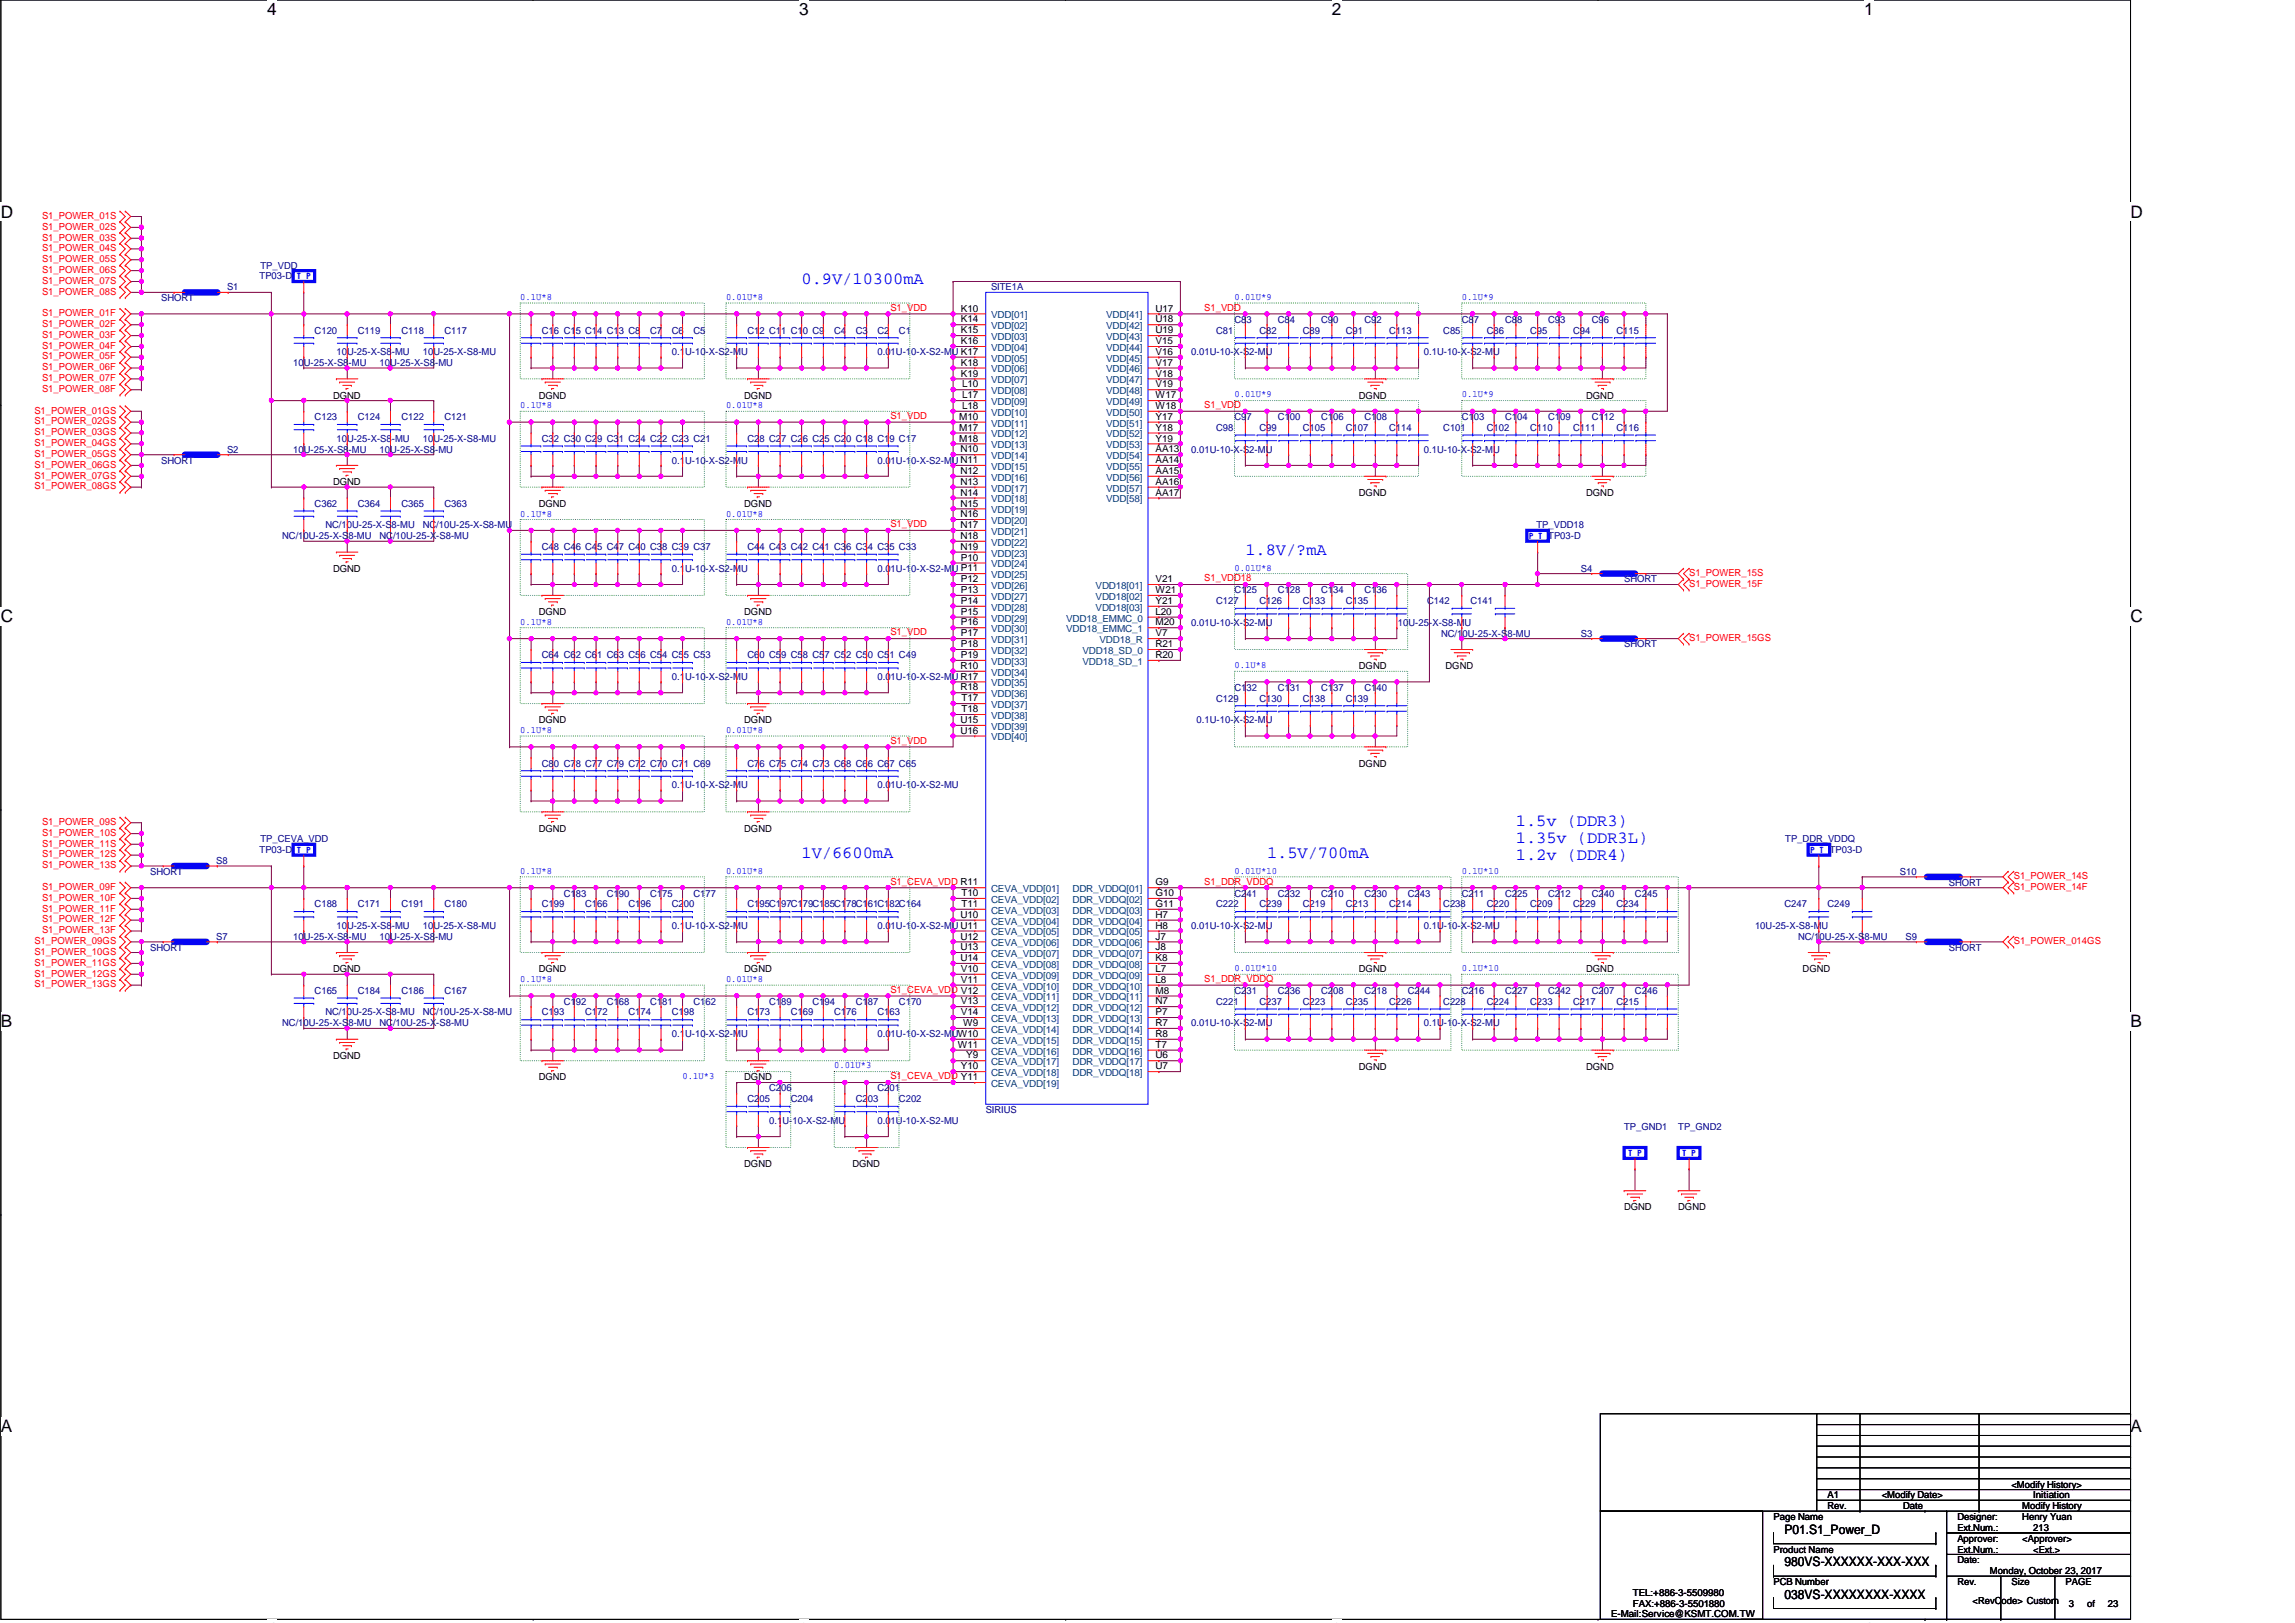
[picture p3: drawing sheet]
<svg xmlns="http://www.w3.org/2000/svg" width="420mm" height="297mm" viewBox="0 0 420 297" stroke-linecap="round" stroke-linejoin="round" font-family="sans-serif">
<defs><g id="words">
<g font-size="3.1">
<text x="48.9" y="2.8">4</text>
<text x="146.3" y="2.8">3</text>
<text x="243.8" y="2.8">2</text>
<text x="341.3" y="2.8">1</text>
<text x=".2" y="39.8">D</text>
<text x="390" y="39.8">D</text>
<text x=".2" y="113.9">C</text>
<text x="390" y="113.9">C</text>
<text x=".2" y="188">B</text>
<text x="390" y="188">B</text>
<text x=".2" y="262.1">A</text>
<text x="390" y="262.1">A</text>
</g>
<g font-size="3.1" fill="#00f">
<text x="146.8" y="52">0.9V/10300mA</text>
<text x="228" y="101.6">1.8V/?mA</text>
<text x="277.5" y="151.1">1.5v (DDR3)</text>
<text x="277.5" y="154.2">1.35v (DDR3L)</text>
<text x="146.8" y="157">1V/6600mA</text>
<text x="232" y="157">1.5V/700mA</text>
<text x="277.5" y="157.4">1.2v (DDR4)</text>
</g>
<g font-size="2.4">
<text x="326.7" y="280.8">P01.S1_Power_D</text>
<text x="326.7" y="286.7">980VS-XXXXXX-XXX-XXX</text>
<text x="326.7" y="292.7">038VS-XXXXXXXX-XXXX</text>
</g>
<g font-size="1.8" fill="#f00">
<text x="7.7" y="40">S1_POWER_01S</text>
<text x="7.7" y="44">S1_POWER_03S</text>
<text x="7.7" y="46">S1_POWER_04S</text>
<text x="7.7" y="48">S1_POWER_05S</text>
<text x="7.7" y="42">S1_POWER_02S</text>
<text x="7.7" y="50">S1_POWER_06S</text>
<text x="7.7" y="51.9">S1_POWER_07S</text>
<text x="7.7" y="53.9">S1_POWER_08S</text>
<text x="7.7" y="57.9">S1_POWER_01F</text>
<text x="7.7" y="59.9">S1_POWER_02F</text>
<text x="163" y="56.9">S1_VDD</text>
<text x="220.5" y="56.9">S1_VDD</text>
<text x="7.7" y="63.8">S1_POWER_04F</text>
<text x="7.7" y="65.8">S1_POWER_05F</text>
<text x="7.7" y="61.8">S1_POWER_03F</text>
<text x="7.7" y="67.8">S1_POWER_06F</text>
<text x="7.7" y="69.8">S1_POWER_07F</text>
<text x="7.7" y="71.8">S1_POWER_08F</text>
<text x="6.3" y="77.7">S1_POWER_02GS</text>
<text x="6.3" y="75.7">S1_POWER_01GS</text>
<text x="163" y="76.7">S1_VDD</text>
<text x="220.5" y="74.7">S1_VDD</text>
<text x="6.3" y="83.7">S1_POWER_05GS</text>
<text x="6.3" y="81.7">S1_POWER_04GS</text>
<text x="6.3" y="79.7">S1_POWER_03GS</text>
<text x="6.3" y="85.6">S1_POWER_06GS</text>
<text x="6.3" y="89.6">S1_POWER_08GS</text>
<text x="6.3" y="87.6">S1_POWER_07GS</text>
<text x="163" y="96.5">S1_VDD</text>
<text x="220.5" y="106.4">S1_VDD18</text>
<text x="309.2" y="105.4">S1_POWER_15S</text>
<text x="309.2" y="107.4">S1_POWER_15F</text>
<text x="163" y="116.3">S1_VDD</text>
<text x="309.2" y="117.3">S1_POWER_15GS</text>
<text x="163" y="136.1">S1_VDD</text>
<text x="7.7" y="151">S1_POWER_09S</text>
<text x="7.7" y="153">S1_POWER_10S</text>
<text x="7.7" y="154.9">S1_POWER_11S</text>
<text x="7.7" y="156.9">S1_POWER_12S</text>
<text x="7.7" y="158.9">S1_POWER_13S</text>
<text x="163" y="161.9">S1_CEVA_VDD R11</text>
<text x="220.5" y="161.9">S1_DDR_VDDQ</text>
<text x="368.7" y="160.9">S1_POWER_14S</text>
<text x="7.7" y="164.8">S1_POWER_10F</text>
<text x="7.7" y="166.8">S1_POWER_11F</text>
<text x="7.7" y="162.9">S1_POWER_09F</text>
<text x="368.7" y="162.9">S1_POWER_14F</text>
<text x="6.3" y="172.8">S1_POWER_09GS</text>
<text x="7.7" y="168.8">S1_POWER_12F</text>
<text x="7.7" y="170.8">S1_POWER_13F</text>
<text x="368.7" y="172.8">S1_POWER_014GS</text>
<text x="6.3" y="174.8">S1_POWER_10GS</text>
<text x="6.3" y="176.7">S1_POWER_11GS</text>
<text x="6.3" y="178.7">S1_POWER_12GS</text>
<text x="220.5" y="179.7">S1_DDR_VDDQ</text>
<text x="6.3" y="180.7">S1_POWER_13GS</text>
<text x="163" y="181.7">S1_CEVA_VDD V12</text>
<text x="163" y="197.5">S1_CEVA_VDD Y11</text>
</g>
<g font-size="1.8" fill="#000080">
<text x="41.6" y="53.1">S1</text>
<text x="47.5" y="51.1">TP03-D</text>
<text x="47.7" y="49.1">TP_VDD</text>
<text x="181.4" y="53.1">SITE1A</text>
<text x="29.5" y="55.1">SHORT</text>
<text x="226" y="59.1">C83</text>
<text x="233.9" y="59.1">C84</text>
<text x="241.9" y="59.1">C90</text>
<text x="249.8" y="59.1">C92</text>
<text x="267.6" y="59.1">C87</text>
<text x="275.5" y="59.1">C88</text>
<text x="283.5" y="59.1">C93</text>
<text x="291.4" y="59.1">C96</text>
<text x="57.6" y="61">C120</text>
<text x="61.6" y="65">10U-25-X-S8-MU</text>
<text x="65.5" y="61">C119</text>
<text x="73.5" y="61">C118</text>
<text x="77.4" y="65">10U-25-X-S8-MU</text>
<text x="81.4" y="61">C117</text>
<text x="99.2" y="61">C16 C15 C14 C13 C8</text>
<text x="119" y="61">C7</text>
<text x="123" y="61">C6</text>
<text x="123" y="65">0.1U-10-X-S2-MU</text>
<text x="126.9" y="61">C5</text>
<text x="136.9" y="61">C12 C11 C10 C9</text>
<text x="152.7" y="61">C4</text>
<text x="156.7" y="61">C3</text>
<text x="160.6" y="61">C2</text>
<text x="160.6" y="65">0.01U-10-X-S2-MU K17</text>
<text x="164.6" y="61">C1</text>
<text x="218.1" y="65">0.01U-10-X-S2-MU</text>
<text x="222.7" y="61">C81</text>
<text x="230.6" y="61">C82</text>
<text x="238.5" y="61">C89</text>
<text x="246.4" y="61">C91</text>
<text x="254.3" y="61">C113</text>
<text x="260.7" y="65">0.1U-10-X-S2-MU</text>
<text x="264.2" y="61">C85</text>
<text x="272.2" y="61">C86</text>
<text x="280.1" y="61">C95</text>
<text x="288" y="61">C94</text>
<text x="295.9" y="61">C115</text>
<text x="53.7" y="67">10U-25-X-S8-MU</text>
<text x="69.5" y="67">10U-25-X-S8-MU</text>
<text x="57.6" y="76.9">C123</text>
<text x="65.5" y="76.9">C124</text>
<text x="73.5" y="76.9">C122</text>
<text x="81.4" y="76.9">C121</text>
<text x="226" y="76.9">C97</text>
<text x="233.9" y="76.9">C100</text>
<text x="241.9" y="76.9">C106</text>
<text x="249.8" y="76.9">C108</text>
<text x="267.6" y="76.9">C103</text>
<text x="275.5" y="76.9">C104</text>
<text x="283.5" y="76.9">C109</text>
<text x="291.4" y="76.9">C112</text>
<text x="41.6" y="82.8">S2</text>
<text x="53.7" y="82.8">10U-25-X-S8-MU</text>
<text x="61.6" y="80.9">10U-25-X-S8-MU</text>
<text x="69.5" y="82.8">10U-25-X-S8-MU</text>
<text x="77.4" y="80.9">10U-25-X-S8-MU</text>
<text x="99.2" y="80.9">C32 C30 C29 C31 C24 C22 C23 C21</text>
<text x="136.9" y="80.9">C28 C27 C26 C25 C20 C18 C19 C17</text>
<text x="218.1" y="82.8">0.01U-10-X-S2-MU</text>
<text x="222.7" y="78.9">C98</text>
<text x="230.6" y="78.9">C99</text>
<text x="238.5" y="78.9">C105</text>
<text x="246.4" y="78.9">C107</text>
<text x="254.3" y="78.9">C114</text>
<text x="260.7" y="82.8">0.1U-10-X-S2-MU</text>
<text x="264.2" y="78.9">C101</text>
<text x="272.2" y="78.9">C102</text>
<text x="280.1" y="78.9">C110</text>
<text x="288" y="78.9">C111</text>
<text x="295.9" y="78.9">C116</text>
<text x="29.5" y="84.8">SHORT</text>
<text x="123" y="84.8">0.1U-10-X-S2-MU</text>
<text x="160.6" y="84.8">0.01U-10-X-S2-MU N11</text>
<text x="57.6" y="92.8">C362</text>
<text x="65.5" y="92.8">C364</text>
<text x="73.5" y="92.8">C365</text>
<text x="81.4" y="92.8">C363</text>
<text x="51.7" y="98.7">NC/10U-25-X-S8-MU</text>
<text x="59.6" y="96.7">NC/10U-25-X-S8-MU</text>
<text x="69.5" y="98.7">NC/10U-25-X-S8-MU</text>
<text x="77.4" y="96.7">NC/10U-25-X-S8-MU</text>
<text x="99.2" y="100.7">C48 C46 C45 C47 C40 C38 C39 C37</text>
<text x="136.9" y="100.7">C44 C43 C42 C41 C36 C34 C35 C33</text>
<text x="281.3" y="96.7">TP_VDD18</text>
<text x="123" y="104.6">0.1U-10-X-S2-MU</text>
<text x="160.6" y="104.6">0.01U-10-X-S2-MU P11</text>
<text x="289.4" y="104.6">S4</text>
<text x="297.3" y="106.6">SHORT</text>
<text x="222.7" y="110.6">C127</text>
<text x="226" y="108.6">C125</text>
<text x="230.6" y="110.6">C126</text>
<text x="233.9" y="108.6">C128</text>
<text x="238.5" y="110.6">C133</text>
<text x="241.9" y="108.6">C134</text>
<text x="246.4" y="110.6">C135</text>
<text x="249.8" y="108.6">C136</text>
<text x="261.3" y="110.6">C142</text>
<text x="269.2" y="110.6">C141</text>
<text x="218.1" y="114.6">0.01U-10-X-S2-MU</text>
<text x="255.9" y="114.6">10U-25-X-S8-MU</text>
<text x="263.9" y="116.5">NC/10U-25-X-S8-MU</text>
<text x="289.4" y="116.5">S3</text>
<text x="297.3" y="118.5">SHORT</text>
<text x="99.2" y="120.5">C64 C62 C61 C63 C56 C54 C55 C53</text>
<text x="123" y="124.5">0.1U-10-X-S2-MU</text>
<text x="136.9" y="120.5">C60 C59 C58 C57 C52 C50 C51 C49</text>
<text x="160.6" y="124.5">0.01U-10-X-S2-MU R17</text>
<text x="222.7" y="128.4">C129</text>
<text x="226" y="126.4">C132</text>
<text x="230.6" y="128.4">C130</text>
<text x="233.9" y="126.4">C131</text>
<text x="238.5" y="128.4">C138</text>
<text x="241.9" y="126.4">C137</text>
<text x="246.4" y="128.4">C139</text>
<text x="249.8" y="126.4">C140</text>
<text x="219.1" y="132.4">0.1U-10-X-S2-MU</text>
<text x="99.2" y="140.3">C80 C78 C77 C79 C72 C70 C71 C69</text>
<text x="136.9" y="140.3">C76 C75 C74 C73 C68 C66 C67 C65</text>
<text x="123" y="144.3">0.1U-10-X-S2-MU</text>
<text x="160.6" y="144.3">0.01U-10-X-S2-MU</text>
<text x="47.7" y="154.2">TP_CEVA_VDD</text>
<text x="326.8" y="154.2">TP_DDR_VDDQ</text>
<text x="27.5" y="160.1">SHORT</text>
<text x="39.6" y="158.1">S8</text>
<text x="47.5" y="156.1">TP03-D</text>
<text x="347.8" y="160.1">S10</text>
<text x="57.6" y="166">C188</text>
<text x="65.5" y="166">C171</text>
<text x="73.5" y="166">C191</text>
<text x="81.4" y="166">C180</text>
<text x="99.2" y="166">C199</text>
<text x="103.2" y="164.1">C183</text>
<text x="107.1" y="166">C166</text>
<text x="111.1" y="164.1">C190</text>
<text x="115.1" y="166">C196</text>
<text x="119" y="164.1">C175</text>
<text x="123" y="166">C200</text>
<text x="126.9" y="164.1">C177</text>
<text x="136.9" y="166">C195C197C179C185C178C161C182C164</text>
<text x="222.7" y="166">C222</text>
<text x="226" y="164.1">C241</text>
<text x="230.6" y="166">C239</text>
<text x="233.9" y="164.1">C232</text>
<text x="238.5" y="166">C219</text>
<text x="241.9" y="164.1">C210</text>
<text x="246.4" y="166">C213</text>
<text x="249.8" y="164.1">C230</text>
<text x="254.3" y="166">C214</text>
<text x="257.7" y="164.1">C243</text>
<text x="264.2" y="166">C238</text>
<text x="267.6" y="164.1">C211</text>
<text x="272.2" y="166">C220</text>
<text x="275.5" y="164.1">C225</text>
<text x="280.1" y="166">C209</text>
<text x="283.5" y="164.1">C212</text>
<text x="288" y="166">C229</text>
<text x="291.4" y="164.1">C240</text>
<text x="295.9" y="166">C234</text>
<text x="299.3" y="164.1">C245</text>
<text x="326.7" y="166">C247</text>
<text x="334.6" y="166">C249</text>
<text x="356.8" y="162.1">SHORT</text>
<text x="27.5" y="174">SHORT</text>
<text x="39.6" y="172">S7</text>
<text x="53.7" y="172">10U-25-X-S8-MU</text>
<text x="61.6" y="170">10U-25-X-S8-MU</text>
<text x="69.5" y="172">10U-25-X-S8-MU</text>
<text x="77.4" y="170">10U-25-X-S8-MU</text>
<text x="123" y="170">0.1U-10-X-S2-MU</text>
<text x="160.6" y="170">0.01U-10-X-S2-MU U11</text>
<text x="218.1" y="170">0.01U-10-X-S2-MU</text>
<text x="260.7" y="170">0.1U-10-X-S2-MU</text>
<text x="321.3" y="170">10U-25-X-S8-MU</text>
<text x="329.2" y="172">NC/10U-25-X-S8-MU</text>
<text x="348.9" y="172">S9</text>
<text x="356.8" y="174">SHORT</text>
<text x="57.6" y="181.9">C165</text>
<text x="59.6" y="185.8">NC/10U-25-X-S8-MU</text>
<text x="65.5" y="181.9">C184</text>
<text x="73.5" y="181.9">C186</text>
<text x="77.4" y="185.8">NC/10U-25-X-S8-MU</text>
<text x="81.4" y="181.9">C167</text>
<text x="99.2" y="185.8">C193</text>
<text x="103.2" y="183.9">C192</text>
<text x="107.1" y="185.8">C172</text>
<text x="111.1" y="183.9">C168</text>
<text x="115.1" y="185.8">C174</text>
<text x="119" y="183.9">C181</text>
<text x="123" y="185.8">C198</text>
<text x="126.9" y="183.9">C162</text>
<text x="136.9" y="185.8">C173</text>
<text x="140.8" y="183.9">C189</text>
<text x="144.8" y="185.8">C169</text>
<text x="148.7" y="183.9">C194</text>
<text x="152.7" y="185.8">C176</text>
<text x="156.7" y="183.9">C187</text>
<text x="160.6" y="185.8">C163</text>
<text x="164.6" y="183.9">C170</text>
<text x="222.7" y="183.9">C221</text>
<text x="226" y="181.9">C231</text>
<text x="230.6" y="183.9">C237</text>
<text x="233.9" y="181.9">C236</text>
<text x="238.5" y="183.9">C223</text>
<text x="241.9" y="181.9">C208</text>
<text x="246.4" y="183.9">C235</text>
<text x="249.8" y="181.9">C218</text>
<text x="254.3" y="183.9">C226</text>
<text x="257.7" y="181.9">C244</text>
<text x="264.2" y="183.9">C228</text>
<text x="267.6" y="181.9">C216</text>
<text x="272.2" y="183.9">C224</text>
<text x="275.5" y="181.9">C227</text>
<text x="280.1" y="183.9">C233</text>
<text x="283.5" y="181.9">C242</text>
<text x="288" y="183.9">C217</text>
<text x="291.4" y="181.9">C207</text>
<text x="295.9" y="183.9">C215</text>
<text x="299.3" y="181.9">C246</text>
<text x="51.7" y="187.8">NC/10U-25-X-S8-MU</text>
<text x="69.5" y="187.8">NC/10U-25-X-S8-MU</text>
<text x="123" y="189.8">0.1U-10-X-S2-MU</text>
<text x="160.6" y="189.8">0.01U-10-X-S2-MUW10</text>
<text x="218.1" y="187.8">0.01U-10-X-S2-MU</text>
<text x="260.7" y="187.8">0.1U-10-X-S2-MU</text>
<text x="136.9" y="201.7">C205</text>
<text x="140.8" y="199.7">C206</text>
<text x="144.8" y="201.7">C204</text>
<text x="156.7" y="201.7">C203</text>
<text x="160.6" y="199.7">C201</text>
<text x="164.6" y="201.7">C202</text>
<text x="180.5" y="203.7">SIRIUS</text>
<text x="140.8" y="205.7">0.1U-10-X-S2-MU</text>
<text x="160.6" y="205.7">0.01U-10-X-S2-MU</text>
<text x="297.3" y="206.8">TP_GND1</text>
<text x="307.2" y="206.8">TP_GND2</text>
</g>
<g font-size="1.8" fill="#00f">
<text x="95.2" y="54.9">0.1U*8</text>
<text x="132.9" y="54.9">0.01U*8</text>
<text x="226" y="54.9">0.01U*9</text>
<text x="267.6" y="54.9">0.1U*9</text>
<text x="95.2" y="74.7">0.1U*8</text>
<text x="132.9" y="74.7">0.01U*8</text>
<text x="226" y="72.7">0.01U*9</text>
<text x="267.6" y="72.7">0.1U*9</text>
<text x="95.2" y="94.5">0.1U*8</text>
<text x="132.9" y="94.5">0.01U*8</text>
<text x="226" y="104.4">0.01U*8</text>
<text x="95.2" y="114.3">0.1U*8</text>
<text x="132.9" y="114.3">0.01U*8</text>
<text x="226" y="122.3">0.1U*8</text>
<text x="95.2" y="134.2">0.1U*8</text>
<text x="132.9" y="134.2">0.01U*8</text>
<text x="95.2" y="159.9">0.1U*8</text>
<text x="132.9" y="159.9">0.01U*8</text>
<text x="226" y="159.9">0.01U*10</text>
<text x="267.6" y="159.9">0.1U*10</text>
<text x="95.2" y="179.7">0.1U*8</text>
<text x="132.9" y="179.7">0.01U*8</text>
<text x="226" y="177.7">0.01U*10</text>
<text x="267.6" y="177.7">0.1U*10</text>
<text x="125" y="197.5">0.1U*3</text>
<text x="152.7" y="195.5">0.01U*3</text>
</g>
<g font-size="1.8">
<text x="175.9" y="57">K10</text>
<text x="175.9" y="59">K14</text>
<text x="211.6" y="57">U17</text>
<text x="211.6" y="59">U18</text>
<text x="175.9" y="61">K15</text>
<text x="175.9" y="63">K16</text>
<text x="211.6" y="61">U19</text>
<text x="211.6" y="63">V15</text>
<text x="211.6" y="64.9">V16</text>
<text x="175.9" y="66.9">K18</text>
<text x="175.9" y="68.9">K19</text>
<text x="176.1" y="70.9">L10</text>
<text x="211.6" y="66.9">V17</text>
<text x="211.6" y="68.9">V18</text>
<text x="211.6" y="70.9">V19</text>
<text x="61" y="72.9">DGND</text>
<text x="98.6" y="72.9">DGND</text>
<text x="136.3" y="72.9">DGND</text>
<text x="175.6" y="76.8">M10</text>
<text x="176.1" y="72.9">L17</text>
<text x="176.1" y="74.8">L18</text>
<text x="211.6" y="72.9">W17</text>
<text x="211.6" y="74.8">W18</text>
<text x="211.6" y="76.8">Y17</text>
<text x="248.8" y="72.9">DGND</text>
<text x="290.4" y="72.9">DGND</text>
<text x="175.6" y="78.8">M17</text>
<text x="175.6" y="80.8">M18</text>
<text x="175.8" y="82.8">N10</text>
<text x="211.6" y="78.8">Y18</text>
<text x="211.6" y="80.8">Y19</text>
<text x="211.6" y="82.8">AA13</text>
<text x="61" y="88.8">DGND</text>
<text x="175.8" y="86.7">N12</text>
<text x="175.8" y="88.7">N13</text>
<text x="211.6" y="84.8">AA14</text>
<text x="211.6" y="86.7">AA15</text>
<text x="211.6" y="88.7">AA16</text>
<text x="98.6" y="92.8">DGND</text>
<text x="136.3" y="92.8">DGND</text>
<text x="175.8" y="90.7">N14</text>
<text x="175.8" y="92.7">N15</text>
<text x="175.8" y="94.7">N16</text>
<text x="211.6" y="90.7">AA17</text>
<text x="248.8" y="90.8">DGND</text>
<text x="290.4" y="90.8">DGND</text>
<text x="175.8" y="96.6">N17</text>
<text x="175.8" y="98.6">N18</text>
<text x="175.8" y="100.6">N19</text>
<text x="61" y="104.6">DGND</text>
<text x="175.9" y="102.6">P10</text>
<text x="175.9" y="106.6">P12</text>
<text x="211.6" y="106.6">V21</text>
<text x="98.6" y="112.6">DGND</text>
<text x="136.3" y="112.6">DGND</text>
<text x="175.9" y="108.5">P13</text>
<text x="175.9" y="110.5">P14</text>
<text x="175.9" y="112.5">P15</text>
<text x="211.6" y="108.5">W21</text>
<text x="211.6" y="110.5">Y21</text>
<text x="211.6" y="112.5">L20</text>
<text x="175.9" y="114.5">P16</text>
<text x="175.9" y="116.5">P17</text>
<text x="175.9" y="118.4">P18</text>
<text x="211.6" y="114.5">M20</text>
<text x="211.6" y="116.5">V7</text>
<text x="211.6" y="118.4">R21</text>
<text x="175.8" y="122.4">R10</text>
<text x="175.9" y="120.4">P19</text>
<text x="211.6" y="120.4">R20</text>
<text x="248.8" y="122.5">DGND</text>
<text x="264.7" y="122.5">DGND</text>
<text x="175.8" y="126.4">R18</text>
<text x="176" y="128.4">T17</text>
<text x="176" y="130.3">T18</text>
<text x="98.6" y="132.4">DGND</text>
<text x="136.3" y="132.4">DGND</text>
<text x="175.8" y="132.3">U15</text>
<text x="175.8" y="134.3">U16</text>
<text x="248.8" y="140.3">DGND</text>
<text x="98.6" y="152.2">DGND</text>
<text x="136.3" y="152.2">DGND</text>
<text x="175.8" y="168">U10</text>
<text x="176" y="164">T10</text>
<text x="176" y="166">T11</text>
<text x="211.6" y="162.1">G9</text>
<text x="211.6" y="164">G10</text>
<text x="211.6" y="166">G11</text>
<text x="211.6" y="168">H7</text>
<text x="175.8" y="172">U12</text>
<text x="175.8" y="173.9">U13</text>
<text x="211.6" y="170">H8</text>
<text x="211.6" y="172">J7</text>
<text x="211.6" y="173.9">J8</text>
<text x="61" y="177.9">DGND</text>
<text x="98.6" y="177.9">DGND</text>
<text x="136.3" y="177.9">DGND</text>
<text x="175.8" y="175.9">U14</text>
<text x="175.9" y="177.9">V10</text>
<text x="175.9" y="179.9">V11</text>
<text x="211.6" y="175.9">K8</text>
<text x="211.6" y="177.9">L7</text>
<text x="211.6" y="179.9">L8</text>
<text x="248.8" y="177.9">DGND</text>
<text x="290.4" y="177.9">DGND</text>
<text x="330" y="177.9">DGND</text>
<text x="175.9" y="183.8">V13</text>
<text x="175.9" y="185.8">V14</text>
<text x="211.6" y="181.9">M8</text>
<text x="211.6" y="183.8">N7</text>
<text x="211.6" y="185.8">P7</text>
<text x="175.3" y="191.8">W11</text>
<text x="176.3" y="187.8">W9</text>
<text x="211.6" y="187.8">R7</text>
<text x="211.6" y="189.8">R8</text>
<text x="211.6" y="191.8">T7</text>
<text x="61" y="193.8">DGND</text>
<text x="98.6" y="197.7">DGND</text>
<text x="136.3" y="197.7">DGND</text>
<text x="175.9" y="195.7">Y10</text>
<text x="176.9" y="193.7">Y9</text>
<text x="211.6" y="193.7">U6</text>
<text x="211.6" y="195.7">U7</text>
<text x="248.8" y="195.7">DGND</text>
<text x="290.4" y="195.7">DGND</text>
<text x="136.3" y="213.6">DGND</text>
<text x="156.1" y="213.6">DGND</text>
<text x="297.3" y="221.5">DGND</text>
<text x="307.2" y="221.5">DGND</text>
<text x="334.6" y="274.2">A1</text>
<text x="344.5" y="274.2">&lt;Modify Date&gt;</text>
<text x="368.2" y="272.2">&lt;Modify History&gt;</text>
<text x="372.2" y="274.2">Initiation</text>
<text x="324.7" y="278.2">Page Name</text>
<text x="334.6" y="276.2">Rev.</text>
<text x="348.4" y="276.2">Date</text>
<text x="358.3" y="278.2">Designer:</text>
<text x="358.3" y="280.2">Ext.Num.:</text>
<text x="370.2" y="276.2">Modify History</text>
<text x="370.2" y="278.2">Henry Yuan</text>
<text x="372.2" y="280.2">213</text>
<text x="324.7" y="284.1">Product Name</text>
<text x="358.3" y="282.2">Approver:</text>
<text x="358.3" y="284.1">Ext.Num.:</text>
<text x="358.3" y="286.1">Date:</text>
<text x="370.2" y="282.2">&lt;Approver&gt;</text>
<text x="372.2" y="284.1">&lt;Ext.&gt;</text>
<text x="298.9" y="292.1">TEL:+886-3-5509980</text>
<text x="324.7" y="290.1">PCB Number</text>
<text x="358.3" y="290.1">Rev.</text>
<text x="361.1" y="293.6">&lt;RevCode&gt; Custom</text>
<text x="364.3" y="288.1">Monday, October 23, 2017</text>
<text x="368.2" y="290.1">Size</text>
<text x="378.2" y="290.1">PAGE</text>
<text x="295" y="296">E-Mail:Service@KSMT.COM.TW</text>
<text x="298.9" y="294">FAX:+886-3-5501880</text>
<text x="378.7" y="294">3</text>
<text x="382.1" y="294">of</text>
<text x="385.9" y="294">23</text>
</g>
<g font-size="1.8" fill="#004080">
<text x="181.4" y="58.3">VDD[01]</text>
<text x="202.5" y="58.3">VDD[41]</text>
<text x="181.4" y="60.2">VDD[02]</text>
<text x="181.4" y="62.2">VDD[03]</text>
<text x="181.4" y="64.2">VDD[04]</text>
<text x="202.5" y="60.2">VDD[42]</text>
<text x="202.5" y="62.2">VDD[43]</text>
<text x="202.5" y="64.2">VDD[44]</text>
<text x="181.4" y="66.2">VDD[05]</text>
<text x="181.4" y="68.2">VDD[06]</text>
<text x="181.4" y="70.1">VDD[07]</text>
<text x="202.5" y="66.2">VDD[45]</text>
<text x="202.5" y="68.2">VDD[46]</text>
<text x="202.5" y="70.1">VDD[47]</text>
<text x="181.4" y="72.1">VDD[08]</text>
<text x="181.4" y="74.1">VDD[09]</text>
<text x="181.4" y="76.1">VDD[10]</text>
<text x="202.5" y="72.1">VDD[48]</text>
<text x="202.5" y="74.1">VDD[49]</text>
<text x="202.5" y="76.1">VDD[50]</text>
<text x="181.4" y="78.1">VDD[11]</text>
<text x="181.4" y="80.1">VDD[12]</text>
<text x="181.4" y="82">VDD[13]</text>
<text x="202.5" y="78.1">VDD[51]</text>
<text x="202.5" y="80.1">VDD[52]</text>
<text x="202.5" y="82">VDD[53]</text>
<text x="181.4" y="84">VDD[14]</text>
<text x="181.4" y="86">VDD[15]</text>
<text x="181.4" y="88">VDD[16]</text>
<text x="181.4" y="90">VDD[17]</text>
<text x="202.5" y="84">VDD[54]</text>
<text x="202.5" y="86">VDD[55]</text>
<text x="202.5" y="88">VDD[56]</text>
<text x="202.5" y="90">VDD[57]</text>
<text x="181.4" y="91.9">VDD[18]</text>
<text x="181.4" y="93.9">VDD[19]</text>
<text x="181.4" y="95.9">VDD[20]</text>
<text x="202.5" y="91.9">VDD[58]</text>
<text x="181.4" y="97.9">VDD[21]</text>
<text x="181.4" y="99.9">VDD[22]</text>
<text x="181.4" y="101.9">VDD[23]</text>
<text x="181.4" y="103.8">VDD[24]</text>
<text x="181.4" y="105.8">VDD[25]</text>
<text x="181.4" y="107.8">VDD[26]</text>
<text x="200.6" y="107.8">VDD18[01]</text>
<text x="181.4" y="109.8">VDD[27]</text>
<text x="181.4" y="111.8">VDD[28]</text>
<text x="181.4" y="113.7">VDD[29]</text>
<text x="195.2" y="113.7">VDD18_EMMC_0</text>
<text x="200.6" y="109.8">VDD18[02]</text>
<text x="200.6" y="111.8">VDD18[03]</text>
<text x="181.4" y="115.7">VDD[30]</text>
<text x="181.4" y="117.7">VDD[31]</text>
<text x="181.4" y="119.7">VDD[32]</text>
<text x="195.2" y="115.7">VDD18_EMMC_1</text>
<text x="198.2" y="119.7">VDD18_SD_0</text>
<text x="201.3" y="117.7">VDD18_R</text>
<text x="181.4" y="121.7">VDD[33]</text>
<text x="181.4" y="123.7">VDD[34]</text>
<text x="181.4" y="125.6">VDD[35]</text>
<text x="198.2" y="121.7">VDD18_SD_1</text>
<text x="181.4" y="127.6">VDD[36]</text>
<text x="181.4" y="129.6">VDD[37]</text>
<text x="181.4" y="131.6">VDD[38]</text>
<text x="181.4" y="133.6">VDD[39]</text>
<text x="181.4" y="135.5">VDD[40]</text>
<text x="181.4" y="163.3">CEVA_VDD[01]</text>
<text x="181.4" y="165.2">CEVA_VDD[02]</text>
<text x="181.4" y="167.2">CEVA_VDD[03]</text>
<text x="196.3" y="163.3">DDR_VDDQ[01]</text>
<text x="196.3" y="165.2">DDR_VDDQ[02]</text>
<text x="196.3" y="167.2">DDR_VDDQ[03]</text>
<text x="181.4" y="169.2">CEVA_VDD[04]</text>
<text x="181.4" y="171.2">CEVA_VDD[05]</text>
<text x="181.4" y="173.2">CEVA_VDD[06]</text>
<text x="196.3" y="169.2">DDR_VDDQ[04]</text>
<text x="196.3" y="171.2">DDR_VDDQ[05]</text>
<text x="196.3" y="173.2">DDR_VDDQ[06]</text>
<text x="181.4" y="175.1">CEVA_VDD[07]</text>
<text x="181.4" y="177.1">CEVA_VDD[08]</text>
<text x="181.4" y="179.1">CEVA_VDD[09]</text>
<text x="196.3" y="175.1">DDR_VDDQ[07]</text>
<text x="196.3" y="177.1">DDR_VDDQ[08]</text>
<text x="196.3" y="179.1">DDR_VDDQ[09]</text>
<text x="181.4" y="181.1">CEVA_VDD[10]</text>
<text x="181.4" y="183.1">CEVA_VDD[11]</text>
<text x="181.4" y="185">CEVA_VDD[12]</text>
<text x="196.3" y="181.1">DDR_VDDQ[10]</text>
<text x="196.3" y="183.1">DDR_VDDQ[11]</text>
<text x="196.3" y="185">DDR_VDDQ[12]</text>
<text x="181.4" y="187">CEVA_VDD[13]</text>
<text x="181.4" y="189">CEVA_VDD[14]</text>
<text x="181.4" y="191">CEVA_VDD[15]</text>
<text x="196.3" y="187">DDR_VDDQ[13]</text>
<text x="196.3" y="189">DDR_VDDQ[14]</text>
<text x="196.3" y="191">DDR_VDDQ[15]</text>
<text x="181.4" y="193">CEVA_VDD[16]</text>
<text x="181.4" y="194.9">CEVA_VDD[17]</text>
<text x="181.4" y="196.9">CEVA_VDD[18]</text>
<text x="196.3" y="193">DDR_VDDQ[16]</text>
<text x="196.3" y="194.9">DDR_VDDQ[17]</text>
<text x="196.3" y="196.9">DDR_VDDQ[18]</text>
<text x="181.4" y="198.9">CEVA_VDD[19]</text>
</g>
<g font-size="1.6" fill="#00f">
<text x="54.4" y="51.1">T P</text>
<text x="279.9" y="98.6">P T TP03-D</text>
<text x="54.4" y="156">T P</text>
<text x="331.4" y="156">P T TP03-D</text>
<text x="298.1" y="211.5">T P</text>
<text x="308" y="211.5">T P</text>
</g>
</g></defs>
<path d="M.2 0h389.8v296.4h-389.8z" fill="none" stroke="#000" stroke-width=".18"/>
<g fill="#fff">
<path d="M48.9 0h1.7v3.5h-1.7z"/>
<path d="M48.9 296.4h1.7v.7h-1.7z"/>
</g>
<path d="M97.6 0h.1M97.6 296.4h.1" fill="none" stroke="#000" stroke-width=".18"/>
<g fill="#fff">
<path d="M146.3 0h1.8v3.5h-1.8z"/>
<path d="M146.3 296.4h1.8v.7h-1.8z"/>
</g>
<path d="M195.1 0h.1M195.1 296.4h.1" fill="none" stroke="#000" stroke-width=".18"/>
<g fill="#fff">
<path d="M243.8 0h1.8v3.5h-1.8z"/>
<path d="M243.8 296.4h1.8v.7h-1.8z"/>
</g>
<path d="M292.6 0h.1M292.6 296.4h.1" fill="none" stroke="#000" stroke-width=".18"/>
<g fill="#fff">
<path d="M341.3 0h1.7v3.5h-1.7z"/>
<path d="M341.3 296.4h1.7v.7h-1.7z"/>
<path d="M.2 37h2.2v3.5h-2.2z"/>
<path d="M390 37h2.3v3.5h-2.3z"/>
<path d="M.2 111.1h2.2v3.5h-2.2z"/>
<path d="M390 111.1h2.3v3.5h-2.3z"/>
</g>
<path d="M.2 74.1h.1M390 74.1h.1" fill="none" stroke="#000" stroke-width=".18"/>
<g fill="#fff">
<path d="M.2 185.2h2v3.5h-2z"/>
<path d="M390 185.2h2.1v3.5h-2.1z"/>
</g>
<path d="M.2 148.2h.1M390 148.2h.1" fill="none" stroke="#000" stroke-width=".18"/>
<g fill="#fff">
<path d="M.2 259.3h2v3.5h-2z"/>
<path d="M390 259.3h2.1v3.5h-2.1z"/>
</g>
<path d="M.2 222.2h.1M390 222.2h.1" fill="none" stroke="#000" stroke-width=".18"/>
<g fill="none" stroke="#008000" stroke-width=".18" stroke-dasharray="0 .3">
<path d="M95.2 55.5h33.7v13.8h-33.7zM132.9 55.5h33.7v13.8h-33.7zM226 55.5h33.7v13.8h-33.7zM267.6 55.5h33.7v13.8h-33.7zM95.2 75.3h33.7v13.9h-33.7zM132.9 75.3h33.7v13.9h-33.7zM226 73.3h33.7v13.9h-33.7zM267.6 73.3h33.7v13.9h-33.7zM95.2 95.1h33.7v13.9h-33.7zM132.9 95.1h33.7v13.9h-33.7zM95.2 114.9h33.7v13.9h-33.7zM132.9 114.9h33.7v13.9h-33.7z"/>
<path d="M226 105h31.7v13.9h-31.7zM95.2 134.7h33.7v13.9h-33.7zM132.9 134.7h33.7v13.9h-33.7zM226 122.9h31.7v13.8h-31.7zM95.2 160.5h33.7v13.8h-33.7zM132.9 160.5h33.7v13.8h-33.7zM226 178.3h39.6v13.9h-39.6zM226 160.5h39.6v13.8h-39.6zM267.6 160.5h39.6v13.8h-39.6zM267.6 178.3h39.6v13.9h-39.6zM95.2 180.3h33.7v13.8h-33.7zM132.9 180.3h33.7v13.8h-33.7z"/>
<path d="M132.9 196.1h11.9v13.9h-11.9zM152.7 196.1h11.9v13.9h-11.9z"/>
</g>
<path d="M174.5 57.4h.1M174.5 57.4v2M174.5 134.7h.1M174.5 134.7h4M299.3 214h.1M299.3 214v3.9M309.2 214h.1M309.2 214v3.9" fill="none" stroke="#800040" stroke-width=".18"/>
<circle cx="174.5" cy="59.4" r=".37" fill="#f0f"/>
<circle cx="174.5" cy="59.4" r=".37" fill="none" stroke="#f0f" stroke-width=".18"/>
<path d="M174.5 57.4h.1M174.5 59.4h.1M174.5 57.4h4M174.5 59.4h4M174.5 59.4v4M174.5 61.4h.1M174.5 61.4h4" fill="none" stroke="#800040" stroke-width=".18"/>
<circle cx="174.5" cy="63.4" r=".38" fill="#f0f"/>
<circle cx="174.5" cy="63.4" r=".38" fill="none" stroke="#f0f" stroke-width=".18"/>
<circle cx="174.5" cy="61.4" r=".38" fill="#f0f"/>
<circle cx="174.5" cy="61.4" r=".38" fill="none" stroke="#f0f" stroke-width=".18"/>
<path d="M174.5 63.4h.1M174.5 63.4h4M174.5 63.4v2" fill="none" stroke="#800040" stroke-width=".18"/>
<circle cx="174.5" cy="65.4" r=".38" fill="#f0f"/>
<circle cx="174.5" cy="65.4" r=".38" fill="none" stroke="#f0f" stroke-width=".18"/>
<path d="M174.5 65.4h.1M174.5 67.4h.1M174.5 65.4h4M174.5 65.4v3.9" fill="none" stroke="#800040" stroke-width=".18"/>
<circle cx="174.5" cy="67.3" r=".38" fill="#f0f"/>
<circle cx="174.5" cy="67.3" r=".38" fill="none" stroke="#f0f" stroke-width=".18"/>
<path d="M174.5 67.4h.1M174.5 69.3h.1M174.5 67.4h4M174.5 69.3h4M174.5 69.3v2" fill="none" stroke="#800040" stroke-width=".18"/>
<circle cx="174.5" cy="71.3" r=".38" fill="#f0f"/>
<circle cx="174.5" cy="71.3" r=".38" fill="none" stroke="#f0f" stroke-width=".18"/>
<circle cx="174.5" cy="69.3" r=".37" fill="#f0f"/>
<circle cx="174.5" cy="69.3" r=".37" fill="none" stroke="#f0f" stroke-width=".18"/>
<path d="M174.5 73.3h.1M174.5 73.3h4M174.5 73.3v2" fill="none" stroke="#800040" stroke-width=".18"/>
<circle cx="174.5" cy="75.3" r=".38" fill="#f0f"/>
<circle cx="174.5" cy="75.3" r=".38" fill="none" stroke="#f0f" stroke-width=".18"/>
<circle cx="174.5" cy="73.3" r=".38" fill="#f0f"/>
<circle cx="174.5" cy="73.3" r=".38" fill="none" stroke="#f0f" stroke-width=".18"/>
<path d="M174.5 75.3h.1M174.5 77.3h.1M174.5 79.2h.1M174.5 75.3h4M174.5 75.3v5.9M174.5 77.3h4M174.5 79.2h4" fill="none" stroke="#800040" stroke-width=".18"/>
<circle cx="174.5" cy="81.2" r=".38" fill="#f0f"/>
<circle cx="174.5" cy="81.2" r=".38" fill="none" stroke="#f0f" stroke-width=".18"/>
<circle cx="174.5" cy="79.2" r=".37" fill="#f0f"/>
<circle cx="174.5" cy="79.2" r=".37" fill="none" stroke="#f0f" stroke-width=".18"/>
<path d="M174.5 83.2h.1M174.5 83.2h4" fill="none" stroke="#800040" stroke-width=".18"/>
<circle cx="174.5" cy="83.2" r=".38" fill="#f0f"/>
<circle cx="174.5" cy="83.2" r=".38" fill="none" stroke="#f0f" stroke-width=".18"/>
<path d="M174.5 83.2h.1M174.5 85.2h.1M174.5 83.2v4M174.5 85.2h4" fill="none" stroke="#800040" stroke-width=".18"/>
<circle cx="174.5" cy="87.2" r=".38" fill="#f0f"/>
<circle cx="174.5" cy="87.2" r=".38" fill="none" stroke="#f0f" stroke-width=".18"/>
<circle cx="174.5" cy="85.2" r=".38" fill="#f0f"/>
<circle cx="174.5" cy="85.2" r=".38" fill="none" stroke="#f0f" stroke-width=".18"/>
<path d="M174.5 71.3h.1M174.5 71.3v2M174.5 71.3h4M174.5 81.2h.1M174.5 87.2h.1M174.5 89.2h.1M174.5 81.2v2M174.5 87.2v2M174.5 81.2h4M174.5 87.2h4M174.5 89.2h4" fill="none" stroke="#800040" stroke-width=".18"/>
<circle cx="174.5" cy="89.1" r=".37" fill="#f0f"/>
<circle cx="174.5" cy="89.1" r=".37" fill="none" stroke="#f0f" stroke-width=".18"/>
<path d="M174.5 89.2h.1M174.5 91.1h.1M174.5 89.2v3.9" fill="none" stroke="#800040" stroke-width=".18"/>
<circle cx="174.5" cy="93.1" r=".38" fill="#f0f"/>
<circle cx="174.5" cy="93.1" r=".38" fill="none" stroke="#f0f" stroke-width=".18"/>
<circle cx="174.5" cy="91.1" r=".38" fill="#f0f"/>
<circle cx="174.5" cy="91.1" r=".38" fill="none" stroke="#f0f" stroke-width=".18"/>
<path d="M174.5 91.1h.1M174.5 93.1h.1M174.5 97.1h.1M174.5 91.1h4M174.5 93.1h4M174.5 93.1v2M174.5 97.1v2M174.5 97.1h4" fill="none" stroke="#800040" stroke-width=".18"/>
<circle cx="174.5" cy="99" r=".37" fill="#f0f"/>
<circle cx="174.5" cy="99" r=".37" fill="none" stroke="#f0f" stroke-width=".18"/>
<path d="M174.5 99.1h.1M174.5 95.1h.1M174.5 99.1h4M174.5 95.1v2M174.5 99.1v1.9M174.5 95.1h4" fill="none" stroke="#800040" stroke-width=".18"/>
<circle cx="174.5" cy="95.1" r=".38" fill="#f0f"/>
<circle cx="174.5" cy="95.1" r=".38" fill="none" stroke="#f0f" stroke-width=".18"/>
<path d="M174.5 101h.1M174.5 101h4M174.5 101v2" fill="none" stroke="#800040" stroke-width=".18"/>
<circle cx="174.5" cy="101" r=".38" fill="#f0f"/>
<circle cx="174.5" cy="101" r=".38" fill="none" stroke="#f0f" stroke-width=".18"/>
<path d="M174.5 103h.1M174.5 103h4" fill="none" stroke="#800040" stroke-width=".18"/>
<circle cx="174.5" cy="103" r=".38" fill="#f0f"/>
<circle cx="174.5" cy="103" r=".38" fill="none" stroke="#f0f" stroke-width=".18"/>
<path d="M174.5 103h.1M174.5 105h.1M174.5 103v4" fill="none" stroke="#800040" stroke-width=".18"/>
<circle cx="174.5" cy="107" r=".38" fill="#f0f"/>
<circle cx="174.5" cy="107" r=".38" fill="none" stroke="#f0f" stroke-width=".18"/>
<circle cx="174.5" cy="105" r=".38" fill="#f0f"/>
<circle cx="174.5" cy="105" r=".38" fill="none" stroke="#f0f" stroke-width=".18"/>
<path d="M174.5 105h.1M174.5 107h.1M174.5 111h.1M174.5 105h4M174.5 107h4M174.5 107v2M174.5 111v1.9M174.5 111h4" fill="none" stroke="#800040" stroke-width=".18"/>
<circle cx="174.5" cy="112.9" r=".38" fill="#f0f"/>
<circle cx="174.5" cy="112.9" r=".38" fill="none" stroke="#f0f" stroke-width=".18"/>
<circle cx="174.5" cy="110.9" r=".38" fill="#f0f"/>
<circle cx="174.5" cy="110.9" r=".38" fill="none" stroke="#f0f" stroke-width=".18"/>
<path d="M174.5 112.9h.1M174.5 109h.1M174.5 112.9h4M174.5 109v2M174.5 112.9v2M174.5 109h4" fill="none" stroke="#800040" stroke-width=".18"/>
<circle cx="174.5" cy="108.9" r=".37" fill="#f0f"/>
<circle cx="174.5" cy="108.9" r=".37" fill="none" stroke="#f0f" stroke-width=".18"/>
<path d="M174.5 114.9h.1M174.5 114.9h4M174.5 114.9v2" fill="none" stroke="#800040" stroke-width=".18"/>
<circle cx="174.5" cy="114.9" r=".38" fill="#f0f"/>
<circle cx="174.5" cy="114.9" r=".38" fill="none" stroke="#f0f" stroke-width=".18"/>
<path d="M174.5 116.9h.1M174.5 118.9h.1M174.5 116.9h4M174.5 116.9v4M174.5 118.9h4" fill="none" stroke="#800040" stroke-width=".18"/>
<circle cx="174.5" cy="120.8" r=".38" fill="#f0f"/>
<circle cx="174.5" cy="120.8" r=".38" fill="none" stroke="#f0f" stroke-width=".18"/>
<circle cx="174.5" cy="118.8" r=".37" fill="#f0f"/>
<circle cx="174.5" cy="118.8" r=".37" fill="none" stroke="#f0f" stroke-width=".18"/>
<path d="M174.5 122.9h.1M174.5 122.9h4M174.5 122.9v1.9" fill="none" stroke="#800040" stroke-width=".18"/>
<circle cx="174.5" cy="124.8" r=".38" fill="#f0f"/>
<circle cx="174.5" cy="124.8" r=".38" fill="none" stroke="#f0f" stroke-width=".18"/>
<circle cx="174.5" cy="122.8" r=".38" fill="#f0f"/>
<circle cx="174.5" cy="122.8" r=".38" fill="none" stroke="#f0f" stroke-width=".18"/>
<path d="M174.5 124.8h.1M174.5 128.8h.1M174.5 124.8h4M174.5 124.8v2M174.5 128.8v2M174.5 128.8h4" fill="none" stroke="#800040" stroke-width=".18"/>
<circle cx="174.5" cy="130.7" r=".38" fill="#f0f"/>
<circle cx="174.5" cy="130.7" r=".38" fill="none" stroke="#f0f" stroke-width=".18"/>
<circle cx="174.5" cy="128.8" r=".37" fill="#f0f"/>
<circle cx="174.5" cy="128.8" r=".37" fill="none" stroke="#f0f" stroke-width=".18"/>
<path d="M174.5 130.8h.1M174.5 126.8h.1M174.5 130.8h4M174.5 126.8v2M174.5 130.8v2" fill="none" stroke="#800040" stroke-width=".18"/>
<circle cx="174.5" cy="126.8" r=".38" fill="#f0f"/>
<circle cx="174.5" cy="126.8" r=".38" fill="none" stroke="#f0f" stroke-width=".18"/>
<path d="M174.5 126.8h.1M174.5 132.8h.1M174.5 126.8h4M174.5 132.8h4" fill="none" stroke="#800040" stroke-width=".18"/>
<circle cx="174.5" cy="132.7" r=".38" fill="#f0f"/>
<circle cx="174.5" cy="132.7" r=".38" fill="none" stroke="#f0f" stroke-width=".18"/>
<path d="M113.1 57.4h.1M113.1 57.4h3.9M150.7 57.4h.1M150.7 57.4h4M150.7 57.4v2M174.5 132.8h.1M174.5 120.9h.1M174.5 120.9v2M174.5 132.8v1.9M174.5 120.9h4" fill="none" stroke="#800040" stroke-width=".18"/>
<circle cx="154.7" cy="57.4" r=".38" fill="#f0f"/>
<circle cx="154.7" cy="57.4" r=".38" fill="none" stroke="#f0f" stroke-width=".18"/>
<path d="M154.7 57.4h.1M154.7 57.4v2M154.7 57.4h4M158.7 57.4h.1M158.7 57.4v2" fill="none" stroke="#800040" stroke-width=".18"/>
<circle cx="158.6" cy="57.4" r=".38" fill="#f0f"/>
<circle cx="158.6" cy="57.4" r=".38" fill="none" stroke="#f0f" stroke-width=".18"/>
<path d="M158.7 57.4h.1M158.7 57.4h15.8M162.6 57.4h.1M162.6 57.4v2" fill="none" stroke="#800040" stroke-width=".18"/>
<circle cx="174.5" cy="57.4" r=".38" fill="#f0f"/>
<circle cx="174.5" cy="57.4" r=".38" fill="none" stroke="#f0f" stroke-width=".18"/>
<circle cx="162.6" cy="57.4" r=".38" fill="#f0f"/>
<circle cx="162.6" cy="57.4" r=".38" fill="none" stroke="#f0f" stroke-width=".18"/>
<path d="M150.7 67.4h.1M150.7 67.4h4M162.6 65.4h.1M162.6 65.4v2" fill="none" stroke="#800040" stroke-width=".18"/>
<circle cx="154.7" cy="67.3" r=".38" fill="#f0f"/>
<circle cx="154.7" cy="67.3" r=".38" fill="none" stroke="#f0f" stroke-width=".18"/>
<path d="M150.7 65.4h.1M150.7 65.4v2M154.7 65.4h.1M154.7 67.4h.1M154.7 65.4v2M158.7 65.4h.1M158.7 65.4v2h-4" fill="none" stroke="#800040" stroke-width=".18"/>
<circle cx="158.6" cy="67.3" r=".38" fill="#f0f"/>
<circle cx="158.6" cy="67.3" r=".38" fill="none" stroke="#f0f" stroke-width=".18"/>
<path d="M113.1 67.4h.1M113.1 67.4h3.9M125 65.4h.1M125 65.4v2M138.8 67.4h.1M138.8 67.4v1.9M158.7 67.4h.1M158.7 67.4h3.9" fill="none" stroke="#800040" stroke-width=".18"/>
<circle cx="117" cy="67.3" r=".38" fill="#f0f"/>
<circle cx="117" cy="67.3" r=".38" fill="none" stroke="#f0f" stroke-width=".18"/>
<circle cx="113.1" cy="67.3" r=".38" fill="#f0f"/>
<circle cx="113.1" cy="67.3" r=".38" fill="none" stroke="#f0f" stroke-width=".18"/>
<path d="M113.1 65.4h.1M113.1 65.4v2M117 65.4h.1M117 67.4h.1M117 65.4v2M117 67.4h8M121 65.4h.1M121 67.4h.1M121 65.4v2" fill="none" stroke="#800040" stroke-width=".18"/>
<circle cx="121" cy="67.3" r=".38" fill="#f0f"/>
<circle cx="121" cy="67.3" r=".38" fill="none" stroke="#f0f" stroke-width=".18"/>
<path d="M121 57.4h.1M121 57.4h13.9M121 57.4v2M125 57.4h.1M125 57.4v2" fill="none" stroke="#800040" stroke-width=".18"/>
<circle cx="125" cy="57.4" r=".38" fill="#f0f"/>
<circle cx="125" cy="57.4" r=".38" fill="none" stroke="#f0f" stroke-width=".18"/>
<circle cx="121" cy="57.4" r=".38" fill="#f0f"/>
<circle cx="121" cy="57.4" r=".38" fill="none" stroke="#f0f" stroke-width=".18"/>
<path d="M117 57.4h.1M117 57.4v2M117 57.4h4" fill="none" stroke="#800040" stroke-width=".18"/>
<circle cx="117" cy="57.4" r=".38" fill="#f0f"/>
<circle cx="117" cy="57.4" r=".38" fill="none" stroke="#f0f" stroke-width=".18"/>
<path d="M113.1 57.4h.1M113.1 57.4v2" fill="none" stroke="#800040" stroke-width=".18"/>
<circle cx="113.1" cy="57.4" r=".38" fill="#f0f"/>
<circle cx="113.1" cy="57.4" r=".38" fill="none" stroke="#f0f" stroke-width=".18"/>
<path d="M55.6 57.4h.1M55.6 57.4h8M101.2 67.4h.1M101.2 67.4v1.9M138.8 67.4h.1M138.8 67.4h4" fill="none" stroke="#800040" stroke-width=".18"/>
<circle cx="138.8" cy="67.3" r=".38" fill="#f0f"/>
<circle cx="138.8" cy="67.3" r=".38" fill="none" stroke="#f0f" stroke-width=".18"/>
<path d="M146.8 57.4h.1M146.8 57.4v2M146.8 57.4h3.9M146.8 65.4h.1M146.8 65.4v2" fill="none" stroke="#800040" stroke-width=".18"/>
<circle cx="150.7" cy="57.4" r=".38" fill="#f0f"/>
<circle cx="150.7" cy="57.4" r=".38" fill="none" stroke="#f0f" stroke-width=".18"/>
<path d="M146.8 67.4h.1M146.8 67.4h3.9" fill="none" stroke="#800040" stroke-width=".18"/>
<circle cx="150.7" cy="67.3" r=".38" fill="#f0f"/>
<circle cx="150.7" cy="67.3" r=".38" fill="none" stroke="#f0f" stroke-width=".18"/>
<path d="M142.8 57.4h.1M142.8 57.4v2M142.8 65.4h.1M142.8 67.4h.1M142.8 65.4v2M142.8 67.4h4" fill="none" stroke="#800040" stroke-width=".18"/>
<circle cx="146.8" cy="67.3" r=".38" fill="#f0f"/>
<circle cx="146.8" cy="67.3" r=".38" fill="none" stroke="#f0f" stroke-width=".18"/>
<circle cx="142.8" cy="67.3" r=".38" fill="#f0f"/>
<circle cx="142.8" cy="67.3" r=".38" fill="none" stroke="#f0f" stroke-width=".18"/>
<path d="M142.8 57.4h.1M142.8 57.4h4" fill="none" stroke="#800040" stroke-width=".18"/>
<circle cx="146.8" cy="57.4" r=".38" fill="#f0f"/>
<circle cx="146.8" cy="57.4" r=".38" fill="none" stroke="#f0f" stroke-width=".18"/>
<circle cx="142.8" cy="57.4" r=".38" fill="#f0f"/>
<circle cx="142.8" cy="57.4" r=".38" fill="none" stroke="#f0f" stroke-width=".18"/>
<path d="M138.8 57.4h.1M138.8 57.4v2" fill="none" stroke="#800040" stroke-width=".18"/>
<circle cx="138.8" cy="57.4" r=".38" fill="#f0f"/>
<circle cx="138.8" cy="57.4" r=".38" fill="none" stroke="#f0f" stroke-width=".18"/>
<path d="M134.9 57.4h.1M134.9 57.4v2M138.8 57.4h.1M138.8 57.4h4M134.9 67.4h.1M134.9 65.4h.1M134.9 65.4v2M138.8 65.4h.1M138.8 65.4v2h-3.9" fill="none" stroke="#800040" stroke-width=".18"/>
<circle cx="134.9" cy="57.4" r=".38" fill="#f0f"/>
<circle cx="134.9" cy="57.4" r=".38" fill="none" stroke="#f0f" stroke-width=".18"/>
<path d="M134.9 57.4h.1M134.9 57.4h3.9M101.2 67.4h.1M101.2 67.4h3.9" fill="none" stroke="#800040" stroke-width=".18"/>
<circle cx="105.1" cy="67.3" r=".38" fill="#f0f"/>
<circle cx="105.1" cy="67.3" r=".38" fill="none" stroke="#f0f" stroke-width=".18"/>
<path d="M97.2 67.4h.1M97.2 67.4h4" fill="none" stroke="#800040" stroke-width=".18"/>
<circle cx="101.2" cy="67.3" r=".38" fill="#f0f"/>
<circle cx="101.2" cy="67.3" r=".38" fill="none" stroke="#f0f" stroke-width=".18"/>
<path d="M97.2 65.4h.1M97.2 65.4v2M101.2 65.4h.1M101.2 65.4v2M105.1 65.4h.1M105.1 67.4h.1M105.1 65.4v2M109.1 65.4h.1M109.1 65.4v2h-4" fill="none" stroke="#800040" stroke-width=".18"/>
<circle cx="109.1" cy="67.3" r=".38" fill="#f0f"/>
<circle cx="109.1" cy="67.3" r=".38" fill="none" stroke="#f0f" stroke-width=".18"/>
<path d="M109.1 57.4h.1M109.1 57.4v2M109.1 67.4h.1M109.1 67.4h4" fill="none" stroke="#800040" stroke-width=".18"/>
<circle cx="109.1" cy="57.4" r=".38" fill="#f0f"/>
<circle cx="109.1" cy="57.4" r=".38" fill="none" stroke="#f0f" stroke-width=".18"/>
<path d="M101.2 57.4h.1M101.2 57.4h11.9M101.2 57.4v2M105.1 57.4h.1M105.1 57.4v2M109.1 57.4h.1" fill="none" stroke="#800040" stroke-width=".18"/>
<circle cx="105.1" cy="57.4" r=".38" fill="#f0f"/>
<circle cx="105.1" cy="57.4" r=".38" fill="none" stroke="#f0f" stroke-width=".18"/>
<path d="M97.2 57.4h.1M97.2 57.4v2M97.2 57.4h4" fill="none" stroke="#800040" stroke-width=".18"/>
<circle cx="101.2" cy="57.4" r=".38" fill="#f0f"/>
<circle cx="101.2" cy="57.4" r=".38" fill="none" stroke="#f0f" stroke-width=".18"/>
<circle cx="97.2" cy="57.4" r=".38" fill="#f0f"/>
<circle cx="97.2" cy="57.4" r=".38" fill="none" stroke="#f0f" stroke-width=".18"/>
<path d="M113.1 77.3h.1M113.1 77.3h3.9" fill="none" stroke="#800040" stroke-width=".18"/>
<circle cx="117" cy="77.3" r=".38" fill="#f0f"/>
<circle cx="117" cy="77.3" r=".38" fill="none" stroke="#f0f" stroke-width=".18"/>
<circle cx="113.1" cy="77.3" r=".38" fill="#f0f"/>
<circle cx="113.1" cy="77.3" r=".38" fill="none" stroke="#f0f" stroke-width=".18"/>
<path d="M150.7 77.3h.1M150.7 77.3v1.9M150.7 77.3h8M154.7 77.3h.1M154.7 77.3v1.9" fill="none" stroke="#800040" stroke-width=".18"/>
<circle cx="158.6" cy="77.3" r=".38" fill="#f0f"/>
<circle cx="158.6" cy="77.3" r=".38" fill="none" stroke="#f0f" stroke-width=".18"/>
<circle cx="154.7" cy="77.3" r=".38" fill="#f0f"/>
<circle cx="154.7" cy="77.3" r=".38" fill="none" stroke="#f0f" stroke-width=".18"/>
<path d="M158.7 77.3h.1M158.7 77.3v1.9M158.7 77.3h15.8M162.6 77.3h.1M162.6 77.3v1.9" fill="none" stroke="#800040" stroke-width=".18"/>
<circle cx="174.5" cy="77.3" r=".38" fill="#f0f"/>
<circle cx="174.5" cy="77.3" r=".38" fill="none" stroke="#f0f" stroke-width=".18"/>
<circle cx="162.6" cy="77.3" r=".38" fill="#f0f"/>
<circle cx="162.6" cy="77.3" r=".38" fill="none" stroke="#f0f" stroke-width=".18"/>
<path d="M150.7 87.2h.1M150.7 85.2h.1M150.7 85.2v2M154.7 85.2h.1M154.7 85.2v2h-4M162.6 85.2h.1M162.6 85.2v2" fill="none" stroke="#800040" stroke-width=".18"/>
<circle cx="154.7" cy="87.2" r=".38" fill="#f0f"/>
<circle cx="154.7" cy="87.2" r=".38" fill="none" stroke="#f0f" stroke-width=".18"/>
<path d="M154.7 87.2h.1M154.7 87.2h7.9M158.7 85.2h.1M158.7 87.2h.1M158.7 85.2v2" fill="none" stroke="#800040" stroke-width=".18"/>
<circle cx="158.6" cy="87.2" r=".38" fill="#f0f"/>
<circle cx="158.6" cy="87.2" r=".38" fill="none" stroke="#f0f" stroke-width=".18"/>
<path d="M138.8 87.2h.1M138.8 87.2v2" fill="none" stroke="#800040" stroke-width=".18"/>
<circle cx="138.8" cy="87.2" r=".38" fill="#f0f"/>
<circle cx="138.8" cy="87.2" r=".38" fill="none" stroke="#f0f" stroke-width=".18"/>
<path d="M113.1 87.2h.1M113.1 87.2h3.9M125 85.2h.1M125 85.2v2" fill="none" stroke="#800040" stroke-width=".18"/>
<circle cx="117" cy="87.2" r=".38" fill="#f0f"/>
<circle cx="117" cy="87.2" r=".38" fill="none" stroke="#f0f" stroke-width=".18"/>
<path d="M113.1 85.2h.1M113.1 85.2v2" fill="none" stroke="#800040" stroke-width=".18"/>
<circle cx="113.1" cy="87.2" r=".38" fill="#f0f"/>
<circle cx="113.1" cy="87.2" r=".38" fill="none" stroke="#f0f" stroke-width=".18"/>
<path d="M117 85.2h.1M117 87.2h.1M117 85.2v2M117 87.2h8M121 85.2h.1M121 87.2h.1M121 85.2v2" fill="none" stroke="#800040" stroke-width=".18"/>
<circle cx="121" cy="87.2" r=".38" fill="#f0f"/>
<circle cx="121" cy="87.2" r=".38" fill="none" stroke="#f0f" stroke-width=".18"/>
<path d="M121 77.3h.1M121 77.3h13.9M121 77.3v1.9M125 77.3h.1M125 77.3v1.9" fill="none" stroke="#800040" stroke-width=".18"/>
<circle cx="125" cy="77.3" r=".38" fill="#f0f"/>
<circle cx="125" cy="77.3" r=".38" fill="none" stroke="#f0f" stroke-width=".18"/>
<circle cx="121" cy="77.3" r=".38" fill="#f0f"/>
<circle cx="121" cy="77.3" r=".38" fill="none" stroke="#f0f" stroke-width=".18"/>
<g fill="none" stroke="#800040" stroke-width=".18">
<path d="M113.1 77.3h.1M113.1 77.3v1.9M117 77.3h.1M117 77.3v1.9M117 77.3h4M146.8 77.3h.1M146.8 77.3h3.9M146.8 77.3v1.9M101.2 87.2h.1M101.2 87.2v2M138.8 87.2h.1M138.8 87.2h4"/>
<path d="M146.8 85.2h.1M146.8 85.2v2"/>
</g>
<circle cx="150.7" cy="77.3" r=".38" fill="#f0f"/>
<circle cx="150.7" cy="77.3" r=".38" fill="none" stroke="#f0f" stroke-width=".18"/>
<path d="M146.8 87.2h.1M146.8 87.2h3.9" fill="none" stroke="#800040" stroke-width=".18"/>
<circle cx="150.7" cy="87.2" r=".38" fill="#f0f"/>
<circle cx="150.7" cy="87.2" r=".38" fill="none" stroke="#f0f" stroke-width=".18"/>
<path d="M142.8 77.3h.1M142.8 77.3v1.9M142.8 85.2h.1M142.8 87.2h.1M142.8 85.2v2M142.8 87.2h4" fill="none" stroke="#800040" stroke-width=".18"/>
<circle cx="146.8" cy="87.2" r=".38" fill="#f0f"/>
<circle cx="146.8" cy="87.2" r=".38" fill="none" stroke="#f0f" stroke-width=".18"/>
<circle cx="142.8" cy="87.2" r=".38" fill="#f0f"/>
<circle cx="142.8" cy="87.2" r=".38" fill="none" stroke="#f0f" stroke-width=".18"/>
<path d="M142.8 77.3h.1M142.8 77.3h4" fill="none" stroke="#800040" stroke-width=".18"/>
<circle cx="146.8" cy="77.3" r=".38" fill="#f0f"/>
<circle cx="146.8" cy="77.3" r=".38" fill="none" stroke="#f0f" stroke-width=".18"/>
<circle cx="142.8" cy="77.3" r=".38" fill="#f0f"/>
<circle cx="142.8" cy="77.3" r=".38" fill="none" stroke="#f0f" stroke-width=".18"/>
<path d="M138.8 77.3h.1M138.8 77.3v1.9" fill="none" stroke="#800040" stroke-width=".18"/>
<circle cx="138.8" cy="77.3" r=".38" fill="#f0f"/>
<circle cx="138.8" cy="77.3" r=".38" fill="none" stroke="#f0f" stroke-width=".18"/>
<path d="M134.9 77.3h.1M134.9 77.3v1.9M138.8 77.3h.1M138.8 77.3h4M134.9 87.2h.1M134.9 85.2h.1M134.9 85.2v2M138.8 85.2h.1M138.8 85.2v2h-3.9" fill="none" stroke="#800040" stroke-width=".18"/>
<circle cx="134.9" cy="77.3" r=".38" fill="#f0f"/>
<circle cx="134.9" cy="77.3" r=".38" fill="none" stroke="#f0f" stroke-width=".18"/>
<path d="M134.9 77.3h.1M134.9 77.3h3.9M97.2 87.2h.1M97.2 87.2h7.9M101.2 87.2h.1" fill="none" stroke="#800040" stroke-width=".18"/>
<circle cx="101.2" cy="87.2" r=".38" fill="#f0f"/>
<circle cx="101.2" cy="87.2" r=".38" fill="none" stroke="#f0f" stroke-width=".18"/>
<path d="M97.2 85.2h.1M97.2 85.2v2M101.2 85.2h.1M101.2 85.2v2M105.1 85.2h.1M105.1 87.2h.1M105.1 85.2v2M105.1 87.2h4" fill="none" stroke="#800040" stroke-width=".18"/>
<circle cx="109.1" cy="87.2" r=".38" fill="#f0f"/>
<circle cx="109.1" cy="87.2" r=".38" fill="none" stroke="#f0f" stroke-width=".18"/>
<circle cx="105.1" cy="87.2" r=".38" fill="#f0f"/>
<circle cx="105.1" cy="87.2" r=".38" fill="none" stroke="#f0f" stroke-width=".18"/>
<path d="M105.1 77.3h.1M105.1 77.3h8M105.1 77.3v1.9M109.1 77.3h.1M109.1 77.3v1.9M109.1 85.2h.1M109.1 87.2h.1M109.1 85.2v2M109.1 87.2h4" fill="none" stroke="#800040" stroke-width=".18"/>
<circle cx="109.1" cy="77.3" r=".38" fill="#f0f"/>
<circle cx="109.1" cy="77.3" r=".38" fill="none" stroke="#f0f" stroke-width=".18"/>
<path d="M101.2 77.3h.1M101.2 77.3v1.9M101.2 77.3h3.9" fill="none" stroke="#800040" stroke-width=".18"/>
<circle cx="105.1" cy="77.3" r=".38" fill="#f0f"/>
<circle cx="105.1" cy="77.3" r=".38" fill="none" stroke="#f0f" stroke-width=".18"/>
<path d="M97.2 77.3h.1M97.2 77.3v1.9M97.2 77.3h4" fill="none" stroke="#800040" stroke-width=".18"/>
<circle cx="101.2" cy="77.3" r=".38" fill="#f0f"/>
<circle cx="101.2" cy="77.3" r=".38" fill="none" stroke="#f0f" stroke-width=".18"/>
<circle cx="97.2" cy="77.3" r=".38" fill="#f0f"/>
<circle cx="97.2" cy="77.3" r=".38" fill="none" stroke="#f0f" stroke-width=".18"/>
<path d="M113.1 97.1h.1M113.1 97.1h3.9M150.7 97.1h.1M150.7 97.1v2" fill="none" stroke="#800040" stroke-width=".18"/>
<circle cx="150.7" cy="97.1" r=".38" fill="#f0f"/>
<circle cx="150.7" cy="97.1" r=".38" fill="none" stroke="#f0f" stroke-width=".18"/>
<path d="M150.7 97.1h.1M150.7 97.1h4M154.7 97.1h.1M154.7 97.1v2" fill="none" stroke="#800040" stroke-width=".18"/>
<circle cx="154.7" cy="97.1" r=".38" fill="#f0f"/>
<circle cx="154.7" cy="97.1" r=".38" fill="none" stroke="#f0f" stroke-width=".18"/>
<path d="M154.7 97.1h.1M154.7 97.1h7.9M158.7 97.1h.1M158.7 97.1v2" fill="none" stroke="#800040" stroke-width=".18"/>
<circle cx="158.6" cy="97.1" r=".38" fill="#f0f"/>
<circle cx="158.6" cy="97.1" r=".38" fill="none" stroke="#f0f" stroke-width=".18"/>
<path d="M162.6 97.1h.1M162.6 97.1v2M162.6 97.1h11.9" fill="none" stroke="#800040" stroke-width=".18"/>
<circle cx="174.5" cy="97.1" r=".38" fill="#f0f"/>
<circle cx="174.5" cy="97.1" r=".38" fill="none" stroke="#f0f" stroke-width=".18"/>
<circle cx="162.6" cy="97.1" r=".38" fill="#f0f"/>
<circle cx="162.6" cy="97.1" r=".38" fill="none" stroke="#f0f" stroke-width=".18"/>
<path d="M150.7 107h.1M150.7 105h.1M150.7 107h8M150.7 105v2M154.7 105h.1M154.7 107h.1M154.7 105v2M162.6 105h.1M162.6 105v2" fill="none" stroke="#800040" stroke-width=".18"/>
<circle cx="158.6" cy="107" r=".38" fill="#f0f"/>
<circle cx="158.6" cy="107" r=".38" fill="none" stroke="#f0f" stroke-width=".18"/>
<circle cx="154.7" cy="107" r=".38" fill="#f0f"/>
<circle cx="154.7" cy="107" r=".38" fill="none" stroke="#f0f" stroke-width=".18"/>
<path d="M113.1 107h.1M113.1 107h3.9M125 105h.1M125 105v2M138.8 107h.1M138.8 107v2M158.7 105h.1M158.7 107h.1M158.7 105v2M158.7 107h3.9" fill="none" stroke="#800040" stroke-width=".18"/>
<circle cx="113.1" cy="107" r=".38" fill="#f0f"/>
<circle cx="113.1" cy="107" r=".38" fill="none" stroke="#f0f" stroke-width=".18"/>
<path d="M113.1 105h.1M113.1 105v2M117 105h.1M117 105v2" fill="none" stroke="#800040" stroke-width=".18"/>
<circle cx="117" cy="107" r=".38" fill="#f0f"/>
<circle cx="117" cy="107" r=".38" fill="none" stroke="#f0f" stroke-width=".18"/>
<path d="M117 107h.1M117 107h8M121 105h.1M121 107h.1M121 105v2" fill="none" stroke="#800040" stroke-width=".18"/>
<circle cx="121" cy="107" r=".38" fill="#f0f"/>
<circle cx="121" cy="107" r=".38" fill="none" stroke="#f0f" stroke-width=".18"/>
<path d="M125 97.1h.1M125 97.1v2M125 97.1h9.9" fill="none" stroke="#800040" stroke-width=".18"/>
<circle cx="134.9" cy="97.1" r=".38" fill="#f0f"/>
<circle cx="134.9" cy="97.1" r=".38" fill="none" stroke="#f0f" stroke-width=".18"/>
<path d="M121 97.1h.1M121 97.1v2M121 97.1h4" fill="none" stroke="#800040" stroke-width=".18"/>
<circle cx="125" cy="97.1" r=".38" fill="#f0f"/>
<circle cx="125" cy="97.1" r=".38" fill="none" stroke="#f0f" stroke-width=".18"/>
<circle cx="121" cy="97.1" r=".38" fill="#f0f"/>
<circle cx="121" cy="97.1" r=".38" fill="none" stroke="#f0f" stroke-width=".18"/>
<path d="M117 97.1h.1M117 97.1v2" fill="none" stroke="#800040" stroke-width=".18"/>
<circle cx="117" cy="97.1" r=".38" fill="#f0f"/>
<circle cx="117" cy="97.1" r=".38" fill="none" stroke="#f0f" stroke-width=".18"/>
<path d="M113.1 97.1h.1M113.1 97.1v2M117 97.1h.1M117 97.1h4" fill="none" stroke="#800040" stroke-width=".18"/>
<circle cx="113.1" cy="97.1" r=".38" fill="#f0f"/>
<circle cx="113.1" cy="97.1" r=".38" fill="none" stroke="#f0f" stroke-width=".18"/>
<path d="M146.8 97.1h.1M146.8 97.1v2M146.8 97.1h3.9M101.2 107h.1M101.2 107v2M138.8 107h.1M138.8 107h4M146.8 105h.1M146.8 107h.1M146.8 107h3.9M146.8 105v2" fill="none" stroke="#800040" stroke-width=".18"/>
<circle cx="150.7" cy="107" r=".38" fill="#f0f"/>
<circle cx="150.7" cy="107" r=".38" fill="none" stroke="#f0f" stroke-width=".18"/>
<path d="M142.8 97.1h.1M142.8 97.1v2M142.8 105h.1M142.8 107h.1M142.8 105v2M142.8 107h4" fill="none" stroke="#800040" stroke-width=".18"/>
<circle cx="146.8" cy="107" r=".38" fill="#f0f"/>
<circle cx="146.8" cy="107" r=".38" fill="none" stroke="#f0f" stroke-width=".18"/>
<circle cx="142.8" cy="107" r=".38" fill="#f0f"/>
<circle cx="142.8" cy="107" r=".38" fill="none" stroke="#f0f" stroke-width=".18"/>
<path d="M142.8 97.1h.1M142.8 97.1h4" fill="none" stroke="#800040" stroke-width=".18"/>
<circle cx="146.8" cy="97.1" r=".38" fill="#f0f"/>
<circle cx="146.8" cy="97.1" r=".38" fill="none" stroke="#f0f" stroke-width=".18"/>
<circle cx="142.8" cy="97.1" r=".38" fill="#f0f"/>
<circle cx="142.8" cy="97.1" r=".38" fill="none" stroke="#f0f" stroke-width=".18"/>
<path d="M138.8 97.1h.1M138.8 97.1v2" fill="none" stroke="#800040" stroke-width=".18"/>
<circle cx="138.8" cy="97.1" r=".38" fill="#f0f"/>
<circle cx="138.8" cy="97.1" r=".38" fill="none" stroke="#f0f" stroke-width=".18"/>
<path d="M138.8 105h.1M138.8 105v2" fill="none" stroke="#800040" stroke-width=".18"/>
<circle cx="138.8" cy="107" r=".38" fill="#f0f"/>
<circle cx="138.8" cy="107" r=".38" fill="none" stroke="#f0f" stroke-width=".18"/>
<path d="M134.9 97.1h.1M134.9 97.1h7.9M134.9 97.1v2M138.8 97.1h.1M97.2 107h.1M97.2 107h7.9M101.2 107h.1M134.9 107h.1M134.9 105h.1M134.9 107h3.9M134.9 105v2" fill="none" stroke="#800040" stroke-width=".18"/>
<circle cx="101.2" cy="107" r=".38" fill="#f0f"/>
<circle cx="101.2" cy="107" r=".38" fill="none" stroke="#f0f" stroke-width=".18"/>
<path d="M97.2 105h.1M97.2 105v2M101.2 105h.1M101.2 105v2M105.1 105h.1M105.1 107h.1M105.1 105v2M105.1 107h4" fill="none" stroke="#800040" stroke-width=".18"/>
<circle cx="109.1" cy="107" r=".38" fill="#f0f"/>
<circle cx="109.1" cy="107" r=".38" fill="none" stroke="#f0f" stroke-width=".18"/>
<circle cx="105.1" cy="107" r=".38" fill="#f0f"/>
<circle cx="105.1" cy="107" r=".38" fill="none" stroke="#f0f" stroke-width=".18"/>
<path d="M105.1 97.1h.1M105.1 97.1h8M105.1 97.1v2M109.1 97.1h.1M109.1 97.1v2M109.1 105h.1M109.1 107h.1M109.1 105v2M109.1 107h4" fill="none" stroke="#800040" stroke-width=".18"/>
<circle cx="109.1" cy="97.1" r=".38" fill="#f0f"/>
<circle cx="109.1" cy="97.1" r=".38" fill="none" stroke="#f0f" stroke-width=".18"/>
<circle cx="105.1" cy="97.1" r=".38" fill="#f0f"/>
<circle cx="105.1" cy="97.1" r=".38" fill="none" stroke="#f0f" stroke-width=".18"/>
<path d="M97.2 97.1h.1M97.2 97.1h7.9M97.2 97.1v2M101.2 97.1h.1M101.2 97.1v2" fill="none" stroke="#800040" stroke-width=".18"/>
<circle cx="101.2" cy="97.1" r=".38" fill="#f0f"/>
<circle cx="101.2" cy="97.1" r=".38" fill="none" stroke="#f0f" stroke-width=".18"/>
<circle cx="97.2" cy="97.1" r=".38" fill="#f0f"/>
<circle cx="97.2" cy="97.1" r=".38" fill="none" stroke="#f0f" stroke-width=".18"/>
<path d="M113.1 116.9h.1M113.1 116.9h3.9M150.7 116.9h.1M150.7 116.9h4M150.7 116.9v2" fill="none" stroke="#800040" stroke-width=".18"/>
<circle cx="150.7" cy="116.9" r=".38" fill="#f0f"/>
<circle cx="150.7" cy="116.9" r=".38" fill="none" stroke="#f0f" stroke-width=".18"/>
<path d="M154.7 116.9h.1M154.7 116.9v2" fill="none" stroke="#800040" stroke-width=".18"/>
<circle cx="154.7" cy="116.9" r=".38" fill="#f0f"/>
<circle cx="154.7" cy="116.9" r=".38" fill="none" stroke="#f0f" stroke-width=".18"/>
<path d="M154.7 116.9h.1M154.7 116.9h7.9M158.7 116.9h.1M158.7 116.9v2" fill="none" stroke="#800040" stroke-width=".18"/>
<circle cx="158.6" cy="116.9" r=".38" fill="#f0f"/>
<circle cx="158.6" cy="116.9" r=".38" fill="none" stroke="#f0f" stroke-width=".18"/>
<path d="M162.6 116.9h.1M162.6 116.9v2M162.6 116.9h11.9" fill="none" stroke="#800040" stroke-width=".18"/>
<circle cx="174.5" cy="116.9" r=".38" fill="#f0f"/>
<circle cx="174.5" cy="116.9" r=".38" fill="none" stroke="#f0f" stroke-width=".18"/>
<circle cx="162.6" cy="116.9" r=".38" fill="#f0f"/>
<circle cx="162.6" cy="116.9" r=".38" fill="none" stroke="#f0f" stroke-width=".18"/>
<path d="M150.7 126.8h.1M150.7 126.8h4M162.6 124.8h.1M162.6 124.8v2" fill="none" stroke="#800040" stroke-width=".18"/>
<circle cx="150.7" cy="126.8" r=".38" fill="#f0f"/>
<circle cx="150.7" cy="126.8" r=".38" fill="none" stroke="#f0f" stroke-width=".18"/>
<path d="M150.7 124.8h.1M150.7 124.8v2M154.7 124.8h.1M154.7 126.8h.1M154.7 124.8v2M154.7 126.8h4" fill="none" stroke="#800040" stroke-width=".18"/>
<circle cx="158.6" cy="126.8" r=".38" fill="#f0f"/>
<circle cx="158.6" cy="126.8" r=".38" fill="none" stroke="#f0f" stroke-width=".18"/>
<circle cx="154.7" cy="126.8" r=".38" fill="#f0f"/>
<circle cx="154.7" cy="126.8" r=".38" fill="none" stroke="#f0f" stroke-width=".18"/>
<g fill="none" stroke="#800040" stroke-width=".18">
<path d="M113.1 126.8h.1M113.1 124.8h.1M113.1 126.8h7.9M113.1 124.8v2M117 124.8h.1M117 126.8h.1M117 124.8v2M125 124.8h.1M125 124.8v2M138.8 126.8h.1M138.8 126.8v2M158.7 124.8h.1"/>
<path d="M158.7 126.8h.1M158.7 124.8v2M158.7 126.8h3.9"/>
</g>
<circle cx="117" cy="126.8" r=".38" fill="#f0f"/>
<circle cx="117" cy="126.8" r=".38" fill="none" stroke="#f0f" stroke-width=".18"/>
<path d="M121 124.8h.1M121 126.8h.1M121 124.8v2M121 126.8h4" fill="none" stroke="#800040" stroke-width=".18"/>
<circle cx="121" cy="126.8" r=".38" fill="#f0f"/>
<circle cx="121" cy="126.8" r=".38" fill="none" stroke="#f0f" stroke-width=".18"/>
<path d="M125 116.9h.1M125 116.9v2M125 116.9h9.9" fill="none" stroke="#800040" stroke-width=".18"/>
<circle cx="134.9" cy="116.9" r=".38" fill="#f0f"/>
<circle cx="134.9" cy="116.9" r=".38" fill="none" stroke="#f0f" stroke-width=".18"/>
<path d="M121 116.9h.1M121 116.9v2M121 116.9h4" fill="none" stroke="#800040" stroke-width=".18"/>
<circle cx="125" cy="116.9" r=".38" fill="#f0f"/>
<circle cx="125" cy="116.9" r=".38" fill="none" stroke="#f0f" stroke-width=".18"/>
<circle cx="121" cy="116.9" r=".38" fill="#f0f"/>
<circle cx="121" cy="116.9" r=".38" fill="none" stroke="#f0f" stroke-width=".18"/>
<path d="M117 116.9h.1M117 116.9v2M117 116.9h4" fill="none" stroke="#800040" stroke-width=".18"/>
<circle cx="117" cy="116.9" r=".38" fill="#f0f"/>
<circle cx="117" cy="116.9" r=".38" fill="none" stroke="#f0f" stroke-width=".18"/>
<path d="M113.1 116.9h.1M113.1 116.9v2" fill="none" stroke="#800040" stroke-width=".18"/>
<circle cx="113.1" cy="116.9" r=".38" fill="#f0f"/>
<circle cx="113.1" cy="116.9" r=".38" fill="none" stroke="#f0f" stroke-width=".18"/>
<g fill="none" stroke="#800040" stroke-width=".18">
<path d="M142.8 116.9h.1M142.8 116.9v2M146.8 116.9h.1M146.8 116.9v2M146.8 116.9h3.9M101.2 126.8h.1M101.2 126.8v2M138.8 126.8h.1M138.8 126.8h11.9M142.8 124.8h.1M142.8 126.8h.1M142.8 124.8v2"/>
<path d="M146.8 124.8h.1M146.8 126.8h.1M146.8 124.8v2"/>
</g>
<circle cx="146.8" cy="126.8" r=".38" fill="#f0f"/>
<circle cx="146.8" cy="126.8" r=".38" fill="none" stroke="#f0f" stroke-width=".18"/>
<circle cx="142.8" cy="126.8" r=".38" fill="#f0f"/>
<circle cx="142.8" cy="126.8" r=".38" fill="none" stroke="#f0f" stroke-width=".18"/>
<path d="M142.8 116.9h.1M142.8 116.9h4" fill="none" stroke="#800040" stroke-width=".18"/>
<circle cx="146.8" cy="116.9" r=".38" fill="#f0f"/>
<circle cx="146.8" cy="116.9" r=".38" fill="none" stroke="#f0f" stroke-width=".18"/>
<circle cx="142.8" cy="116.9" r=".38" fill="#f0f"/>
<circle cx="142.8" cy="116.9" r=".38" fill="none" stroke="#f0f" stroke-width=".18"/>
<path d="M138.8 116.9h.1M138.8 116.9v2" fill="none" stroke="#800040" stroke-width=".18"/>
<circle cx="138.8" cy="116.9" r=".38" fill="#f0f"/>
<circle cx="138.8" cy="116.9" r=".38" fill="none" stroke="#f0f" stroke-width=".18"/>
<path d="M138.8 124.8h.1M138.8 124.8v2" fill="none" stroke="#800040" stroke-width=".18"/>
<circle cx="138.8" cy="126.8" r=".38" fill="#f0f"/>
<circle cx="138.8" cy="126.8" r=".38" fill="none" stroke="#f0f" stroke-width=".18"/>
<path d="M134.9 116.9h.1M134.9 116.9h7.9M134.9 116.9v2M138.8 116.9h.1M101.2 126.8h.1M101.2 126.8h3.9M134.9 126.8h.1M134.9 124.8h.1M134.9 126.8h3.9M134.9 124.8v2" fill="none" stroke="#800040" stroke-width=".18"/>
<circle cx="105.1" cy="126.8" r=".38" fill="#f0f"/>
<circle cx="105.1" cy="126.8" r=".38" fill="none" stroke="#f0f" stroke-width=".18"/>
<path d="M97.2 126.8h.1M97.2 126.8h4" fill="none" stroke="#800040" stroke-width=".18"/>
<circle cx="101.2" cy="126.8" r=".38" fill="#f0f"/>
<circle cx="101.2" cy="126.8" r=".38" fill="none" stroke="#f0f" stroke-width=".18"/>
<path d="M97.2 124.8h.1M97.2 124.8v2M101.2 124.8h.1M101.2 124.8v2M105.1 124.8h.1M105.1 126.8h.1M105.1 124.8v2M105.1 126.8h8M109.1 124.8h.1M109.1 126.8h.1M109.1 124.8v2" fill="none" stroke="#800040" stroke-width=".18"/>
<circle cx="113.1" cy="126.8" r=".38" fill="#f0f"/>
<circle cx="113.1" cy="126.8" r=".38" fill="none" stroke="#f0f" stroke-width=".18"/>
<circle cx="109.1" cy="126.8" r=".38" fill="#f0f"/>
<circle cx="109.1" cy="126.8" r=".38" fill="none" stroke="#f0f" stroke-width=".18"/>
<path d="M105.1 116.9h.1M105.1 116.9v2M109.1 116.9h.1M109.1 116.9v2M109.1 116.9h4" fill="none" stroke="#800040" stroke-width=".18"/>
<circle cx="105.1" cy="116.9" r=".38" fill="#f0f"/>
<circle cx="105.1" cy="116.9" r=".38" fill="none" stroke="#f0f" stroke-width=".18"/>
<path d="M105.1 116.9h.1M105.1 116.9h4" fill="none" stroke="#800040" stroke-width=".18"/>
<circle cx="109.1" cy="116.9" r=".38" fill="#f0f"/>
<circle cx="109.1" cy="116.9" r=".38" fill="none" stroke="#f0f" stroke-width=".18"/>
<path d="M97.2 116.9h.1M97.2 116.9h7.9M97.2 116.9v2M101.2 116.9h.1M101.2 116.9v2" fill="none" stroke="#800040" stroke-width=".18"/>
<circle cx="101.2" cy="116.9" r=".38" fill="#f0f"/>
<circle cx="101.2" cy="116.9" r=".38" fill="none" stroke="#f0f" stroke-width=".18"/>
<circle cx="97.2" cy="116.9" r=".38" fill="#f0f"/>
<circle cx="97.2" cy="116.9" r=".38" fill="none" stroke="#f0f" stroke-width=".18"/>
<path d="M113.1 136.7h.1M113.1 136.7h3.9" fill="none" stroke="#800040" stroke-width=".18"/>
<circle cx="117" cy="136.7" r=".38" fill="#f0f"/>
<circle cx="117" cy="136.7" r=".38" fill="none" stroke="#f0f" stroke-width=".18"/>
<circle cx="113.1" cy="136.7" r=".38" fill="#f0f"/>
<circle cx="113.1" cy="136.7" r=".38" fill="none" stroke="#f0f" stroke-width=".18"/>
<path d="M150.7 136.7h.1M150.7 136.7v2M150.7 136.7h8M154.7 136.7h.1M154.7 136.7v2" fill="none" stroke="#800040" stroke-width=".18"/>
<circle cx="158.6" cy="136.7" r=".38" fill="#f0f"/>
<circle cx="158.6" cy="136.7" r=".38" fill="none" stroke="#f0f" stroke-width=".18"/>
<circle cx="154.7" cy="136.7" r=".38" fill="#f0f"/>
<circle cx="154.7" cy="136.7" r=".38" fill="none" stroke="#f0f" stroke-width=".18"/>
<path d="M158.7 136.7h.1M158.7 136.7v2M158.7 136.7h15.8M162.6 136.7h.1M162.6 136.7v2" fill="none" stroke="#800040" stroke-width=".18"/>
<circle cx="162.6" cy="136.7" r=".38" fill="#f0f"/>
<circle cx="162.6" cy="136.7" r=".38" fill="none" stroke="#f0f" stroke-width=".18"/>
<path d="M150.7 146.6h.1M150.7 146.6h4M162.6 144.6h.1M162.6 144.6v2" fill="none" stroke="#800040" stroke-width=".18"/>
<circle cx="154.7" cy="146.6" r=".38" fill="#f0f"/>
<circle cx="154.7" cy="146.6" r=".38" fill="none" stroke="#f0f" stroke-width=".18"/>
<circle cx="150.7" cy="146.6" r=".38" fill="#f0f"/>
<circle cx="150.7" cy="146.6" r=".38" fill="none" stroke="#f0f" stroke-width=".18"/>
<path d="M150.7 144.6h.1M150.7 144.6v2M154.7 144.6h.1M154.7 146.6h.1M154.7 144.6v2M158.7 144.6h.1M158.7 144.6v2h-4" fill="none" stroke="#800040" stroke-width=".18"/>
<circle cx="158.6" cy="146.6" r=".38" fill="#f0f"/>
<circle cx="158.6" cy="146.6" r=".38" fill="none" stroke="#f0f" stroke-width=".18"/>
<path d="M138.8 146.6h.1M138.8 146.6v2M158.7 146.6h.1M158.7 146.6h3.9" fill="none" stroke="#800040" stroke-width=".18"/>
<circle cx="138.8" cy="146.6" r=".38" fill="#f0f"/>
<circle cx="138.8" cy="146.6" r=".38" fill="none" stroke="#f0f" stroke-width=".18"/>
<path d="M113.1 146.6h.1M113.1 146.6h3.9M125 144.6h.1M125 144.6v2" fill="none" stroke="#800040" stroke-width=".18"/>
<circle cx="117" cy="146.6" r=".38" fill="#f0f"/>
<circle cx="117" cy="146.6" r=".38" fill="none" stroke="#f0f" stroke-width=".18"/>
<circle cx="113.1" cy="146.6" r=".38" fill="#f0f"/>
<circle cx="113.1" cy="146.6" r=".38" fill="none" stroke="#f0f" stroke-width=".18"/>
<path d="M113.1 144.6h.1M113.1 144.6v2M117 144.6h.1M117 146.6h.1M117 144.6v2M117 146.6h8M121 144.6h.1M121 146.6h.1M121 144.6v2" fill="none" stroke="#800040" stroke-width=".18"/>
<circle cx="121" cy="146.6" r=".38" fill="#f0f"/>
<circle cx="121" cy="146.6" r=".38" fill="none" stroke="#f0f" stroke-width=".18"/>
<path d="M121 136.7h.1M121 136.7h13.9M121 136.7v2M125 136.7h.1M125 136.7v2" fill="none" stroke="#800040" stroke-width=".18"/>
<circle cx="125" cy="136.7" r=".38" fill="#f0f"/>
<circle cx="125" cy="136.7" r=".38" fill="none" stroke="#f0f" stroke-width=".18"/>
<circle cx="121" cy="136.7" r=".38" fill="#f0f"/>
<circle cx="121" cy="136.7" r=".38" fill="none" stroke="#f0f" stroke-width=".18"/>
<path d="M113.1 136.7h.1M113.1 136.7v2M117 136.7h.1M117 136.7v2M117 136.7h4M101.2 146.6h.1M101.2 146.6v2" fill="none" stroke="#800040" stroke-width=".18"/>
<circle cx="101.2" cy="146.6" r=".38" fill="#f0f"/>
<circle cx="101.2" cy="146.6" r=".38" fill="none" stroke="#f0f" stroke-width=".18"/>
<path d="M146.8 136.7h.1M146.8 136.7v2M146.8 136.7h3.9M138.8 146.6h.1M138.8 146.6h4M146.8 144.6h.1M146.8 144.6v2" fill="none" stroke="#800040" stroke-width=".18"/>
<circle cx="150.7" cy="136.7" r=".38" fill="#f0f"/>
<circle cx="150.7" cy="136.7" r=".38" fill="none" stroke="#f0f" stroke-width=".18"/>
<path d="M142.8 136.7h.1M142.8 136.7v2M142.8 144.6h.1M142.8 146.6h.1M142.8 146.6h7.9M142.8 144.6v2M146.8 146.6h.1" fill="none" stroke="#800040" stroke-width=".18"/>
<circle cx="146.8" cy="146.6" r=".38" fill="#f0f"/>
<circle cx="146.8" cy="146.6" r=".38" fill="none" stroke="#f0f" stroke-width=".18"/>
<circle cx="142.8" cy="146.6" r=".38" fill="#f0f"/>
<circle cx="142.8" cy="146.6" r=".38" fill="none" stroke="#f0f" stroke-width=".18"/>
<path d="M142.8 136.7h.1M142.8 136.7h4" fill="none" stroke="#800040" stroke-width=".18"/>
<circle cx="146.8" cy="136.7" r=".38" fill="#f0f"/>
<circle cx="146.8" cy="136.7" r=".38" fill="none" stroke="#f0f" stroke-width=".18"/>
<circle cx="142.8" cy="136.7" r=".38" fill="#f0f"/>
<circle cx="142.8" cy="136.7" r=".38" fill="none" stroke="#f0f" stroke-width=".18"/>
<path d="M134.9 136.7h.1M134.9 136.7h7.9M134.9 136.7v2M138.8 136.7h.1M138.8 136.7v2M134.9 146.6h.1M134.9 144.6h.1M134.9 144.6v2M138.8 144.6h.1M138.8 144.6v2h-3.9" fill="none" stroke="#800040" stroke-width=".18"/>
<circle cx="138.8" cy="136.7" r=".38" fill="#f0f"/>
<circle cx="138.8" cy="136.7" r=".38" fill="none" stroke="#f0f" stroke-width=".18"/>
<circle cx="134.9" cy="136.7" r=".38" fill="#f0f"/>
<circle cx="134.9" cy="136.7" r=".38" fill="none" stroke="#f0f" stroke-width=".18"/>
<path d="M97.2 146.6h.1M97.2 144.6h.1M97.2 146.6h11.9M97.2 144.6v2M101.2 146.6h.1M101.2 144.6h.1M101.2 144.6v2M105.1 144.6h.1M105.1 146.6h.1M105.1 144.6v2" fill="none" stroke="#800040" stroke-width=".18"/>
<circle cx="109.1" cy="146.6" r=".38" fill="#f0f"/>
<circle cx="109.1" cy="146.6" r=".38" fill="none" stroke="#f0f" stroke-width=".18"/>
<circle cx="105.1" cy="146.6" r=".38" fill="#f0f"/>
<circle cx="105.1" cy="146.6" r=".38" fill="none" stroke="#f0f" stroke-width=".18"/>
<path d="M109.1 136.7h.1M109.1 136.7v2M109.1 136.7h4M109.1 144.6h.1M109.1 146.6h.1M109.1 144.6v2M109.1 146.6h4" fill="none" stroke="#800040" stroke-width=".18"/>
<circle cx="109.1" cy="136.7" r=".38" fill="#f0f"/>
<circle cx="109.1" cy="136.7" r=".38" fill="none" stroke="#f0f" stroke-width=".18"/>
<path d="M101.2 136.7h.1M101.2 136.7h7.9M101.2 136.7v2M105.1 136.7h.1M105.1 136.7v2" fill="none" stroke="#800040" stroke-width=".18"/>
<circle cx="105.1" cy="136.7" r=".38" fill="#f0f"/>
<circle cx="105.1" cy="136.7" r=".38" fill="none" stroke="#f0f" stroke-width=".18"/>
<path d="M97.2 136.7h.1M97.2 136.7v2M97.2 136.7h4" fill="none" stroke="#800040" stroke-width=".18"/>
<circle cx="101.2" cy="136.7" r=".38" fill="#f0f"/>
<circle cx="101.2" cy="136.7" r=".38" fill="none" stroke="#f0f" stroke-width=".18"/>
<circle cx="97.2" cy="136.7" r=".38" fill="#f0f"/>
<circle cx="97.2" cy="136.7" r=".38" fill="none" stroke="#f0f" stroke-width=".18"/>
<path d="M174.5 134.7h.1M174.5 134.7v2" fill="none" stroke="#800040" stroke-width=".18"/>
<circle cx="174.5" cy="134.7" r=".38" fill="#f0f"/>
<circle cx="174.5" cy="134.7" r=".38" fill="none" stroke="#f0f" stroke-width=".18"/>
<path d="M232 57.4h.1M232 57.4h7.9M235.9 57.4h.1M235.9 57.4v2M239.9 57.4h.1M239.9 57.4v2M277.5 57.4h.1M277.5 57.4h4" fill="none" stroke="#800040" stroke-width=".18"/>
<circle cx="235.9" cy="57.4" r=".38" fill="#f0f"/>
<circle cx="235.9" cy="57.4" r=".38" fill="none" stroke="#f0f" stroke-width=".18"/>
<path d="M232 57.4h.1M232 57.4v2" fill="none" stroke="#800040" stroke-width=".18"/>
<circle cx="231.9" cy="57.4" r=".38" fill="#f0f"/>
<circle cx="231.9" cy="57.4" r=".38" fill="none" stroke="#f0f" stroke-width=".18"/>
<path d="M216.1 57.4h.1M216.1 57.4h15.9M228 57.4h.1M228 57.4v2" fill="none" stroke="#800040" stroke-width=".18"/>
<circle cx="228" cy="57.4" r=".38" fill="#f0f"/>
<circle cx="228" cy="57.4" r=".38" fill="none" stroke="#f0f" stroke-width=".18"/>
<circle cx="216.1" cy="57.4" r=".38" fill="#f0f"/>
<circle cx="216.1" cy="57.4" r=".38" fill="none" stroke="#f0f" stroke-width=".18"/>
<path d="M228 65.4h.1M228 65.4v2M235.9 67.4h.1M235.9 65.4h.1M235.9 65.4v2M239.9 65.4h.1M239.9 65.4v2h-4" fill="none" stroke="#800040" stroke-width=".18"/>
<circle cx="235.9" cy="67.3" r=".38" fill="#f0f"/>
<circle cx="235.9" cy="67.3" r=".38" fill="none" stroke="#f0f" stroke-width=".18"/>
<path d="M232 67.4h.1M232 65.4h.1M232 67.4h3.9M232 65.4v2" fill="none" stroke="#800040" stroke-width=".18"/>
<circle cx="231.9" cy="67.3" r=".38" fill="#f0f"/>
<circle cx="231.9" cy="67.3" r=".38" fill="none" stroke="#f0f" stroke-width=".18"/>
<path d="M228 67.4h.1M228 67.4h4M251.8 67.4h.1M251.8 67.4v1.9M269.6 65.4h.1M269.6 65.4v2M277.5 67.4h.1M281.5 65.4h.1M281.5 65.4v2h-4" fill="none" stroke="#800040" stroke-width=".18"/>
<circle cx="281.5" cy="67.3" r=".38" fill="#f0f"/>
<circle cx="281.5" cy="67.3" r=".38" fill="none" stroke="#f0f" stroke-width=".18"/>
<path d="M277.5 65.4h.1M277.5 65.4v2" fill="none" stroke="#800040" stroke-width=".18"/>
<circle cx="277.5" cy="67.3" r=".38" fill="#f0f"/>
<circle cx="277.5" cy="67.3" r=".38" fill="none" stroke="#f0f" stroke-width=".18"/>
<path d="M269.6 67.4h.1M269.6 67.4h7.9M273.5 67.4h.1M273.5 65.4h.1M273.5 65.4v2" fill="none" stroke="#800040" stroke-width=".18"/>
<circle cx="273.5" cy="67.3" r=".38" fill="#f0f"/>
<circle cx="273.5" cy="67.3" r=".38" fill="none" stroke="#f0f" stroke-width=".18"/>
<path d="M255.7 57.4h.1M255.7 57.4h4M269.6 57.4h.1M269.6 57.4v2M269.6 57.4h7.9M273.5 57.4h.1M273.5 57.4v2M277.5 57.4h.1M277.5 57.4v2" fill="none" stroke="#800040" stroke-width=".18"/>
<circle cx="277.5" cy="57.4" r=".38" fill="#f0f"/>
<circle cx="277.5" cy="57.4" r=".38" fill="none" stroke="#f0f" stroke-width=".18"/>
<circle cx="273.5" cy="57.4" r=".38" fill="#f0f"/>
<circle cx="273.5" cy="57.4" r=".38" fill="none" stroke="#f0f" stroke-width=".18"/>
<path d="M281.5 57.4h.1M281.5 57.4v2M247.8 67.4h.1M247.8 67.4h4M293.4 67.4h.1M293.4 67.4v1.9" fill="none" stroke="#800040" stroke-width=".18"/>
<circle cx="251.7" cy="67.3" r=".38" fill="#f0f"/>
<circle cx="251.7" cy="67.3" r=".38" fill="none" stroke="#f0f" stroke-width=".18"/>
<circle cx="247.8" cy="67.3" r=".38" fill="#f0f"/>
<circle cx="247.8" cy="67.3" r=".38" fill="none" stroke="#f0f" stroke-width=".18"/>
<path d="M239.9 57.4h.1M239.9 57.4h3.9M243.8 57.4h.1M243.8 57.4v2M243.8 65.4h.1M243.8 65.4v2" fill="none" stroke="#800040" stroke-width=".18"/>
<circle cx="243.8" cy="57.4" r=".38" fill="#f0f"/>
<circle cx="243.8" cy="57.4" r=".38" fill="none" stroke="#f0f" stroke-width=".18"/>
<circle cx="239.9" cy="57.4" r=".38" fill="#f0f"/>
<circle cx="239.9" cy="57.4" r=".38" fill="none" stroke="#f0f" stroke-width=".18"/>
<path d="M239.9 67.4h.1M239.9 67.4h3.9" fill="none" stroke="#800040" stroke-width=".18"/>
<circle cx="243.8" cy="67.3" r=".38" fill="#f0f"/>
<circle cx="243.8" cy="67.3" r=".38" fill="none" stroke="#f0f" stroke-width=".18"/>
<circle cx="239.9" cy="67.3" r=".38" fill="#f0f"/>
<circle cx="239.9" cy="67.3" r=".38" fill="none" stroke="#f0f" stroke-width=".18"/>
<path d="M247.8 57.4h.1M247.8 57.4v2" fill="none" stroke="#800040" stroke-width=".18"/>
<circle cx="247.8" cy="57.4" r=".38" fill="#f0f"/>
<circle cx="247.8" cy="57.4" r=".38" fill="none" stroke="#f0f" stroke-width=".18"/>
<g fill="none" stroke="#800040" stroke-width=".18">
<path d="M243.8 57.4h.1M243.8 57.4h11.9M247.8 57.4h.1M251.8 57.4h.1M251.8 57.4v2M255.7 57.4h.1M255.7 57.4v2M243.8 67.4h.1M247.8 65.4h.1M247.8 65.4v2h-4M251.8 65.4h.1M251.8 67.4h.1"/>
<path d="M251.8 65.4v2M255.7 65.4h.1M255.7 65.4v2h-3.9"/>
</g>
<circle cx="255.7" cy="57.4" r=".38" fill="#f0f"/>
<circle cx="255.7" cy="57.4" r=".38" fill="none" stroke="#f0f" stroke-width=".18"/>
<circle cx="251.7" cy="57.4" r=".38" fill="#f0f"/>
<circle cx="251.7" cy="57.4" r=".38" fill="none" stroke="#f0f" stroke-width=".18"/>
<path d="M289.4 67.4h.1M289.4 67.4h4" fill="none" stroke="#800040" stroke-width=".18"/>
<circle cx="293.4" cy="67.3" r=".38" fill="#f0f"/>
<circle cx="293.4" cy="67.3" r=".38" fill="none" stroke="#f0f" stroke-width=".18"/>
<circle cx="289.4" cy="67.3" r=".38" fill="#f0f"/>
<circle cx="289.4" cy="67.3" r=".38" fill="none" stroke="#f0f" stroke-width=".18"/>
<path d="M285.4 67.4h.1M285.4 65.4h.1M285.4 65.4v2M289.4 65.4h.1M289.4 65.4v2h-4M293.4 67.4h.1M293.4 65.4h.1M293.4 65.4v2M297.3 65.4h.1M297.3 65.4v2h-3.9" fill="none" stroke="#800040" stroke-width=".18"/>
<circle cx="285.4" cy="67.3" r=".38" fill="#f0f"/>
<circle cx="285.4" cy="67.3" r=".38" fill="none" stroke="#f0f" stroke-width=".18"/>
<path d="M281.5 57.4h.1M281.5 57.4h3.9M285.4 57.4h.1M285.4 57.4v2M281.5 67.4h.1M281.5 67.4h3.9" fill="none" stroke="#800040" stroke-width=".18"/>
<circle cx="285.4" cy="57.4" r=".38" fill="#f0f"/>
<circle cx="285.4" cy="57.4" r=".38" fill="none" stroke="#f0f" stroke-width=".18"/>
<circle cx="281.5" cy="57.4" r=".38" fill="#f0f"/>
<circle cx="281.5" cy="57.4" r=".38" fill="none" stroke="#f0f" stroke-width=".18"/>
<path d="M285.4 57.4h.1M285.4 57.4h8M289.4 57.4h.1M289.4 57.4v2M293.4 57.4h.1M293.4 57.4v2" fill="none" stroke="#800040" stroke-width=".18"/>
<circle cx="293.4" cy="57.4" r=".38" fill="#f0f"/>
<circle cx="293.4" cy="57.4" r=".38" fill="none" stroke="#f0f" stroke-width=".18"/>
<circle cx="289.4" cy="57.4" r=".38" fill="#f0f"/>
<circle cx="289.4" cy="57.4" r=".38" fill="none" stroke="#f0f" stroke-width=".18"/>
<path d="M297.3 57.4h.1M297.3 57.4v2" fill="none" stroke="#800040" stroke-width=".18"/>
<circle cx="297.3" cy="57.4" r=".38" fill="#f0f"/>
<circle cx="297.3" cy="57.4" r=".38" fill="none" stroke="#f0f" stroke-width=".18"/>
<path d="M212.2 57.4h.1M212.2 59.4h.1M212.2 57.4h3.9M216.1 57.4h.1M216.1 57.4v2h-3.9M293.4 57.4h.1M293.4 57.4h3.9M212.2 91.1h.1M212.2 91.1h3.9" fill="none" stroke="#800040" stroke-width=".18"/>
<circle cx="216.1" cy="59.4" r=".37" fill="#f0f"/>
<circle cx="216.1" cy="59.4" r=".37" fill="none" stroke="#f0f" stroke-width=".18"/>
<path d="M216.1 59.4h.1M216.1 59.4v4M212.2 61.4h.1M212.2 61.4h3.9M216.1 61.4h.1" fill="none" stroke="#800040" stroke-width=".18"/>
<circle cx="216.1" cy="63.4" r=".38" fill="#f0f"/>
<circle cx="216.1" cy="63.4" r=".38" fill="none" stroke="#f0f" stroke-width=".18"/>
<circle cx="216.1" cy="61.4" r=".38" fill="#f0f"/>
<circle cx="216.1" cy="61.4" r=".38" fill="none" stroke="#f0f" stroke-width=".18"/>
<path d="M212.2 63.4h.1M212.2 65.4h.1M212.2 63.4h3.9M212.2 65.4h3.9M216.1 63.4h.1M216.1 65.4h.1M216.1 63.4v4" fill="none" stroke="#800040" stroke-width=".18"/>
<circle cx="216.1" cy="67.3" r=".38" fill="#f0f"/>
<circle cx="216.1" cy="67.3" r=".38" fill="none" stroke="#f0f" stroke-width=".18"/>
<circle cx="216.1" cy="65.4" r=".38" fill="#f0f"/>
<circle cx="216.1" cy="65.4" r=".38" fill="none" stroke="#f0f" stroke-width=".18"/>
<path d="M212.2 67.4h.1M212.2 69.3h.1M212.2 67.4h3.9M212.2 69.3h3.9M216.1 67.4h.1M216.1 69.3h.1M216.1 67.4v3.9" fill="none" stroke="#800040" stroke-width=".18"/>
<circle cx="216.1" cy="71.3" r=".38" fill="#f0f"/>
<circle cx="216.1" cy="71.3" r=".38" fill="none" stroke="#f0f" stroke-width=".18"/>
<circle cx="216.1" cy="69.3" r=".37" fill="#f0f"/>
<circle cx="216.1" cy="69.3" r=".37" fill="none" stroke="#f0f" stroke-width=".18"/>
<path d="M212.2 71.3h.1M212.2 73.3h.1M212.2 71.3h3.9M212.2 73.3h3.9M216.1 71.3h.1M216.1 73.3h.1M216.1 71.3v4" fill="none" stroke="#800040" stroke-width=".18"/>
<circle cx="216.1" cy="75.3" r=".38" fill="#f0f"/>
<circle cx="216.1" cy="75.3" r=".38" fill="none" stroke="#f0f" stroke-width=".18"/>
<circle cx="216.1" cy="73.3" r=".38" fill="#f0f"/>
<circle cx="216.1" cy="73.3" r=".38" fill="none" stroke="#f0f" stroke-width=".18"/>
<path d="M212.2 75.3h.1M212.2 77.3h.1M212.2 75.3h3.9M212.2 77.3h3.9M216.1 75.3h.1M216.1 77.3h.1M216.1 75.3v3.9" fill="none" stroke="#800040" stroke-width=".18"/>
<circle cx="216.1" cy="79.2" r=".37" fill="#f0f"/>
<circle cx="216.1" cy="79.2" r=".37" fill="none" stroke="#f0f" stroke-width=".18"/>
<circle cx="216.1" cy="77.3" r=".38" fill="#f0f"/>
<circle cx="216.1" cy="77.3" r=".38" fill="none" stroke="#f0f" stroke-width=".18"/>
<path d="M212.2 79.2h.1M212.2 79.2h3.9M216.1 79.2h.1M216.1 79.2v2" fill="none" stroke="#800040" stroke-width=".18"/>
<circle cx="216.1" cy="81.2" r=".38" fill="#f0f"/>
<circle cx="216.1" cy="81.2" r=".38" fill="none" stroke="#f0f" stroke-width=".18"/>
<path d="M212.2 81.2h.1M212.2 83.2h.1M212.2 81.2h3.9M216.1 81.2h.1M216.1 81.2v2h-3.9" fill="none" stroke="#800040" stroke-width=".18"/>
<circle cx="216.1" cy="83.2" r=".38" fill="#f0f"/>
<circle cx="216.1" cy="83.2" r=".38" fill="none" stroke="#f0f" stroke-width=".18"/>
<path d="M216.1 83.2h.1M216.1 83.2v2" fill="none" stroke="#800040" stroke-width=".18"/>
<circle cx="216.1" cy="85.2" r=".38" fill="#f0f"/>
<circle cx="216.1" cy="85.2" r=".38" fill="none" stroke="#f0f" stroke-width=".18"/>
<path d="M212.2 85.2h.1M212.2 87.2h.1M212.2 85.2h3.9M216.1 85.2h.1M216.1 85.2v2h-3.9" fill="none" stroke="#800040" stroke-width=".18"/>
<circle cx="216.1" cy="87.2" r=".38" fill="#f0f"/>
<circle cx="216.1" cy="87.2" r=".38" fill="none" stroke="#f0f" stroke-width=".18"/>
<path d="M212.2 89.2h.1M216.1 87.2h.1M216.1 87.2v2h-3.9" fill="none" stroke="#800040" stroke-width=".18"/>
<circle cx="216.1" cy="89.1" r=".37" fill="#f0f"/>
<circle cx="216.1" cy="89.1" r=".37" fill="none" stroke="#f0f" stroke-width=".18"/>
<path d="M277.5 75.3h.1M277.5 75.3h4M216.1 89.2h.1M216.1 89.2v1.9" fill="none" stroke="#800040" stroke-width=".18"/>
<circle cx="277.5" cy="75.3" r=".38" fill="#f0f"/>
<circle cx="277.5" cy="75.3" r=".38" fill="none" stroke="#f0f" stroke-width=".18"/>
<path d="M232 75.3h.1M232 75.3h7.9M235.9 75.3h.1M235.9 75.3v2M239.9 75.3h.1M239.9 75.3v2" fill="none" stroke="#800040" stroke-width=".18"/>
<circle cx="235.9" cy="75.3" r=".38" fill="#f0f"/>
<circle cx="235.9" cy="75.3" r=".38" fill="none" stroke="#f0f" stroke-width=".18"/>
<path d="M228 75.3h.1M228 75.3h4M232 75.3h.1M232 75.3v2" fill="none" stroke="#800040" stroke-width=".18"/>
<circle cx="231.9" cy="75.3" r=".38" fill="#f0f"/>
<circle cx="231.9" cy="75.3" r=".38" fill="none" stroke="#f0f" stroke-width=".18"/>
<path d="M228 75.3h.1M228 75.3v2M228 83.2h.1M228 83.2v2M235.9 85.2h.1M235.9 83.2h.1M235.9 83.2v2M239.9 83.2h.1M239.9 83.2v2h-4" fill="none" stroke="#800040" stroke-width=".18"/>
<circle cx="235.9" cy="85.2" r=".38" fill="#f0f"/>
<circle cx="235.9" cy="85.2" r=".38" fill="none" stroke="#f0f" stroke-width=".18"/>
<path d="M216.1 75.3h.1M216.1 75.3h11.9M232 85.2h.1M232 83.2h.1M232 85.2h3.9M232 83.2v2" fill="none" stroke="#800040" stroke-width=".18"/>
<circle cx="228" cy="75.3" r=".38" fill="#f0f"/>
<circle cx="228" cy="75.3" r=".38" fill="none" stroke="#f0f" stroke-width=".18"/>
<path d="M228 85.2h.1M228 85.2h4" fill="none" stroke="#800040" stroke-width=".18"/>
<circle cx="231.9" cy="85.2" r=".38" fill="#f0f"/>
<circle cx="231.9" cy="85.2" r=".38" fill="none" stroke="#f0f" stroke-width=".18"/>
<path d="M251.8 85.2h.1M251.8 85.2v2M269.6 83.2h.1M269.6 83.2v2M277.5 85.2h.1M277.5 85.2h4" fill="none" stroke="#800040" stroke-width=".18"/>
<circle cx="281.5" cy="85.2" r=".38" fill="#f0f"/>
<circle cx="281.5" cy="85.2" r=".38" fill="none" stroke="#f0f" stroke-width=".18"/>
<path d="M273.5 85.2h.1M277.5 83.2h.1M277.5 83.2v2h-4M281.5 83.2h.1M281.5 83.2v2" fill="none" stroke="#800040" stroke-width=".18"/>
<circle cx="277.5" cy="85.2" r=".38" fill="#f0f"/>
<circle cx="277.5" cy="85.2" r=".38" fill="none" stroke="#f0f" stroke-width=".18"/>
<circle cx="273.5" cy="85.2" r=".38" fill="#f0f"/>
<circle cx="273.5" cy="85.2" r=".38" fill="none" stroke="#f0f" stroke-width=".18"/>
<path d="M255.7 75.3h.1M255.7 75.3h4M269.6 75.3h.1M269.6 75.3v2M269.6 85.2h.1M273.5 83.2h.1M273.5 83.2v2h-3.9" fill="none" stroke="#800040" stroke-width=".18"/>
<circle cx="255.7" cy="75.3" r=".38" fill="#f0f"/>
<circle cx="255.7" cy="75.3" r=".38" fill="none" stroke="#f0f" stroke-width=".18"/>
<path d="M273.5 75.3h.1M273.5 75.3v2" fill="none" stroke="#800040" stroke-width=".18"/>
<circle cx="273.5" cy="75.3" r=".38" fill="#f0f"/>
<circle cx="273.5" cy="75.3" r=".38" fill="none" stroke="#f0f" stroke-width=".18"/>
<path d="M269.6 75.3h.1M269.6 75.3h7.9M273.5 75.3h.1M277.5 75.3h.1M277.5 75.3v2M281.5 75.3h.1M281.5 75.3v2M247.8 85.2h.1M247.8 85.2h4M293.4 85.2h.1M293.4 85.2v2" fill="none" stroke="#800040" stroke-width=".18"/>
<circle cx="251.7" cy="85.2" r=".38" fill="#f0f"/>
<circle cx="251.7" cy="85.2" r=".38" fill="none" stroke="#f0f" stroke-width=".18"/>
<path d="M239.9 75.3h.1M239.9 75.3h3.9M243.8 75.3h.1M243.8 75.3v2M243.8 83.2h.1M243.8 83.2v2" fill="none" stroke="#800040" stroke-width=".18"/>
<circle cx="243.8" cy="75.3" r=".38" fill="#f0f"/>
<circle cx="243.8" cy="75.3" r=".38" fill="none" stroke="#f0f" stroke-width=".18"/>
<circle cx="239.9" cy="75.3" r=".38" fill="#f0f"/>
<circle cx="239.9" cy="75.3" r=".38" fill="none" stroke="#f0f" stroke-width=".18"/>
<path d="M239.9 85.2h.1M239.9 85.2h3.9" fill="none" stroke="#800040" stroke-width=".18"/>
<circle cx="243.8" cy="85.2" r=".38" fill="#f0f"/>
<circle cx="243.8" cy="85.2" r=".38" fill="none" stroke="#f0f" stroke-width=".18"/>
<circle cx="239.9" cy="85.2" r=".38" fill="#f0f"/>
<circle cx="239.9" cy="85.2" r=".38" fill="none" stroke="#f0f" stroke-width=".18"/>
<path d="M247.8 75.3h.1M247.8 75.3v2" fill="none" stroke="#800040" stroke-width=".18"/>
<circle cx="247.8" cy="75.3" r=".38" fill="#f0f"/>
<circle cx="247.8" cy="75.3" r=".38" fill="none" stroke="#f0f" stroke-width=".18"/>
<path d="M247.8 83.2h.1M247.8 83.2v2" fill="none" stroke="#800040" stroke-width=".18"/>
<circle cx="247.8" cy="85.2" r=".38" fill="#f0f"/>
<circle cx="247.8" cy="85.2" r=".38" fill="none" stroke="#f0f" stroke-width=".18"/>
<path d="M243.8 75.3h.1M243.8 75.3h4M251.8 75.3h.1M251.8 75.3v2M243.8 85.2h.1M243.8 85.2h4" fill="none" stroke="#800040" stroke-width=".18"/>
<circle cx="251.7" cy="75.3" r=".38" fill="#f0f"/>
<circle cx="251.7" cy="75.3" r=".38" fill="none" stroke="#f0f" stroke-width=".18"/>
<path d="M247.8 75.3h.1M247.8 75.3h4M251.8 83.2h.1M251.8 85.2h.1M251.8 83.2v2M255.7 83.2h.1M255.7 83.2v2h-3.9" fill="none" stroke="#800040" stroke-width=".18"/>
<circle cx="255.7" cy="85.2" r=".38" fill="#f0f"/>
<circle cx="255.7" cy="85.2" r=".38" fill="none" stroke="#f0f" stroke-width=".18"/>
<path d="M251.8 75.3h.1M251.8 75.3h3.9M255.7 75.3h.1M255.7 75.3v2M289.4 85.2h.1M289.4 85.2h4" fill="none" stroke="#800040" stroke-width=".18"/>
<circle cx="293.4" cy="85.2" r=".38" fill="#f0f"/>
<circle cx="293.4" cy="85.2" r=".38" fill="none" stroke="#f0f" stroke-width=".18"/>
<circle cx="289.4" cy="85.2" r=".38" fill="#f0f"/>
<circle cx="289.4" cy="85.2" r=".38" fill="none" stroke="#f0f" stroke-width=".18"/>
<path d="M285.4 85.2h.1M285.4 83.2h.1M285.4 83.2v2M289.4 83.2h.1M289.4 83.2v2h-4M293.4 85.2h.1M293.4 83.2h.1M293.4 83.2v2M297.3 83.2h.1M297.3 83.2v2h-3.9" fill="none" stroke="#800040" stroke-width=".18"/>
<circle cx="285.4" cy="85.2" r=".38" fill="#f0f"/>
<circle cx="285.4" cy="85.2" r=".38" fill="none" stroke="#f0f" stroke-width=".18"/>
<path d="M281.5 75.3h.1M281.5 75.3h3.9M285.4 75.3h.1M285.4 75.3v2M281.5 85.2h.1M281.5 85.2h3.9" fill="none" stroke="#800040" stroke-width=".18"/>
<circle cx="285.4" cy="75.3" r=".38" fill="#f0f"/>
<circle cx="285.4" cy="75.3" r=".38" fill="none" stroke="#f0f" stroke-width=".18"/>
<circle cx="281.5" cy="75.3" r=".38" fill="#f0f"/>
<circle cx="281.5" cy="75.3" r=".38" fill="none" stroke="#f0f" stroke-width=".18"/>
<path d="M285.4 75.3h.1M285.4 75.3h8M289.4 75.3h.1M289.4 75.3v2M293.4 75.3h.1M293.4 75.3v2" fill="none" stroke="#800040" stroke-width=".18"/>
<circle cx="293.4" cy="75.3" r=".38" fill="#f0f"/>
<circle cx="293.4" cy="75.3" r=".38" fill="none" stroke="#f0f" stroke-width=".18"/>
<circle cx="289.4" cy="75.3" r=".38" fill="#f0f"/>
<circle cx="289.4" cy="75.3" r=".38" fill="none" stroke="#f0f" stroke-width=".18"/>
<path d="M259.7 57.4h.1M259.7 57.4v2M259.7 57.4h9.9M293.4 75.3h.1M293.4 75.3h3.9M297.3 75.3h.1M297.3 75.3v2" fill="none" stroke="#800040" stroke-width=".18"/>
<circle cx="269.6" cy="57.4" r=".38" fill="#f0f"/>
<circle cx="269.6" cy="57.4" r=".38" fill="none" stroke="#f0f" stroke-width=".18"/>
<circle cx="259.7" cy="57.4" r=".38" fill="#f0f"/>
<circle cx="259.7" cy="57.4" r=".38" fill="none" stroke="#f0f" stroke-width=".18"/>
<path d="M255.7 67.4h.1M259.7 65.4h.1M259.7 65.4v2h-4" fill="none" stroke="#800040" stroke-width=".18"/>
<circle cx="255.7" cy="67.3" r=".38" fill="#f0f"/>
<circle cx="255.7" cy="67.3" r=".38" fill="none" stroke="#f0f" stroke-width=".18"/>
<path d="M259.7 75.3h.1M259.7 75.3v2M259.7 75.3h9.9" fill="none" stroke="#800040" stroke-width=".18"/>
<circle cx="269.6" cy="75.3" r=".38" fill="#f0f"/>
<circle cx="269.6" cy="75.3" r=".38" fill="none" stroke="#f0f" stroke-width=".18"/>
<circle cx="259.7" cy="75.3" r=".38" fill="#f0f"/>
<circle cx="259.7" cy="75.3" r=".38" fill="none" stroke="#f0f" stroke-width=".18"/>
<path d="M301.3 57.4h.1M301.3 57.4v2M255.7 85.2h.1M259.7 83.2h.1M259.7 83.2v2h-4" fill="none" stroke="#800040" stroke-width=".18"/>
<circle cx="301.3" cy="57.4" r=".38" fill="#f0f"/>
<circle cx="301.3" cy="57.4" r=".38" fill="none" stroke="#f0f" stroke-width=".18"/>
<path d="M297.3 57.4h.1M297.3 57.4h4M297.3 67.4h.1M297.3 67.4h4" fill="none" stroke="#800040" stroke-width=".18"/>
<circle cx="297.3" cy="67.3" r=".38" fill="#f0f"/>
<circle cx="297.3" cy="67.3" r=".38" fill="none" stroke="#f0f" stroke-width=".18"/>
<path d="M297.3 75.3h.1M297.3 75.3h4M301.3 65.4h.1M301.3 75.3h.1M301.3 65.4v2M301.3 75.3v2" fill="none" stroke="#800040" stroke-width=".18"/>
<circle cx="301.3" cy="75.3" r=".38" fill="#f0f"/>
<circle cx="301.3" cy="75.3" r=".38" fill="none" stroke="#f0f" stroke-width=".18"/>
<circle cx="297.3" cy="75.3" r=".38" fill="#f0f"/>
<circle cx="297.3" cy="75.3" r=".38" fill="none" stroke="#f0f" stroke-width=".18"/>
<path d="M297.3 85.2h.1M301.3 83.2h.1M301.3 83.2v2h-4" fill="none" stroke="#800040" stroke-width=".18"/>
<circle cx="297.3" cy="85.2" r=".38" fill="#f0f"/>
<circle cx="297.3" cy="85.2" r=".38" fill="none" stroke="#f0f" stroke-width=".18"/>
<path d="M93.3 57.4h.1M93.3 57.4v19.9M301.3 57.4h.1M301.3 57.4h4M305.3 57.4h.1M305.3 57.4v17.9h-4M93.3 77.3h.1M93.3 77.3h3.9M301.3 75.3h.1" fill="none" stroke="#800040" stroke-width=".18"/>
<circle cx="93.3" cy="77.3" r=".38" fill="#f0f"/>
<circle cx="93.3" cy="77.3" r=".38" fill="none" stroke="#f0f" stroke-width=".18"/>
<circle cx="93.3" cy="57.4" r=".38" fill="#f0f"/>
<circle cx="93.3" cy="57.4" r=".38" fill="none" stroke="#f0f" stroke-width=".18"/>
<path d="M93.3 57.4h.1M93.3 57.4h3.9M93.3 77.3h.1M93.3 77.3v39.6M93.3 97.1h.1M93.3 97.1h3.9" fill="none" stroke="#800040" stroke-width=".18"/>
<circle cx="93.3" cy="116.9" r=".38" fill="#f0f"/>
<circle cx="93.3" cy="116.9" r=".38" fill="none" stroke="#f0f" stroke-width=".18"/>
<circle cx="93.3" cy="97.1" r=".38" fill="#f0f"/>
<circle cx="93.3" cy="97.1" r=".38" fill="none" stroke="#f0f" stroke-width=".18"/>
<g fill="none" stroke="#800040" stroke-width=".18">
<path d="M55.6 67.4h.1M55.6 65.4h.1M55.6 65.4v2M63.6 65.4h.1M63.6 67.4h.1M63.6 65.4v2M71.5 65.4h.1M71.5 67.4h.1M71.5 65.4v2M79.4 65.4h.1M79.4 65.4v2h-23.8M93.3 116.9h.1"/>
<path d="M93.3 116.9h3.9M93.3 116.9v19.8M93.3 136.7h.1M93.3 136.7h3.9"/>
</g>
<circle cx="71.4" cy="67.3" r=".38" fill="#f0f"/>
<circle cx="71.4" cy="67.3" r=".38" fill="none" stroke="#f0f" stroke-width=".18"/>
<path d="M55.6 57.4h.1M55.6 57.4v2M63.6 57.4h.1M63.6 57.4v2" fill="none" stroke="#800040" stroke-width=".18"/>
<circle cx="63.5" cy="57.4" r=".38" fill="#f0f"/>
<circle cx="63.5" cy="57.4" r=".38" fill="none" stroke="#f0f" stroke-width=".18"/>
<path d="M63.6 57.4h.1M63.6 57.4h15.8M71.5 57.4h.1M71.5 57.4v2" fill="none" stroke="#800040" stroke-width=".18"/>
<circle cx="79.4" cy="57.4" r=".38" fill="#f0f"/>
<circle cx="79.4" cy="57.4" r=".38" fill="none" stroke="#f0f" stroke-width=".18"/>
<circle cx="71.4" cy="57.4" r=".38" fill="#f0f"/>
<circle cx="71.4" cy="57.4" r=".38" fill="none" stroke="#f0f" stroke-width=".18"/>
<path d="M79.4 57.4h.1M79.4 57.4v2M79.4 57.4h13.9M63.6 67.4h.1M63.6 67.4v1.9" fill="none" stroke="#800040" stroke-width=".18"/>
<circle cx="63.5" cy="67.3" r=".38" fill="#f0f"/>
<circle cx="63.5" cy="67.3" r=".38" fill="none" stroke="#f0f" stroke-width=".18"/>
<path d="M63.6 83.2h.1M63.6 83.2v2" fill="none" stroke="#800040" stroke-width=".18"/>
<circle cx="63.5" cy="83.2" r=".38" fill="#f0f"/>
<circle cx="63.5" cy="83.2" r=".38" fill="none" stroke="#f0f" stroke-width=".18"/>
<path d="M55.6 73.3h.1M55.6 73.3h8M55.6 81.2h.1M55.6 81.2v2h23.8v-2M63.6 83.2h.1M63.6 81.2h.1M63.6 81.2v2M71.5 83.2h.1M79.4 81.2h.1" fill="none" stroke="#800040" stroke-width=".18"/>
<circle cx="71.4" cy="83.2" r=".38" fill="#f0f"/>
<circle cx="71.4" cy="83.2" r=".38" fill="none" stroke="#f0f" stroke-width=".18"/>
<path d="M55.6 73.3h.1M55.6 73.3v2M71.5 81.2h.1M71.5 81.2v2" fill="none" stroke="#800040" stroke-width=".18"/>
<circle cx="55.6" cy="73.3" r=".38" fill="#f0f"/>
<circle cx="55.6" cy="73.3" r=".38" fill="none" stroke="#f0f" stroke-width=".18"/>
<path d="M63.6 73.3h.1M63.6 73.3h7.9M63.6 73.3v2" fill="none" stroke="#800040" stroke-width=".18"/>
<circle cx="63.5" cy="73.3" r=".38" fill="#f0f"/>
<circle cx="63.5" cy="73.3" r=".38" fill="none" stroke="#f0f" stroke-width=".18"/>
<path d="M71.5 73.3h.1M71.5 73.3h7.9M71.5 73.3v2" fill="none" stroke="#800040" stroke-width=".18"/>
<circle cx="71.4" cy="73.3" r=".38" fill="#f0f"/>
<circle cx="71.4" cy="73.3" r=".38" fill="none" stroke="#f0f" stroke-width=".18"/>
<g fill="none" stroke="#800040" stroke-width=".18">
<path d="M23.9 57.4h2M25.9 57.4h.1M41.8 53.5h.1M41.8 53.5h7.9M49.7 57.4h.1M49.7 53.5h.1M49.7 53.5v19.8M49.7 57.4h5.9M49.7 73.3h.1M49.7 73.3h5.9M79.4 73.3h.1M79.4 73.3v2"/>
<path d="M232 107h.1M232 107h3.9M239.9 107h.1M239.9 107v2"/>
</g>
<circle cx="235.9" cy="107" r=".38" fill="#f0f"/>
<circle cx="235.9" cy="107" r=".38" fill="none" stroke="#f0f" stroke-width=".18"/>
<circle cx="231.9" cy="107" r=".38" fill="#f0f"/>
<circle cx="231.9" cy="107" r=".38" fill="none" stroke="#f0f" stroke-width=".18"/>
<path d="M216.1 107h.1M216.1 107h15.9M228 114.9h.1M228 107h.1M228 107v2M228 114.9v2M232 107h.1M232 107v2M235.9 107h.1M235.9 107v2M235.9 107h4" fill="none" stroke="#800040" stroke-width=".18"/>
<circle cx="228" cy="107" r=".38" fill="#f0f"/>
<circle cx="228" cy="107" r=".38" fill="none" stroke="#f0f" stroke-width=".18"/>
<circle cx="216.1" cy="107" r=".38" fill="#f0f"/>
<circle cx="216.1" cy="107" r=".38" fill="none" stroke="#f0f" stroke-width=".18"/>
<path d="M228 116.9h.1M228 116.9h4M251.8 116.9h.1M251.8 116.9v2" fill="none" stroke="#800040" stroke-width=".18"/>
<circle cx="231.9" cy="116.9" r=".38" fill="#f0f"/>
<circle cx="231.9" cy="116.9" r=".38" fill="none" stroke="#f0f" stroke-width=".18"/>
<path d="M232 114.9h.1M232 116.9h.1M232 114.9v2M235.9 114.9h.1M235.9 114.9v2h-3.9" fill="none" stroke="#800040" stroke-width=".18"/>
<circle cx="235.9" cy="116.9" r=".38" fill="#f0f"/>
<circle cx="235.9" cy="116.9" r=".38" fill="none" stroke="#f0f" stroke-width=".18"/>
<path d="M235.9 116.9h.1M239.9 114.9h.1M239.9 114.9v2h-4M247.8 116.9h.1M247.8 116.9h4" fill="none" stroke="#800040" stroke-width=".18"/>
<circle cx="251.7" cy="116.9" r=".38" fill="#f0f"/>
<circle cx="251.7" cy="116.9" r=".38" fill="none" stroke="#f0f" stroke-width=".18"/>
<circle cx="247.8" cy="116.9" r=".38" fill="#f0f"/>
<circle cx="247.8" cy="116.9" r=".38" fill="none" stroke="#f0f" stroke-width=".18"/>
<path d="M239.9 116.9h.1M243.8 116.9h.1M247.8 114.9h.1M247.8 107h.1M247.8 114.9v2h-7.9M247.8 107v2M255.7 107h.1M255.7 107h6" fill="none" stroke="#800040" stroke-width=".18"/>
<circle cx="243.8" cy="116.9" r=".38" fill="#f0f"/>
<circle cx="243.8" cy="116.9" r=".38" fill="none" stroke="#f0f" stroke-width=".18"/>
<circle cx="239.9" cy="116.9" r=".38" fill="#f0f"/>
<circle cx="239.9" cy="116.9" r=".38" fill="none" stroke="#f0f" stroke-width=".18"/>
<path d="M239.9 107h.1M239.9 107h3.9" fill="none" stroke="#800040" stroke-width=".18"/>
<circle cx="243.8" cy="107" r=".38" fill="#f0f"/>
<circle cx="243.8" cy="107" r=".38" fill="none" stroke="#f0f" stroke-width=".18"/>
<circle cx="239.9" cy="107" r=".38" fill="#f0f"/>
<circle cx="239.9" cy="107" r=".38" fill="none" stroke="#f0f" stroke-width=".18"/>
<path d="M243.8 114.9h.1M243.8 107h.1M243.8 107v2M243.8 114.9v2M247.8 107h.1M247.8 107h4" fill="none" stroke="#800040" stroke-width=".18"/>
<circle cx="251.7" cy="107" r=".38" fill="#f0f"/>
<circle cx="251.7" cy="107" r=".38" fill="none" stroke="#f0f" stroke-width=".18"/>
<circle cx="247.8" cy="107" r=".38" fill="#f0f"/>
<circle cx="247.8" cy="107" r=".38" fill="none" stroke="#f0f" stroke-width=".18"/>
<path d="M243.8 107h.1M243.8 107h4M251.8 114.9h.1M251.8 107h.1M251.8 116.9h.1M251.8 107v2M251.8 114.9v2M251.8 107h3.9M255.7 107h.1M255.7 114.9h.1M255.7 107v2M255.7 114.9v2h-3.9" fill="none" stroke="#800040" stroke-width=".18"/>
<circle cx="255.7" cy="107" r=".38" fill="#f0f"/>
<circle cx="255.7" cy="107" r=".38" fill="none" stroke="#f0f" stroke-width=".18"/>
<path d="M216.1 107h.1M216.1 107v2" fill="none" stroke="#800040" stroke-width=".18"/>
<circle cx="216.1" cy="108.9" r=".37" fill="#f0f"/>
<circle cx="216.1" cy="108.9" r=".37" fill="none" stroke="#f0f" stroke-width=".18"/>
<path d="M212.2 107h.1M212.2 109h.1M212.2 111h.1M212.2 107h3.9M212.2 109h3.9M212.2 111h3.9M216.1 109h.1M216.1 111h.1M216.1 109v3.9M212.2 120.9h.1M212.2 120.9h3.9" fill="none" stroke="#800040" stroke-width=".18"/>
<circle cx="216.1" cy="112.9" r=".38" fill="#f0f"/>
<circle cx="216.1" cy="112.9" r=".38" fill="none" stroke="#f0f" stroke-width=".18"/>
<circle cx="216.1" cy="110.9" r=".38" fill="#f0f"/>
<circle cx="216.1" cy="110.9" r=".38" fill="none" stroke="#f0f" stroke-width=".18"/>
<path d="M212.2 112.9h.1M212.2 114.9h.1M212.2 112.9h3.9M212.2 114.9h3.9M216.1 112.9h.1M216.1 114.9h.1M216.1 112.9v4" fill="none" stroke="#800040" stroke-width=".18"/>
<circle cx="216.1" cy="116.9" r=".38" fill="#f0f"/>
<circle cx="216.1" cy="116.9" r=".38" fill="none" stroke="#f0f" stroke-width=".18"/>
<circle cx="216.1" cy="114.9" r=".38" fill="#f0f"/>
<circle cx="216.1" cy="114.9" r=".38" fill="none" stroke="#f0f" stroke-width=".18"/>
<path d="M212.2 116.9h.1M212.2 118.9h.1M212.2 116.9h3.9M216.1 116.9h.1M216.1 116.9v2h-3.9" fill="none" stroke="#800040" stroke-width=".18"/>
<circle cx="216.1" cy="118.8" r=".37" fill="#f0f"/>
<circle cx="216.1" cy="118.8" r=".37" fill="none" stroke="#f0f" stroke-width=".18"/>
<path d="M216.1 118.9h.1M216.1 118.9v2M228 132.8h.1M228 132.8v1.9M232 132.8h.1M232 132.8v1.9M235.9 124.8h.1M235.9 134.7h.1M235.9 124.8h4M239.9 132.8h.1M239.9 132.8v1.9h-4" fill="none" stroke="#800040" stroke-width=".18"/>
<circle cx="231.9" cy="134.7" r=".38" fill="#f0f"/>
<circle cx="231.9" cy="134.7" r=".38" fill="none" stroke="#f0f" stroke-width=".18"/>
<path d="M232 134.7h.1M235.9 132.8h.1M235.9 132.8v1.9h-3.9" fill="none" stroke="#800040" stroke-width=".18"/>
<circle cx="235.9" cy="134.7" r=".38" fill="#f0f"/>
<circle cx="235.9" cy="134.7" r=".38" fill="none" stroke="#f0f" stroke-width=".18"/>
<path d="M228 134.7h.1M228 134.7h4M232 124.8h.1M232 124.8h3.9M239.9 124.8h.1M239.9 124.8v2M251.8 134.7h.1M251.8 134.7v2" fill="none" stroke="#800040" stroke-width=".18"/>
<circle cx="235.9" cy="124.8" r=".38" fill="#f0f"/>
<circle cx="235.9" cy="124.8" r=".38" fill="none" stroke="#f0f" stroke-width=".18"/>
<path d="M228 124.8h.1M228 124.8v2M228 124.8h4M232 124.8h.1M232 124.8v2M235.9 124.8h.1M235.9 124.8v2" fill="none" stroke="#800040" stroke-width=".18"/>
<circle cx="231.9" cy="124.8" r=".38" fill="#f0f"/>
<circle cx="231.9" cy="124.8" r=".38" fill="none" stroke="#f0f" stroke-width=".18"/>
<path d="M251.8 134.7h.1M251.8 134.7h3.9" fill="none" stroke="#800040" stroke-width=".18"/>
<circle cx="251.7" cy="134.7" r=".38" fill="#f0f"/>
<circle cx="251.7" cy="134.7" r=".38" fill="none" stroke="#f0f" stroke-width=".18"/>
<path d="M247.8 134.7h.1M247.8 132.8h.1M247.8 134.7h4M247.8 132.8v1.9" fill="none" stroke="#800040" stroke-width=".18"/>
<circle cx="247.8" cy="134.7" r=".38" fill="#f0f"/>
<circle cx="247.8" cy="134.7" r=".38" fill="none" stroke="#f0f" stroke-width=".18"/>
<g fill="none" stroke="#800040" stroke-width=".18">
<path d="M239.9 124.8h.1M239.9 124.8h7.9M243.8 132.8h.1M243.8 134.7h.1M243.8 124.8h.1M243.8 132.8v1.9M243.8 134.7h4M247.8 124.8h.1M247.8 124.8v2M251.8 132.8h.1M251.8 132.8v1.9M255.7 132.8h.1"/>
<path d="M255.7 132.8v1.9"/>
</g>
<circle cx="243.8" cy="124.8" r=".38" fill="#f0f"/>
<circle cx="243.8" cy="124.8" r=".38" fill="none" stroke="#f0f" stroke-width=".18"/>
<circle cx="239.9" cy="124.8" r=".38" fill="#f0f"/>
<circle cx="239.9" cy="124.8" r=".38" fill="none" stroke="#f0f" stroke-width=".18"/>
<path d="M239.9 134.7h.1M239.9 134.7h3.9M243.8 124.8h.1M243.8 124.8v2" fill="none" stroke="#800040" stroke-width=".18"/>
<circle cx="243.8" cy="134.7" r=".38" fill="#f0f"/>
<circle cx="243.8" cy="134.7" r=".38" fill="none" stroke="#f0f" stroke-width=".18"/>
<circle cx="239.9" cy="134.7" r=".38" fill="#f0f"/>
<circle cx="239.9" cy="134.7" r=".38" fill="none" stroke="#f0f" stroke-width=".18"/>
<path d="M251.8 124.8h.1M251.8 124.8h3.9M255.7 124.8h.1M255.7 124.8v2" fill="none" stroke="#800040" stroke-width=".18"/>
<circle cx="255.7" cy="124.8" r=".38" fill="#f0f"/>
<circle cx="255.7" cy="124.8" r=".38" fill="none" stroke="#f0f" stroke-width=".18"/>
<path d="M247.8 124.8h.1M247.8 124.8h4" fill="none" stroke="#800040" stroke-width=".18"/>
<circle cx="251.7" cy="124.8" r=".38" fill="#f0f"/>
<circle cx="251.7" cy="124.8" r=".38" fill="none" stroke="#f0f" stroke-width=".18"/>
<circle cx="247.8" cy="124.8" r=".38" fill="#f0f"/>
<circle cx="247.8" cy="124.8" r=".38" fill="none" stroke="#f0f" stroke-width=".18"/>
<path d="M261.7 107h.1M261.7 107v17.8h-6M251.8 124.8h.1M251.8 124.8v2M255.7 124.8h.1" fill="none" stroke="#800040" stroke-width=".18"/>
<circle cx="261.7" cy="107" r=".38" fill="#f0f"/>
<circle cx="261.7" cy="107" r=".38" fill="none" stroke="#f0f" stroke-width=".18"/>
<path d="M261.7 107h.1M261.7 107h19.8M267.6 116.9h.1M267.6 107h.1M267.6 116.9v2M275.5 107h.1" fill="none" stroke="#800040" stroke-width=".18"/>
<circle cx="275.5" cy="107" r=".38" fill="#f0f"/>
<circle cx="275.5" cy="107" r=".38" fill="none" stroke="#f0f" stroke-width=".18"/>
<circle cx="267.6" cy="107" r=".38" fill="#f0f"/>
<circle cx="267.6" cy="107" r=".38" fill="none" stroke="#f0f" stroke-width=".18"/>
<path d="M281.5 107h.1M281.5 107h25.7" fill="none" stroke="#800040" stroke-width=".18"/>
<circle cx="281.5" cy="107" r=".38" fill="#f0f"/>
<circle cx="281.5" cy="107" r=".38" fill="none" stroke="#f0f" stroke-width=".18"/>
<path d="M281.5 105h.1M281.5 101h.1M281.5 101v6M301.3 105h.1M301.3 116.9h.1M301.3 105h5.9M301.3 116.9h5.9" fill="none" stroke="#800040" stroke-width=".18"/>
<circle cx="281.5" cy="105" r=".38" fill="#f0f"/>
<circle cx="281.5" cy="105" r=".38" fill="none" stroke="#f0f" stroke-width=".18"/>
<path d="M267.6 116.9h.1M267.6 116.9h23.8M275.5 116.9h.1M275.5 114.9h.1M275.5 114.9v2M281.5 105h.1M281.5 105h9.9" fill="none" stroke="#800040" stroke-width=".18"/>
<circle cx="275.5" cy="116.9" r=".38" fill="#f0f"/>
<circle cx="275.5" cy="116.9" r=".38" fill="none" stroke="#f0f" stroke-width=".18"/>
<circle cx="267.6" cy="116.9" r=".38" fill="#f0f"/>
<circle cx="267.6" cy="116.9" r=".38" fill="none" stroke="#f0f" stroke-width=".18"/>
<path d="M267.6 114.9h.1M267.6 107h.1M267.6 107v2M267.6 114.9v2M275.5 107h.1M275.5 107v2M113.1 162.5h.1M113.1 162.5h3.9" fill="none" stroke="#800040" stroke-width=".18"/>
<circle cx="113.1" cy="162.4" r=".38" fill="#f0f"/>
<circle cx="113.1" cy="162.4" r=".38" fill="none" stroke="#f0f" stroke-width=".18"/>
<path d="M150.7 162.5h.1M150.7 162.5v1.9M150.7 162.5h8M154.7 162.5h.1M154.7 162.5v1.9" fill="none" stroke="#800040" stroke-width=".18"/>
<circle cx="158.6" cy="162.4" r=".38" fill="#f0f"/>
<circle cx="158.6" cy="162.4" r=".38" fill="none" stroke="#f0f" stroke-width=".18"/>
<circle cx="154.7" cy="162.4" r=".38" fill="#f0f"/>
<circle cx="154.7" cy="162.4" r=".38" fill="none" stroke="#f0f" stroke-width=".18"/>
<path d="M150.7 172.4h.1M150.7 170.4h.1M150.7 172.4h4M150.7 170.4v2M158.7 162.5h.1M158.7 162.5v1.9M162.6 162.5h.1M162.6 170.4h.1M162.6 162.5v1.9M162.6 170.4v2" fill="none" stroke="#800040" stroke-width=".18"/>
<circle cx="150.7" cy="172.3" r=".38" fill="#f0f"/>
<circle cx="150.7" cy="172.3" r=".38" fill="none" stroke="#f0f" stroke-width=".18"/>
<path d="M154.7 170.4h.1M154.7 170.4v2" fill="none" stroke="#800040" stroke-width=".18"/>
<circle cx="154.7" cy="172.3" r=".38" fill="#f0f"/>
<circle cx="154.7" cy="172.3" r=".38" fill="none" stroke="#f0f" stroke-width=".18"/>
<path d="M154.7 172.4h.1M154.7 172.4h7.9M158.7 170.4h.1M158.7 172.4h.1M158.7 170.4v2" fill="none" stroke="#800040" stroke-width=".18"/>
<circle cx="158.6" cy="172.3" r=".38" fill="#f0f"/>
<circle cx="158.6" cy="172.3" r=".38" fill="none" stroke="#f0f" stroke-width=".18"/>
<path d="M113.1 172.4h.1M113.1 172.4h3.9M125 170.4h.1M125 170.4v2M138.8 172.4h.1M138.8 172.4v1.9" fill="none" stroke="#800040" stroke-width=".18"/>
<circle cx="117" cy="172.3" r=".38" fill="#f0f"/>
<circle cx="117" cy="172.3" r=".38" fill="none" stroke="#f0f" stroke-width=".18"/>
<circle cx="113.1" cy="172.3" r=".38" fill="#f0f"/>
<circle cx="113.1" cy="172.3" r=".38" fill="none" stroke="#f0f" stroke-width=".18"/>
<path d="M113.1 170.4h.1M113.1 170.4v2M162.6 162.5h.1M162.6 162.5h11.9" fill="none" stroke="#800040" stroke-width=".18"/>
<circle cx="174.5" cy="162.4" r=".38" fill="#f0f"/>
<circle cx="174.5" cy="162.4" r=".38" fill="none" stroke="#f0f" stroke-width=".18"/>
<circle cx="162.6" cy="162.4" r=".38" fill="#f0f"/>
<circle cx="162.6" cy="162.4" r=".38" fill="none" stroke="#f0f" stroke-width=".18"/>
<path d="M117 170.4h.1M117 172.4h.1M117 170.4v2M117 172.4h8M121 170.4h.1M121 172.4h.1M121 170.4v2M158.7 162.5h.1M158.7 162.5h3.9" fill="none" stroke="#800040" stroke-width=".18"/>
<circle cx="121" cy="172.3" r=".38" fill="#f0f"/>
<circle cx="121" cy="172.3" r=".38" fill="none" stroke="#f0f" stroke-width=".18"/>
<path d="M121 162.5h.1M121 162.5h13.9M121 162.5v1.9M125 162.5h.1M125 162.5v1.9" fill="none" stroke="#800040" stroke-width=".18"/>
<circle cx="125" cy="162.4" r=".38" fill="#f0f"/>
<circle cx="125" cy="162.4" r=".38" fill="none" stroke="#f0f" stroke-width=".18"/>
<circle cx="121" cy="162.4" r=".38" fill="#f0f"/>
<circle cx="121" cy="162.4" r=".38" fill="none" stroke="#f0f" stroke-width=".18"/>
<path d="M117 162.5h.1M117 162.5v1.9M117 162.5h4" fill="none" stroke="#800040" stroke-width=".18"/>
<circle cx="117" cy="162.4" r=".38" fill="#f0f"/>
<circle cx="117" cy="162.4" r=".38" fill="none" stroke="#f0f" stroke-width=".18"/>
<g fill="none" stroke="#800040" stroke-width=".18">
<path d="M55.6 162.5h.1M55.6 162.5h8M101.2 172.4h.1M101.2 172.4v1.9M113.1 162.5h.1M113.1 162.5v1.9M138.8 172.4h.1M138.8 172.4h4M146.8 162.5h.1M146.8 170.4h.1M146.8 162.5h3.9M146.8 162.5v1.9"/>
<path d="M146.8 170.4v2"/>
</g>
<circle cx="150.7" cy="162.4" r=".38" fill="#f0f"/>
<circle cx="150.7" cy="162.4" r=".38" fill="none" stroke="#f0f" stroke-width=".18"/>
<path d="M142.8 162.5h.1M142.8 170.4h.1M142.8 172.4h.1M142.8 172.4h7.9M142.8 162.5v1.9M142.8 170.4v2M146.8 172.4h.1" fill="none" stroke="#800040" stroke-width=".18"/>
<circle cx="146.8" cy="172.3" r=".38" fill="#f0f"/>
<circle cx="146.8" cy="172.3" r=".38" fill="none" stroke="#f0f" stroke-width=".18"/>
<circle cx="142.8" cy="172.3" r=".38" fill="#f0f"/>
<circle cx="142.8" cy="172.3" r=".38" fill="none" stroke="#f0f" stroke-width=".18"/>
<path d="M142.8 162.5h.1M142.8 162.5h4" fill="none" stroke="#800040" stroke-width=".18"/>
<circle cx="146.8" cy="162.4" r=".38" fill="#f0f"/>
<circle cx="146.8" cy="162.4" r=".38" fill="none" stroke="#f0f" stroke-width=".18"/>
<circle cx="142.8" cy="162.4" r=".38" fill="#f0f"/>
<circle cx="142.8" cy="162.4" r=".38" fill="none" stroke="#f0f" stroke-width=".18"/>
<path d="M134.9 172.4h.1M138.8 162.5h.1M138.8 170.4h.1M138.8 162.5v1.9M138.8 170.4v2h-3.9M138.8 162.5h4" fill="none" stroke="#800040" stroke-width=".18"/>
<circle cx="138.8" cy="172.3" r=".38" fill="#f0f"/>
<circle cx="138.8" cy="172.3" r=".38" fill="none" stroke="#f0f" stroke-width=".18"/>
<path d="M134.9 170.4h.1M134.9 162.5h.1M134.9 162.5v1.9M134.9 170.4v2" fill="none" stroke="#800040" stroke-width=".18"/>
<circle cx="134.9" cy="162.4" r=".38" fill="#f0f"/>
<circle cx="134.9" cy="162.4" r=".38" fill="none" stroke="#f0f" stroke-width=".18"/>
<path d="M134.9 162.5h.1M134.9 162.5h3.9" fill="none" stroke="#800040" stroke-width=".18"/>
<circle cx="138.8" cy="162.4" r=".38" fill="#f0f"/>
<circle cx="138.8" cy="162.4" r=".38" fill="none" stroke="#f0f" stroke-width=".18"/>
<path d="M97.2 172.4h.1M97.2 172.4h7.9M101.2 172.4h.1" fill="none" stroke="#800040" stroke-width=".18"/>
<circle cx="101.2" cy="172.3" r=".38" fill="#f0f"/>
<circle cx="101.2" cy="172.3" r=".38" fill="none" stroke="#f0f" stroke-width=".18"/>
<path d="M97.2 170.4h.1M97.2 170.4v2M101.2 170.4h.1M101.2 170.4v2M105.1 170.4h.1M105.1 170.4v2" fill="none" stroke="#800040" stroke-width=".18"/>
<circle cx="105.1" cy="172.3" r=".38" fill="#f0f"/>
<circle cx="105.1" cy="172.3" r=".38" fill="none" stroke="#f0f" stroke-width=".18"/>
<path d="M105.1 172.4h.1M109.1 170.4h.1M109.1 170.4v2h-4" fill="none" stroke="#800040" stroke-width=".18"/>
<circle cx="109.1" cy="172.3" r=".38" fill="#f0f"/>
<circle cx="109.1" cy="172.3" r=".38" fill="none" stroke="#f0f" stroke-width=".18"/>
<path d="M109.1 172.4h.1M109.1 162.5h.1M109.1 172.4h4M109.1 162.5v1.9" fill="none" stroke="#800040" stroke-width=".18"/>
<circle cx="109.1" cy="162.4" r=".38" fill="#f0f"/>
<circle cx="109.1" cy="162.4" r=".38" fill="none" stroke="#f0f" stroke-width=".18"/>
<path d="M105.1 162.5h.1M105.1 162.5v1.9M109.1 162.5h.1M109.1 162.5h4" fill="none" stroke="#800040" stroke-width=".18"/>
<circle cx="105.1" cy="162.4" r=".38" fill="#f0f"/>
<circle cx="105.1" cy="162.4" r=".38" fill="none" stroke="#f0f" stroke-width=".18"/>
<path d="M97.2 162.5h.1M97.2 162.5h11.9M97.2 162.5v1.9M101.2 162.5h.1M101.2 162.5v1.9M105.1 162.5h.1" fill="none" stroke="#800040" stroke-width=".18"/>
<circle cx="101.2" cy="162.4" r=".38" fill="#f0f"/>
<circle cx="101.2" cy="162.4" r=".38" fill="none" stroke="#f0f" stroke-width=".18"/>
<circle cx="97.2" cy="162.4" r=".38" fill="#f0f"/>
<circle cx="97.2" cy="162.4" r=".38" fill="none" stroke="#f0f" stroke-width=".18"/>
<path d="M113.1 182.3h.1M113.1 182.3h3.9M150.7 182.3h.1M150.7 182.3v1.9" fill="none" stroke="#800040" stroke-width=".18"/>
<circle cx="150.7" cy="182.2" r=".38" fill="#f0f"/>
<circle cx="150.7" cy="182.2" r=".38" fill="none" stroke="#f0f" stroke-width=".18"/>
<path d="M150.7 182.3h.1M150.7 182.3h8M154.7 182.3h.1M154.7 182.3v1.9" fill="none" stroke="#800040" stroke-width=".18"/>
<circle cx="158.6" cy="182.2" r=".38" fill="#f0f"/>
<circle cx="158.6" cy="182.2" r=".38" fill="none" stroke="#f0f" stroke-width=".18"/>
<circle cx="154.7" cy="182.2" r=".38" fill="#f0f"/>
<circle cx="154.7" cy="182.2" r=".38" fill="none" stroke="#f0f" stroke-width=".18"/>
<path d="M150.7 192.2h.1M150.7 192.2h4M158.7 182.3h.1M158.7 182.3v1.9M158.7 182.3h3.9M162.6 182.3h.1M162.6 182.3v1.9M162.6 206h.1M162.6 206v2" fill="none" stroke="#800040" stroke-width=".18"/>
<circle cx="154.7" cy="192.1" r=".38" fill="#f0f"/>
<circle cx="154.7" cy="192.1" r=".38" fill="none" stroke="#f0f" stroke-width=".18"/>
<circle cx="150.7" cy="192.1" r=".38" fill="#f0f"/>
<circle cx="150.7" cy="192.1" r=".38" fill="none" stroke="#f0f" stroke-width=".18"/>
<path d="M150.7 190.2h.1M150.7 190.2v2M154.7 206h.1M154.7 208h.1M154.7 206v2M158.7 206h.1M158.7 206v2h-4" fill="none" stroke="#800040" stroke-width=".18"/>
<circle cx="158.6" cy="208" r=".37" fill="#f0f"/>
<circle cx="158.6" cy="208" r=".37" fill="none" stroke="#f0f" stroke-width=".18"/>
<path d="M138.8 192.2h.1M138.8 192.2v1.9M158.7 208h.1M158.7 208h3.9" fill="none" stroke="#800040" stroke-width=".18"/>
<circle cx="138.8" cy="192.1" r=".38" fill="#f0f"/>
<circle cx="138.8" cy="192.1" r=".38" fill="none" stroke="#f0f" stroke-width=".18"/>
<path d="M113.1 192.2h.1M113.1 192.2h3.9M125 190.2h.1M125 190.2v2M162.6 182.3h.1M162.6 182.3h11.9" fill="none" stroke="#800040" stroke-width=".18"/>
<circle cx="174.5" cy="182.2" r=".38" fill="#f0f"/>
<circle cx="174.5" cy="182.2" r=".38" fill="none" stroke="#f0f" stroke-width=".18"/>
<circle cx="162.6" cy="182.2" r=".38" fill="#f0f"/>
<circle cx="162.6" cy="182.2" r=".38" fill="none" stroke="#f0f" stroke-width=".18"/>
<path d="M113.1 190.2h.1M113.1 190.2v2M117 190.2h.1M117 192.2h.1M117 190.2v2M117 192.2h4" fill="none" stroke="#800040" stroke-width=".18"/>
<circle cx="117" cy="192.1" r=".38" fill="#f0f"/>
<circle cx="117" cy="192.1" r=".38" fill="none" stroke="#f0f" stroke-width=".18"/>
<path d="M121 190.2h.1M121 192.2h.1M121 190.2v2M121 192.2h4" fill="none" stroke="#800040" stroke-width=".18"/>
<circle cx="121" cy="192.1" r=".38" fill="#f0f"/>
<circle cx="121" cy="192.1" r=".38" fill="none" stroke="#f0f" stroke-width=".18"/>
<path d="M125 182.3h.1M125 182.3v1.9M125 182.3h9.9" fill="none" stroke="#800040" stroke-width=".18"/>
<circle cx="134.9" cy="182.2" r=".38" fill="#f0f"/>
<circle cx="134.9" cy="182.2" r=".38" fill="none" stroke="#f0f" stroke-width=".18"/>
<path d="M121 182.3h.1M121 182.3v1.9M121 182.3h4" fill="none" stroke="#800040" stroke-width=".18"/>
<circle cx="125" cy="182.2" r=".38" fill="#f0f"/>
<circle cx="125" cy="182.2" r=".38" fill="none" stroke="#f0f" stroke-width=".18"/>
<circle cx="121" cy="182.2" r=".38" fill="#f0f"/>
<circle cx="121" cy="182.2" r=".38" fill="none" stroke="#f0f" stroke-width=".18"/>
<path d="M117 182.3h.1M117 182.3v1.9M117 182.3h4" fill="none" stroke="#800040" stroke-width=".18"/>
<circle cx="117" cy="182.2" r=".38" fill="#f0f"/>
<circle cx="117" cy="182.2" r=".38" fill="none" stroke="#f0f" stroke-width=".18"/>
<path d="M113.1 182.3h.1M113.1 182.3v1.9" fill="none" stroke="#800040" stroke-width=".18"/>
<circle cx="113.1" cy="182.2" r=".38" fill="#f0f"/>
<circle cx="113.1" cy="182.2" r=".38" fill="none" stroke="#f0f" stroke-width=".18"/>
<g fill="none" stroke="#800040" stroke-width=".18">
<path d="M101.2 192.2h.1M101.2 192.2v1.9M138.8 192.2h.1M138.8 192.2h11.9M142.8 182.3h.1M142.8 190.2h.1M142.8 192.2h.1M142.8 182.3v1.9M142.8 190.2v2M146.8 182.3h.1M146.8 190.2h.1M146.8 192.2h.1"/>
<path d="M146.8 182.3v1.9M146.8 190.2v2M146.8 182.3h3.9"/>
</g>
<circle cx="146.8" cy="192.1" r=".38" fill="#f0f"/>
<circle cx="146.8" cy="192.1" r=".38" fill="none" stroke="#f0f" stroke-width=".18"/>
<circle cx="142.8" cy="192.1" r=".38" fill="#f0f"/>
<circle cx="142.8" cy="192.1" r=".38" fill="none" stroke="#f0f" stroke-width=".18"/>
<path d="M142.8 182.3h.1M142.8 182.3h4" fill="none" stroke="#800040" stroke-width=".18"/>
<circle cx="146.8" cy="182.2" r=".38" fill="#f0f"/>
<circle cx="146.8" cy="182.2" r=".38" fill="none" stroke="#f0f" stroke-width=".18"/>
<circle cx="142.8" cy="182.2" r=".38" fill="#f0f"/>
<circle cx="142.8" cy="182.2" r=".38" fill="none" stroke="#f0f" stroke-width=".18"/>
<path d="M138.8 182.3h.1M138.8 182.3v1.9" fill="none" stroke="#800040" stroke-width=".18"/>
<circle cx="138.8" cy="182.2" r=".38" fill="#f0f"/>
<circle cx="138.8" cy="182.2" r=".38" fill="none" stroke="#f0f" stroke-width=".18"/>
<path d="M101.2 192.2h.1M101.2 192.2h3.9M134.9 192.2h.1M134.9 190.2h.1M134.9 182.3h.1M134.9 182.3h7.9M134.9 182.3v1.9M134.9 190.2v2M138.8 190.2h.1M138.8 182.3h.1M138.8 190.2v2h-3.9" fill="none" stroke="#800040" stroke-width=".18"/>
<circle cx="105.1" cy="192.1" r=".38" fill="#f0f"/>
<circle cx="105.1" cy="192.1" r=".38" fill="none" stroke="#f0f" stroke-width=".18"/>
<path d="M97.2 192.2h.1M97.2 192.2h4" fill="none" stroke="#800040" stroke-width=".18"/>
<circle cx="101.2" cy="192.1" r=".38" fill="#f0f"/>
<circle cx="101.2" cy="192.1" r=".38" fill="none" stroke="#f0f" stroke-width=".18"/>
<path d="M97.2 190.2h.1M97.2 190.2v2M101.2 190.2h.1M101.2 190.2v2M105.1 190.2h.1M105.1 192.2h.1M105.1 190.2v2M105.1 192.2h8M109.1 190.2h.1M109.1 192.2h.1M109.1 190.2v2" fill="none" stroke="#800040" stroke-width=".18"/>
<circle cx="113.1" cy="192.1" r=".38" fill="#f0f"/>
<circle cx="113.1" cy="192.1" r=".38" fill="none" stroke="#f0f" stroke-width=".18"/>
<circle cx="109.1" cy="192.1" r=".38" fill="#f0f"/>
<circle cx="109.1" cy="192.1" r=".38" fill="none" stroke="#f0f" stroke-width=".18"/>
<path d="M109.1 182.3h.1M109.1 182.3v1.9" fill="none" stroke="#800040" stroke-width=".18"/>
<circle cx="109.1" cy="182.2" r=".38" fill="#f0f"/>
<circle cx="109.1" cy="182.2" r=".38" fill="none" stroke="#f0f" stroke-width=".18"/>
<path d="M105.1 182.3h.1M105.1 182.3v1.9M109.1 182.3h.1M109.1 182.3h4" fill="none" stroke="#800040" stroke-width=".18"/>
<circle cx="105.1" cy="182.2" r=".38" fill="#f0f"/>
<circle cx="105.1" cy="182.2" r=".38" fill="none" stroke="#f0f" stroke-width=".18"/>
<path d="M97.2 182.3h.1M97.2 182.3h11.9M97.2 182.3v1.9M101.2 182.3h.1M101.2 182.3v1.9M105.1 182.3h.1" fill="none" stroke="#800040" stroke-width=".18"/>
<circle cx="101.2" cy="182.2" r=".38" fill="#f0f"/>
<circle cx="101.2" cy="182.2" r=".38" fill="none" stroke="#f0f" stroke-width=".18"/>
<circle cx="97.2" cy="182.2" r=".38" fill="#f0f"/>
<circle cx="97.2" cy="182.2" r=".38" fill="none" stroke="#f0f" stroke-width=".18"/>
<path d="M93.3 162.5h.1M93.3 162.5v19.8M93.3 182.3h.1M93.3 182.3h3.9" fill="none" stroke="#800040" stroke-width=".18"/>
<circle cx="93.3" cy="162.4" r=".38" fill="#f0f"/>
<circle cx="93.3" cy="162.4" r=".38" fill="none" stroke="#f0f" stroke-width=".18"/>
<path d="M55.6 172.4h.1M55.6 172.4h8M79.4 170.4h.1M79.4 170.4v2M93.3 162.5h.1M93.3 162.5h3.9" fill="none" stroke="#800040" stroke-width=".18"/>
<circle cx="63.5" cy="172.3" r=".38" fill="#f0f"/>
<circle cx="63.5" cy="172.3" r=".38" fill="none" stroke="#f0f" stroke-width=".18"/>
<path d="M55.6 170.4h.1M55.6 170.4v2M63.6 170.4h.1M63.6 172.4h.1M63.6 170.4v2M63.6 172.4h15.8M71.5 170.4h.1M71.5 172.4h.1M71.5 170.4v2" fill="none" stroke="#800040" stroke-width=".18"/>
<circle cx="71.4" cy="172.3" r=".38" fill="#f0f"/>
<circle cx="71.4" cy="172.3" r=".38" fill="none" stroke="#f0f" stroke-width=".18"/>
<path d="M55.6 162.5h.1M55.6 162.5v1.9M63.6 162.5h.1M63.6 162.5v1.9M63.6 162.5h7.9" fill="none" stroke="#800040" stroke-width=".18"/>
<circle cx="63.5" cy="162.4" r=".38" fill="#f0f"/>
<circle cx="63.5" cy="162.4" r=".38" fill="none" stroke="#f0f" stroke-width=".18"/>
<path d="M71.5 162.5h.1M71.5 162.5v1.9M71.5 162.5h7.9" fill="none" stroke="#800040" stroke-width=".18"/>
<circle cx="79.4" cy="162.4" r=".38" fill="#f0f"/>
<circle cx="79.4" cy="162.4" r=".38" fill="none" stroke="#f0f" stroke-width=".18"/>
<circle cx="71.4" cy="162.4" r=".38" fill="#f0f"/>
<circle cx="71.4" cy="162.4" r=".38" fill="none" stroke="#f0f" stroke-width=".18"/>
<path d="M63.6 172.4h.1M63.6 172.4v1.9M79.4 162.5h.1M79.4 162.5v1.9M79.4 162.5h13.9M63.6 188.2h.1M63.6 188.2v2" fill="none" stroke="#800040" stroke-width=".18"/>
<circle cx="63.5" cy="188.2" r=".37" fill="#f0f"/>
<circle cx="63.5" cy="188.2" r=".37" fill="none" stroke="#f0f" stroke-width=".18"/>
<path d="M55.6 178.3h.1M55.6 178.3h8M55.6 186.2h.1M55.6 188.2h.1M55.6 186.2v2M63.6 188.2h.1M63.6 186.2h.1M63.6 186.2v2M71.5 188.2h.1M79.4 186.2h.1M79.4 186.2v2h-23.8" fill="none" stroke="#800040" stroke-width=".18"/>
<circle cx="71.5" cy="188.2" r=".37" fill="#f0f"/>
<circle cx="71.5" cy="188.2" r=".37" fill="none" stroke="#f0f" stroke-width=".18"/>
<path d="M55.6 178.3h.1M55.6 178.3v2M71.5 186.2h.1M71.5 186.2v2" fill="none" stroke="#800040" stroke-width=".18"/>
<circle cx="55.6" cy="178.3" r=".37" fill="#f0f"/>
<circle cx="55.6" cy="178.3" r=".37" fill="none" stroke="#f0f" stroke-width=".18"/>
<path d="M63.6 178.3h.1M63.6 178.3h7.9" fill="none" stroke="#800040" stroke-width=".18"/>
<circle cx="63.5" cy="178.3" r=".37" fill="#f0f"/>
<circle cx="63.5" cy="178.3" r=".37" fill="none" stroke="#f0f" stroke-width=".18"/>
<path d="M63.6 178.3h.1M63.6 178.3v2M71.5 178.3h.1M71.5 178.3h7.9" fill="none" stroke="#800040" stroke-width=".18"/>
<circle cx="71.5" cy="178.3" r=".37" fill="#f0f"/>
<circle cx="71.5" cy="178.3" r=".37" fill="none" stroke="#f0f" stroke-width=".18"/>
<path d="M49.7 178.3h.1M49.7 162.5h.1M49.7 178.3h5.9M49.7 162.5v15.8M49.7 162.5h5.9M71.5 178.3h.1M71.5 178.3v2M79.4 178.3h.1M79.4 178.3v2" fill="none" stroke="#800040" stroke-width=".18"/>
<circle cx="55.6" cy="162.4" r=".38" fill="#f0f"/>
<circle cx="55.6" cy="162.4" r=".38" fill="none" stroke="#f0f" stroke-width=".18"/>
<path d="M23.9 172.4h2M25.9 172.4h.1" fill="none" stroke="#800040" stroke-width=".18"/>
<circle cx="25.9" cy="172.3" r=".38" fill="#f0f"/>
<circle cx="25.9" cy="172.3" r=".38" fill="none" stroke="#f0f" stroke-width=".18"/>
<path d="M23.9 150.6h2M25.9 150.6h.1M39.8 158.5h.1M39.8 158.5h9.9M49.7 158.5h.1M49.7 158.5v4M23.9 162.5h2M25.9 162.5h.1M39.8 172.4h.1M39.8 172.4h15.8" fill="none" stroke="#800040" stroke-width=".18"/>
<circle cx="55.6" cy="172.3" r=".38" fill="#f0f"/>
<circle cx="55.6" cy="172.3" r=".38" fill="none" stroke="#f0f" stroke-width=".18"/>
<path d="M174.5 162.5h.1M174.5 162.5v1.9M174.5 162.5h4M174.5 198.1h.1M174.5 182.3h.1M174.5 196.1h.1M174.5 182.3v1.9M174.5 198.1h4M174.5 196.1h4" fill="none" stroke="#800040" stroke-width=".18"/>
<circle cx="174.5" cy="196.1" r=".38" fill="#f0f"/>
<circle cx="174.5" cy="196.1" r=".38" fill="none" stroke="#f0f" stroke-width=".18"/>
<path d="M174.5 196.1h.1M174.5 194.1h.1M174.5 192.2h.1M174.5 192.2v5.9M174.5 194.1h4M174.5 192.2h4" fill="none" stroke="#800040" stroke-width=".18"/>
<circle cx="174.5" cy="194.1" r=".38" fill="#f0f"/>
<circle cx="174.5" cy="194.1" r=".38" fill="none" stroke="#f0f" stroke-width=".18"/>
<circle cx="174.5" cy="192.1" r=".38" fill="#f0f"/>
<circle cx="174.5" cy="192.1" r=".38" fill="none" stroke="#f0f" stroke-width=".18"/>
<path d="M174.5 190.2h.1M174.5 190.2h4M174.5 190.2v2" fill="none" stroke="#800040" stroke-width=".18"/>
<circle cx="174.5" cy="190.2" r=".38" fill="#f0f"/>
<circle cx="174.5" cy="190.2" r=".38" fill="none" stroke="#f0f" stroke-width=".18"/>
<path d="M174.5 188.2h.1M174.5 188.2h4" fill="none" stroke="#800040" stroke-width=".18"/>
<circle cx="174.5" cy="188.2" r=".37" fill="#f0f"/>
<circle cx="174.5" cy="188.2" r=".37" fill="none" stroke="#f0f" stroke-width=".18"/>
<path d="M174.5 188.2h.1M174.5 186.2h.1M174.5 184.2h.1M174.5 184.2v6M174.5 186.2h4M174.5 184.2h4" fill="none" stroke="#800040" stroke-width=".18"/>
<circle cx="174.5" cy="186.2" r=".38" fill="#f0f"/>
<circle cx="174.5" cy="186.2" r=".38" fill="none" stroke="#f0f" stroke-width=".18"/>
<circle cx="174.5" cy="184.2" r=".38" fill="#f0f"/>
<circle cx="174.5" cy="184.2" r=".38" fill="none" stroke="#f0f" stroke-width=".18"/>
<path d="M174.5 182.3h.1M174.5 180.3h.1M174.5 182.3h4M174.5 180.3h4" fill="none" stroke="#800040" stroke-width=".18"/>
<circle cx="174.5" cy="180.3" r=".38" fill="#f0f"/>
<circle cx="174.5" cy="180.3" r=".38" fill="none" stroke="#f0f" stroke-width=".18"/>
<path d="M174.5 178.3h.1M174.5 176.3h.1M174.5 178.3v4M174.5 178.3h4M174.5 176.3h4M174.5 180.3h.1" fill="none" stroke="#800040" stroke-width=".18"/>
<circle cx="174.5" cy="176.3" r=".38" fill="#f0f"/>
<circle cx="174.5" cy="176.3" r=".38" fill="none" stroke="#f0f" stroke-width=".18"/>
<path d="M174.5 176.3h.1M174.5 176.3v2" fill="none" stroke="#800040" stroke-width=".18"/>
<circle cx="174.5" cy="178.3" r=".37" fill="#f0f"/>
<circle cx="174.5" cy="178.3" r=".37" fill="none" stroke="#f0f" stroke-width=".18"/>
<path d="M174.5 174.3h.1M174.5 172.4h.1M174.5 174.3h4M174.5 172.4v3.9M174.5 172.4h4" fill="none" stroke="#800040" stroke-width=".18"/>
<circle cx="174.5" cy="174.3" r=".38" fill="#f0f"/>
<circle cx="174.5" cy="174.3" r=".38" fill="none" stroke="#f0f" stroke-width=".18"/>
<circle cx="174.5" cy="172.3" r=".38" fill="#f0f"/>
<circle cx="174.5" cy="172.3" r=".38" fill="none" stroke="#f0f" stroke-width=".18"/>
<path d="M174.5 170.4h.1M174.5 170.4h4" fill="none" stroke="#800040" stroke-width=".18"/>
<circle cx="174.5" cy="170.3" r=".38" fill="#f0f"/>
<circle cx="174.5" cy="170.3" r=".38" fill="none" stroke="#f0f" stroke-width=".18"/>
<path d="M174.5 170.4h.1M174.5 168.4h.1M174.5 166.4h.1M174.5 166.4v6M174.5 168.4h4M174.5 166.4h4" fill="none" stroke="#800040" stroke-width=".18"/>
<circle cx="174.5" cy="168.4" r=".37" fill="#f0f"/>
<circle cx="174.5" cy="168.4" r=".37" fill="none" stroke="#f0f" stroke-width=".18"/>
<circle cx="174.5" cy="166.4" r=".38" fill="#f0f"/>
<circle cx="174.5" cy="166.4" r=".38" fill="none" stroke="#f0f" stroke-width=".18"/>
<path d="M174.5 164.4h.1M174.5 164.4h4M174.5 164.4v2" fill="none" stroke="#800040" stroke-width=".18"/>
<circle cx="174.5" cy="164.4" r=".38" fill="#f0f"/>
<circle cx="174.5" cy="164.4" r=".38" fill="none" stroke="#f0f" stroke-width=".18"/>
<path d="M134.9 198.1h.1M134.9 198.1h3.9M154.7 198.1h.1M154.7 198.1v2M154.7 198.1h7.9M158.7 198.1h.1M158.7 198.1v2M162.6 198.1h.1M162.6 198.1v2" fill="none" stroke="#800040" stroke-width=".18"/>
<circle cx="158.6" cy="198.1" r=".37" fill="#f0f"/>
<circle cx="158.6" cy="198.1" r=".37" fill="none" stroke="#f0f" stroke-width=".18"/>
<path d="M162.6 198.1h.1M162.6 198.1h11.9" fill="none" stroke="#800040" stroke-width=".18"/>
<circle cx="174.5" cy="198.1" r=".37" fill="#f0f"/>
<circle cx="174.5" cy="198.1" r=".37" fill="none" stroke="#f0f" stroke-width=".18"/>
<circle cx="162.6" cy="198.1" r=".37" fill="#f0f"/>
<circle cx="162.6" cy="198.1" r=".37" fill="none" stroke="#f0f" stroke-width=".18"/>
<path d="M154.7 190.2h.1M154.7 192.2h.1M154.7 190.2v2M154.7 192.2h4M162.6 190.2h.1M162.6 190.2v2M158.7 208h.1M158.7 208v2" fill="none" stroke="#800040" stroke-width=".18"/>
<circle cx="158.6" cy="192.1" r=".38" fill="#f0f"/>
<circle cx="158.6" cy="192.1" r=".38" fill="none" stroke="#f0f" stroke-width=".18"/>
<path d="M134.9 198.1h.1M134.9 198.1v2M138.8 198.1h.1M138.8 198.1v2M138.8 198.1h4M158.7 190.2h.1M158.7 192.2h.1M158.7 190.2v2M158.7 192.2h3.9" fill="none" stroke="#800040" stroke-width=".18"/>
<circle cx="138.8" cy="198.1" r=".37" fill="#f0f"/>
<circle cx="138.8" cy="198.1" r=".37" fill="none" stroke="#f0f" stroke-width=".18"/>
<path d="M142.8 198.1h.1M142.8 198.1v2M142.8 198.1h11.9" fill="none" stroke="#800040" stroke-width=".18"/>
<circle cx="154.7" cy="198.1" r=".37" fill="#f0f"/>
<circle cx="154.7" cy="198.1" r=".37" fill="none" stroke="#f0f" stroke-width=".18"/>
<circle cx="142.8" cy="198.1" r=".37" fill="#f0f"/>
<circle cx="142.8" cy="198.1" r=".37" fill="none" stroke="#f0f" stroke-width=".18"/>
<path d="M134.9 208h.1M134.9 206h.1M134.9 206v2M138.8 206h.1M138.8 208h.1M138.8 206v4M142.8 206h.1M142.8 206v2h-7.9" fill="none" stroke="#800040" stroke-width=".18"/>
<circle cx="138.8" cy="208" r=".37" fill="#f0f"/>
<circle cx="138.8" cy="208" r=".37" fill="none" stroke="#f0f" stroke-width=".18"/>
<path d="M239.9 162.5h.1M239.9 162.5v1.9M277.5 162.5h.1M277.5 162.5h4" fill="none" stroke="#800040" stroke-width=".18"/>
<circle cx="281.5" cy="162.4" r=".38" fill="#f0f"/>
<circle cx="281.5" cy="162.4" r=".38" fill="none" stroke="#f0f" stroke-width=".18"/>
<circle cx="277.5" cy="162.4" r=".38" fill="#f0f"/>
<circle cx="277.5" cy="162.4" r=".38" fill="none" stroke="#f0f" stroke-width=".18"/>
<path d="M228 172.4h.1M228 172.4h7.9M232 170.4h.1M232 172.4h.1M232 170.4v2M251.8 172.4h.1M251.8 172.4v1.9M269.6 170.4h.1M269.6 170.4v2" fill="none" stroke="#800040" stroke-width=".18"/>
<circle cx="235.9" cy="172.3" r=".38" fill="#f0f"/>
<circle cx="235.9" cy="172.3" r=".38" fill="none" stroke="#f0f" stroke-width=".18"/>
<circle cx="231.9" cy="172.3" r=".38" fill="#f0f"/>
<circle cx="231.9" cy="172.3" r=".38" fill="none" stroke="#f0f" stroke-width=".18"/>
<path d="M216.1 162.5h.1M216.1 162.5h11.9M228 170.4h.1M228 170.4v2M235.9 170.4h.1M235.9 172.4h.1M235.9 170.4v2M239.9 170.4h.1M239.9 170.4v2h-4" fill="none" stroke="#800040" stroke-width=".18"/>
<circle cx="228" cy="162.4" r=".38" fill="#f0f"/>
<circle cx="228" cy="162.4" r=".38" fill="none" stroke="#f0f" stroke-width=".18"/>
<circle cx="216.1" cy="162.4" r=".38" fill="#f0f"/>
<circle cx="216.1" cy="162.4" r=".38" fill="none" stroke="#f0f" stroke-width=".18"/>
<path d="M228 162.5h.1M228 162.5v1.9M228 162.5h4" fill="none" stroke="#800040" stroke-width=".18"/>
<circle cx="231.9" cy="162.4" r=".38" fill="#f0f"/>
<circle cx="231.9" cy="162.4" r=".38" fill="none" stroke="#f0f" stroke-width=".18"/>
<path d="M232 162.5h.1M232 162.5v1.9M232 162.5h3.9M235.9 162.5h.1M235.9 162.5v1.9" fill="none" stroke="#800040" stroke-width=".18"/>
<circle cx="235.9" cy="162.4" r=".38" fill="#f0f"/>
<circle cx="235.9" cy="162.4" r=".38" fill="none" stroke="#f0f" stroke-width=".18"/>
<path d="M235.9 162.5h.1M235.9 162.5h4M243.8 162.5h.1M243.8 162.5v1.9M247.8 172.4h.1M247.8 172.4h4M273.5 162.5h.1M273.5 162.5h4M281.5 162.5h.1M281.5 162.5v1.9M293.4 172.4h.1M293.4 172.4v1.9" fill="none" stroke="#800040" stroke-width=".18"/>
<circle cx="273.5" cy="162.4" r=".38" fill="#f0f"/>
<circle cx="273.5" cy="162.4" r=".38" fill="none" stroke="#f0f" stroke-width=".18"/>
<path d="M255.7 162.5h.1M255.7 162.5h4M269.6 162.5h.1M269.6 162.5h3.9M273.5 162.5h.1M273.5 162.5v1.9M277.5 162.5h.1M277.5 162.5v1.9" fill="none" stroke="#800040" stroke-width=".18"/>
<circle cx="259.7" cy="162.4" r=".38" fill="#f0f"/>
<circle cx="259.7" cy="162.4" r=".38" fill="none" stroke="#f0f" stroke-width=".18"/>
<path d="M269.6 162.5h.1M269.6 172.4h.1M269.6 162.5v1.9M273.5 170.4h.1M273.5 170.4v2h-3.9" fill="none" stroke="#800040" stroke-width=".18"/>
<circle cx="273.5" cy="172.3" r=".38" fill="#f0f"/>
<circle cx="273.5" cy="172.3" r=".38" fill="none" stroke="#f0f" stroke-width=".18"/>
<path d="M273.5 172.4h.1M277.5 170.4h.1M277.5 172.4h.1M277.5 170.4v2M281.5 170.4h.1M281.5 170.4v2h-8" fill="none" stroke="#800040" stroke-width=".18"/>
<circle cx="281.5" cy="172.3" r=".38" fill="#f0f"/>
<circle cx="281.5" cy="172.3" r=".38" fill="none" stroke="#f0f" stroke-width=".18"/>
<circle cx="277.5" cy="172.3" r=".38" fill="#f0f"/>
<circle cx="277.5" cy="172.3" r=".38" fill="none" stroke="#f0f" stroke-width=".18"/>
<path d="M289.4 172.4h.1M289.4 172.4h7.9M293.4 172.4h.1" fill="none" stroke="#800040" stroke-width=".18"/>
<circle cx="293.4" cy="172.3" r=".38" fill="#f0f"/>
<circle cx="293.4" cy="172.3" r=".38" fill="none" stroke="#f0f" stroke-width=".18"/>
<circle cx="289.4" cy="172.3" r=".38" fill="#f0f"/>
<circle cx="289.4" cy="172.3" r=".38" fill="none" stroke="#f0f" stroke-width=".18"/>
<path d="M251.8 162.5h.1M251.8 162.5h3.9" fill="none" stroke="#800040" stroke-width=".18"/>
<circle cx="251.7" cy="162.4" r=".38" fill="#f0f"/>
<circle cx="251.7" cy="162.4" r=".38" fill="none" stroke="#f0f" stroke-width=".18"/>
<path d="M255.7 162.5h.1M255.7 162.5v1.9" fill="none" stroke="#800040" stroke-width=".18"/>
<circle cx="255.7" cy="162.4" r=".38" fill="#f0f"/>
<circle cx="255.7" cy="162.4" r=".38" fill="none" stroke="#f0f" stroke-width=".18"/>
<path d="M251.8 172.4h.1M255.7 170.4h.1M255.7 170.4v2h-3.9" fill="none" stroke="#800040" stroke-width=".18"/>
<circle cx="255.7" cy="172.3" r=".38" fill="#f0f"/>
<circle cx="255.7" cy="172.3" r=".38" fill="none" stroke="#f0f" stroke-width=".18"/>
<circle cx="251.7" cy="172.3" r=".38" fill="#f0f"/>
<circle cx="251.7" cy="172.3" r=".38" fill="none" stroke="#f0f" stroke-width=".18"/>
<path d="M243.8 162.5h.1M243.8 162.5h8M247.8 162.5h.1M251.8 170.4h.1M251.8 162.5h.1M251.8 162.5v1.9M251.8 170.4v2" fill="none" stroke="#800040" stroke-width=".18"/>
<circle cx="247.8" cy="162.4" r=".38" fill="#f0f"/>
<circle cx="247.8" cy="162.4" r=".38" fill="none" stroke="#f0f" stroke-width=".18"/>
<path d="M243.8 172.4h.1M243.8 172.4h4" fill="none" stroke="#800040" stroke-width=".18"/>
<circle cx="247.8" cy="172.3" r=".38" fill="#f0f"/>
<circle cx="247.8" cy="172.3" r=".38" fill="none" stroke="#f0f" stroke-width=".18"/>
<path d="M239.9 172.4h.1M239.9 172.4h3.9M247.8 170.4h.1M247.8 162.5h.1M247.8 162.5v1.9M247.8 170.4v2" fill="none" stroke="#800040" stroke-width=".18"/>
<circle cx="243.8" cy="172.3" r=".38" fill="#f0f"/>
<circle cx="243.8" cy="172.3" r=".38" fill="none" stroke="#f0f" stroke-width=".18"/>
<circle cx="239.9" cy="172.3" r=".38" fill="#f0f"/>
<circle cx="239.9" cy="172.3" r=".38" fill="none" stroke="#f0f" stroke-width=".18"/>
<path d="M239.9 162.5h.1M239.9 162.5h3.9" fill="none" stroke="#800040" stroke-width=".18"/>
<circle cx="243.8" cy="162.4" r=".38" fill="#f0f"/>
<circle cx="243.8" cy="162.4" r=".38" fill="none" stroke="#f0f" stroke-width=".18"/>
<circle cx="239.9" cy="162.4" r=".38" fill="#f0f"/>
<circle cx="239.9" cy="162.4" r=".38" fill="none" stroke="#f0f" stroke-width=".18"/>
<path d="M216.1 162.5h.1M216.1 162.5v1.9M243.8 170.4h.1M243.8 170.4v2M293.4 162.5h.1M293.4 162.5h3.9M297.3 162.5h.1M297.3 162.5v1.9" fill="none" stroke="#800040" stroke-width=".18"/>
<circle cx="297.3" cy="162.4" r=".38" fill="#f0f"/>
<circle cx="297.3" cy="162.4" r=".38" fill="none" stroke="#f0f" stroke-width=".18"/>
<path d="M289.4 162.5h.1M289.4 162.5h4" fill="none" stroke="#800040" stroke-width=".18"/>
<circle cx="293.4" cy="162.4" r=".38" fill="#f0f"/>
<circle cx="293.4" cy="162.4" r=".38" fill="none" stroke="#f0f" stroke-width=".18"/>
<circle cx="289.4" cy="162.4" r=".38" fill="#f0f"/>
<circle cx="289.4" cy="162.4" r=".38" fill="none" stroke="#f0f" stroke-width=".18"/>
<path d="M281.5 162.5h.1M281.5 162.5h7.9M285.4 162.5h.1M285.4 162.5v1.9M289.4 162.5h.1M289.4 162.5v1.9M293.4 162.5h.1M293.4 162.5v1.9" fill="none" stroke="#800040" stroke-width=".18"/>
<circle cx="285.4" cy="162.4" r=".38" fill="#f0f"/>
<circle cx="285.4" cy="162.4" r=".38" fill="none" stroke="#f0f" stroke-width=".18"/>
<path d="M281.5 172.4h.1M285.4 170.4h.1M285.4 170.4v2h-3.9" fill="none" stroke="#800040" stroke-width=".18"/>
<circle cx="285.4" cy="172.3" r=".38" fill="#f0f"/>
<circle cx="285.4" cy="172.3" r=".38" fill="none" stroke="#f0f" stroke-width=".18"/>
<path d="M285.4 172.4h.1M289.4 170.4h.1M289.4 170.4v2h-4M293.4 170.4h.1M293.4 170.4v2M297.3 170.4h.1M297.3 170.4v2M216.1 180.3h.1M216.1 180.3v2M216.1 180.3h11.9" fill="none" stroke="#800040" stroke-width=".18"/>
<circle cx="228" cy="180.3" r=".38" fill="#f0f"/>
<circle cx="228" cy="180.3" r=".38" fill="none" stroke="#f0f" stroke-width=".18"/>
<circle cx="216.1" cy="180.3" r=".38" fill="#f0f"/>
<circle cx="216.1" cy="180.3" r=".38" fill="none" stroke="#f0f" stroke-width=".18"/>
<path d="M232 188.2h.1M232 190.2h.1M232 188.2v2M235.9 188.2h.1M235.9 190.2h.1M235.9 188.2v2M239.9 188.2h.1M239.9 188.2v2h-7.9" fill="none" stroke="#800040" stroke-width=".18"/>
<circle cx="235.9" cy="190.2" r=".38" fill="#f0f"/>
<circle cx="235.9" cy="190.2" r=".38" fill="none" stroke="#f0f" stroke-width=".18"/>
<path d="M228 188.2h.1M228 180.3h.1M228 180.3v2M228 188.2v2M228 180.3h4" fill="none" stroke="#800040" stroke-width=".18"/>
<circle cx="231.9" cy="180.3" r=".38" fill="#f0f"/>
<circle cx="231.9" cy="180.3" r=".38" fill="none" stroke="#f0f" stroke-width=".18"/>
<path d="M232 180.3h.1M232 180.3v2M232 180.3h3.9M235.9 180.3h.1M235.9 180.3v2" fill="none" stroke="#800040" stroke-width=".18"/>
<circle cx="235.9" cy="180.3" r=".38" fill="#f0f"/>
<circle cx="235.9" cy="180.3" r=".38" fill="none" stroke="#f0f" stroke-width=".18"/>
<path d="M235.9 180.3h.1M235.9 180.3h4M239.9 180.3h.1M239.9 180.3v2M273.5 180.3h.1M273.5 180.3h8M277.5 180.3h.1M281.5 180.3h.1M281.5 180.3v2" fill="none" stroke="#800040" stroke-width=".18"/>
<circle cx="277.5" cy="180.3" r=".38" fill="#f0f"/>
<circle cx="277.5" cy="180.3" r=".38" fill="none" stroke="#f0f" stroke-width=".18"/>
<circle cx="273.5" cy="180.3" r=".38" fill="#f0f"/>
<circle cx="273.5" cy="180.3" r=".38" fill="none" stroke="#f0f" stroke-width=".18"/>
<path d="M255.7 180.3h.1M255.7 180.3h4M269.6 180.3h.1M269.6 190.2h.1M269.6 180.3h3.9M269.6 180.3v2M273.5 180.3h.1M273.5 188.2h.1M273.5 180.3v2M273.5 188.2v2h-3.9M277.5 180.3h.1M277.5 180.3v2" fill="none" stroke="#800040" stroke-width=".18"/>
<circle cx="273.5" cy="190.2" r=".38" fill="#f0f"/>
<circle cx="273.5" cy="190.2" r=".38" fill="none" stroke="#f0f" stroke-width=".18"/>
<path d="M273.5 190.2h.1M277.5 188.2h.1M277.5 188.2v2h-4M281.5 188.2h.1M281.5 188.2v2" fill="none" stroke="#800040" stroke-width=".18"/>
<circle cx="281.5" cy="190.2" r=".38" fill="#f0f"/>
<circle cx="281.5" cy="190.2" r=".38" fill="none" stroke="#f0f" stroke-width=".18"/>
<path d="M277.5 190.2h.1M277.5 190.2h4" fill="none" stroke="#800040" stroke-width=".18"/>
<circle cx="277.5" cy="190.2" r=".38" fill="#f0f"/>
<circle cx="277.5" cy="190.2" r=".38" fill="none" stroke="#f0f" stroke-width=".18"/>
<path d="M228 190.2h.1M228 190.2h4M251.8 190.2h.1M251.8 190.2v2M269.6 188.2h.1M269.6 188.2v2" fill="none" stroke="#800040" stroke-width=".18"/>
<circle cx="231.9" cy="190.2" r=".38" fill="#f0f"/>
<circle cx="231.9" cy="190.2" r=".38" fill="none" stroke="#f0f" stroke-width=".18"/>
<path d="M255.7 180.3h.1M255.7 180.3v2" fill="none" stroke="#800040" stroke-width=".18"/>
<circle cx="255.7" cy="180.3" r=".38" fill="#f0f"/>
<circle cx="255.7" cy="180.3" r=".38" fill="none" stroke="#f0f" stroke-width=".18"/>
<path d="M255.7 188.2h.1M255.7 188.2v2" fill="none" stroke="#800040" stroke-width=".18"/>
<circle cx="255.7" cy="190.2" r=".38" fill="#f0f"/>
<circle cx="255.7" cy="190.2" r=".38" fill="none" stroke="#f0f" stroke-width=".18"/>
<path d="M247.8 180.3h.1M247.8 180.3h4M251.8 190.2h.1M251.8 190.2h3.9" fill="none" stroke="#800040" stroke-width=".18"/>
<circle cx="251.7" cy="180.3" r=".38" fill="#f0f"/>
<circle cx="251.7" cy="180.3" r=".38" fill="none" stroke="#f0f" stroke-width=".18"/>
<circle cx="247.8" cy="180.3" r=".38" fill="#f0f"/>
<circle cx="247.8" cy="180.3" r=".38" fill="none" stroke="#f0f" stroke-width=".18"/>
<path d="M251.8 188.2h.1M251.8 188.2v2" fill="none" stroke="#800040" stroke-width=".18"/>
<circle cx="251.7" cy="190.2" r=".38" fill="#f0f"/>
<circle cx="251.7" cy="190.2" r=".38" fill="none" stroke="#f0f" stroke-width=".18"/>
<path d="M243.8 180.3h.1M243.8 190.2h.1M243.8 180.3h4M243.8 190.2h4M251.8 180.3h.1M251.8 180.3v2" fill="none" stroke="#800040" stroke-width=".18"/>
<circle cx="247.8" cy="190.2" r=".38" fill="#f0f"/>
<circle cx="247.8" cy="190.2" r=".38" fill="none" stroke="#f0f" stroke-width=".18"/>
<path d="M239.9 190.2h.1M239.9 190.2h3.9M247.8 188.2h.1M247.8 180.3h.1M247.8 180.3v2M247.8 188.2v2" fill="none" stroke="#800040" stroke-width=".18"/>
<circle cx="243.8" cy="190.2" r=".38" fill="#f0f"/>
<circle cx="243.8" cy="190.2" r=".38" fill="none" stroke="#f0f" stroke-width=".18"/>
<circle cx="239.9" cy="190.2" r=".38" fill="#f0f"/>
<circle cx="239.9" cy="190.2" r=".38" fill="none" stroke="#f0f" stroke-width=".18"/>
<path d="M239.9 180.3h.1M239.9 180.3h3.9" fill="none" stroke="#800040" stroke-width=".18"/>
<circle cx="243.8" cy="180.3" r=".38" fill="#f0f"/>
<circle cx="243.8" cy="180.3" r=".38" fill="none" stroke="#f0f" stroke-width=".18"/>
<circle cx="239.9" cy="180.3" r=".38" fill="#f0f"/>
<circle cx="239.9" cy="180.3" r=".38" fill="none" stroke="#f0f" stroke-width=".18"/>
<path d="M243.8 188.2h.1M243.8 180.3h.1M243.8 180.3v2M243.8 188.2v2M247.8 190.2h.1M247.8 190.2h4M293.4 190.2h.1M293.4 190.2v2M297.3 180.3h.1M297.3 180.3v2" fill="none" stroke="#800040" stroke-width=".18"/>
<circle cx="297.3" cy="180.3" r=".38" fill="#f0f"/>
<circle cx="297.3" cy="180.3" r=".38" fill="none" stroke="#f0f" stroke-width=".18"/>
<path d="M289.4 180.3h.1M289.4 180.3h4" fill="none" stroke="#800040" stroke-width=".18"/>
<circle cx="293.4" cy="180.3" r=".38" fill="#f0f"/>
<circle cx="293.4" cy="180.3" r=".38" fill="none" stroke="#f0f" stroke-width=".18"/>
<circle cx="289.4" cy="180.3" r=".38" fill="#f0f"/>
<circle cx="289.4" cy="180.3" r=".38" fill="none" stroke="#f0f" stroke-width=".18"/>
<path d="M281.5 180.3h.1M281.5 180.3h7.9M285.4 180.3h.1M289.4 180.3h.1M289.4 180.3v2M293.4 180.3h.1M293.4 180.3v2" fill="none" stroke="#800040" stroke-width=".18"/>
<circle cx="285.4" cy="180.3" r=".38" fill="#f0f"/>
<circle cx="285.4" cy="180.3" r=".38" fill="none" stroke="#f0f" stroke-width=".18"/>
<circle cx="281.5" cy="180.3" r=".38" fill="#f0f"/>
<circle cx="281.5" cy="180.3" r=".38" fill="none" stroke="#f0f" stroke-width=".18"/>
<path d="M281.5 190.2h.1M281.5 190.2h3.9M285.4 180.3h.1M285.4 180.3v2" fill="none" stroke="#800040" stroke-width=".18"/>
<circle cx="285.4" cy="190.2" r=".38" fill="#f0f"/>
<circle cx="285.4" cy="190.2" r=".38" fill="none" stroke="#f0f" stroke-width=".18"/>
<path d="M285.4 188.2h.1M285.4 190.2h.1M285.4 188.2v2M289.4 188.2h.1M289.4 188.2v2h-4M293.4 188.2h.1M293.4 188.2v2M297.3 188.2h.1M297.3 188.2v2" fill="none" stroke="#800040" stroke-width=".18"/>
<circle cx="297.3" cy="190.2" r=".38" fill="#f0f"/>
<circle cx="297.3" cy="190.2" r=".38" fill="none" stroke="#f0f" stroke-width=".18"/>
<path d="M289.4 190.2h.1M289.4 190.2h7.9M293.4 190.2h.1" fill="none" stroke="#800040" stroke-width=".18"/>
<circle cx="293.4" cy="190.2" r=".38" fill="#f0f"/>
<circle cx="293.4" cy="190.2" r=".38" fill="none" stroke="#f0f" stroke-width=".18"/>
<circle cx="289.4" cy="190.2" r=".38" fill="#f0f"/>
<circle cx="289.4" cy="190.2" r=".38" fill="none" stroke="#f0f" stroke-width=".18"/>
<path d="M251.8 180.3h.1M251.8 180.3h3.9M301.3 188.2h.1M301.3 188.2v2" fill="none" stroke="#800040" stroke-width=".18"/>
<circle cx="301.3" cy="190.2" r=".38" fill="#f0f"/>
<circle cx="301.3" cy="190.2" r=".38" fill="none" stroke="#f0f" stroke-width=".18"/>
<path d="M297.3 172.4h.1M301.3 170.4h.1M301.3 170.4v2h-4M297.3 180.3h.1M297.3 180.3h4M301.3 180.3h.1M301.3 180.3v2" fill="none" stroke="#800040" stroke-width=".18"/>
<circle cx="301.3" cy="172.3" r=".38" fill="#f0f"/>
<circle cx="301.3" cy="172.3" r=".38" fill="none" stroke="#f0f" stroke-width=".18"/>
<circle cx="297.3" cy="172.3" r=".38" fill="#f0f"/>
<circle cx="297.3" cy="172.3" r=".38" fill="none" stroke="#f0f" stroke-width=".18"/>
<path d="M297.3 162.5h.1M297.3 162.5h4M301.3 162.5h.1M301.3 162.5v1.9" fill="none" stroke="#800040" stroke-width=".18"/>
<circle cx="301.3" cy="162.4" r=".38" fill="#f0f"/>
<circle cx="301.3" cy="162.4" r=".38" fill="none" stroke="#f0f" stroke-width=".18"/>
<path d="M255.7 190.2h.1M255.7 190.2h4" fill="none" stroke="#800040" stroke-width=".18"/>
<circle cx="259.7" cy="190.2" r=".38" fill="#f0f"/>
<circle cx="259.7" cy="190.2" r=".38" fill="none" stroke="#f0f" stroke-width=".18"/>
<path d="M259.7 188.2h.1M259.7 180.3h.1M259.7 188.2v2M259.7 180.3h3.9" fill="none" stroke="#800040" stroke-width=".18"/>
<circle cx="259.7" cy="180.3" r=".38" fill="#f0f"/>
<circle cx="259.7" cy="180.3" r=".38" fill="none" stroke="#f0f" stroke-width=".18"/>
<path d="M255.7 172.4h.1M259.7 170.4h.1M259.7 162.5h.1M259.7 162.5v1.9M259.7 170.4v2h-4M259.7 162.5h3.9M259.7 180.3h.1M259.7 180.3v2M293.4 180.3h.1M293.4 180.3h3.9M301.3 180.3h.1M301.3 180.3h4" fill="none" stroke="#800040" stroke-width=".18"/>
<circle cx="305.3" cy="180.3" r=".38" fill="#f0f"/>
<circle cx="305.3" cy="180.3" r=".38" fill="none" stroke="#f0f" stroke-width=".18"/>
<circle cx="301.3" cy="180.3" r=".38" fill="#f0f"/>
<circle cx="301.3" cy="180.3" r=".38" fill="none" stroke="#f0f" stroke-width=".18"/>
<path d="M212.2 162.5h.1M212.2 164.4h.1M212.2 162.5h3.9M212.2 164.4h3.9M301.3 162.5h4M305.3 162.5h.1M309.2 162.5h.1M309.2 162.5v17.8M297.3 190.2h.1M297.3 190.2h4" fill="none" stroke="#800040" stroke-width=".18"/>
<circle cx="216.1" cy="164.4" r=".38" fill="#f0f"/>
<circle cx="216.1" cy="164.4" r=".38" fill="none" stroke="#f0f" stroke-width=".18"/>
<path d="M212.2 166.4h.1M212.2 166.4h3.9M216.1 164.4h.1M216.1 166.4h.1M216.1 164.4v4" fill="none" stroke="#800040" stroke-width=".18"/>
<circle cx="216.1" cy="168.4" r=".37" fill="#f0f"/>
<circle cx="216.1" cy="168.4" r=".37" fill="none" stroke="#f0f" stroke-width=".18"/>
<circle cx="216.1" cy="166.4" r=".38" fill="#f0f"/>
<circle cx="216.1" cy="166.4" r=".38" fill="none" stroke="#f0f" stroke-width=".18"/>
<path d="M212.2 168.4h.1M212.2 170.4h.1M212.2 168.4h3.9M216.1 168.4h.1M216.1 168.4v2h-3.9" fill="none" stroke="#800040" stroke-width=".18"/>
<circle cx="216.1" cy="170.3" r=".38" fill="#f0f"/>
<circle cx="216.1" cy="170.3" r=".38" fill="none" stroke="#f0f" stroke-width=".18"/>
<path d="M212.2 172.4h.1M212.2 172.4h3.9M216.1 170.4h.1M216.1 172.4h.1M216.1 170.4v3.9" fill="none" stroke="#800040" stroke-width=".18"/>
<circle cx="216.1" cy="172.3" r=".38" fill="#f0f"/>
<circle cx="216.1" cy="172.3" r=".38" fill="none" stroke="#f0f" stroke-width=".18"/>
<path d="M212.2 174.3h.1M212.2 174.3h3.9M216.1 174.3h.1M216.1 174.3v2" fill="none" stroke="#800040" stroke-width=".18"/>
<circle cx="216.1" cy="176.3" r=".38" fill="#f0f"/>
<circle cx="216.1" cy="176.3" r=".38" fill="none" stroke="#f0f" stroke-width=".18"/>
<circle cx="216.1" cy="174.3" r=".38" fill="#f0f"/>
<circle cx="216.1" cy="174.3" r=".38" fill="none" stroke="#f0f" stroke-width=".18"/>
<path d="M212.2 176.3h.1M212.2 178.3h.1M212.2 176.3h3.9M216.1 176.3h.1M216.1 176.3v2h-3.9" fill="none" stroke="#800040" stroke-width=".18"/>
<circle cx="216.1" cy="178.3" r=".37" fill="#f0f"/>
<circle cx="216.1" cy="178.3" r=".37" fill="none" stroke="#f0f" stroke-width=".18"/>
<path d="M216.1 178.3h.1M216.1 178.3v2h-3.9M212.2 180.3h.1M212.2 182.3h.1M212.2 182.3h3.9M216.1 182.3h.1M216.1 182.3v1.9" fill="none" stroke="#800040" stroke-width=".18"/>
<circle cx="216.1" cy="182.2" r=".38" fill="#f0f"/>
<circle cx="216.1" cy="182.2" r=".38" fill="none" stroke="#f0f" stroke-width=".18"/>
<path d="M212.2 184.2h.1M212.2 184.2h3.9M216.1 184.2h.1M216.1 184.2v2" fill="none" stroke="#800040" stroke-width=".18"/>
<circle cx="216.1" cy="186.2" r=".38" fill="#f0f"/>
<circle cx="216.1" cy="186.2" r=".38" fill="none" stroke="#f0f" stroke-width=".18"/>
<circle cx="216.1" cy="184.2" r=".38" fill="#f0f"/>
<circle cx="216.1" cy="184.2" r=".38" fill="none" stroke="#f0f" stroke-width=".18"/>
<path d="M212.2 186.2h.1M212.2 186.2h3.9M216.1 186.2h.1M216.1 186.2v2" fill="none" stroke="#800040" stroke-width=".18"/>
<circle cx="216.1" cy="188.2" r=".37" fill="#f0f"/>
<circle cx="216.1" cy="188.2" r=".37" fill="none" stroke="#f0f" stroke-width=".18"/>
<path d="M212.2 188.2h.1M212.2 190.2h.1M212.2 188.2h3.9M216.1 188.2h.1M216.1 188.2v2h-3.9" fill="none" stroke="#800040" stroke-width=".18"/>
<circle cx="216.1" cy="190.2" r=".38" fill="#f0f"/>
<circle cx="216.1" cy="190.2" r=".38" fill="none" stroke="#f0f" stroke-width=".18"/>
<path d="M212.2 192.2h.1M212.2 192.2h3.9M216.1 190.2h.1M216.1 192.2h.1M216.1 190.2v3.9" fill="none" stroke="#800040" stroke-width=".18"/>
<circle cx="216.1" cy="194.1" r=".38" fill="#f0f"/>
<circle cx="216.1" cy="194.1" r=".38" fill="none" stroke="#f0f" stroke-width=".18"/>
<circle cx="216.1" cy="192.1" r=".38" fill="#f0f"/>
<circle cx="216.1" cy="192.1" r=".38" fill="none" stroke="#f0f" stroke-width=".18"/>
<path d="M259.7 172.4h.1M263.6 170.4h.1M263.6 170.4v2h-3.9M212.2 194.1h.1M212.2 196.1h.1M212.2 194.1h3.9M216.1 194.1h.1M216.1 194.1v2h-3.9" fill="none" stroke="#800040" stroke-width=".18"/>
<circle cx="259.7" cy="172.3" r=".38" fill="#f0f"/>
<circle cx="259.7" cy="172.3" r=".38" fill="none" stroke="#f0f" stroke-width=".18"/>
<path d="M263.6 162.5h.1M263.6 162.5v1.9M263.6 162.5h6" fill="none" stroke="#800040" stroke-width=".18"/>
<circle cx="269.6" cy="162.4" r=".38" fill="#f0f"/>
<circle cx="269.6" cy="162.4" r=".38" fill="none" stroke="#f0f" stroke-width=".18"/>
<circle cx="263.6" cy="162.4" r=".38" fill="#f0f"/>
<circle cx="263.6" cy="162.4" r=".38" fill="none" stroke="#f0f" stroke-width=".18"/>
<path d="M259.7 190.2h.1M263.6 188.2h.1M263.6 180.3h.1M263.6 180.3v2M263.6 188.2v2h-3.9M263.6 180.3h6" fill="none" stroke="#800040" stroke-width=".18"/>
<circle cx="269.6" cy="180.3" r=".38" fill="#f0f"/>
<circle cx="269.6" cy="180.3" r=".38" fill="none" stroke="#f0f" stroke-width=".18"/>
<circle cx="263.6" cy="180.3" r=".38" fill="#f0f"/>
<circle cx="263.6" cy="180.3" r=".38" fill="none" stroke="#f0f" stroke-width=".18"/>
<path d="M301.3 172.4h.1M305.3 170.4h.1M305.3 162.5h.1M305.3 162.5v1.9M305.3 170.4v2h-4M305.3 162.5h3.9" fill="none" stroke="#800040" stroke-width=".18"/>
<circle cx="305.3" cy="162.4" r=".38" fill="#f0f"/>
<circle cx="305.3" cy="162.4" r=".38" fill="none" stroke="#f0f" stroke-width=".18"/>
<g fill="none" stroke="#800040" stroke-width=".18">
<path d="M333 162.5h.1M333 170.4h.1M333 172.4h.1M333 162.5h7.9M333 162.5v1.9M333 170.4v2M340.9 162.5h.1M340.9 170.4h.1M340.9 162.5v1.9M340.9 170.4v2h-7.9M301.3 190.2h.1M305.3 188.2h.1"/>
<path d="M305.3 180.3h.1M305.3 180.3v2M305.3 188.2v2h-4M305.3 180.3h3.9"/>
</g>
<circle cx="333" cy="172.3" r=".38" fill="#f0f"/>
<circle cx="333" cy="172.3" r=".38" fill="none" stroke="#f0f" stroke-width=".18"/>
<path d="M309.2 162.5h23.8M333 172.4h.1M333 162.5h.1M333 172.4v1.9" fill="none" stroke="#800040" stroke-width=".18"/>
<circle cx="309.2" cy="162.4" r=".38" fill="#f0f"/>
<circle cx="309.2" cy="162.4" r=".38" fill="none" stroke="#f0f" stroke-width=".18"/>
<circle cx="333" cy="162.4" r=".38" fill="#f0f"/>
<circle cx="333" cy="162.4" r=".38" fill="none" stroke="#f0f" stroke-width=".18"/>
<path d="M340.9 172.4h.1M340.9 172.4h9.9" fill="none" stroke="#800040" stroke-width=".18"/>
<circle cx="340.9" cy="172.3" r=".38" fill="#f0f"/>
<circle cx="340.9" cy="172.3" r=".38" fill="none" stroke="#f0f" stroke-width=".18"/>
<path d="M340.9 160.5h.1M340.9 162.5h.1M340.9 160.5h9.9M340.9 160.5v2M340.9 162.5h25.8" fill="none" stroke="#800040" stroke-width=".18"/>
<circle cx="340.9" cy="162.4" r=".38" fill="#f0f"/>
<circle cx="340.9" cy="162.4" r=".38" fill="none" stroke="#f0f" stroke-width=".18"/>
<path d="M23.9 39.6h2M25.9 39.6h.1M41.8 83.2h13.8M55.6 83.2h.1M360.8 160.5h.1M360.8 172.4h.1M360.8 160.5h5.9M360.8 172.4h5.9" fill="none" stroke="#800040" stroke-width=".18"/>
<circle cx="55.6" cy="83.2" r=".38" fill="#f0f"/>
<circle cx="55.6" cy="83.2" r=".38" fill="none" stroke="#f0f" stroke-width=".18"/>
<path d="M25.9 39.6v2M23.9 41.6h2M25.9 41.6h.1M25.9 53.5h6M31.9 53.5h.1" fill="none" stroke="#800040" stroke-width=".18"/>
<circle cx="25.9" cy="41.6" r=".38" fill="#f0f"/>
<circle cx="25.9" cy="41.6" r=".38" fill="none" stroke="#f0f" stroke-width=".18"/>
<path d="M23.9 43.6h.1M23.9 43.6h2M25.9 43.6h.1M25.9 41.6v2" fill="none" stroke="#800040" stroke-width=".18"/>
<circle cx="25.9" cy="43.6" r=".38" fill="#f0f"/>
<circle cx="25.9" cy="43.6" r=".38" fill="none" stroke="#f0f" stroke-width=".18"/>
<path d="M23.9 45.6h2M25.9 45.6h.1M25.9 43.6v2" fill="none" stroke="#800040" stroke-width=".18"/>
<circle cx="25.9" cy="45.5" r=".38" fill="#f0f"/>
<circle cx="25.9" cy="45.5" r=".38" fill="none" stroke="#f0f" stroke-width=".18"/>
<path d="M23.9 47.5h.1M23.9 47.5h2M25.9 47.5h.1M25.9 45.6v1.9" fill="none" stroke="#800040" stroke-width=".18"/>
<circle cx="25.9" cy="47.5" r=".38" fill="#f0f"/>
<circle cx="25.9" cy="47.5" r=".38" fill="none" stroke="#f0f" stroke-width=".18"/>
<path d="M23.9 49.5h2M25.9 49.5h.1M25.9 47.5v2" fill="none" stroke="#800040" stroke-width=".18"/>
<circle cx="25.9" cy="49.5" r=".37" fill="#f0f"/>
<circle cx="25.9" cy="49.5" r=".37" fill="none" stroke="#f0f" stroke-width=".18"/>
<path d="M23.9 51.5h.1M23.9 51.5h2M25.9 51.5h.1M25.9 49.5v2" fill="none" stroke="#800040" stroke-width=".18"/>
<circle cx="25.9" cy="51.5" r=".38" fill="#f0f"/>
<circle cx="25.9" cy="51.5" r=".38" fill="none" stroke="#f0f" stroke-width=".18"/>
<path d="M23.9 53.5h2M25.9 53.5h.1M25.9 51.5v2" fill="none" stroke="#800040" stroke-width=".18"/>
<circle cx="25.9" cy="53.5" r=".38" fill="#f0f"/>
<circle cx="25.9" cy="53.5" r=".38" fill="none" stroke="#f0f" stroke-width=".18"/>
<path d="M25.9 59.4h.1M49.7 57.4h.1M49.7 57.4h-23.8v2M23.9 71.3h.1M23.9 71.3h2" fill="none" stroke="#800040" stroke-width=".18"/>
<circle cx="25.9" cy="57.4" r=".38" fill="#f0f"/>
<circle cx="25.9" cy="57.4" r=".38" fill="none" stroke="#f0f" stroke-width=".18"/>
<circle cx="49.7" cy="57.4" r=".38" fill="#f0f"/>
<circle cx="49.7" cy="57.4" r=".38" fill="none" stroke="#f0f" stroke-width=".18"/>
<path d="M23.9 69.3h2M25.9 69.3h.1" fill="none" stroke="#800040" stroke-width=".18"/>
<circle cx="25.9" cy="69.3" r=".37" fill="#f0f"/>
<circle cx="25.9" cy="69.3" r=".37" fill="none" stroke="#f0f" stroke-width=".18"/>
<path d="M23.9 67.4h.1M23.9 67.4h2M25.9 71.3h.1M25.9 69.3v2" fill="none" stroke="#800040" stroke-width=".18"/>
<circle cx="25.9" cy="67.3" r=".38" fill="#f0f"/>
<circle cx="25.9" cy="67.3" r=".38" fill="none" stroke="#f0f" stroke-width=".18"/>
<path d="M23.9 65.4h2M25.9 69.3h.1M25.9 65.4h.1M25.9 67.4v1.9" fill="none" stroke="#800040" stroke-width=".18"/>
<circle cx="25.9" cy="65.4" r=".38" fill="#f0f"/>
<circle cx="25.9" cy="65.4" r=".38" fill="none" stroke="#f0f" stroke-width=".18"/>
<path d="M23.9 63.4h.1M23.9 63.4h2M25.9 67.4h.1M25.9 65.4v2" fill="none" stroke="#800040" stroke-width=".18"/>
<circle cx="25.9" cy="63.4" r=".38" fill="#f0f"/>
<circle cx="25.9" cy="63.4" r=".38" fill="none" stroke="#f0f" stroke-width=".18"/>
<path d="M23.9 61.4h2M25.9 65.4h.1M25.9 61.4h.1M25.9 63.4v2" fill="none" stroke="#800040" stroke-width=".18"/>
<circle cx="25.9" cy="61.4" r=".38" fill="#f0f"/>
<circle cx="25.9" cy="61.4" r=".38" fill="none" stroke="#f0f" stroke-width=".18"/>
<path d="M23.9 59.4h.1M23.9 59.4h2M25.9 63.4h.1M25.9 61.4v2" fill="none" stroke="#800040" stroke-width=".18"/>
<circle cx="25.9" cy="59.4" r=".37" fill="#f0f"/>
<circle cx="25.9" cy="59.4" r=".37" fill="none" stroke="#f0f" stroke-width=".18"/>
<path d="M25.9 59.4v2M23.9 75.3h2M25.9 61.4h.1M25.9 75.3h.1M25.9 77.3h.1M25.9 75.3v2M23.9 89.2h.1M23.9 89.2h2M23.9 87.2h2M25.9 87.2h.1" fill="none" stroke="#800040" stroke-width=".18"/>
<circle cx="25.9" cy="87.2" r=".38" fill="#f0f"/>
<circle cx="25.9" cy="87.2" r=".38" fill="none" stroke="#f0f" stroke-width=".18"/>
<path d="M23.9 85.2h.1M23.9 85.2h2M25.9 89.2h.1M25.9 87.2v2" fill="none" stroke="#800040" stroke-width=".18"/>
<circle cx="25.9" cy="85.2" r=".38" fill="#f0f"/>
<circle cx="25.9" cy="85.2" r=".38" fill="none" stroke="#f0f" stroke-width=".18"/>
<path d="M23.9 83.2h2M25.9 87.2h.1M25.9 83.2h.1M25.9 85.2v2" fill="none" stroke="#800040" stroke-width=".18"/>
<circle cx="25.9" cy="83.2" r=".38" fill="#f0f"/>
<circle cx="25.9" cy="83.2" r=".38" fill="none" stroke="#f0f" stroke-width=".18"/>
<path d="M23.9 81.2h2M25.9 85.2h.1M25.9 81.2h.1M25.9 83.2v2" fill="none" stroke="#800040" stroke-width=".18"/>
<circle cx="25.9" cy="81.2" r=".38" fill="#f0f"/>
<circle cx="25.9" cy="81.2" r=".38" fill="none" stroke="#f0f" stroke-width=".18"/>
<path d="M23.9 79.2h2M25.9 79.2h.1M25.9 83.2h.1M25.9 81.2v2" fill="none" stroke="#800040" stroke-width=".18"/>
<circle cx="25.9" cy="79.2" r=".37" fill="#f0f"/>
<circle cx="25.9" cy="79.2" r=".37" fill="none" stroke="#f0f" stroke-width=".18"/>
<path d="M23.9 77.3h2M25.9 77.3h.1M25.9 79.2v2M25.9 81.2h.1" fill="none" stroke="#800040" stroke-width=".18"/>
<circle cx="25.9" cy="77.3" r=".38" fill="#f0f"/>
<circle cx="25.9" cy="77.3" r=".38" fill="none" stroke="#f0f" stroke-width=".18"/>
<g fill="none" stroke="#800040" stroke-width=".18">
<path d="M25.9 79.2h.1M25.9 77.3v1.9M49.7 73.3h.1M49.7 73.3v15.9M25.9 83.2h.1M25.9 83.2h6M49.7 89.2h.1M49.7 89.2h13.9M55.6 89.2h.1M55.6 97.1h.1M55.6 97.1v2h8M63.6 99.1h.1"/>
<path d="M63.6 99.1v1.9"/>
</g>
<circle cx="49.7" cy="73.3" r=".38" fill="#f0f"/>
<circle cx="49.7" cy="73.3" r=".38" fill="none" stroke="#f0f" stroke-width=".18"/>
<path d="M71.5 89.2h.1M71.5 89.2h7.9" fill="none" stroke="#800040" stroke-width=".18"/>
<circle cx="71.5" cy="89.1" r=".37" fill="#f0f"/>
<circle cx="71.5" cy="89.1" r=".37" fill="none" stroke="#f0f" stroke-width=".18"/>
<path d="M63.6 89.2h.1M63.6 89.2h7.9" fill="none" stroke="#800040" stroke-width=".18"/>
<circle cx="63.5" cy="89.1" r=".37" fill="#f0f"/>
<circle cx="63.5" cy="89.1" r=".37" fill="none" stroke="#f0f" stroke-width=".18"/>
<path d="M55.6 89.2h.1M55.6 89.2v1.9M63.6 89.2h.1M63.6 89.2v1.9M71.5 89.2h.1M71.5 89.2v1.9M79.4 89.2h.1M79.4 89.2v1.9" fill="none" stroke="#800040" stroke-width=".18"/>
<circle cx="55.6" cy="89.1" r=".37" fill="#f0f"/>
<circle cx="55.6" cy="89.1" r=".37" fill="none" stroke="#f0f" stroke-width=".18"/>
<path d="M71.5 97.1h.1M71.5 99.1h.1M71.5 97.1v2M71.5 99.1h7.9" fill="none" stroke="#800040" stroke-width=".18"/>
<circle cx="71.5" cy="99" r=".37" fill="#f0f"/>
<circle cx="71.5" cy="99" r=".37" fill="none" stroke="#f0f" stroke-width=".18"/>
<path d="M63.6 97.1h.1M63.6 99.1h.1M63.6 97.1v2M63.6 99.1h7.9" fill="none" stroke="#800040" stroke-width=".18"/>
<circle cx="63.5" cy="99" r=".37" fill="#f0f"/>
<circle cx="63.5" cy="99" r=".37" fill="none" stroke="#f0f" stroke-width=".18"/>
<path d="M79.4 97.1h.1M79.4 97.1v2M23.9 158.5h.1M23.9 158.5h2M25.9 154.5h.1M25.9 152.6v1.9" fill="none" stroke="#800040" stroke-width=".18"/>
<circle cx="25.9" cy="158.5" r=".37" fill="#f0f"/>
<circle cx="25.9" cy="158.5" r=".37" fill="none" stroke="#f0f" stroke-width=".18"/>
<path d="M23.9 156.5h2M25.9 158.5h.1M25.9 156.5h.1M25.9 158.5h4" fill="none" stroke="#800040" stroke-width=".18"/>
<circle cx="25.9" cy="156.5" r=".38" fill="#f0f"/>
<circle cx="25.9" cy="156.5" r=".38" fill="none" stroke="#f0f" stroke-width=".18"/>
<path d="M23.9 154.5h.1M23.9 154.5h2M25.9 158.5h.1M25.9 156.5v2" fill="none" stroke="#800040" stroke-width=".18"/>
<circle cx="25.9" cy="154.5" r=".38" fill="#f0f"/>
<circle cx="25.9" cy="154.5" r=".38" fill="none" stroke="#f0f" stroke-width=".18"/>
<path d="M23.9 152.6h2M25.9 156.5h.1M25.9 152.6h.1M25.9 154.5v2" fill="none" stroke="#800040" stroke-width=".18"/>
<circle cx="25.9" cy="152.5" r=".38" fill="#f0f"/>
<circle cx="25.9" cy="152.5" r=".38" fill="none" stroke="#f0f" stroke-width=".18"/>
<path d="M23.9 170.4h.1M23.9 170.4h2M25.9 164.4h.1M49.7 162.5h.1M49.7 162.5h-23.8v1.9" fill="none" stroke="#800040" stroke-width=".18"/>
<circle cx="25.9" cy="162.4" r=".38" fill="#f0f"/>
<circle cx="25.9" cy="162.4" r=".38" fill="none" stroke="#f0f" stroke-width=".18"/>
<circle cx="49.7" cy="162.4" r=".38" fill="#f0f"/>
<circle cx="49.7" cy="162.4" r=".38" fill="none" stroke="#f0f" stroke-width=".18"/>
<path d="M23.9 168.4h2M25.9 168.4h.1" fill="none" stroke="#800040" stroke-width=".18"/>
<circle cx="25.9" cy="168.4" r=".37" fill="#f0f"/>
<circle cx="25.9" cy="168.4" r=".37" fill="none" stroke="#f0f" stroke-width=".18"/>
<path d="M23.9 166.4h2M25.9 170.4h.1M25.9 166.4h.1M25.9 168.4v2" fill="none" stroke="#800040" stroke-width=".18"/>
<circle cx="25.9" cy="166.4" r=".38" fill="#f0f"/>
<circle cx="25.9" cy="166.4" r=".38" fill="none" stroke="#f0f" stroke-width=".18"/>
<path d="M23.9 164.4h2M25.9 168.4h.1M25.9 164.4h.1M25.9 166.4v2" fill="none" stroke="#800040" stroke-width=".18"/>
<circle cx="25.9" cy="164.4" r=".38" fill="#f0f"/>
<circle cx="25.9" cy="164.4" r=".38" fill="none" stroke="#f0f" stroke-width=".18"/>
<path d="M23.9 178.3h2M25.9 166.4h.1M25.9 174.3h.1M25.9 178.3h.1M25.9 164.4v2M29.9 172.4h.1M29.9 172.4h-4v1.9M23.9 180.3h.1M23.9 180.3h2" fill="none" stroke="#800040" stroke-width=".18"/>
<circle cx="25.9" cy="178.3" r=".37" fill="#f0f"/>
<circle cx="25.9" cy="178.3" r=".37" fill="none" stroke="#f0f" stroke-width=".18"/>
<path d="M23.9 176.3h.1M23.9 176.3h2M25.9 178.3v2M25.9 180.3h.1" fill="none" stroke="#800040" stroke-width=".18"/>
<circle cx="25.9" cy="176.3" r=".38" fill="#f0f"/>
<circle cx="25.9" cy="176.3" r=".38" fill="none" stroke="#f0f" stroke-width=".18"/>
<path d="M23.9 174.3h2M25.9 178.3h.1M25.9 174.3h.1M25.9 176.3v2" fill="none" stroke="#800040" stroke-width=".18"/>
<circle cx="25.9" cy="174.3" r=".38" fill="#f0f"/>
<circle cx="25.9" cy="174.3" r=".38" fill="none" stroke="#f0f" stroke-width=".18"/>
<path d="M55.6 57.4h.1M55.6 53.5v3.9M25.9 152.6h.1M25.9 150.6v2M25.9 176.3h.1M25.9 174.3v2" fill="none" stroke="#800040" stroke-width=".18"/>
<circle cx="55.6" cy="57.4" r=".38" fill="#f0f"/>
<circle cx="55.6" cy="57.4" r=".38" fill="none" stroke="#f0f" stroke-width=".18"/>
<path d="M174.5 51.5h.1M174.5 57.4h.1M174.5 51.5h41.6M174.5 51.5v5.9M216.1 51.5h.1M216.1 51.5v5.9M55.6 158.5h.1M55.6 158.5v4M333 158.5h.1M333 158.5v4" fill="none" stroke="#800040" stroke-width=".18"/>
<g fill="none" stroke="#f00" stroke-width=".18">
<path d="M22 38.7h.1M22 38.7l.9 .9-.9 1M22.9 38.7h.1M22.9 38.7l1 .9-1 1M22 44.6h.1M22 42.6h.1M22 58.5h.1M22 56.5h.1M22 46.6h.1M22 50.5h.1M22 48.6h.1M22 52.5h.1"/>
<path d="M22 54.5h.1M22 40.6h.1M22 42.6l.9 1-.9 1M22 56.5l.9 .9-.9 1.1M22 44.6l.9 1-.9 1M22 48.6l.9 .9-.9 1M22 46.6l.9 .9-.9 1.1M22 50.5l.9 1-.9 1M22 52.5l.9 1-.9 1M22 40.6l.9 1-.9 1M22 58.5l.9 .9-.9 1M22.9 42.6h.1"/>
<path d="M22.9 44.6h.1M22.9 56.5h.1M22.9 58.5h.1M22.9 46.6h.1M22.9 48.6h.1M22.9 50.5h.1M22.9 52.5h.1M22.9 54.5h.1M22.9 40.6h.1M22.9 42.6l1 1-1 1M22.9 56.5l1 .9-1 1.1M22.9 44.6l1 1-1 1"/>
<path d="M22.9 48.6l1 .9-1 1M22.9 46.6l1 .9-1 1.1M22.9 50.5l1 1-1 1M22.9 52.5l1 1-1 1M22.9 40.6l1 1-1 1M22.9 58.5l1 .9-1 1M31.9 53.5h.1M31.9 53.5h2M39.8 53.5h2M41.8 53.5h.1M55.6 53.5h.1M55.6 59.4h.1"/>
<path d="M55.6 51.5v2M55.6 59.4v2M63.6 59.4h.1M63.6 59.4v2M71.5 59.4h.1M71.5 59.4v2M79.4 59.4h.1M79.4 59.4v2M97.2 59.4h.1M97.2 59.4v2M101.2 59.4h.1M101.2 59.4v2"/>
<path d="M105.1 59.4h.1M105.1 59.4v2M109.1 59.4h.1M109.1 59.4v2M113.1 59.4h.1M113.1 59.4v2M117 59.4h.1M117 59.4v2M121 59.4h.1M121 59.4v2M125 59.4h.1M125 59.4v2"/>
<path d="M134.9 59.4h.1M134.9 59.4v2M138.8 59.4h.1M138.8 59.4v2M142.8 59.4h.1M142.8 59.4v2M146.8 59.4h.1M146.8 59.4v2M150.7 59.4h.1M150.7 59.4v2M154.7 59.4h.1M154.7 59.4v2"/>
<path d="M158.7 59.4h.1M158.7 59.4v2M162.6 59.4h.1M162.6 59.4v2M178.5 57.4h.1M178.5 59.4h.1M178.5 57.4h2M178.5 59.4h2M210.2 57.4h2M210.2 59.4h2M212.2 57.4h.1M212.2 59.4h.1"/>
<path d="M228 59.4h.1M228 59.4v2M232 59.4h.1M232 59.4v2M235.9 59.4h.1M235.9 59.4v2M239.9 59.4h.1M239.9 59.4v2M243.8 59.4h.1M243.8 59.4v2M247.8 59.4h.1M247.8 59.4v2"/>
<path d="M251.8 59.4h.1M251.8 59.4v2M255.7 59.4h.1M255.7 59.4v2M259.7 59.4h.1M259.7 59.4v2M269.6 59.4h.1M269.6 59.4v2M273.5 59.4h.1M273.5 59.4v2M277.5 59.4h.1M277.5 59.4v2"/>
<path d="M281.5 59.4h.1M281.5 59.4v2M285.4 59.4h.1M285.4 59.4v2M289.4 59.4h.1M289.4 59.4v2M293.4 59.4h.1M293.4 59.4v2M297.3 59.4h.1M297.3 59.4v2M301.3 59.4h.1M301.3 59.4v2"/>
<path d="M22 64.4h.1M22 62.4h.1M22 68.4h.1M22 66.4h.1M22 70.3h.1M22 60.4h.1M22 72.3h.1M22 78.3h.1M22 76.3h.1M22 74.3h.1M22 62.4l.9 1-.9 1M22 66.4l.9 1-.9 1"/>
<path d="M22 64.4l.9 1-.9 1M22 68.4l.9 .9-.9 1M22 60.4l.9 1-.9 1M22 70.3l.9 1-.9 1M22 76.3l.9 1-.9 1M22 74.3l.9 1-.9 1M22 78.3l.9 .9-.9 1M22.9 62.4h.1M22.9 64.4h.1M22.9 66.4h.1M22.9 68.4h.1M22.9 70.3h.1"/>
<path d="M22.9 60.4h.1M22.9 72.3h.1M22.9 76.3h.1M22.9 78.3h.1M22.9 74.3h.1M22.9 62.4l1 1-1 1M22.9 66.4l1 1-1 1M22.9 64.4l1 1-1 1M22.9 68.4l1 .9-1 1M22.9 60.4l1 1-1 1M22.9 70.3l1 1-1 1M22.9 76.3l1 1-1 1"/>
<path d="M22.9 74.3l1 1-1 1M22.9 78.3l1 .9-1 1M55.6 75.3h.1M55.6 65.4h.1M55.6 63.4v2M55.6 75.3v2M55.6 79.2v2M61.6 69.3h.1M61.6 69.3h3.9M62.2 69.9h.1M62.2 69.9h2.7M62.8 70.5h1.5"/>
<path d="M63.4 71.1h.1M63.4 71.1h.3M63.6 75.3h.1M63.6 65.4h.1M63.6 63.4v2M63.6 75.3v2M63.6 79.2v2M64.3 70.5h.1M71.5 65.4h.1M71.5 75.3h.1M71.5 63.4v2M71.5 75.3v2"/>
<path d="M71.5 79.2v2M79.4 65.4h.1M79.4 75.3h.1M79.4 63.4v2M79.4 75.3v2M79.4 79.2v2M97.2 79.2h.1M97.2 65.4h.1M97.2 63.4v2M97.2 79.2v2M99.2 69.3h.1M99.2 69.3h4"/>
<path d="M99.8 69.9h.1M99.8 69.9h2.8M100.4 70.5h1.6M101 71.1h.1M101 71.1h.4M101.2 79.2h.1M101.2 65.4h.1M101.2 63.4v2M101.2 79.2v2M102 70.5h.1M105.1 79.2h.1M105.1 65.4h.1"/>
<path d="M105.1 63.4v2M105.1 79.2v2M109.1 65.4h.1M109.1 79.2h.1M109.1 63.4v2M109.1 79.2v2M113.1 79.2h.1M113.1 65.4h.1M113.1 63.4v2M113.1 79.2v2M117 79.2h.1M117 65.4h.1"/>
<path d="M117 63.4v2M117 79.2v2M121 79.2h.1M121 65.4h.1M121 63.4v2M121 79.2v2M125 79.2h.1M125 65.4h.1M125 63.4v2M125 79.2v2M134.9 65.4h.1M134.9 79.2h.1"/>
<path d="M134.9 63.4v2M134.9 79.2v2M136.9 69.3h.1M136.9 69.3h3.9M137.4 69.9h.1M137.4 69.9h2.8M138 70.5h1.6M138.6 71.1h.1M138.6 71.1h.5M138.8 65.4h.1M138.8 79.2h.1M138.8 63.4v2"/>
<path d="M138.8 79.2v2M139.6 70.5h.1M142.8 65.4h.1M142.8 79.2h.1M142.8 63.4v2M142.8 79.2v2M146.8 65.4h.1M146.8 79.2h.1M146.8 63.4v2M146.8 79.2v2M150.7 79.2h.1M150.7 65.4h.1"/>
<path d="M150.7 63.4v2M150.7 79.2v2M154.7 65.4h.1M154.7 79.2h.1M154.7 63.4v2M154.7 79.2v2M158.7 79.2h.1M158.7 65.4h.1M158.7 63.4v2M158.7 79.2v2M162.6 79.2h.1M162.6 65.4h.1"/>
<path d="M162.6 63.4v2M162.6 79.2v2M178.5 61.4h.1M178.5 63.4h.1M178.5 65.4h.1M178.5 67.4h.1M178.5 69.3h.1M178.5 71.3h.1M178.5 73.3h.1M178.5 75.3h.1M178.5 77.3h.1M178.5 79.2h.1"/>
<path d="M178.5 69.3h2M178.5 61.4h2M178.5 63.4h2M178.5 65.4h2M178.5 67.4h2M178.5 71.3h2M178.5 73.3h2M178.5 75.3h2M178.5 77.3h2M178.5 79.2h2M210.2 69.3h2M210.2 61.4h2"/>
<path d="M210.2 63.4h2M210.2 65.4h2M210.2 67.4h2M210.2 71.3h2M210.2 73.3h2M210.2 75.3h2M210.2 77.3h2M210.2 79.2h2M212.2 61.4h.1M212.2 63.4h.1M212.2 65.4h.1M212.2 67.4h.1"/>
<path d="M212.2 69.3h.1M212.2 71.3h.1M212.2 73.3h.1M212.2 75.3h.1M212.2 77.3h.1M212.2 79.2h.1M228 65.4h.1M228 77.3h.1M228 63.4v2M228 77.3v1.9M232 65.4h.1M232 77.3h.1"/>
<path d="M232 63.4v2M232 77.3v1.9M235.9 77.3h.1M235.9 65.4h.1M235.9 63.4v2M235.9 77.3v1.9M239.9 65.4h.1M239.9 77.3h.1M239.9 63.4v2M239.9 77.3v1.9M243.8 77.3h.1M243.8 65.4h.1"/>
<path d="M243.8 63.4v2M243.8 77.3v1.9M247.8 65.4h.1M247.8 77.3h.1M247.8 63.4v2M247.8 77.3v1.9M249.8 69.3h3.9M250.4 69.9h2.7M251 70.5h.1M251 70.5h1.5M251.6 71.1h.4M251.8 65.4h.1"/>
<path d="M251.8 77.3h.1M251.8 63.4v2M251.8 77.3v1.9M252 71.1h.1M253.1 69.9h.1M253.7 69.3h.1M255.7 77.3h.1M255.7 65.4h.1M255.7 63.4v2M255.7 77.3v1.9M259.7 77.3h.1M259.7 65.4h.1"/>
<path d="M259.7 63.4v2M259.7 77.3v1.9M269.6 77.3h.1M269.6 65.4h.1M269.6 63.4v2M269.6 77.3v1.9M273.5 65.4h.1M273.5 77.3h.1M273.5 63.4v2M273.5 77.3v1.9M277.5 65.4h.1M277.5 77.3h.1"/>
<path d="M277.5 63.4v2M277.5 77.3v1.9M281.5 65.4h.1M281.5 77.3h.1M281.5 63.4v2M281.5 77.3v1.9M285.4 77.3h.1M285.4 65.4h.1M285.4 63.4v2M285.4 77.3v1.9M289.4 65.4h.1M289.4 77.3h.1"/>
<path d="M289.4 63.4v2M289.4 77.3v1.9M291.4 69.3h3.9M292 69.9h2.8M292.6 70.5h.1M292.6 70.5h1.6M293.2 71.1h.4M293.4 77.3h.1M293.4 65.4h.1M293.4 63.4v2M293.4 77.3v1.9M293.6 71.1h.1"/>
<path d="M294.8 69.9h.1M295.3 69.3h.1M297.3 77.3h.1M297.3 65.4h.1M297.3 63.4v2M297.3 77.3v1.9M301.3 77.3h.1M301.3 65.4h.1M301.3 63.4v2M301.3 77.3v1.9M22 84.2h.1M22 82.2h.1"/>
<path d="M22 86.2h.1M22 80.2h.1M22 90.1h.1M22 88.2h.1M22 82.2l.9 1-.9 1M22 84.2l.9 1-.9 1M22 80.2l.9 1-.9 1M22 88.2l.9 1-.9 .9M22 86.2l.9 1-.9 1M22.9 82.2h.1M22.9 84.2h.1M22.9 86.2h.1"/>
<path d="M22.9 80.2h.1M22.9 88.2h.1M22.9 90.1h.1M22.9 82.2l1 1-1 1M22.9 84.2l1 1-1 1M22.9 80.2l1 1-1 1M22.9 88.2l1 1-1 .9M22.9 86.2l1 1-1 1M31.9 83.2h.1M31.9 83.2h2M39.8 83.2h2M41.8 83.2h.1"/>
<path d="M55.6 81.2h.1M55.6 91.1h.1M55.6 97.1h.1M55.6 91.1v2M55.6 95.1v2M61.6 85.2h.1M61.6 85.2h3.9M62.2 85.8h.1M62.2 85.8h2.7M62.8 86.4h1.5M63.4 87h.1M63.4 87h.3"/>
<path d="M63.6 81.2h.1M63.6 91.1h.1M63.6 97.1h.1M63.6 91.1v2M63.6 95.1v2M64.3 86.4h.1M71.5 91.1h.1M71.5 97.1h.1M71.5 81.2h.1M71.5 91.1v2M71.5 95.1v2M79.4 91.1h.1"/>
<path d="M79.4 97.1h.1M79.4 81.2h.1M79.4 91.1v2M79.4 95.1v2M97.2 85.2h.1M97.2 99.1h.1M97.2 83.2v2M97.2 99.1v1.9M99.2 89.2h.1M99.2 89.2h4M99.8 89.7h.1M99.8 89.7h2.8"/>
<path d="M100.4 90.3h1.6M101 90.9h.1M101 90.9h.4M101.2 99.1h.1M101.2 85.2h.1M101.2 83.2v2M101.2 99.1v1.9M102 90.3h.1M105.1 85.2h.1M105.1 99.1h.1M105.1 83.2v2M105.1 99.1v1.9"/>
<path d="M109.1 99.1h.1M109.1 85.2h.1M109.1 83.2v2M109.1 99.1v1.9M113.1 99.1h.1M113.1 85.2h.1M113.1 83.2v2M113.1 99.1v1.9M117 99.1h.1M117 85.2h.1M117 83.2v2M117 99.1v1.9"/>
<path d="M121 99.1h.1M121 85.2h.1M121 83.2v2M121 99.1v1.9M125 85.2h.1M125 99.1h.1M125 83.2v2M125 99.1v1.9M134.9 99.1h.1M134.9 85.2h.1M134.9 83.2v2M134.9 99.1v1.9"/>
<path d="M136.9 89.2h.1M136.9 89.2h3.9M137.4 89.7h.1M137.4 89.7h2.8M138 90.3h1.6M138.6 90.9h.1M138.6 90.9h.5M138.8 85.2h.1M138.8 99.1h.1M138.8 83.2v2M138.8 99.1v1.9M139.6 90.3h.1"/>
<path d="M142.8 85.2h.1M142.8 99.1h.1M142.8 83.2v2M142.8 99.1v1.9M146.8 85.2h.1M146.8 99.1h.1M146.8 83.2v2M146.8 99.1v1.9M150.7 85.2h.1M150.7 99.1h.1M150.7 83.2v2M150.7 99.1v1.9"/>
<path d="M154.7 99.1h.1M154.7 85.2h.1M154.7 83.2v2M154.7 99.1v1.9M158.7 85.2h.1M158.7 99.1h.1M158.7 83.2v2M158.7 99.1v1.9M162.6 85.2h.1M162.6 99.1h.1M162.6 83.2v2M162.6 99.1v1.9"/>
<path d="M178.5 81.2h.1M178.5 83.2h.1M178.5 85.2h.1M178.5 87.2h.1M178.5 89.2h.1M178.5 91.1h.1M178.5 93.1h.1M178.5 95.1h.1M178.5 97.1h.1M178.5 99.1h.1M178.5 89.2h2M178.5 87.2h2"/>
<path d="M178.5 85.2h2M178.5 81.2h2M178.5 83.2h2M178.5 91.1h2M178.5 93.1h2M178.5 95.1h2M178.5 97.1h2M178.5 99.1h2M210.2 89.2h2M210.2 87.2h2M210.2 85.2h2M210.2 81.2h2"/>
<path d="M210.2 83.2h2M210.2 91.1h2M212.2 81.2h.1M212.2 83.2h.1M212.2 85.2h.1M212.2 87.2h.1M212.2 89.2h.1M212.2 91.1h.1M228 83.2h.1M228 81.2v2M232 83.2h.1M232 81.2v2"/>
<path d="M235.9 83.2h.1M235.9 81.2v2M239.9 83.2h.1M239.9 81.2v2M243.8 83.2h.1M243.8 81.2v2M247.8 83.2h.1M247.8 81.2v2M249.8 87.2h3.9M250.4 87.8h2.7M251 88.3h.1M251 88.3h1.5"/>
<path d="M251.6 88.9h.4M251.8 83.2h.1M251.8 81.2v2M252 88.9h.1M253.1 87.8h.1M253.7 87.2h.1M255.7 83.2h.1M255.7 81.2v2M259.7 83.2h.1M259.7 81.2v2M269.6 83.2h.1M269.6 81.2v2"/>
<path d="M273.5 83.2h.1M273.5 81.2v2M277.5 83.2h.1M277.5 81.2v2M281.5 83.2h.1M281.5 81.2v2M281.5 99.1v1.9M285.4 83.2h.1M285.4 81.2v2M289.4 83.2h.1M289.4 81.2v2M291.4 87.2h3.9"/>
<path d="M292 87.8h2.8M292.6 88.3h.1M292.6 88.3h1.6M293.2 88.9h.4M293.4 83.2h.1M293.4 81.2v2M293.6 88.9h.1M294.8 87.8h.1M295.3 87.2h.1M297.3 83.2h.1M297.3 81.2v2M301.3 83.2h.1"/>
<path d="M301.3 81.2v2M61.6 101h.1M61.6 101h3.9M62.2 101.6h.1M62.2 101.6h2.7M62.8 102.2h1.5M63.4 102.8h.1M63.4 102.8h.3M64.3 102.2h.1M97.2 105h.1M97.2 118.9h.1M97.2 103v2"/>
<path d="M97.2 118.9v2M99.2 109h.1M99.2 109h4M99.8 109.6h.1M99.8 109.6h2.8M100.4 110.2h1.6M101 110.7h.1M101 110.7h.4M101.2 105h.1M101.2 118.9h.1M101.2 103v2M101.2 118.9v2"/>
<path d="M102 110.2h.1M105.1 118.9h.1M105.1 105h.1M105.1 103v2M105.1 118.9v2M109.1 105h.1M109.1 118.9h.1M109.1 103v2M109.1 118.9v2M113.1 105h.1M113.1 118.9h.1M113.1 103v2"/>
<path d="M113.1 118.9v2M117 105h.1M117 118.9h.1M117 103v2M117 118.9v2M121 105h.1M121 118.9h.1M121 103v2M121 118.9v2M125 118.9h.1M125 105h.1M125 103v2"/>
<path d="M125 118.9v2M134.9 105h.1M134.9 118.9h.1M134.9 103v2M134.9 118.9v2M136.9 109h.1M136.9 109h3.9M137.4 109.6h.1M137.4 109.6h2.8M138 110.2h1.6M138.6 110.7h.1M138.6 110.7h.5"/>
<path d="M138.8 105h.1M138.8 118.9h.1M138.8 103v2M138.8 118.9v2M139.6 110.2h.1M142.8 118.9h.1M142.8 105h.1M142.8 103v2M142.8 118.9v2M146.8 118.9h.1M146.8 105h.1M146.8 103v2"/>
<path d="M146.8 118.9v2M150.7 118.9h.1M150.7 105h.1M150.7 103v2M150.7 118.9v2M154.7 105h.1M154.7 118.9h.1M154.7 103v2M154.7 118.9v2M158.7 105h.1M158.7 118.9h.1M158.7 103v2"/>
<path d="M158.7 118.9v2M162.6 105h.1M162.6 118.9h.1M162.6 103v2M162.6 118.9v2M178.5 101h.1M178.5 103h.1M178.5 105h.1M178.5 107h.1M178.5 109h.1M178.5 111h.1M178.5 112.9h.1"/>
<path d="M178.5 114.9h.1M178.5 116.9h.1M178.5 118.9h.1M178.5 109h2M178.5 118.9h2M178.5 101h2M178.5 105h2M178.5 103h2M178.5 107h2M178.5 111h2M178.5 112.9h2M178.5 114.9h2"/>
<path d="M178.5 116.9h2M210.2 109h2M210.2 118.9h2M210.2 107h2M210.2 111h2M210.2 112.9h2M210.2 114.9h2M210.2 116.9h2M212.2 107h.1M212.2 109h.1M212.2 111h.1M212.2 112.9h.1"/>
<path d="M212.2 114.9h.1M212.2 116.9h.1M212.2 118.9h.1M228 109h.1M228 114.9h.1M228 109v2M228 112.9v2M232 109h.1M232 114.9h.1M232 109v2M232 112.9v2M235.9 109h.1"/>
<path d="M235.9 114.9h.1M235.9 109v2M235.9 112.9v2M239.9 109h.1M239.9 114.9h.1M239.9 109v2M239.9 112.9v2M243.8 109h.1M243.8 114.9h.1M243.8 109v2M243.8 112.9v2M247.8 109h.1"/>
<path d="M247.8 114.9h.1M247.8 109v2M247.8 112.9v2M249.8 118.9h3.9M250.4 119.5h2.7M251.8 109h.1M251.8 114.9h.1M251.8 109v2M251.8 112.9v2M253.1 119.5h.1M253.7 118.9h.1M255.7 109h.1"/>
<path d="M255.7 114.9h.1M255.7 109v2M255.7 112.9v2M265.6 118.9h4M266.2 119.5h2.8M267.6 109h.1M267.6 114.9h.1M267.6 109v2M267.6 112.9v2M269 119.5h.1M269.6 118.9h.1M275.5 109h.1"/>
<path d="M275.5 114.9h.1M275.5 109v2M275.5 112.9v2M281.5 101h.1M291.4 105h.1M291.4 116.9h.1M291.4 105h2M291.4 116.9h2M299.3 105h2M299.3 116.9h2M301.3 105h.1M301.3 116.9h.1"/>
<path d="M308.2 104h.1M308.2 106h.1M308.2 108h.1M308.2 115.9h.1M308.2 117.9h.1M308.2 104l-1 1 1 1M308.2 106l-1 1 1 1M308.2 115.9l-1 1 1 1M309.2 106h.1M309.2 104h.1M309.2 108h.1M309.2 117.9h.1"/>
<path d="M309.2 115.9h.1M309.2 104l-1 1 1 1M309.2 106l-1 1 1 1M309.2 115.9l-1 1 1 1M97.2 138.7h.1M97.2 124.8h.1M97.2 122.9v1.9M97.2 138.7v2M99.2 128.8h.1M99.2 128.8h4M99.8 129.4h.1M99.8 129.4h2.8"/>
<path d="M100.4 130h1.6M101 130.6h.1M101 130.6h.4M101.2 138.7h.1M101.2 124.8h.1M101.2 122.9v1.9M101.2 138.7v2M102 130h.1M105.1 124.8h.1M105.1 138.7h.1M105.1 122.9v1.9M105.1 138.7v2"/>
<path d="M109.1 124.8h.1M109.1 138.7h.1M109.1 122.9v1.9M109.1 138.7v2M113.1 138.7h.1M113.1 124.8h.1M113.1 122.9v1.9M113.1 138.7v2M117 138.7h.1M117 124.8h.1M117 122.9v1.9M117 138.7v2"/>
<path d="M121 138.7h.1M121 124.8h.1M121 122.9v1.9M121 138.7v2M125 124.8h.1M125 138.7h.1M125 122.9v1.9M125 138.7v2M134.9 138.7h.1M134.9 124.8h.1M134.9 122.9v1.9M134.9 138.7v2"/>
<path d="M136.9 128.8h.1M136.9 128.8h3.9M137.4 129.4h.1M137.4 129.4h2.8M138 130h1.6M138.6 130.6h.1M138.6 130.6h.5M138.8 138.7h.1M138.8 124.8h.1M138.8 122.9v1.9M138.8 138.7v2M139.6 130h.1"/>
<path d="M142.8 138.7h.1M142.8 124.8h.1M142.8 122.9v1.9M142.8 138.7v2M146.8 124.8h.1M146.8 138.7h.1M146.8 122.9v1.9M146.8 138.7v2M150.7 124.8h.1M150.7 138.7h.1M150.7 122.9v1.9M150.7 138.7v2"/>
<path d="M154.7 124.8h.1M154.7 138.7h.1M154.7 122.9v1.9M154.7 138.7v2M158.7 138.7h.1M158.7 124.8h.1M158.7 122.9v1.9M158.7 138.7v2M162.6 138.7h.1M162.6 124.8h.1M162.6 122.9v1.9M162.6 138.7v2"/>
<path d="M178.5 120.9h.1M178.5 122.9h.1M178.5 124.8h.1M178.5 126.8h.1M178.5 128.8h.1M178.5 130.8h.1M178.5 132.8h.1M178.5 134.7h.1M178.5 128.8h2M178.5 120.9h2M178.5 122.9h2M178.5 124.8h2"/>
<path d="M178.5 126.8h2M178.5 130.8h2M178.5 132.8h2M178.5 134.7h2M210.2 120.9h2M212.2 120.9h.1M228 126.8h.1M228 132.8h.1M228 126.8v2M228 130.8v2M232 126.8h.1M232 132.8h.1"/>
<path d="M232 126.8v2M232 130.8v2M235.9 126.8h.1M235.9 132.8h.1M235.9 126.8v2M235.9 130.8v2M239.9 126.8h.1M239.9 132.8h.1M239.9 126.8v2M239.9 130.8v2M243.8 126.8h.1M243.8 132.8h.1"/>
<path d="M243.8 126.8v2M243.8 130.8v2M247.8 126.8h.1M247.8 132.8h.1M247.8 126.8v2M247.8 130.8v2M249.8 136.7h3.9M250.4 137.3h2.7M251 120.1h.1M251 137.9h.1M251 120.1h1.5M251 137.9h1.5"/>
<path d="M251.6 120.6h.4M251.6 138.5h.4M251.8 126.8h.1M251.8 132.8h.1M251.8 126.8v2M251.8 130.8v2M252 120.6h.1M252 138.5h.1M253.1 137.3h.1M253.7 136.7h.1M255.7 126.8h.1M255.7 132.8h.1"/>
<path d="M255.7 126.8v2M255.7 130.8v2M266.8 120.1h.1M266.8 120.1h1.6M267.4 120.6h.4M267.8 120.6h.1M22 151.6h.1M22 149.6h.1M22 153.5h.1M22 155.5h.1M22 157.5h.1M22 159.5h.1"/>
<path d="M22 149.6l.9 1-.9 1M22 151.6l.9 1-.9 .9M22 153.5l.9 1-.9 1M22 155.5l.9 1-.9 1M22 157.5l.9 1-.9 1M22.9 149.6h.1M22.9 151.6h.1M22.9 153.5h.1M22.9 155.5h.1M22.9 157.5h.1M22.9 159.5h.1M22.9 149.6l1 1-1 1"/>
<path d="M22.9 151.6l1 1-1 .9M22.9 153.5l1 1-1 1M22.9 155.5l1 1-1 1M22.9 157.5l1 1-1 1M29.9 158.5h.1M29.9 158.5h2M37.8 158.5h2M39.8 158.5h.1M55.6 158.5h.1M55.6 156.5v2M97.2 144.6h.1M97.2 142.7v1.9"/>
<path d="M99.2 148.6h.1M99.2 148.6h4M99.8 149.2h.1M99.8 149.2h2.8M100.4 149.8h1.6M101 150.4h.1M101 150.4h.4M101.2 144.6h.1M101.2 142.7v1.9M102 149.8h.1M105.1 144.6h.1M105.1 142.7v1.9"/>
<path d="M109.1 144.6h.1M109.1 142.7v1.9M113.1 144.6h.1M113.1 142.7v1.9M117 144.6h.1M117 142.7v1.9M121 144.6h.1M121 142.7v1.9M125 144.6h.1M125 142.7v1.9M134.9 144.6h.1M134.9 142.7v1.9"/>
<path d="M136.9 148.6h.1M136.9 148.6h3.9M137.4 149.2h.1M137.4 149.2h2.8M138 149.8h1.6M138.6 150.4h.1M138.6 150.4h.5M138.8 144.6h.1M138.8 142.7v1.9M139.6 149.8h.1M142.8 144.6h.1M142.8 142.7v1.9"/>
<path d="M146.8 144.6h.1M146.8 142.7v1.9M150.7 144.6h.1M150.7 142.7v1.9M154.7 144.6h.1M154.7 142.7v1.9M158.7 144.6h.1M158.7 142.7v1.9M162.6 144.6h.1M162.6 142.7v1.9M333 158.5h.1M333 156.5v2"/>
<path d="M367.7 159.5h.1M367.7 159.5l-1 1 1 1M368.7 159.5h.1M368.7 159.5l-1 1 1 1M22 165.4h.1M22 163.4h.1M22 167.4h.1M22 169.4h.1M22 171.4h.1M22 161.5h.1M22 175.3h.1M22 173.4h.1"/>
<path d="M22 177.3h.1M22 179.3h.1M22 163.4l.9 1-.9 1M22 165.4l.9 1-.9 1M22 167.4l.9 1-.9 1M22 169.4l.9 1-.9 1M22 161.5l.9 1-.9 .9M22 173.4l.9 .9-.9 1M22 175.3l.9 1-.9 1M22 177.3l.9 1-.9 1M22 179.3l.9 1-.9 1M22 171.4l.9 1-.9 1"/>
<path d="M22.9 163.4h.1M22.9 165.4h.1M22.9 167.4h.1M22.9 169.4h.1M22.9 171.4h.1M22.9 161.5h.1M22.9 173.4h.1M22.9 175.3h.1M22.9 177.3h.1M22.9 179.3h.1M22.9 163.4l1 1-1 1M22.9 165.4l1 1-1 1"/>
<path d="M22.9 167.4l1 1-1 1M22.9 169.4l1 1-1 1M22.9 161.5l1 1-1 .9M22.9 173.4l1 .9-1 1M22.9 175.3l1 1-1 1M22.9 177.3l1 1-1 1M22.9 179.3l1 1-1 1M22.9 171.4l1 1-1 1M29.9 172.4h.1M29.9 172.4h2M37.8 172.4h2M39.8 172.4h.1"/>
<path d="M55.6 164.4h.1M55.6 170.4h.1M55.6 164.4v2M55.6 168.4v2M61.6 174.3h.1M61.6 174.3h3.9M62.2 174.9h.1M62.2 174.9h2.7M62.8 175.5h1.5M63.4 176.1h.1M63.4 176.1h.3M63.6 164.4h.1"/>
<path d="M63.6 170.4h.1M63.6 164.4v2M63.6 168.4v2M64.3 175.5h.1M71.5 164.4h.1M71.5 170.4h.1M71.5 164.4v2M71.5 168.4v2M79.4 164.4h.1M79.4 170.4h.1M79.4 164.4v2M79.4 168.4v2"/>
<path d="M97.2 164.4h.1M97.2 170.4h.1M97.2 164.4v2M97.2 168.4v2M99.2 174.3h.1M99.2 174.3h4M99.8 174.9h.1M99.8 174.9h2.8M100.4 175.5h1.6M101 176.1h.1M101 176.1h.4M101.2 164.4h.1"/>
<path d="M101.2 170.4h.1M101.2 164.4v2M101.2 168.4v2M102 175.5h.1M105.1 164.4h.1M105.1 170.4h.1M105.1 164.4v2M105.1 168.4v2M109.1 164.4h.1M109.1 170.4h.1M109.1 164.4v2M109.1 168.4v2"/>
<path d="M113.1 164.4h.1M113.1 170.4h.1M113.1 164.4v2M113.1 168.4v2M117 164.4h.1M117 170.4h.1M117 164.4v2M117 168.4v2M121 164.4h.1M121 170.4h.1M121 164.4v2M121 168.4v2"/>
<path d="M125 164.4h.1M125 170.4h.1M125 164.4v2M125 168.4v2M134.9 164.4h.1M134.9 170.4h.1M134.9 164.4v2M134.9 168.4v2M136.9 174.3h.1M136.9 174.3h3.9M137.4 174.9h.1M137.4 174.9h2.8"/>
<path d="M138 175.5h1.6M138.6 176.1h.1M138.6 176.1h.5M138.8 164.4h.1M138.8 170.4h.1M138.8 164.4v2M138.8 168.4v2M139.6 175.5h.1M142.8 164.4h.1M142.8 170.4h.1M142.8 164.4v2M142.8 168.4v2"/>
<path d="M146.8 164.4h.1M146.8 170.4h.1M146.8 164.4v2M146.8 168.4v2M150.7 164.4h.1M150.7 170.4h.1M150.7 164.4v2M150.7 168.4v2M154.7 164.4h.1M154.7 170.4h.1M154.7 164.4v2M154.7 168.4v2"/>
<path d="M158.7 164.4h.1M158.7 170.4h.1M158.7 164.4v2M158.7 168.4v2M162.6 164.4h.1M162.6 170.4h.1M162.6 164.4v2M162.6 168.4v2M178.5 162.5h.1M178.5 164.4h.1M178.5 166.4h.1M178.5 168.4h.1"/>
<path d="M178.5 170.4h.1M178.5 172.4h.1M178.5 174.3h.1M178.5 176.3h.1M178.5 178.3h.1M178.5 174.3h2M178.5 172.4h2M178.5 162.5h2M178.5 164.4h2M178.5 166.4h2M178.5 168.4h2M178.5 170.4h2"/>
<path d="M178.5 176.3h2M178.5 178.3h2M210.2 174.3h2M210.2 172.4h2M210.2 162.5h2M210.2 164.4h2M210.2 166.4h2M210.2 168.4h2M210.2 170.4h2M210.2 176.3h2M210.2 178.3h2M212.2 162.5h.1"/>
<path d="M212.2 164.4h.1M212.2 166.4h.1M212.2 168.4h.1M212.2 170.4h.1M212.2 172.4h.1M212.2 174.3h.1M212.2 176.3h.1M212.2 178.3h.1M228 164.4h.1M228 170.4h.1M228 164.4v2M228 168.4v2"/>
<path d="M232 164.4h.1M232 170.4h.1M232 164.4v2M232 168.4v2M235.9 164.4h.1M235.9 170.4h.1M235.9 164.4v2M235.9 168.4v2M239.9 164.4h.1M239.9 170.4h.1M239.9 164.4v2M239.9 168.4v2"/>
<path d="M243.8 164.4h.1M243.8 170.4h.1M243.8 164.4v2M243.8 168.4v2M247.8 164.4h.1M247.8 170.4h.1M247.8 164.4v2M247.8 168.4v2M249.8 174.3h3.9M250.4 174.9h2.7M251 175.5h.1M251 175.5h1.5"/>
<path d="M251.6 176.1h.4M251.8 164.4h.1M251.8 170.4h.1M251.8 164.4v2M251.8 168.4v2M252 176.1h.1M253.1 174.9h.1M253.7 174.3h.1M255.7 164.4h.1M255.7 170.4h.1M255.7 164.4v2M255.7 168.4v2"/>
<path d="M259.7 164.4h.1M259.7 170.4h.1M259.7 164.4v2M259.7 168.4v2M263.6 164.4h.1M263.6 170.4h.1M263.6 164.4v2M263.6 168.4v2M269.6 164.4h.1M269.6 170.4h.1M269.6 164.4v2M269.6 168.4v2"/>
<path d="M273.5 164.4h.1M273.5 170.4h.1M273.5 164.4v2M273.5 168.4v2M277.5 164.4h.1M277.5 170.4h.1M277.5 164.4v2M277.5 168.4v2M281.5 164.4h.1M281.5 170.4h.1M281.5 164.4v2M281.5 168.4v2"/>
<path d="M285.4 164.4h.1M285.4 170.4h.1M285.4 164.4v2M285.4 168.4v2M289.4 164.4h.1M289.4 170.4h.1M289.4 164.4v2M289.4 168.4v2M291.4 174.3h3.9M292 174.9h2.8M292.6 175.5h.1M292.6 175.5h1.6"/>
<path d="M293.2 176.1h.4M293.4 164.4h.1M293.4 170.4h.1M293.4 164.4v2M293.4 168.4v2M293.6 176.1h.1M294.8 174.9h.1M295.3 174.3h.1M297.3 164.4h.1M297.3 170.4h.1M297.3 164.4v2M297.3 168.4v2"/>
<path d="M301.3 164.4h.1M301.3 170.4h.1M301.3 164.4v2M301.3 168.4v2M305.3 164.4h.1M305.3 170.4h.1M305.3 164.4v2M305.3 168.4v2M331 174.3h4M331.6 174.9h2.8M332.2 175.5h.1M332.2 175.5h1.6"/>
<path d="M332.8 176.1h.4M333 164.4h.1M333 170.4h.1M333 164.4v2M333 168.4v2M333.2 176.1h.1M334.4 174.9h.1M335 174.3h.1M340.9 164.4h.1M340.9 170.4h.1M340.9 164.4v2M340.9 168.4v2"/>
<path d="M350.8 160.5h.1M350.8 172.4h.1M350.8 160.5h2M350.8 172.4h2M358.8 160.5h2M358.8 172.4h2M360.8 160.5h.1M360.8 172.4h.1M367.7 161.5h.1M367.7 163.4h.1M367.7 171.4h.1M367.7 173.4h.1"/>
<path d="M367.7 161.5l-1 1 1 .9M367.7 171.4l-1 1 1 1M368.7 163.4h.1M368.7 161.5h.1M368.7 173.4h.1M368.7 171.4h.1M368.7 161.5l-1 1 1 .9M368.7 171.4l-1 1 1 1M22 181.3h.1M22.9 181.3h.1M55.6 180.3h.1M55.6 186.2h.1"/>
<path d="M55.6 180.3v2M55.6 184.2v2M61.6 190.2h.1M61.6 190.2h3.9M62.2 190.8h.1M62.2 190.8h2.7M62.8 191.4h1.5M63.4 192h.1M63.4 192h.3M63.6 180.3h.1M63.6 186.2h.1M63.6 180.3v2"/>
<path d="M63.6 184.2v2M64.3 191.4h.1M71.5 180.3h.1M71.5 186.2h.1M71.5 180.3v2M71.5 184.2v2M79.4 180.3h.1M79.4 186.2h.1M79.4 180.3v2M79.4 184.2v2M97.2 184.2h.1M97.2 190.2h.1"/>
<path d="M97.2 184.2v2M97.2 188.2v2M99.2 194.1h.1M99.2 194.1h4M99.8 194.7h.1M99.8 194.7h2.8M100.4 195.3h1.6M101 196h.1M101 196h.4M101.2 184.2h.1M101.2 190.2h.1M101.2 184.2v2"/>
<path d="M101.2 188.2v2M102 195.3h.1M105.1 184.2h.1M105.1 190.2h.1M105.1 184.2v2M105.1 188.2v2M109.1 184.2h.1M109.1 190.2h.1M109.1 184.2v2M109.1 188.2v2M113.1 184.2h.1M113.1 190.2h.1"/>
<path d="M113.1 184.2v2M113.1 188.2v2M117 184.2h.1M117 190.2h.1M117 184.2v2M117 188.2v2M121 184.2h.1M121 190.2h.1M121 184.2v2M121 188.2v2M125 184.2h.1M125 190.2h.1"/>
<path d="M125 184.2v2M125 188.2v2M134.9 184.2h.1M134.9 190.2h.1M134.9 184.2v2M134.9 188.2v2M136.9 194.1h.1M136.9 194.1h3.9M137.4 194.7h.1M137.4 194.7h2.8M138 195.3h1.6M138.6 196h.1"/>
<path d="M138.6 196h.5M138.8 184.2h.1M138.8 190.2h.1M138.8 184.2v2M138.8 188.2v2M139.6 195.3h.1M142.8 184.2h.1M142.8 190.2h.1M142.8 184.2v2M142.8 188.2v2M146.8 184.2h.1M146.8 190.2h.1"/>
<path d="M146.8 184.2v2M146.8 188.2v2M150.7 184.2h.1M150.7 190.2h.1M150.7 184.2v2M150.7 188.2v2M154.7 184.2h.1M154.7 190.2h.1M154.7 184.2v2M154.7 188.2v2M158.7 184.2h.1M158.7 190.2h.1"/>
<path d="M158.7 184.2v2M158.7 188.2v2M162.6 184.2h.1M162.6 190.2h.1M162.6 184.2v2M162.6 188.2v2M178.5 180.3h.1M178.5 182.3h.1M178.5 184.2h.1M178.5 186.2h.1M178.5 188.2h.1M178.5 190.2h.1"/>
<path d="M178.5 192.2h.1M178.5 194.1h.1M178.5 196.1h.1M178.5 198.1h.1M178.5 194.1h2M178.5 190.2h2M178.5 192.2h2M178.5 180.3h2M178.5 182.3h2M178.5 184.2h2M178.5 186.2h2M178.5 188.2h2"/>
<path d="M178.5 196.1h2M178.5 198.1h2M210.2 194.1h2M210.2 190.2h2M210.2 192.2h2M210.2 180.3h2M210.2 182.3h2M210.2 184.2h2M210.2 186.2h2M210.2 188.2h2M210.2 196.1h2M212.2 180.3h.1"/>
<path d="M212.2 182.3h.1M212.2 184.2h.1M212.2 186.2h.1M212.2 188.2h.1M212.2 190.2h.1M212.2 192.2h.1M212.2 194.1h.1M212.2 196.1h.1M228 182.3h.1M228 188.2h.1M228 182.3v1.9M228 186.2v2"/>
<path d="M232 182.3h.1M232 188.2h.1M232 182.3v1.9M232 186.2v2M235.9 182.3h.1M235.9 188.2h.1M235.9 182.3v1.9M235.9 186.2v2M239.9 182.3h.1M239.9 188.2h.1M239.9 182.3v1.9M239.9 186.2v2"/>
<path d="M243.8 182.3h.1M243.8 188.2h.1M243.8 182.3v1.9M243.8 186.2v2M247.8 182.3h.1M247.8 188.2h.1M247.8 182.3v1.9M247.8 186.2v2M249.8 192.2h3.9M250.4 192.8h2.7M251 193.4h.1M251 193.4h1.5"/>
<path d="M251.6 194h.4M251.8 182.3h.1M251.8 188.2h.1M251.8 182.3v1.9M251.8 186.2v2M252 194h.1M253.1 192.8h.1M253.7 192.2h.1M255.7 182.3h.1M255.7 188.2h.1M255.7 182.3v1.9M255.7 186.2v2"/>
<path d="M259.7 182.3h.1M259.7 188.2h.1M259.7 182.3v1.9M259.7 186.2v2M263.6 182.3h.1M263.6 188.2h.1M263.6 182.3v1.9M263.6 186.2v2M269.6 182.3h.1M269.6 188.2h.1M269.6 182.3v1.9M269.6 186.2v2"/>
<path d="M273.5 182.3h.1M273.5 188.2h.1M273.5 182.3v1.9M273.5 186.2v2M277.5 182.3h.1M277.5 188.2h.1M277.5 182.3v1.9M277.5 186.2v2M281.5 182.3h.1M281.5 188.2h.1M281.5 182.3v1.9M281.5 186.2v2"/>
<path d="M285.4 182.3h.1M285.4 188.2h.1M285.4 182.3v1.9M285.4 186.2v2M289.4 182.3h.1M289.4 188.2h.1M289.4 182.3v1.9M289.4 186.2v2M291.4 192.2h3.9M292 192.8h2.8M292.6 193.4h.1M292.6 193.4h1.6"/>
<path d="M293.2 194h.4M293.4 182.3h.1M293.4 188.2h.1M293.4 182.3v1.9M293.4 186.2v2M293.6 194h.1M294.8 192.8h.1M295.3 192.2h.1M297.3 182.3h.1M297.3 188.2h.1M297.3 182.3v1.9M297.3 186.2v2"/>
<path d="M301.3 182.3h.1M301.3 188.2h.1M301.3 182.3v1.9M301.3 186.2v2M305.3 182.3h.1M305.3 188.2h.1M305.3 182.3v1.9M305.3 186.2v2M134.9 200.1h.1M134.9 206h.1M134.9 200.1v2M134.9 204v2"/>
<path d="M136.9 210h.1M136.9 210h3.9M137.4 210.6h.1M137.4 210.6h2.8M138 211.2h1.6M138.6 211.8h.1M138.6 211.8h.5M138.8 200.1h.1M138.8 206h.1M138.8 200.1v2M138.8 204v2M139.6 211.2h.1"/>
<path d="M142.8 200.1h.1M142.8 206h.1M142.8 200.1v2M142.8 204v2M154.7 200.1h.1M154.7 206h.1M154.7 200.1v2M154.7 204v2M156.7 210h.1M156.7 210h3.9M157.3 210.6h.1M157.3 210.6h2.8"/>
<path d="M157.8 211.2h1.7M158.4 211.8h.1M158.4 211.8h.5M158.7 200.1h.1M158.7 206h.1M158.7 200.1v2M158.7 204v2M159.5 211.2h.1M162.6 200.1h.1M162.6 206h.1M162.6 200.1v2M162.6 204v2"/>
<path d="M297.3 217.9h.1M297.3 217.9h4M297.9 218.5h.1M297.9 218.5h2.8M298.5 219.1h1.6M299.1 219.7h.1M299.1 219.7h.4M299.3 214h.1M299.3 212v2M300.1 219.1h.1M307.2 217.9h.1M307.2 217.9h4"/>
<path d="M307.8 218.5h.1M307.8 218.5h2.8M308.4 219.1h1.6M309 219.7h.1M309 219.7h.4M309.2 214h.1M309.2 212v2M310 219.1h.1"/>
</g>
<g fill="none" stroke="#000" stroke-width=".18">
<path d="M293 258.7h39.6v17.9h-39.6zM332.6 258.7h57.4M340.5 258.7v17.9M362.3 258.7v17.9M390 258.7h.1M390 258.7v17.9M293 276.6h29.7v19.8h-29.7zM332.6 274.6h57.4M332.6 272.6h57.4M332.6 270.6h57.4M332.6 268.6h57.4M332.6 266.7h57.4"/>
<path d="M332.6 264.7h57.4M332.6 262.7h57.4M332.6 260.7h57.4M332.6 276.6h23.8M340.5 276.6h.1M352.4 276.6h.1M356.4 276.6h33.6v3.9h-33.6zM356.4 276.6h.1M362.3 276.6h.1M390 274.6h.1M390 276.6h.1M390 272.6h.1"/>
<path d="M390 270.6h.1M390 268.6h.1M390 266.7h.1M390 264.7h.1M390 262.7h.1M390 260.7h.1M318.7 296.4h37.7M324.7 292.4h.1M324.7 280.5h.1M324.7 288.5h.1M324.7 280.5v2h29.7M324.7 292.4v2h29.7"/>
<path d="M324.7 286.5v2M324.7 288.5h29.7M352.4 296.4h.1M354.4 282.5h.1M354.4 294.4h.1M354.4 292.4h.1M354.4 280.5h.1M354.4 288.5h.1M354.4 286.5h.1M354.4 280.5v2M354.4 286.5v2M354.4 292.4v2"/>
<path d="M356.4 288.5h33.6v7.9h-33.6zM356.4 280.5h33.6v4h-33.6zM356.4 296.4h.1M356.4 288.5h.1M356.4 284.5v4M366.3 296.4h.1M366.3 288.5v7.9M376.2 288.5h.1M376.2 288.5v7.9M390 288.5h.1M390 284.5v4"/>
</g>
<g fill="none" stroke="#00f" stroke-width=".18">
<path d="M180.5 53.5h29.7v148.6h-29.7zM53.8 62.8h3.6M53.8 61.8h3.6M53.8 78.7h3.6M53.8 77.7h3.6M55.6 77.7h.1M55.6 78.7h.1M55.6 61.8h.1M55.6 62.8h.1M55.6 61.4v.4M55.6 62.8v.6M55.6 77.3v.4"/>
<path d="M55.6 78.7v.5M57.4 78.7h.1M57.4 77.7h.1M57.4 62.8h.1M57.4 61.8h.1M61.8 62.8h3.6M61.8 61.8h3.6M61.8 78.7h3.6M61.8 77.7h3.6M63.6 77.7h.1M63.6 78.7h.1M63.6 61.8h.1"/>
<path d="M63.6 62.8h.1M63.6 61.4v.4M63.6 62.8v.6M63.6 77.3v.4M63.6 78.7v.5M65.4 78.7h.1M65.4 77.7h.1M65.4 62.8h.1M65.4 61.8h.1M69.7 62.8h3.6M69.7 61.8h3.6M69.7 78.7h3.6"/>
<path d="M69.7 77.7h3.6M71.5 61.8h.1M71.5 62.8h.1M71.5 77.7h.1M71.5 78.7h.1M71.5 61.4v.4M71.5 62.8v.6M71.5 77.3v.4M71.5 78.7v.5M73.3 62.8h.1M73.3 61.8h.1M73.3 78.7h.1"/>
<path d="M73.3 77.7h.1M77.6 62.8h3.6M77.6 61.8h3.6M77.6 78.7h3.6M77.6 77.7h3.6M79.4 61.8h.1M79.4 62.8h.1M79.4 77.7h.1M79.4 78.7h.1M79.4 61.4v.4M79.4 62.8v.6M79.4 77.3v.4"/>
<path d="M79.4 78.7v.5M81.2 62.8h.1M81.2 61.8h.1M81.2 78.7h.1M81.2 77.7h.1M95.5 62.8h3.5M95.5 61.8h3.5M97.2 61.8h.1M97.2 62.8h.1M97.2 61.4v.4M97.2 62.8v.6M99 62.8h.1"/>
<path d="M99 61.8h.1M99.4 62.8h3.6M99.4 61.8h3.6M101.2 61.8h.1M101.2 62.8h.1M101.2 61.4v.4M101.2 62.8v.6M103 62.8h.1M103 61.8h.1M103.4 62.8h3.6M103.4 61.8h3.6M105.1 61.8h.1"/>
<path d="M105.1 62.8h.1M105.1 61.4v.4M105.1 62.8v.6M107 62.8h.1M107 61.8h.1M107.3 62.8h3.6M107.3 61.8h3.6M109.1 61.8h.1M109.1 62.8h.1M109.1 61.4v.4M109.1 62.8v.6M110.9 62.8h.1"/>
<path d="M110.9 61.8h.1M111.3 62.8h3.6M111.3 61.8h3.6M113.1 61.8h.1M113.1 62.8h.1M113.1 61.4v.4M113.1 62.8v.6M114.9 62.8h.1M114.9 61.8h.1M115.3 62.8h3.5M115.3 61.8h3.5M117 61.8h.1"/>
<path d="M117 62.8h.1M117 61.4v.4M117 62.8v.6M118.8 62.8h.1M118.8 61.8h.1M119.2 62.8h3.6M119.2 61.8h3.6M121 61.8h.1M121 62.8h.1M121 61.4v.4M121 62.8v.6M122.8 62.8h.1"/>
<path d="M122.8 61.8h.1M123.2 62.8h3.6M123.2 61.8h3.6M125 61.8h.1M125 62.8h.1M125 61.4v.4M125 62.8v.6M126.8 62.8h.1M126.8 61.8h.1M133.1 62.8h3.6M133.1 61.8h3.6M134.9 61.8h.1"/>
<path d="M134.9 62.8h.1M134.9 61.4v.4M134.9 62.8v.6M136.7 62.8h.1M136.7 61.8h.1M137.1 62.8h3.5M137.1 61.8h3.5M138.8 61.8h.1M138.8 62.8h.1M138.8 61.4v.4M138.8 62.8v.6M140.6 62.8h.1"/>
<path d="M140.6 61.8h.1M141 62.8h3.6M141 61.8h3.6M142.8 61.8h.1M142.8 62.8h.1M142.8 61.4v.4M142.8 62.8v.6M144.6 62.8h.1M144.6 61.8h.1M145 62.8h3.5M145 61.8h3.5M146.8 61.8h.1"/>
<path d="M146.8 62.8h.1M146.8 61.4v.4M146.8 62.8v.6M148.5 62.8h.1M148.5 61.8h.1M149 62.8h3.5M149 61.8h3.5M150.7 61.8h.1M150.7 62.8h.1M150.7 61.4v.4M150.7 62.8v.6M152.5 62.8h.1"/>
<path d="M152.5 61.8h.1M152.9 62.8h3.6M152.9 61.8h3.6M154.7 61.8h.1M154.7 62.8h.1M154.7 61.4v.4M154.7 62.8v.6M156.5 62.8h.1M156.5 61.8h.1M156.9 62.8h3.5M156.9 61.8h3.5M158.7 61.8h.1"/>
<path d="M158.7 62.8h.1M158.7 61.4v.4M158.7 62.8v.6M160.4 62.8h.1M160.4 61.8h.1M160.8 62.8h3.6M160.8 61.8h3.6M162.6 61.8h.1M162.6 62.8h.1M162.6 61.4v.4M162.6 62.8v.6M164.4 62.8h.1"/>
<path d="M164.4 61.8h.1M226.2 62.8h.1M226.2 61.8h.1M226.2 79.6h.1M226.2 79.6h3.6M226.2 62.8h3.6M226.2 61.8h3.6M228 61.8h.1M228 62.8h.1M228 79.6h.1M228 61.4v.4M228 62.8v.6"/>
<path d="M228 79.2v.4M230.2 62.8h.1M230.2 61.8h.1M230.2 79.6h.1M230.2 79.6h3.6M230.2 62.8h3.6M230.2 61.8h3.6M232 61.8h.1M232 62.8h.1M232 79.6h.1M232 61.4v.4M232 62.8v.6"/>
<path d="M232 79.2v.4M234.1 79.6h.1M234.1 62.8h.1M234.1 61.8h.1M234.1 79.6h3.6M234.1 62.8h3.6M234.1 61.8h3.6M235.9 79.6h.1M235.9 61.8h.1M235.9 62.8h.1M235.9 61.4v.4M235.9 62.8v.6"/>
<path d="M235.9 79.2v.4M238.1 62.8h.1M238.1 61.8h.1M238.1 79.6h.1M238.1 79.6h3.6M238.1 62.8h3.6M238.1 61.8h3.6M239.9 61.8h.1M239.9 62.8h.1M239.9 79.6h.1M239.9 61.4v.4M239.9 62.8v.6"/>
<path d="M239.9 79.2v.4M242.1 79.6h.1M242.1 62.8h.1M242.1 61.8h.1M242.1 79.6h3.5M242.1 62.8h3.5M242.1 61.8h3.5M243.8 79.6h.1M243.8 61.8h.1M243.8 62.8h.1M243.8 61.4v.4M243.8 62.8v.6"/>
<path d="M243.8 79.2v.4M246 62.8h.1M246 61.8h.1M246 79.6h.1M246 79.6h3.6M246 62.8h3.6M246 61.8h3.6M247.8 61.8h.1M247.8 62.8h.1M247.8 79.6h.1M247.8 61.4v.4M247.8 62.8v.6"/>
<path d="M247.8 79.2v.4M250 62.8h.1M250 61.8h.1M250 79.6h.1M250 79.6h3.6M250 62.8h3.6M250 61.8h3.6M251.8 61.8h.1M251.8 62.8h.1M251.8 79.6h.1M251.8 61.4v.4M251.8 62.8v.6"/>
<path d="M251.8 79.2v.4M253.9 79.6h.1M253.9 62.8h.1M253.9 61.8h.1M253.9 79.6h3.6M253.9 62.8h3.6M253.9 61.8h3.6M255.7 79.6h.1M255.7 61.8h.1M255.7 62.8h.1M255.7 61.4v.4M255.7 62.8v.6"/>
<path d="M255.7 79.2v.4M257.9 79.6h.1M257.9 62.8h.1M257.9 61.8h.1M257.9 79.6h3.6M257.9 62.8h3.6M257.9 61.8h3.6M259.7 79.6h.1M259.7 61.8h.1M259.7 62.8h.1M259.7 61.4v.4M259.7 62.8v.6"/>
<path d="M259.7 79.2v.4M267.8 79.6h.1M267.8 62.8h.1M267.8 61.8h.1M267.8 79.6h3.6M267.8 62.8h3.6M267.8 61.8h3.6M269.6 79.6h.1M269.6 61.8h.1M269.6 62.8h.1M269.6 61.4v.4M269.6 62.8v.6"/>
<path d="M269.6 79.2v.4M271.8 62.8h.1M271.8 61.8h.1M271.8 79.6h.1M271.8 79.6h3.6M271.8 62.8h3.6M271.8 61.8h3.6M273.5 61.8h.1M273.5 62.8h.1M273.5 79.6h.1M273.5 61.4v.4M273.5 62.8v.6"/>
<path d="M273.5 79.2v.4M275.7 62.8h.1M275.7 61.8h.1M275.7 79.6h.1M275.7 79.6h3.6M275.7 62.8h3.6M275.7 61.8h3.6M277.5 61.8h.1M277.5 62.8h.1M277.5 79.6h.1M277.5 61.4v.4M277.5 62.8v.6"/>
<path d="M277.5 79.2v.4M279.7 62.8h.1M279.7 61.8h.1M279.7 79.6h.1M279.7 79.6h3.6M279.7 62.8h3.6M279.7 61.8h3.6M281.5 61.8h.1M281.5 62.8h.1M281.5 79.6h.1M281.5 61.4v.4M281.5 62.8v.6"/>
<path d="M281.5 79.2v.4M283.7 79.6h.1M283.7 62.8h.1M283.7 61.8h.1M283.7 79.6h3.5M283.7 62.8h3.5M283.7 61.8h3.5M285.4 79.6h.1M285.4 61.8h.1M285.4 62.8h.1M285.4 61.4v.4M285.4 62.8v.6"/>
<path d="M285.4 79.2v.4M287.6 62.8h.1M287.6 61.8h.1M287.6 79.6h.1M287.6 79.6h3.6M287.6 62.8h3.6M287.6 61.8h3.6M289.4 61.8h.1M289.4 62.8h.1M289.4 79.6h.1M289.4 61.4v.4M289.4 62.8v.6"/>
<path d="M289.4 79.2v.4M291.6 79.6h.1M291.6 62.8h.1M291.6 61.8h.1M291.6 79.6h3.6M291.6 62.8h3.6M291.6 61.8h3.6M293.4 79.6h.1M293.4 61.8h.1M293.4 62.8h.1M293.4 61.4v.4M293.4 62.8v.6"/>
<path d="M293.4 79.2v.4M295.6 79.6h.1M295.6 62.8h.1M295.6 61.8h.1M295.6 79.6h3.5M295.6 62.8h3.5M295.6 61.8h3.5M297.3 79.6h.1M297.3 61.8h.1M297.3 62.8h.1M297.3 61.4v.4M297.3 62.8v.6"/>
<path d="M297.3 79.2v.4M299.5 79.6h.1M299.5 62.8h.1M299.5 61.8h.1M299.5 79.6h3.6M299.5 62.8h3.6M299.5 61.8h3.6M301.3 79.6h.1M301.3 61.8h.1M301.3 62.8h.1M301.3 61.4v.4M301.3 62.8v.6"/>
<path d="M301.3 79.2v.4M53.8 94.5h3.6M53.8 93.5h3.6M55.6 93.5h.1M55.6 94.5h.1M55.6 93.1v.4M55.6 94.5v.6M57.4 94.5h.1M57.4 93.5h.1M61.8 94.5h3.6M61.8 93.5h3.6M63.6 93.5h.1"/>
<path d="M63.6 94.5h.1M63.6 93.1v.4M63.6 94.5v.6M65.4 94.5h.1M65.4 93.5h.1M69.7 94.5h3.6M69.7 93.5h3.6M71.5 93.5h.1M71.5 94.5h.1M71.5 93.1v.4M71.5 94.5v.6M73.3 94.5h.1"/>
<path d="M73.3 93.5h.1M77.6 94.5h3.6M77.6 93.5h3.6M79.4 93.5h.1M79.4 94.5h.1M79.4 93.1v.4M79.4 94.5v.6M81.2 94.5h.1M81.2 93.5h.1M95.5 82.6h3.5M95.5 81.6h3.5M97.2 81.6h.1"/>
<path d="M97.2 82.6h.1M97.2 81.2v.4M97.2 82.6v.6M99 82.6h.1M99 81.6h.1M99.4 82.6h3.6M99.4 81.6h3.6M101.2 81.6h.1M101.2 82.6h.1M101.2 81.2v.4M101.2 82.6v.6M103 82.6h.1"/>
<path d="M103 81.6h.1M103.4 82.6h3.6M103.4 81.6h3.6M105.1 81.6h.1M105.1 82.6h.1M105.1 81.2v.4M105.1 82.6v.6M107 82.6h.1M107 81.6h.1M107.3 82.6h3.6M107.3 81.6h3.6M109.1 81.6h.1"/>
<path d="M109.1 82.6h.1M109.1 81.2v.4M109.1 82.6v.6M110.9 82.6h.1M110.9 81.6h.1M111.3 82.6h3.6M111.3 81.6h3.6M113.1 81.6h.1M113.1 82.6h.1M113.1 81.2v.4M113.1 82.6v.6M114.9 82.6h.1"/>
<path d="M114.9 81.6h.1M115.3 82.6h3.5M115.3 81.6h3.5M117 81.6h.1M117 82.6h.1M117 81.2v.4M117 82.6v.6M118.8 82.6h.1M118.8 81.6h.1M119.2 82.6h3.6M119.2 81.6h3.6M121 81.6h.1"/>
<path d="M121 82.6h.1M121 81.2v.4M121 82.6v.6M122.8 82.6h.1M122.8 81.6h.1M123.2 82.6h3.6M123.2 81.6h3.6M125 81.6h.1M125 82.6h.1M125 81.2v.4M125 82.6v.6M126.8 82.6h.1"/>
<path d="M126.8 81.6h.1M133.1 82.6h3.6M133.1 81.6h3.6M134.9 81.6h.1M134.9 82.6h.1M134.9 81.2v.4M134.9 82.6v.6M136.7 82.6h.1M136.7 81.6h.1M137.1 82.6h3.5M137.1 81.6h3.5M138.8 81.6h.1"/>
<path d="M138.8 82.6h.1M138.8 81.2v.4M138.8 82.6v.6M140.6 82.6h.1M140.6 81.6h.1M141 82.6h3.6M141 81.6h3.6M142.8 81.6h.1M142.8 82.6h.1M142.8 81.2v.4M142.8 82.6v.6M144.6 82.6h.1"/>
<path d="M144.6 81.6h.1M145 82.6h3.5M145 81.6h3.5M146.8 81.6h.1M146.8 82.6h.1M146.8 81.2v.4M146.8 82.6v.6M148.5 82.6h.1M148.5 81.6h.1M149 82.6h3.5M149 81.6h3.5M150.7 81.6h.1"/>
<path d="M150.7 82.6h.1M150.7 81.2v.4M150.7 82.6v.6M152.5 82.6h.1M152.5 81.6h.1M152.9 82.6h3.6M152.9 81.6h3.6M154.7 81.6h.1M154.7 82.6h.1M154.7 81.2v.4M154.7 82.6v.6M156.5 82.6h.1"/>
<path d="M156.5 81.6h.1M156.9 82.6h3.5M156.9 81.6h3.5M158.7 81.6h.1M158.7 82.6h.1M158.7 81.2v.4M158.7 82.6v.6M160.4 82.6h.1M160.4 81.6h.1M160.8 82.6h3.6M160.8 81.6h3.6M162.6 81.6h.1"/>
<path d="M162.6 82.6h.1M162.6 81.2v.4M162.6 82.6v.6M164.4 82.6h.1M164.4 81.6h.1M226.2 80.6h.1M226.2 80.6h3.6M228 80.6h.1M228 80.6v.6M230.2 80.6h.1M230.2 80.6h3.6M232 80.6h.1"/>
<path d="M232 80.6v.6M234.1 80.6h.1M234.1 80.6h3.6M235.9 80.6h.1M235.9 80.6v.6M238.1 80.6h.1M238.1 80.6h3.6M239.9 80.6h.1M239.9 80.6v.6M242.1 80.6h.1M242.1 80.6h3.5M243.8 80.6h.1"/>
<path d="M243.8 80.6v.6M246 80.6h.1M246 80.6h3.6M247.8 80.6h.1M247.8 80.6v.6M250 80.6h.1M250 80.6h3.6M251.8 80.6h.1M251.8 80.6v.6M253.9 80.6h.1M253.9 80.6h3.6M255.7 80.6h.1"/>
<path d="M255.7 80.6v.6M257.9 80.6h.1M257.9 80.6h3.6M259.7 80.6h.1M259.7 80.6v.6M267.8 80.6h.1M267.8 80.6h3.6M269.6 80.6h.1M269.6 80.6v.6M271.8 80.6h.1M271.8 80.6h3.6M273.5 80.6h.1"/>
<path d="M273.5 80.6v.6M275.7 80.6h.1M275.7 80.6h3.6M277.5 80.6h.1M277.5 80.6v.6M279.7 80.6h.1M279.7 80.6h3.6M281.5 80.6h.1M281.5 80.6v.6M283.7 80.6h.1M283.7 80.6h3.5M285.4 80.6h.1"/>
<path d="M285.4 80.6v.6M287.6 80.6h.1M287.6 80.6h3.6M289.4 80.6h.1M289.4 80.6v.6M291.6 80.6h.1M291.6 80.6h3.6M293.4 80.6h.1M293.4 80.6v.6M295.6 80.6h.1M295.6 80.6h3.5M297.3 80.6h.1"/>
<path d="M297.3 80.6v.6M299.5 80.6h.1M299.5 80.6h3.6M301.3 80.6h.1M301.3 80.6v.6M95.5 102.4h3.5M95.5 101.4h3.5M97.2 101.4h.1M97.2 102.4h.1M97.2 101v.4M97.2 102.4v.6M99 102.4h.1"/>
<path d="M99 101.4h.1M99.4 102.4h3.6M99.4 101.4h3.6M101.2 101.4h.1M101.2 102.4h.1M101.2 101v.4M101.2 102.4v.6M103 102.4h.1M103 101.4h.1M103.4 102.4h3.6M103.4 101.4h3.6M105.1 101.4h.1"/>
<path d="M105.1 102.4h.1M105.1 101v.4M105.1 102.4v.6M107 102.4h.1M107 101.4h.1M107.3 102.4h3.6M107.3 101.4h3.6M109.1 101.4h.1M109.1 102.4h.1M109.1 101v.4M109.1 102.4v.6M110.9 102.4h.1"/>
<path d="M110.9 101.4h.1M111.3 102.4h3.6M111.3 101.4h3.6M113.1 101.4h.1M113.1 102.4h.1M113.1 101v.4M113.1 102.4v.6M114.9 102.4h.1M114.9 101.4h.1M115.3 102.4h3.5M115.3 101.4h3.5M117 101.4h.1"/>
<path d="M117 102.4h.1M117 101v.4M117 102.4v.6M118.8 102.4h.1M118.8 101.4h.1M119.2 102.4h3.6M119.2 101.4h3.6M121 101.4h.1M121 102.4h.1M121 101v.4M121 102.4v.6M122.8 102.4h.1"/>
<path d="M122.8 101.4h.1M123.2 102.4h3.6M123.2 101.4h3.6M125 101.4h.1M125 102.4h.1M125 101v.4M125 102.4v.6M126.8 102.4h.1M126.8 101.4h.1M133.1 102.4h3.6M133.1 101.4h3.6M134.9 101.4h.1"/>
<path d="M134.9 102.4h.1M134.9 101v.4M134.9 102.4v.6M136.7 102.4h.1M136.7 101.4h.1M137.1 102.4h3.5M137.1 101.4h3.5M138.8 101.4h.1M138.8 102.4h.1M138.8 101v.4M138.8 102.4v.6M140.6 102.4h.1"/>
<path d="M140.6 101.4h.1M141 102.4h3.6M141 101.4h3.6M142.8 101.4h.1M142.8 102.4h.1M142.8 101v.4M142.8 102.4v.6M144.6 102.4h.1M144.6 101.4h.1M145 102.4h3.5M145 101.4h3.5M146.8 101.4h.1"/>
<path d="M146.8 102.4h.1M146.8 101v.4M146.8 102.4v.6M148.5 102.4h.1M148.5 101.4h.1M149 102.4h3.5M149 101.4h3.5M150.7 101.4h.1M150.7 102.4h.1M150.7 101v.4M150.7 102.4v.6M152.5 102.4h.1"/>
<path d="M152.5 101.4h.1M152.9 102.4h3.6M152.9 101.4h3.6M154.7 101.4h.1M154.7 102.4h.1M154.7 101v.4M154.7 102.4v.6M156.5 102.4h.1M156.5 101.4h.1M156.9 102.4h3.5M156.9 101.4h3.5M158.7 101.4h.1"/>
<path d="M158.7 102.4h.1M158.7 101v.4M158.7 102.4v.6M160.4 102.4h.1M160.4 101.4h.1M160.8 102.4h3.6M160.8 101.4h3.6M162.6 101.4h.1M162.6 102.4h.1M162.6 101v.4M162.6 102.4v.6M164.4 102.4h.1"/>
<path d="M164.4 101.4h.1M226.2 112.4h.1M226.2 111.3h.1M226.2 112.4h3.6M226.2 111.3h3.6M228 111.3h.1M228 112.4h.1M228 111v.3M228 112.4v.5M230.2 112.4h.1M230.2 111.3h.1M230.2 112.4h3.6"/>
<path d="M230.2 111.3h3.6M232 111.3h.1M232 112.4h.1M232 111v.3M232 112.4v.5M234.1 112.4h.1M234.1 111.3h.1M234.1 112.4h3.6M234.1 111.3h3.6M235.9 111.3h.1M235.9 112.4h.1M235.9 111v.3"/>
<path d="M235.9 112.4v.5M238.1 112.4h.1M238.1 111.3h.1M238.1 112.4h3.6M238.1 111.3h3.6M239.9 111.3h.1M239.9 112.4h.1M239.9 111v.3M239.9 112.4v.5M242.1 112.4h.1M242.1 111.3h.1M242.1 112.4h3.5"/>
<path d="M242.1 111.3h3.5M243.8 111.3h.1M243.8 112.4h.1M243.8 111v.3M243.8 112.4v.5M246 112.4h.1M246 111.3h.1M246 112.4h3.6M246 111.3h3.6M247.8 111.3h.1M247.8 112.4h.1M247.8 111v.3"/>
<path d="M247.8 112.4v.5M250 112.4h.1M250 111.3h.1M250 112.4h3.6M250 111.3h3.6M251.8 111.3h.1M251.8 112.4h.1M251.8 111v.3M251.8 112.4v.5M253.9 112.4h.1M253.9 111.3h.1M253.9 112.4h3.6"/>
<path d="M253.9 111.3h3.6M255.7 111.3h.1M255.7 112.4h.1M255.7 111v.3M255.7 112.4v.5M265.8 112.4h.1M265.8 111.3h.1M265.8 112.4h3.6M265.8 111.3h3.6M267.6 111.3h.1M267.6 112.4h.1M267.6 111v.3"/>
<path d="M267.6 112.4v.5M273.8 112.4h.1M273.8 111.3h.1M273.8 112.4h3.5M273.8 111.3h3.5M275.5 111.3h.1M275.5 112.4h.1M275.5 111v.3M275.5 112.4v.5M95.5 122.3h3.5M95.5 121.2h3.5M97.2 121.2h.1"/>
<path d="M97.2 122.3h.1M97.2 120.9v.3M97.2 122.3v.6M99 122.3h.1M99 121.2h.1M99.4 122.3h3.6M99.4 121.2h3.6M101.2 121.2h.1M101.2 122.3h.1M101.2 120.9v.3M101.2 122.3v.6M103 122.3h.1"/>
<path d="M103 121.2h.1M103.4 122.3h3.6M103.4 121.2h3.6M105.1 121.2h.1M105.1 122.3h.1M105.1 120.9v.3M105.1 122.3v.6M107 122.3h.1M107 121.2h.1M107.3 122.3h3.6M107.3 121.2h3.6M109.1 121.2h.1"/>
<path d="M109.1 122.3h.1M109.1 120.9v.3M109.1 122.3v.6M110.9 122.3h.1M110.9 121.2h.1M111.3 122.3h3.6M111.3 121.2h3.6M113.1 121.2h.1M113.1 122.3h.1M113.1 120.9v.3M113.1 122.3v.6M114.9 122.3h.1"/>
<path d="M114.9 121.2h.1M115.3 122.3h3.5M115.3 121.2h3.5M117 121.2h.1M117 122.3h.1M117 120.9v.3M117 122.3v.6M118.8 122.3h.1M118.8 121.2h.1M119.2 122.3h3.6M119.2 121.2h3.6M121 121.2h.1"/>
<path d="M121 122.3h.1M121 120.9v.3M121 122.3v.6M122.8 122.3h.1M122.8 121.2h.1M123.2 122.3h3.6M123.2 121.2h3.6M125 121.2h.1M125 122.3h.1M125 120.9v.3M125 122.3v.6M126.8 122.3h.1"/>
<path d="M126.8 121.2h.1M133.1 122.3h3.6M133.1 121.2h3.6M134.9 121.2h.1M134.9 122.3h.1M134.9 120.9v.3M134.9 122.3v.6M136.7 122.3h.1M136.7 121.2h.1M137.1 122.3h3.5M137.1 121.2h3.5M138.8 121.2h.1"/>
<path d="M138.8 122.3h.1M138.8 120.9v.3M138.8 122.3v.6M140.6 122.3h.1M140.6 121.2h.1M141 122.3h3.6M141 121.2h3.6M142.8 121.2h.1M142.8 122.3h.1M142.8 120.9v.3M142.8 122.3v.6M144.6 122.3h.1"/>
<path d="M144.6 121.2h.1M145 122.3h3.5M145 121.2h3.5M146.8 121.2h.1M146.8 122.3h.1M146.8 120.9v.3M146.8 122.3v.6M148.5 122.3h.1M148.5 121.2h.1M149 122.3h3.5M149 121.2h3.5M150.7 121.2h.1"/>
<path d="M150.7 122.3h.1M150.7 120.9v.3M150.7 122.3v.6M152.5 122.3h.1M152.5 121.2h.1M152.9 122.3h3.6M152.9 121.2h3.6M154.7 121.2h.1M154.7 122.3h.1M154.7 120.9v.3M154.7 122.3v.6M156.5 122.3h.1"/>
<path d="M156.5 121.2h.1M156.9 122.3h3.5M156.9 121.2h3.5M158.7 121.2h.1M158.7 122.3h.1M158.7 120.9v.3M158.7 122.3v.6M160.4 122.3h.1M160.4 121.2h.1M160.8 122.3h3.6M160.8 121.2h3.6M162.6 121.2h.1"/>
<path d="M162.6 122.3h.1M162.6 120.9v.3M162.6 122.3v.6M164.4 122.3h.1M164.4 121.2h.1M226.2 130.2h.1M226.2 129.2h.1M226.2 130.2h3.6M226.2 129.2h3.6M228 129.2h.1M228 130.2h.1M228 128.8v.4"/>
<path d="M228 130.2v.6M230.2 130.2h.1M230.2 129.2h.1M230.2 130.2h3.6M230.2 129.2h3.6M232 129.2h.1M232 130.2h.1M232 128.8v.4M232 130.2v.6M234.1 130.2h.1M234.1 129.2h.1M234.1 130.2h3.6"/>
<path d="M234.1 129.2h3.6M235.9 129.2h.1M235.9 130.2h.1M235.9 128.8v.4M235.9 130.2v.6M238.1 130.2h.1M238.1 129.2h.1M238.1 130.2h3.6M238.1 129.2h3.6M239.9 129.2h.1M239.9 130.2h.1M239.9 128.8v.4"/>
<path d="M239.9 130.2v.6M242.1 130.2h.1M242.1 129.2h.1M242.1 130.2h3.5M242.1 129.2h3.5M243.8 129.2h.1M243.8 130.2h.1M243.8 128.8v.4M243.8 130.2v.6M246 130.2h.1M246 129.2h.1M246 130.2h3.6"/>
<path d="M246 129.2h3.6M247.8 129.2h.1M247.8 130.2h.1M247.8 128.8v.4M247.8 130.2v.6M250 130.2h.1M250 129.2h.1M250 130.2h3.6M250 129.2h3.6M251.8 129.2h.1M251.8 130.2h.1M251.8 128.8v.4"/>
<path d="M251.8 130.2v.6M253.9 130.2h.1M253.9 129.2h.1M253.9 130.2h3.6M253.9 129.2h3.6M255.7 129.2h.1M255.7 130.2h.1M255.7 128.8v.4M255.7 130.2v.6M95.5 142.1h3.5M95.5 141.1h3.5M97.2 141.1h.1"/>
<path d="M97.2 142.1h.1M97.2 140.7v.4M97.2 142.1v.6M99 142.1h.1M99 141.1h.1M99.4 142.1h3.6M99.4 141.1h3.6M101.2 141.1h.1M101.2 142.1h.1M101.2 140.7v.4M101.2 142.1v.6M103 142.1h.1"/>
<path d="M103 141.1h.1M103.4 142.1h3.6M103.4 141.1h3.6M105.1 141.1h.1M105.1 142.1h.1M105.1 140.7v.4M105.1 142.1v.6M107 142.1h.1M107 141.1h.1M107.3 142.1h3.6M107.3 141.1h3.6M109.1 141.1h.1"/>
<path d="M109.1 142.1h.1M109.1 140.7v.4M109.1 142.1v.6M110.9 142.1h.1M110.9 141.1h.1M111.3 142.1h3.6M111.3 141.1h3.6M113.1 141.1h.1M113.1 142.1h.1M113.1 140.7v.4M113.1 142.1v.6M114.9 142.1h.1"/>
<path d="M114.9 141.1h.1M115.3 142.1h3.5M115.3 141.1h3.5M117 141.1h.1M117 142.1h.1M117 140.7v.4M117 142.1v.6M118.8 142.1h.1M118.8 141.1h.1M119.2 142.1h3.6M119.2 141.1h3.6M121 141.1h.1"/>
<path d="M121 142.1h.1M121 140.7v.4M121 142.1v.6M122.8 142.1h.1M122.8 141.1h.1M123.2 142.1h3.6M123.2 141.1h3.6M125 141.1h.1M125 142.1h.1M125 140.7v.4M125 142.1v.6M126.8 142.1h.1"/>
<path d="M126.8 141.1h.1M133.1 142.1h3.6M133.1 141.1h3.6M134.9 141.1h.1M134.9 142.1h.1M134.9 140.7v.4M134.9 142.1v.6M136.7 142.1h.1M136.7 141.1h.1M137.1 142.1h3.5M137.1 141.1h3.5M138.8 141.1h.1"/>
<path d="M138.8 142.1h.1M138.8 140.7v.4M138.8 142.1v.6M140.6 142.1h.1M140.6 141.1h.1M141 142.1h3.6M141 141.1h3.6M142.8 141.1h.1M142.8 142.1h.1M142.8 140.7v.4M142.8 142.1v.6M144.6 142.1h.1"/>
<path d="M144.6 141.1h.1M145 142.1h3.5M145 141.1h3.5M146.8 141.1h.1M146.8 142.1h.1M146.8 140.7v.4M146.8 142.1v.6M148.5 142.1h.1M148.5 141.1h.1M149 142.1h3.5M149 141.1h3.5M150.7 141.1h.1"/>
<path d="M150.7 142.1h.1M150.7 140.7v.4M150.7 142.1v.6M152.5 142.1h.1M152.5 141.1h.1M152.9 142.1h3.6M152.9 141.1h3.6M154.7 141.1h.1M154.7 142.1h.1M154.7 140.7v.4M154.7 142.1v.6M156.5 142.1h.1"/>
<path d="M156.5 141.1h.1M156.9 142.1h3.5M156.9 141.1h3.5M158.7 141.1h.1M158.7 142.1h.1M158.7 140.7v.4M158.7 142.1v.6M160.4 142.1h.1M160.4 141.1h.1M160.8 142.1h3.6M160.8 141.1h3.6M162.6 141.1h.1"/>
<path d="M162.6 142.1h.1M162.6 140.7v.4M162.6 142.1v.6M164.4 142.1h.1M164.4 141.1h.1M53.8 167.8h3.6M53.8 166.8h3.6M55.6 166.8h.1M55.6 167.8h.1M55.6 166.4v.4M55.6 167.8v.6M57.4 167.8h.1"/>
<path d="M57.4 166.8h.1M61.8 167.8h3.6M61.8 166.8h3.6M63.6 166.8h.1M63.6 167.8h.1M63.6 166.4v.4M63.6 167.8v.6M65.4 167.8h.1M65.4 166.8h.1M69.7 167.8h3.6M69.7 166.8h3.6M71.5 166.8h.1"/>
<path d="M71.5 167.8h.1M71.5 166.4v.4M71.5 167.8v.6M73.3 167.8h.1M73.3 166.8h.1M77.6 167.8h3.6M77.6 166.8h3.6M79.4 166.8h.1M79.4 167.8h.1M79.4 166.4v.4M79.4 167.8v.6M81.2 167.8h.1"/>
<path d="M81.2 166.8h.1M95.5 167.8h3.5M95.5 166.8h3.5M97.2 166.8h.1M97.2 167.8h.1M97.2 166.4v.4M97.2 167.8v.6M99 167.8h.1M99 166.8h.1M99.4 167.8h3.6M99.4 166.8h3.6M101.2 166.8h.1"/>
<path d="M101.2 167.8h.1M101.2 166.4v.4M101.2 167.8v.6M103 167.8h.1M103 166.8h.1M103.4 167.8h3.6M103.4 166.8h3.6M105.1 166.8h.1M105.1 167.8h.1M105.1 166.4v.4M105.1 167.8v.6M107 167.8h.1"/>
<path d="M107 166.8h.1M107.3 167.8h3.6M107.3 166.8h3.6M109.1 166.8h.1M109.1 167.8h.1M109.1 166.4v.4M109.1 167.8v.6M110.9 167.8h.1M110.9 166.8h.1M111.3 167.8h3.6M111.3 166.8h3.6M113.1 166.8h.1"/>
<path d="M113.1 167.8h.1M113.1 166.4v.4M113.1 167.8v.6M114.9 167.8h.1M114.9 166.8h.1M115.3 167.8h3.5M115.3 166.8h3.5M117 166.8h.1M117 167.8h.1M117 166.4v.4M117 167.8v.6M118.8 167.8h.1"/>
<path d="M118.8 166.8h.1M119.2 167.8h3.6M119.2 166.8h3.6M121 166.8h.1M121 167.8h.1M121 166.4v.4M121 167.8v.6M122.8 167.8h.1M122.8 166.8h.1M123.2 167.8h3.6M123.2 166.8h3.6M125 166.8h.1"/>
<path d="M125 167.8h.1M125 166.4v.4M125 167.8v.6M126.8 167.8h.1M126.8 166.8h.1M133.1 167.8h3.6M133.1 166.8h3.6M134.9 166.8h.1M134.9 167.8h.1M134.9 166.4v.4M134.9 167.8v.6M136.7 167.8h.1"/>
<path d="M136.7 166.8h.1M137.1 167.8h3.5M137.1 166.8h3.5M138.8 166.8h.1M138.8 167.8h.1M138.8 166.4v.4M138.8 167.8v.6M140.6 167.8h.1M140.6 166.8h.1M141 167.8h3.6M141 166.8h3.6M142.8 166.8h.1"/>
<path d="M142.8 167.8h.1M142.8 166.4v.4M142.8 167.8v.6M144.6 167.8h.1M144.6 166.8h.1M145 167.8h3.5M145 166.8h3.5M146.8 166.8h.1M146.8 167.8h.1M146.8 166.4v.4M146.8 167.8v.6M148.5 167.8h.1"/>
<path d="M148.5 166.8h.1M149 167.8h3.5M149 166.8h3.5M150.7 166.8h.1M150.7 167.8h.1M150.7 166.4v.4M150.7 167.8v.6M152.5 167.8h.1M152.5 166.8h.1M152.9 167.8h3.6M152.9 166.8h3.6M154.7 166.8h.1"/>
<path d="M154.7 167.8h.1M154.7 166.4v.4M154.7 167.8v.6M156.5 167.8h.1M156.5 166.8h.1M156.9 167.8h3.5M156.9 166.8h3.5M158.7 166.8h.1M158.7 167.8h.1M158.7 166.4v.4M158.7 167.8v.6M160.4 167.8h.1"/>
<path d="M160.4 166.8h.1M160.8 167.8h3.6M160.8 166.8h3.6M162.6 166.8h.1M162.6 167.8h.1M162.6 166.4v.4M162.6 167.8v.6M164.4 167.8h.1M164.4 166.8h.1M226.2 167.8h.1M226.2 166.8h.1M226.2 167.8h3.6"/>
<path d="M226.2 166.8h3.6M228 166.8h.1M228 167.8h.1M228 166.4v.4M228 167.8v.6M230.2 167.8h.1M230.2 166.8h.1M230.2 167.8h3.6M230.2 166.8h3.6M232 166.8h.1M232 167.8h.1M232 166.4v.4"/>
<path d="M232 167.8v.6M234.1 167.8h.1M234.1 166.8h.1M234.1 167.8h3.6M234.1 166.8h3.6M235.9 166.8h.1M235.9 167.8h.1M235.9 166.4v.4M235.9 167.8v.6M238.1 167.8h.1M238.1 166.8h.1M238.1 167.8h3.6"/>
<path d="M238.1 166.8h3.6M239.9 166.8h.1M239.9 167.8h.1M239.9 166.4v.4M239.9 167.8v.6M242.1 167.8h.1M242.1 166.8h.1M242.1 167.8h3.5M242.1 166.8h3.5M243.8 166.8h.1M243.8 167.8h.1M243.8 166.4v.4"/>
<path d="M243.8 167.8v.6M246 167.8h.1M246 166.8h.1M246 167.8h3.6M246 166.8h3.6M247.8 166.8h.1M247.8 167.8h.1M247.8 166.4v.4M247.8 167.8v.6M250 167.8h.1M250 166.8h.1M250 167.8h3.6"/>
<path d="M250 166.8h3.6M251.8 166.8h.1M251.8 167.8h.1M251.8 166.4v.4M251.8 167.8v.6M253.9 167.8h.1M253.9 166.8h.1M253.9 167.8h3.6M253.9 166.8h3.6M255.7 166.8h.1M255.7 167.8h.1M255.7 166.4v.4"/>
<path d="M255.7 167.8v.6M257.9 167.8h.1M257.9 166.8h.1M257.9 167.8h3.6M257.9 166.8h3.6M259.7 166.8h.1M259.7 167.8h.1M259.7 166.4v.4M259.7 167.8v.6M261.9 167.8h.1M261.9 166.8h.1M261.9 167.8h3.6"/>
<path d="M261.9 166.8h3.6M263.6 166.8h.1M263.6 167.8h.1M263.6 166.4v.4M263.6 167.8v.6M267.8 167.8h.1M267.8 166.8h.1M267.8 167.8h3.6M267.8 166.8h3.6M269.6 166.8h.1M269.6 167.8h.1M269.6 166.4v.4"/>
<path d="M269.6 167.8v.6M271.8 167.8h.1M271.8 166.8h.1M271.8 167.8h3.6M271.8 166.8h3.6M273.5 166.8h.1M273.5 167.8h.1M273.5 166.4v.4M273.5 167.8v.6M275.7 167.8h.1M275.7 166.8h.1M275.7 167.8h3.6"/>
<path d="M275.7 166.8h3.6M277.5 166.8h.1M277.5 167.8h.1M277.5 166.4v.4M277.5 167.8v.6M279.7 167.8h.1M279.7 166.8h.1M279.7 167.8h3.6M279.7 166.8h3.6M281.5 166.8h.1M281.5 167.8h.1M281.5 166.4v.4"/>
<path d="M281.5 167.8v.6M283.7 167.8h.1M283.7 166.8h.1M283.7 167.8h3.5M283.7 166.8h3.5M285.4 166.8h.1M285.4 167.8h.1M285.4 166.4v.4M285.4 167.8v.6M287.6 167.8h.1M287.6 166.8h.1M287.6 167.8h3.6"/>
<path d="M287.6 166.8h3.6M289.4 166.8h.1M289.4 167.8h.1M289.4 166.4v.4M289.4 167.8v.6M291.6 167.8h.1M291.6 166.8h.1M291.6 167.8h3.6M291.6 166.8h3.6M293.4 166.8h.1M293.4 167.8h.1M293.4 166.4v.4"/>
<path d="M293.4 167.8v.6M295.6 167.8h.1M295.6 166.8h.1M295.6 167.8h3.5M295.6 166.8h3.5M297.3 166.8h.1M297.3 167.8h.1M297.3 166.4v.4M297.3 167.8v.6M299.5 167.8h.1M299.5 166.8h.1M299.5 167.8h3.6"/>
<path d="M299.5 166.8h3.6M301.3 166.8h.1M301.3 167.8h.1M301.3 166.4v.4M301.3 167.8v.6M303.5 167.8h.1M303.5 166.8h.1M303.5 167.8h3.5M303.5 166.8h3.5M305.3 166.8h.1M305.3 167.8h.1M305.3 166.4v.4"/>
<path d="M305.3 167.8v.6M331.2 167.8h.1M331.2 166.8h.1M331.2 167.8h3.6M331.2 166.8h3.6M333 166.8h.1M333 167.8h.1M333 166.4v.4M333 167.8v.6M339.1 167.8h.1M339.1 166.8h.1M339.1 167.8h3.6"/>
<path d="M339.1 166.8h3.6M340.9 166.8h.1M340.9 167.8h.1M340.9 166.4v.4M340.9 167.8v.6M53.8 183.6h3.6M53.8 182.7h3.6M55.6 182.7h.1M55.6 183.6h.1M55.6 182.3v.4M55.6 183.6v.6M57.4 183.6h.1"/>
<path d="M57.4 182.7h.1M61.8 183.6h3.6M61.8 182.7h3.6M63.6 182.7h.1M63.6 183.6h.1M63.6 182.3v.4M63.6 183.6v.6M65.4 183.6h.1M65.4 182.7h.1M69.7 183.6h3.6M69.7 182.7h3.6M71.5 182.7h.1"/>
<path d="M71.5 183.6h.1M71.5 182.3v.4M71.5 183.6v.6M73.3 183.6h.1M73.3 182.7h.1M77.6 183.6h3.6M77.6 182.7h3.6M79.4 182.7h.1M79.4 183.6h.1M79.4 182.3v.4M79.4 183.6v.6M81.2 183.6h.1"/>
<path d="M81.2 182.7h.1M95.5 187.6h3.5M95.5 186.6h3.5M97.2 186.6h.1M97.2 187.6h.1M97.2 186.2v.4M97.2 187.6v.6M99 187.6h.1M99 186.6h.1M99.4 187.6h3.6M99.4 186.6h3.6M101.2 186.6h.1"/>
<path d="M101.2 187.6h.1M101.2 186.2v.4M101.2 187.6v.6M103 187.6h.1M103 186.6h.1M103.4 187.6h3.6M103.4 186.6h3.6M105.1 186.6h.1M105.1 187.6h.1M105.1 186.2v.4M105.1 187.6v.6M107 187.6h.1"/>
<path d="M107 186.6h.1M107.3 187.6h3.6M107.3 186.6h3.6M109.1 186.6h.1M109.1 187.6h.1M109.1 186.2v.4M109.1 187.6v.6M110.9 187.6h.1M110.9 186.6h.1M111.3 187.6h3.6M111.3 186.6h3.6M113.1 186.6h.1"/>
<path d="M113.1 187.6h.1M113.1 186.2v.4M113.1 187.6v.6M114.9 187.6h.1M114.9 186.6h.1M115.3 187.6h3.5M115.3 186.6h3.5M117 186.6h.1M117 187.6h.1M117 186.2v.4M117 187.6v.6M118.8 187.6h.1"/>
<path d="M118.8 186.6h.1M119.2 187.6h3.6M119.2 186.6h3.6M121 186.6h.1M121 187.6h.1M121 186.2v.4M121 187.6v.6M122.8 187.6h.1M122.8 186.6h.1M123.2 187.6h3.6M123.2 186.6h3.6M125 186.6h.1"/>
<path d="M125 187.6h.1M125 186.2v.4M125 187.6v.6M126.8 187.6h.1M126.8 186.6h.1M133.1 187.6h3.6M133.1 186.6h3.6M134.9 186.6h.1M134.9 187.6h.1M134.9 186.2v.4M134.9 187.6v.6M136.7 187.6h.1"/>
<path d="M136.7 186.6h.1M137.1 187.6h3.5M137.1 186.6h3.5M138.8 186.6h.1M138.8 187.6h.1M138.8 186.2v.4M138.8 187.6v.6M140.6 187.6h.1M140.6 186.6h.1M141 187.6h3.6M141 186.6h3.6M142.8 186.6h.1"/>
<path d="M142.8 187.6h.1M142.8 186.2v.4M142.8 187.6v.6M144.6 187.6h.1M144.6 186.6h.1M145 187.6h3.5M145 186.6h3.5M146.8 186.6h.1M146.8 187.6h.1M146.8 186.2v.4M146.8 187.6v.6M148.5 187.6h.1"/>
<path d="M148.5 186.6h.1M149 187.6h3.5M149 186.6h3.5M150.7 186.6h.1M150.7 187.6h.1M150.7 186.2v.4M150.7 187.6v.6M152.5 187.6h.1M152.5 186.6h.1M152.9 187.6h3.6M152.9 186.6h3.6M154.7 186.6h.1"/>
<path d="M154.7 187.6h.1M154.7 186.2v.4M154.7 187.6v.6M156.5 187.6h.1M156.5 186.6h.1M156.9 187.6h3.5M156.9 186.6h3.5M158.7 186.6h.1M158.7 187.6h.1M158.7 186.2v.4M158.7 187.6v.6M160.4 187.6h.1"/>
<path d="M160.4 186.6h.1M160.8 187.6h3.6M160.8 186.6h3.6M162.6 186.6h.1M162.6 187.6h.1M162.6 186.2v.4M162.6 187.6v.6M164.4 187.6h.1M164.4 186.6h.1M226.2 185.6h.1M226.2 184.7h.1M226.2 185.6h3.6"/>
<path d="M226.2 184.7h3.6M228 184.7h.1M228 185.6h.1M228 184.2v.5M228 185.6v.6M230.2 185.6h.1M230.2 184.7h.1M230.2 185.6h3.6M230.2 184.7h3.6M232 184.7h.1M232 185.6h.1M232 184.2v.5"/>
<path d="M232 185.6v.6M234.1 185.6h.1M234.1 184.7h.1M234.1 185.6h3.6M234.1 184.7h3.6M235.9 184.7h.1M235.9 185.6h.1M235.9 184.2v.5M235.9 185.6v.6M238.1 185.6h.1M238.1 184.7h.1M238.1 185.6h3.6"/>
<path d="M238.1 184.7h3.6M239.9 184.7h.1M239.9 185.6h.1M239.9 184.2v.5M239.9 185.6v.6M242.1 185.6h.1M242.1 184.7h.1M242.1 185.6h3.5M242.1 184.7h3.5M243.8 184.7h.1M243.8 185.6h.1M243.8 184.2v.5"/>
<path d="M243.8 185.6v.6M246 185.6h.1M246 184.7h.1M246 185.6h3.6M246 184.7h3.6M247.8 184.7h.1M247.8 185.6h.1M247.8 184.2v.5M247.8 185.6v.6M250 185.6h.1M250 184.7h.1M250 185.6h3.6"/>
<path d="M250 184.7h3.6M251.8 184.7h.1M251.8 185.6h.1M251.8 184.2v.5M251.8 185.6v.6M253.9 185.6h.1M253.9 184.7h.1M253.9 185.6h3.6M253.9 184.7h3.6M255.7 184.7h.1M255.7 185.6h.1M255.7 184.2v.5"/>
<path d="M255.7 185.6v.6M257.9 185.6h.1M257.9 184.7h.1M257.9 185.6h3.6M257.9 184.7h3.6M259.7 184.7h.1M259.7 185.6h.1M259.7 184.2v.5M259.7 185.6v.6M261.9 185.6h.1M261.9 184.7h.1M261.9 185.6h3.6"/>
<path d="M261.9 184.7h3.6M263.6 184.7h.1M263.6 185.6h.1M263.6 184.2v.5M263.6 185.6v.6M267.8 185.6h.1M267.8 184.7h.1M267.8 185.6h3.6M267.8 184.7h3.6M269.6 184.7h.1M269.6 185.6h.1M269.6 184.2v.5"/>
<path d="M269.6 185.6v.6M271.8 185.6h.1M271.8 184.7h.1M271.8 185.6h3.6M271.8 184.7h3.6M273.5 184.7h.1M273.5 185.6h.1M273.5 184.2v.5M273.5 185.6v.6M275.7 185.6h.1M275.7 184.7h.1M275.7 185.6h3.6"/>
<path d="M275.7 184.7h3.6M277.5 184.7h.1M277.5 185.6h.1M277.5 184.2v.5M277.5 185.6v.6M279.7 185.6h.1M279.7 184.7h.1M279.7 185.6h3.6M279.7 184.7h3.6M281.5 184.7h.1M281.5 185.6h.1M281.5 184.2v.5"/>
<path d="M281.5 185.6v.6M283.7 185.6h.1M283.7 184.7h.1M283.7 185.6h3.5M283.7 184.7h3.5M285.4 184.7h.1M285.4 185.6h.1M285.4 184.2v.5M285.4 185.6v.6M287.6 185.6h.1M287.6 184.7h.1M287.6 185.6h3.6"/>
<path d="M287.6 184.7h3.6M289.4 184.7h.1M289.4 185.6h.1M289.4 184.2v.5M289.4 185.6v.6M291.6 185.6h.1M291.6 184.7h.1M291.6 185.6h3.6M291.6 184.7h3.6M293.4 184.7h.1M293.4 185.6h.1M293.4 184.2v.5"/>
<path d="M293.4 185.6v.6M295.6 185.6h.1M295.6 184.7h.1M295.6 185.6h3.5M295.6 184.7h3.5M297.3 184.7h.1M297.3 185.6h.1M297.3 184.2v.5M297.3 185.6v.6M299.5 185.6h.1M299.5 184.7h.1M299.5 185.6h3.6"/>
<path d="M299.5 184.7h3.6M301.3 184.7h.1M301.3 185.6h.1M301.3 184.2v.5M301.3 185.6v.6M303.5 185.6h.1M303.5 184.7h.1M303.5 185.6h3.5M303.5 184.7h3.5M305.3 184.7h.1M305.3 185.6h.1M305.3 184.2v.5"/>
<path d="M305.3 185.6v.6M133.1 203.5h3.6M133.1 202.5h3.6M134.9 202.5h.1M134.9 203.5h.1M134.9 202.1v.4M134.9 203.5v.5M136.7 203.5h.1M136.7 202.5h.1M137.1 203.5h3.5M137.1 202.5h3.5M138.8 202.5h.1"/>
<path d="M138.8 203.5h.1M138.8 202.1v.4M138.8 203.5v.5M140.6 203.5h.1M140.6 202.5h.1M141 203.5h3.6M141 202.5h3.6M142.8 202.5h.1M142.8 203.5h.1M142.8 202.1v.4M142.8 203.5v.5M144.6 203.5h.1"/>
<path d="M144.6 202.5h.1M152.9 203.5h3.6M152.9 202.5h3.6M154.7 202.5h.1M154.7 203.5h.1M154.7 202.1v.4M154.7 203.5v.5M156.5 203.5h.1M156.5 202.5h.1M156.9 203.5h3.5M156.9 202.5h3.5M158.7 202.5h.1"/>
<path d="M158.7 203.5h.1M158.7 202.1v.4M158.7 203.5v.5M160.4 203.5h.1M160.4 202.5h.1M160.8 203.5h3.6M160.8 202.5h3.6M162.6 202.5h.1M162.6 203.5h.1M162.6 202.1v.4M162.6 203.5v.5M164.4 203.5h.1"/>
<path d="M164.4 202.5h.1"/>
</g>
<path d="M53.7 49.5h3.9v2h-3.9zM279.5 97.1h4v2h-4zM53.7 154.5h3.9v2h-3.9zM331 154.5h4v2h-4zM297.3 210h4v2h-4zM307.2 210h4v2h-4z" fill="none" stroke="#00f" stroke-width=".59"/>
<path d="M33.9 53.5h5.9M33.9 83.2h5.9M293.4 105h5.9M293.4 116.9h5.9M31.9 158.5h5.9M31.9 172.4h5.9M352.8 160.5h6M352.8 172.4h6" fill="none" stroke="#00f" stroke-width="1.2"/>
<circle cx="174.5" cy="59.4" r=".37" fill="#f0f"/>
<circle cx="174.5" cy="59.4" r=".37" fill="none" stroke="#f0f" stroke-width=".18"/>
<circle cx="174.5" cy="63.4" r=".38" fill="#f0f"/>
<circle cx="174.5" cy="63.4" r=".38" fill="none" stroke="#f0f" stroke-width=".18"/>
<circle cx="174.5" cy="61.4" r=".38" fill="#f0f"/>
<circle cx="174.5" cy="61.4" r=".38" fill="none" stroke="#f0f" stroke-width=".18"/>
<circle cx="174.5" cy="65.4" r=".38" fill="#f0f"/>
<circle cx="174.5" cy="65.4" r=".38" fill="none" stroke="#f0f" stroke-width=".18"/>
<circle cx="174.5" cy="67.3" r=".38" fill="#f0f"/>
<circle cx="174.5" cy="67.3" r=".38" fill="none" stroke="#f0f" stroke-width=".18"/>
<circle cx="174.5" cy="71.3" r=".38" fill="#f0f"/>
<circle cx="174.5" cy="71.3" r=".38" fill="none" stroke="#f0f" stroke-width=".18"/>
<circle cx="174.5" cy="69.3" r=".37" fill="#f0f"/>
<circle cx="174.5" cy="69.3" r=".37" fill="none" stroke="#f0f" stroke-width=".18"/>
<circle cx="174.5" cy="75.3" r=".38" fill="#f0f"/>
<circle cx="174.5" cy="75.3" r=".38" fill="none" stroke="#f0f" stroke-width=".18"/>
<circle cx="174.5" cy="73.3" r=".38" fill="#f0f"/>
<circle cx="174.5" cy="73.3" r=".38" fill="none" stroke="#f0f" stroke-width=".18"/>
<circle cx="174.5" cy="81.2" r=".38" fill="#f0f"/>
<circle cx="174.5" cy="81.2" r=".38" fill="none" stroke="#f0f" stroke-width=".18"/>
<circle cx="174.5" cy="79.2" r=".37" fill="#f0f"/>
<circle cx="174.5" cy="79.2" r=".37" fill="none" stroke="#f0f" stroke-width=".18"/>
<circle cx="174.5" cy="83.2" r=".38" fill="#f0f"/>
<circle cx="174.5" cy="83.2" r=".38" fill="none" stroke="#f0f" stroke-width=".18"/>
<circle cx="174.5" cy="87.2" r=".38" fill="#f0f"/>
<circle cx="174.5" cy="87.2" r=".38" fill="none" stroke="#f0f" stroke-width=".18"/>
<circle cx="174.5" cy="85.2" r=".38" fill="#f0f"/>
<circle cx="174.5" cy="85.2" r=".38" fill="none" stroke="#f0f" stroke-width=".18"/>
<circle cx="174.5" cy="89.1" r=".37" fill="#f0f"/>
<circle cx="174.5" cy="89.1" r=".37" fill="none" stroke="#f0f" stroke-width=".18"/>
<circle cx="174.5" cy="93.1" r=".38" fill="#f0f"/>
<circle cx="174.5" cy="93.1" r=".38" fill="none" stroke="#f0f" stroke-width=".18"/>
<circle cx="174.5" cy="91.1" r=".38" fill="#f0f"/>
<circle cx="174.5" cy="91.1" r=".38" fill="none" stroke="#f0f" stroke-width=".18"/>
<circle cx="174.5" cy="99" r=".37" fill="#f0f"/>
<circle cx="174.5" cy="99" r=".37" fill="none" stroke="#f0f" stroke-width=".18"/>
<circle cx="174.5" cy="95.1" r=".38" fill="#f0f"/>
<circle cx="174.5" cy="95.1" r=".38" fill="none" stroke="#f0f" stroke-width=".18"/>
<circle cx="174.5" cy="101" r=".38" fill="#f0f"/>
<circle cx="174.5" cy="101" r=".38" fill="none" stroke="#f0f" stroke-width=".18"/>
<circle cx="174.5" cy="103" r=".38" fill="#f0f"/>
<circle cx="174.5" cy="103" r=".38" fill="none" stroke="#f0f" stroke-width=".18"/>
<circle cx="174.5" cy="107" r=".38" fill="#f0f"/>
<circle cx="174.5" cy="107" r=".38" fill="none" stroke="#f0f" stroke-width=".18"/>
<circle cx="174.5" cy="105" r=".38" fill="#f0f"/>
<circle cx="174.5" cy="105" r=".38" fill="none" stroke="#f0f" stroke-width=".18"/>
<circle cx="174.5" cy="112.9" r=".38" fill="#f0f"/>
<circle cx="174.5" cy="112.9" r=".38" fill="none" stroke="#f0f" stroke-width=".18"/>
<circle cx="174.5" cy="110.9" r=".38" fill="#f0f"/>
<circle cx="174.5" cy="110.9" r=".38" fill="none" stroke="#f0f" stroke-width=".18"/>
<circle cx="174.5" cy="108.9" r=".37" fill="#f0f"/>
<circle cx="174.5" cy="108.9" r=".37" fill="none" stroke="#f0f" stroke-width=".18"/>
<circle cx="174.5" cy="114.9" r=".38" fill="#f0f"/>
<circle cx="174.5" cy="114.9" r=".38" fill="none" stroke="#f0f" stroke-width=".18"/>
<circle cx="174.5" cy="120.8" r=".38" fill="#f0f"/>
<circle cx="174.5" cy="120.8" r=".38" fill="none" stroke="#f0f" stroke-width=".18"/>
<circle cx="174.5" cy="118.8" r=".37" fill="#f0f"/>
<circle cx="174.5" cy="118.8" r=".37" fill="none" stroke="#f0f" stroke-width=".18"/>
<circle cx="174.5" cy="124.8" r=".38" fill="#f0f"/>
<circle cx="174.5" cy="124.8" r=".38" fill="none" stroke="#f0f" stroke-width=".18"/>
<circle cx="174.5" cy="122.8" r=".38" fill="#f0f"/>
<circle cx="174.5" cy="122.8" r=".38" fill="none" stroke="#f0f" stroke-width=".18"/>
<circle cx="174.5" cy="130.7" r=".38" fill="#f0f"/>
<circle cx="174.5" cy="130.7" r=".38" fill="none" stroke="#f0f" stroke-width=".18"/>
<circle cx="174.5" cy="128.8" r=".37" fill="#f0f"/>
<circle cx="174.5" cy="128.8" r=".37" fill="none" stroke="#f0f" stroke-width=".18"/>
<circle cx="174.5" cy="126.8" r=".38" fill="#f0f"/>
<circle cx="174.5" cy="126.8" r=".38" fill="none" stroke="#f0f" stroke-width=".18"/>
<circle cx="174.5" cy="132.7" r=".38" fill="#f0f"/>
<circle cx="174.5" cy="132.7" r=".38" fill="none" stroke="#f0f" stroke-width=".18"/>
<circle cx="154.7" cy="57.4" r=".38" fill="#f0f"/>
<circle cx="154.7" cy="57.4" r=".38" fill="none" stroke="#f0f" stroke-width=".18"/>
<circle cx="158.6" cy="57.4" r=".38" fill="#f0f"/>
<circle cx="158.6" cy="57.4" r=".38" fill="none" stroke="#f0f" stroke-width=".18"/>
<circle cx="174.5" cy="57.4" r=".38" fill="#f0f"/>
<circle cx="174.5" cy="57.4" r=".38" fill="none" stroke="#f0f" stroke-width=".18"/>
<circle cx="162.6" cy="57.4" r=".38" fill="#f0f"/>
<circle cx="162.6" cy="57.4" r=".38" fill="none" stroke="#f0f" stroke-width=".18"/>
<circle cx="154.7" cy="67.3" r=".38" fill="#f0f"/>
<circle cx="154.7" cy="67.3" r=".38" fill="none" stroke="#f0f" stroke-width=".18"/>
<circle cx="158.6" cy="67.3" r=".38" fill="#f0f"/>
<circle cx="158.6" cy="67.3" r=".38" fill="none" stroke="#f0f" stroke-width=".18"/>
<circle cx="117" cy="67.3" r=".38" fill="#f0f"/>
<circle cx="117" cy="67.3" r=".38" fill="none" stroke="#f0f" stroke-width=".18"/>
<circle cx="113.1" cy="67.3" r=".38" fill="#f0f"/>
<circle cx="113.1" cy="67.3" r=".38" fill="none" stroke="#f0f" stroke-width=".18"/>
<circle cx="121" cy="67.3" r=".38" fill="#f0f"/>
<circle cx="121" cy="67.3" r=".38" fill="none" stroke="#f0f" stroke-width=".18"/>
<circle cx="125" cy="57.4" r=".38" fill="#f0f"/>
<circle cx="125" cy="57.4" r=".38" fill="none" stroke="#f0f" stroke-width=".18"/>
<circle cx="121" cy="57.4" r=".38" fill="#f0f"/>
<circle cx="121" cy="57.4" r=".38" fill="none" stroke="#f0f" stroke-width=".18"/>
<circle cx="117" cy="57.4" r=".38" fill="#f0f"/>
<circle cx="117" cy="57.4" r=".38" fill="none" stroke="#f0f" stroke-width=".18"/>
<circle cx="113.1" cy="57.4" r=".38" fill="#f0f"/>
<circle cx="113.1" cy="57.4" r=".38" fill="none" stroke="#f0f" stroke-width=".18"/>
<circle cx="138.8" cy="67.3" r=".38" fill="#f0f"/>
<circle cx="138.8" cy="67.3" r=".38" fill="none" stroke="#f0f" stroke-width=".18"/>
<circle cx="150.7" cy="57.4" r=".38" fill="#f0f"/>
<circle cx="150.7" cy="57.4" r=".38" fill="none" stroke="#f0f" stroke-width=".18"/>
<circle cx="150.7" cy="67.3" r=".38" fill="#f0f"/>
<circle cx="150.7" cy="67.3" r=".38" fill="none" stroke="#f0f" stroke-width=".18"/>
<circle cx="146.8" cy="67.3" r=".38" fill="#f0f"/>
<circle cx="146.8" cy="67.3" r=".38" fill="none" stroke="#f0f" stroke-width=".18"/>
<circle cx="142.8" cy="67.3" r=".38" fill="#f0f"/>
<circle cx="142.8" cy="67.3" r=".38" fill="none" stroke="#f0f" stroke-width=".18"/>
<circle cx="146.8" cy="57.4" r=".38" fill="#f0f"/>
<circle cx="146.8" cy="57.4" r=".38" fill="none" stroke="#f0f" stroke-width=".18"/>
<circle cx="142.8" cy="57.4" r=".38" fill="#f0f"/>
<circle cx="142.8" cy="57.4" r=".38" fill="none" stroke="#f0f" stroke-width=".18"/>
<circle cx="138.8" cy="57.4" r=".38" fill="#f0f"/>
<circle cx="138.8" cy="57.4" r=".38" fill="none" stroke="#f0f" stroke-width=".18"/>
<circle cx="134.9" cy="57.4" r=".38" fill="#f0f"/>
<circle cx="134.9" cy="57.4" r=".38" fill="none" stroke="#f0f" stroke-width=".18"/>
<circle cx="105.1" cy="67.3" r=".38" fill="#f0f"/>
<circle cx="105.1" cy="67.3" r=".38" fill="none" stroke="#f0f" stroke-width=".18"/>
<circle cx="101.2" cy="67.3" r=".38" fill="#f0f"/>
<circle cx="101.2" cy="67.3" r=".38" fill="none" stroke="#f0f" stroke-width=".18"/>
<circle cx="109.1" cy="67.3" r=".38" fill="#f0f"/>
<circle cx="109.1" cy="67.3" r=".38" fill="none" stroke="#f0f" stroke-width=".18"/>
<circle cx="109.1" cy="57.4" r=".38" fill="#f0f"/>
<circle cx="109.1" cy="57.4" r=".38" fill="none" stroke="#f0f" stroke-width=".18"/>
<circle cx="105.1" cy="57.4" r=".38" fill="#f0f"/>
<circle cx="105.1" cy="57.4" r=".38" fill="none" stroke="#f0f" stroke-width=".18"/>
<circle cx="101.2" cy="57.4" r=".38" fill="#f0f"/>
<circle cx="101.2" cy="57.4" r=".38" fill="none" stroke="#f0f" stroke-width=".18"/>
<circle cx="97.2" cy="57.4" r=".38" fill="#f0f"/>
<circle cx="97.2" cy="57.4" r=".38" fill="none" stroke="#f0f" stroke-width=".18"/>
<circle cx="117" cy="77.3" r=".38" fill="#f0f"/>
<circle cx="117" cy="77.3" r=".38" fill="none" stroke="#f0f" stroke-width=".18"/>
<circle cx="113.1" cy="77.3" r=".38" fill="#f0f"/>
<circle cx="113.1" cy="77.3" r=".38" fill="none" stroke="#f0f" stroke-width=".18"/>
<circle cx="158.6" cy="77.3" r=".38" fill="#f0f"/>
<circle cx="158.6" cy="77.3" r=".38" fill="none" stroke="#f0f" stroke-width=".18"/>
<circle cx="154.7" cy="77.3" r=".38" fill="#f0f"/>
<circle cx="154.7" cy="77.3" r=".38" fill="none" stroke="#f0f" stroke-width=".18"/>
<circle cx="174.5" cy="77.3" r=".38" fill="#f0f"/>
<circle cx="174.5" cy="77.3" r=".38" fill="none" stroke="#f0f" stroke-width=".18"/>
<circle cx="162.6" cy="77.3" r=".38" fill="#f0f"/>
<circle cx="162.6" cy="77.3" r=".38" fill="none" stroke="#f0f" stroke-width=".18"/>
<circle cx="154.7" cy="87.2" r=".38" fill="#f0f"/>
<circle cx="154.7" cy="87.2" r=".38" fill="none" stroke="#f0f" stroke-width=".18"/>
<circle cx="158.6" cy="87.2" r=".38" fill="#f0f"/>
<circle cx="158.6" cy="87.2" r=".38" fill="none" stroke="#f0f" stroke-width=".18"/>
<circle cx="138.8" cy="87.2" r=".38" fill="#f0f"/>
<circle cx="138.8" cy="87.2" r=".38" fill="none" stroke="#f0f" stroke-width=".18"/>
<circle cx="117" cy="87.2" r=".38" fill="#f0f"/>
<circle cx="117" cy="87.2" r=".38" fill="none" stroke="#f0f" stroke-width=".18"/>
<circle cx="113.1" cy="87.2" r=".38" fill="#f0f"/>
<circle cx="113.1" cy="87.2" r=".38" fill="none" stroke="#f0f" stroke-width=".18"/>
<circle cx="121" cy="87.2" r=".38" fill="#f0f"/>
<circle cx="121" cy="87.2" r=".38" fill="none" stroke="#f0f" stroke-width=".18"/>
<circle cx="125" cy="77.3" r=".38" fill="#f0f"/>
<circle cx="125" cy="77.3" r=".38" fill="none" stroke="#f0f" stroke-width=".18"/>
<circle cx="121" cy="77.3" r=".38" fill="#f0f"/>
<circle cx="121" cy="77.3" r=".38" fill="none" stroke="#f0f" stroke-width=".18"/>
<circle cx="150.7" cy="77.3" r=".38" fill="#f0f"/>
<circle cx="150.7" cy="77.3" r=".38" fill="none" stroke="#f0f" stroke-width=".18"/>
<circle cx="150.7" cy="87.2" r=".38" fill="#f0f"/>
<circle cx="150.7" cy="87.2" r=".38" fill="none" stroke="#f0f" stroke-width=".18"/>
<circle cx="146.8" cy="87.2" r=".38" fill="#f0f"/>
<circle cx="146.8" cy="87.2" r=".38" fill="none" stroke="#f0f" stroke-width=".18"/>
<circle cx="142.8" cy="87.2" r=".38" fill="#f0f"/>
<circle cx="142.8" cy="87.2" r=".38" fill="none" stroke="#f0f" stroke-width=".18"/>
<circle cx="146.8" cy="77.3" r=".38" fill="#f0f"/>
<circle cx="146.8" cy="77.3" r=".38" fill="none" stroke="#f0f" stroke-width=".18"/>
<circle cx="142.8" cy="77.3" r=".38" fill="#f0f"/>
<circle cx="142.8" cy="77.3" r=".38" fill="none" stroke="#f0f" stroke-width=".18"/>
<circle cx="138.8" cy="77.3" r=".38" fill="#f0f"/>
<circle cx="138.8" cy="77.3" r=".38" fill="none" stroke="#f0f" stroke-width=".18"/>
<circle cx="134.9" cy="77.3" r=".38" fill="#f0f"/>
<circle cx="134.9" cy="77.3" r=".38" fill="none" stroke="#f0f" stroke-width=".18"/>
<circle cx="101.2" cy="87.2" r=".38" fill="#f0f"/>
<circle cx="101.2" cy="87.2" r=".38" fill="none" stroke="#f0f" stroke-width=".18"/>
<circle cx="109.1" cy="87.2" r=".38" fill="#f0f"/>
<circle cx="109.1" cy="87.2" r=".38" fill="none" stroke="#f0f" stroke-width=".18"/>
<circle cx="105.1" cy="87.2" r=".38" fill="#f0f"/>
<circle cx="105.1" cy="87.2" r=".38" fill="none" stroke="#f0f" stroke-width=".18"/>
<circle cx="109.1" cy="77.3" r=".38" fill="#f0f"/>
<circle cx="109.1" cy="77.3" r=".38" fill="none" stroke="#f0f" stroke-width=".18"/>
<circle cx="105.1" cy="77.3" r=".38" fill="#f0f"/>
<circle cx="105.1" cy="77.3" r=".38" fill="none" stroke="#f0f" stroke-width=".18"/>
<circle cx="101.2" cy="77.3" r=".38" fill="#f0f"/>
<circle cx="101.2" cy="77.3" r=".38" fill="none" stroke="#f0f" stroke-width=".18"/>
<circle cx="97.2" cy="77.3" r=".38" fill="#f0f"/>
<circle cx="97.2" cy="77.3" r=".38" fill="none" stroke="#f0f" stroke-width=".18"/>
<circle cx="150.7" cy="97.1" r=".38" fill="#f0f"/>
<circle cx="150.7" cy="97.1" r=".38" fill="none" stroke="#f0f" stroke-width=".18"/>
<circle cx="154.7" cy="97.1" r=".38" fill="#f0f"/>
<circle cx="154.7" cy="97.1" r=".38" fill="none" stroke="#f0f" stroke-width=".18"/>
<circle cx="158.6" cy="97.1" r=".38" fill="#f0f"/>
<circle cx="158.6" cy="97.1" r=".38" fill="none" stroke="#f0f" stroke-width=".18"/>
<circle cx="174.5" cy="97.1" r=".38" fill="#f0f"/>
<circle cx="174.5" cy="97.1" r=".38" fill="none" stroke="#f0f" stroke-width=".18"/>
<circle cx="162.6" cy="97.1" r=".38" fill="#f0f"/>
<circle cx="162.6" cy="97.1" r=".38" fill="none" stroke="#f0f" stroke-width=".18"/>
<circle cx="158.6" cy="107" r=".38" fill="#f0f"/>
<circle cx="158.6" cy="107" r=".38" fill="none" stroke="#f0f" stroke-width=".18"/>
<circle cx="154.7" cy="107" r=".38" fill="#f0f"/>
<circle cx="154.7" cy="107" r=".38" fill="none" stroke="#f0f" stroke-width=".18"/>
<circle cx="113.1" cy="107" r=".38" fill="#f0f"/>
<circle cx="113.1" cy="107" r=".38" fill="none" stroke="#f0f" stroke-width=".18"/>
<circle cx="117" cy="107" r=".38" fill="#f0f"/>
<circle cx="117" cy="107" r=".38" fill="none" stroke="#f0f" stroke-width=".18"/>
<circle cx="121" cy="107" r=".38" fill="#f0f"/>
<circle cx="121" cy="107" r=".38" fill="none" stroke="#f0f" stroke-width=".18"/>
<circle cx="134.9" cy="97.1" r=".38" fill="#f0f"/>
<circle cx="134.9" cy="97.1" r=".38" fill="none" stroke="#f0f" stroke-width=".18"/>
<circle cx="125" cy="97.1" r=".38" fill="#f0f"/>
<circle cx="125" cy="97.1" r=".38" fill="none" stroke="#f0f" stroke-width=".18"/>
<circle cx="121" cy="97.1" r=".38" fill="#f0f"/>
<circle cx="121" cy="97.1" r=".38" fill="none" stroke="#f0f" stroke-width=".18"/>
<circle cx="117" cy="97.1" r=".38" fill="#f0f"/>
<circle cx="117" cy="97.1" r=".38" fill="none" stroke="#f0f" stroke-width=".18"/>
<circle cx="113.1" cy="97.1" r=".38" fill="#f0f"/>
<circle cx="113.1" cy="97.1" r=".38" fill="none" stroke="#f0f" stroke-width=".18"/>
<circle cx="150.7" cy="107" r=".38" fill="#f0f"/>
<circle cx="150.7" cy="107" r=".38" fill="none" stroke="#f0f" stroke-width=".18"/>
<circle cx="146.8" cy="107" r=".38" fill="#f0f"/>
<circle cx="146.8" cy="107" r=".38" fill="none" stroke="#f0f" stroke-width=".18"/>
<circle cx="142.8" cy="107" r=".38" fill="#f0f"/>
<circle cx="142.8" cy="107" r=".38" fill="none" stroke="#f0f" stroke-width=".18"/>
<circle cx="146.8" cy="97.1" r=".38" fill="#f0f"/>
<circle cx="146.8" cy="97.1" r=".38" fill="none" stroke="#f0f" stroke-width=".18"/>
<circle cx="142.8" cy="97.1" r=".38" fill="#f0f"/>
<circle cx="142.8" cy="97.1" r=".38" fill="none" stroke="#f0f" stroke-width=".18"/>
<circle cx="138.8" cy="97.1" r=".38" fill="#f0f"/>
<circle cx="138.8" cy="97.1" r=".38" fill="none" stroke="#f0f" stroke-width=".18"/>
<circle cx="138.8" cy="107" r=".38" fill="#f0f"/>
<circle cx="138.8" cy="107" r=".38" fill="none" stroke="#f0f" stroke-width=".18"/>
<circle cx="101.2" cy="107" r=".38" fill="#f0f"/>
<circle cx="101.2" cy="107" r=".38" fill="none" stroke="#f0f" stroke-width=".18"/>
<circle cx="109.1" cy="107" r=".38" fill="#f0f"/>
<circle cx="109.1" cy="107" r=".38" fill="none" stroke="#f0f" stroke-width=".18"/>
<circle cx="105.1" cy="107" r=".38" fill="#f0f"/>
<circle cx="105.1" cy="107" r=".38" fill="none" stroke="#f0f" stroke-width=".18"/>
<circle cx="109.1" cy="97.1" r=".38" fill="#f0f"/>
<circle cx="109.1" cy="97.1" r=".38" fill="none" stroke="#f0f" stroke-width=".18"/>
<circle cx="105.1" cy="97.1" r=".38" fill="#f0f"/>
<circle cx="105.1" cy="97.1" r=".38" fill="none" stroke="#f0f" stroke-width=".18"/>
<circle cx="101.2" cy="97.1" r=".38" fill="#f0f"/>
<circle cx="101.2" cy="97.1" r=".38" fill="none" stroke="#f0f" stroke-width=".18"/>
<circle cx="97.2" cy="97.1" r=".38" fill="#f0f"/>
<circle cx="97.2" cy="97.1" r=".38" fill="none" stroke="#f0f" stroke-width=".18"/>
<circle cx="150.7" cy="116.9" r=".38" fill="#f0f"/>
<circle cx="150.7" cy="116.9" r=".38" fill="none" stroke="#f0f" stroke-width=".18"/>
<circle cx="154.7" cy="116.9" r=".38" fill="#f0f"/>
<circle cx="154.7" cy="116.9" r=".38" fill="none" stroke="#f0f" stroke-width=".18"/>
<circle cx="158.6" cy="116.9" r=".38" fill="#f0f"/>
<circle cx="158.6" cy="116.9" r=".38" fill="none" stroke="#f0f" stroke-width=".18"/>
<circle cx="174.5" cy="116.9" r=".38" fill="#f0f"/>
<circle cx="174.5" cy="116.9" r=".38" fill="none" stroke="#f0f" stroke-width=".18"/>
<circle cx="162.6" cy="116.9" r=".38" fill="#f0f"/>
<circle cx="162.6" cy="116.9" r=".38" fill="none" stroke="#f0f" stroke-width=".18"/>
<circle cx="150.7" cy="126.8" r=".38" fill="#f0f"/>
<circle cx="150.7" cy="126.8" r=".38" fill="none" stroke="#f0f" stroke-width=".18"/>
<circle cx="158.6" cy="126.8" r=".38" fill="#f0f"/>
<circle cx="158.6" cy="126.8" r=".38" fill="none" stroke="#f0f" stroke-width=".18"/>
<circle cx="154.7" cy="126.8" r=".38" fill="#f0f"/>
<circle cx="154.7" cy="126.8" r=".38" fill="none" stroke="#f0f" stroke-width=".18"/>
<circle cx="117" cy="126.8" r=".38" fill="#f0f"/>
<circle cx="117" cy="126.8" r=".38" fill="none" stroke="#f0f" stroke-width=".18"/>
<circle cx="121" cy="126.8" r=".38" fill="#f0f"/>
<circle cx="121" cy="126.8" r=".38" fill="none" stroke="#f0f" stroke-width=".18"/>
<circle cx="134.9" cy="116.9" r=".38" fill="#f0f"/>
<circle cx="134.9" cy="116.9" r=".38" fill="none" stroke="#f0f" stroke-width=".18"/>
<circle cx="125" cy="116.9" r=".38" fill="#f0f"/>
<circle cx="125" cy="116.9" r=".38" fill="none" stroke="#f0f" stroke-width=".18"/>
<circle cx="121" cy="116.9" r=".38" fill="#f0f"/>
<circle cx="121" cy="116.9" r=".38" fill="none" stroke="#f0f" stroke-width=".18"/>
<circle cx="117" cy="116.9" r=".38" fill="#f0f"/>
<circle cx="117" cy="116.9" r=".38" fill="none" stroke="#f0f" stroke-width=".18"/>
<circle cx="113.1" cy="116.9" r=".38" fill="#f0f"/>
<circle cx="113.1" cy="116.9" r=".38" fill="none" stroke="#f0f" stroke-width=".18"/>
<circle cx="146.8" cy="126.8" r=".38" fill="#f0f"/>
<circle cx="146.8" cy="126.8" r=".38" fill="none" stroke="#f0f" stroke-width=".18"/>
<circle cx="142.8" cy="126.8" r=".38" fill="#f0f"/>
<circle cx="142.8" cy="126.8" r=".38" fill="none" stroke="#f0f" stroke-width=".18"/>
<circle cx="146.8" cy="116.9" r=".38" fill="#f0f"/>
<circle cx="146.8" cy="116.9" r=".38" fill="none" stroke="#f0f" stroke-width=".18"/>
<circle cx="142.8" cy="116.9" r=".38" fill="#f0f"/>
<circle cx="142.8" cy="116.9" r=".38" fill="none" stroke="#f0f" stroke-width=".18"/>
<circle cx="138.8" cy="116.9" r=".38" fill="#f0f"/>
<circle cx="138.8" cy="116.9" r=".38" fill="none" stroke="#f0f" stroke-width=".18"/>
<circle cx="138.8" cy="126.8" r=".38" fill="#f0f"/>
<circle cx="138.8" cy="126.8" r=".38" fill="none" stroke="#f0f" stroke-width=".18"/>
<circle cx="105.1" cy="126.8" r=".38" fill="#f0f"/>
<circle cx="105.1" cy="126.8" r=".38" fill="none" stroke="#f0f" stroke-width=".18"/>
<circle cx="101.2" cy="126.8" r=".38" fill="#f0f"/>
<circle cx="101.2" cy="126.8" r=".38" fill="none" stroke="#f0f" stroke-width=".18"/>
<circle cx="113.1" cy="126.8" r=".38" fill="#f0f"/>
<circle cx="113.1" cy="126.8" r=".38" fill="none" stroke="#f0f" stroke-width=".18"/>
<circle cx="109.1" cy="126.8" r=".38" fill="#f0f"/>
<circle cx="109.1" cy="126.8" r=".38" fill="none" stroke="#f0f" stroke-width=".18"/>
<circle cx="105.1" cy="116.9" r=".38" fill="#f0f"/>
<circle cx="105.1" cy="116.9" r=".38" fill="none" stroke="#f0f" stroke-width=".18"/>
<circle cx="109.1" cy="116.9" r=".38" fill="#f0f"/>
<circle cx="109.1" cy="116.9" r=".38" fill="none" stroke="#f0f" stroke-width=".18"/>
<circle cx="101.2" cy="116.9" r=".38" fill="#f0f"/>
<circle cx="101.2" cy="116.9" r=".38" fill="none" stroke="#f0f" stroke-width=".18"/>
<circle cx="97.2" cy="116.9" r=".38" fill="#f0f"/>
<circle cx="97.2" cy="116.9" r=".38" fill="none" stroke="#f0f" stroke-width=".18"/>
<circle cx="117" cy="136.7" r=".38" fill="#f0f"/>
<circle cx="117" cy="136.7" r=".38" fill="none" stroke="#f0f" stroke-width=".18"/>
<circle cx="113.1" cy="136.7" r=".38" fill="#f0f"/>
<circle cx="113.1" cy="136.7" r=".38" fill="none" stroke="#f0f" stroke-width=".18"/>
<circle cx="158.6" cy="136.7" r=".38" fill="#f0f"/>
<circle cx="158.6" cy="136.7" r=".38" fill="none" stroke="#f0f" stroke-width=".18"/>
<circle cx="154.7" cy="136.7" r=".38" fill="#f0f"/>
<circle cx="154.7" cy="136.7" r=".38" fill="none" stroke="#f0f" stroke-width=".18"/>
<circle cx="162.6" cy="136.7" r=".38" fill="#f0f"/>
<circle cx="162.6" cy="136.7" r=".38" fill="none" stroke="#f0f" stroke-width=".18"/>
<circle cx="154.7" cy="146.6" r=".38" fill="#f0f"/>
<circle cx="154.7" cy="146.6" r=".38" fill="none" stroke="#f0f" stroke-width=".18"/>
<circle cx="150.7" cy="146.6" r=".38" fill="#f0f"/>
<circle cx="150.7" cy="146.6" r=".38" fill="none" stroke="#f0f" stroke-width=".18"/>
<circle cx="158.6" cy="146.6" r=".38" fill="#f0f"/>
<circle cx="158.6" cy="146.6" r=".38" fill="none" stroke="#f0f" stroke-width=".18"/>
<circle cx="138.8" cy="146.6" r=".38" fill="#f0f"/>
<circle cx="138.8" cy="146.6" r=".38" fill="none" stroke="#f0f" stroke-width=".18"/>
<circle cx="117" cy="146.6" r=".38" fill="#f0f"/>
<circle cx="117" cy="146.6" r=".38" fill="none" stroke="#f0f" stroke-width=".18"/>
<circle cx="113.1" cy="146.6" r=".38" fill="#f0f"/>
<circle cx="113.1" cy="146.6" r=".38" fill="none" stroke="#f0f" stroke-width=".18"/>
<circle cx="121" cy="146.6" r=".38" fill="#f0f"/>
<circle cx="121" cy="146.6" r=".38" fill="none" stroke="#f0f" stroke-width=".18"/>
<circle cx="125" cy="136.7" r=".38" fill="#f0f"/>
<circle cx="125" cy="136.7" r=".38" fill="none" stroke="#f0f" stroke-width=".18"/>
<circle cx="121" cy="136.7" r=".38" fill="#f0f"/>
<circle cx="121" cy="136.7" r=".38" fill="none" stroke="#f0f" stroke-width=".18"/>
<circle cx="101.2" cy="146.6" r=".38" fill="#f0f"/>
<circle cx="101.2" cy="146.6" r=".38" fill="none" stroke="#f0f" stroke-width=".18"/>
<circle cx="150.7" cy="136.7" r=".38" fill="#f0f"/>
<circle cx="150.7" cy="136.7" r=".38" fill="none" stroke="#f0f" stroke-width=".18"/>
<circle cx="146.8" cy="146.6" r=".38" fill="#f0f"/>
<circle cx="146.8" cy="146.6" r=".38" fill="none" stroke="#f0f" stroke-width=".18"/>
<circle cx="142.8" cy="146.6" r=".38" fill="#f0f"/>
<circle cx="142.8" cy="146.6" r=".38" fill="none" stroke="#f0f" stroke-width=".18"/>
<circle cx="146.8" cy="136.7" r=".38" fill="#f0f"/>
<circle cx="146.8" cy="136.7" r=".38" fill="none" stroke="#f0f" stroke-width=".18"/>
<circle cx="142.8" cy="136.7" r=".38" fill="#f0f"/>
<circle cx="142.8" cy="136.7" r=".38" fill="none" stroke="#f0f" stroke-width=".18"/>
<circle cx="138.8" cy="136.7" r=".38" fill="#f0f"/>
<circle cx="138.8" cy="136.7" r=".38" fill="none" stroke="#f0f" stroke-width=".18"/>
<circle cx="134.9" cy="136.7" r=".38" fill="#f0f"/>
<circle cx="134.9" cy="136.7" r=".38" fill="none" stroke="#f0f" stroke-width=".18"/>
<circle cx="109.1" cy="146.6" r=".38" fill="#f0f"/>
<circle cx="109.1" cy="146.6" r=".38" fill="none" stroke="#f0f" stroke-width=".18"/>
<circle cx="105.1" cy="146.6" r=".38" fill="#f0f"/>
<circle cx="105.1" cy="146.6" r=".38" fill="none" stroke="#f0f" stroke-width=".18"/>
<circle cx="109.1" cy="136.7" r=".38" fill="#f0f"/>
<circle cx="109.1" cy="136.7" r=".38" fill="none" stroke="#f0f" stroke-width=".18"/>
<circle cx="105.1" cy="136.7" r=".38" fill="#f0f"/>
<circle cx="105.1" cy="136.7" r=".38" fill="none" stroke="#f0f" stroke-width=".18"/>
<circle cx="101.2" cy="136.7" r=".38" fill="#f0f"/>
<circle cx="101.2" cy="136.7" r=".38" fill="none" stroke="#f0f" stroke-width=".18"/>
<circle cx="97.2" cy="136.7" r=".38" fill="#f0f"/>
<circle cx="97.2" cy="136.7" r=".38" fill="none" stroke="#f0f" stroke-width=".18"/>
<circle cx="174.5" cy="134.7" r=".38" fill="#f0f"/>
<circle cx="174.5" cy="134.7" r=".38" fill="none" stroke="#f0f" stroke-width=".18"/>
<circle cx="235.9" cy="57.4" r=".38" fill="#f0f"/>
<circle cx="235.9" cy="57.4" r=".38" fill="none" stroke="#f0f" stroke-width=".18"/>
<circle cx="231.9" cy="57.4" r=".38" fill="#f0f"/>
<circle cx="231.9" cy="57.4" r=".38" fill="none" stroke="#f0f" stroke-width=".18"/>
<circle cx="228" cy="57.4" r=".38" fill="#f0f"/>
<circle cx="228" cy="57.4" r=".38" fill="none" stroke="#f0f" stroke-width=".18"/>
<circle cx="216.1" cy="57.4" r=".38" fill="#f0f"/>
<circle cx="216.1" cy="57.4" r=".38" fill="none" stroke="#f0f" stroke-width=".18"/>
<circle cx="235.9" cy="67.3" r=".38" fill="#f0f"/>
<circle cx="235.9" cy="67.3" r=".38" fill="none" stroke="#f0f" stroke-width=".18"/>
<circle cx="231.9" cy="67.3" r=".38" fill="#f0f"/>
<circle cx="231.9" cy="67.3" r=".38" fill="none" stroke="#f0f" stroke-width=".18"/>
<circle cx="281.5" cy="67.3" r=".38" fill="#f0f"/>
<circle cx="281.5" cy="67.3" r=".38" fill="none" stroke="#f0f" stroke-width=".18"/>
<circle cx="277.5" cy="67.3" r=".38" fill="#f0f"/>
<circle cx="277.5" cy="67.3" r=".38" fill="none" stroke="#f0f" stroke-width=".18"/>
<circle cx="273.5" cy="67.3" r=".38" fill="#f0f"/>
<circle cx="273.5" cy="67.3" r=".38" fill="none" stroke="#f0f" stroke-width=".18"/>
<circle cx="277.5" cy="57.4" r=".38" fill="#f0f"/>
<circle cx="277.5" cy="57.4" r=".38" fill="none" stroke="#f0f" stroke-width=".18"/>
<circle cx="273.5" cy="57.4" r=".38" fill="#f0f"/>
<circle cx="273.5" cy="57.4" r=".38" fill="none" stroke="#f0f" stroke-width=".18"/>
<circle cx="251.7" cy="67.3" r=".38" fill="#f0f"/>
<circle cx="251.7" cy="67.3" r=".38" fill="none" stroke="#f0f" stroke-width=".18"/>
<circle cx="247.8" cy="67.3" r=".38" fill="#f0f"/>
<circle cx="247.8" cy="67.3" r=".38" fill="none" stroke="#f0f" stroke-width=".18"/>
<circle cx="243.8" cy="57.4" r=".38" fill="#f0f"/>
<circle cx="243.8" cy="57.4" r=".38" fill="none" stroke="#f0f" stroke-width=".18"/>
<circle cx="239.9" cy="57.4" r=".38" fill="#f0f"/>
<circle cx="239.9" cy="57.4" r=".38" fill="none" stroke="#f0f" stroke-width=".18"/>
<circle cx="243.8" cy="67.3" r=".38" fill="#f0f"/>
<circle cx="243.8" cy="67.3" r=".38" fill="none" stroke="#f0f" stroke-width=".18"/>
<circle cx="239.9" cy="67.3" r=".38" fill="#f0f"/>
<circle cx="239.9" cy="67.3" r=".38" fill="none" stroke="#f0f" stroke-width=".18"/>
<circle cx="247.8" cy="57.4" r=".38" fill="#f0f"/>
<circle cx="247.8" cy="57.4" r=".38" fill="none" stroke="#f0f" stroke-width=".18"/>
<circle cx="255.7" cy="57.4" r=".38" fill="#f0f"/>
<circle cx="255.7" cy="57.4" r=".38" fill="none" stroke="#f0f" stroke-width=".18"/>
<circle cx="251.7" cy="57.4" r=".38" fill="#f0f"/>
<circle cx="251.7" cy="57.4" r=".38" fill="none" stroke="#f0f" stroke-width=".18"/>
<circle cx="293.4" cy="67.3" r=".38" fill="#f0f"/>
<circle cx="293.4" cy="67.3" r=".38" fill="none" stroke="#f0f" stroke-width=".18"/>
<circle cx="289.4" cy="67.3" r=".38" fill="#f0f"/>
<circle cx="289.4" cy="67.3" r=".38" fill="none" stroke="#f0f" stroke-width=".18"/>
<circle cx="285.4" cy="67.3" r=".38" fill="#f0f"/>
<circle cx="285.4" cy="67.3" r=".38" fill="none" stroke="#f0f" stroke-width=".18"/>
<circle cx="285.4" cy="57.4" r=".38" fill="#f0f"/>
<circle cx="285.4" cy="57.4" r=".38" fill="none" stroke="#f0f" stroke-width=".18"/>
<circle cx="281.5" cy="57.4" r=".38" fill="#f0f"/>
<circle cx="281.5" cy="57.4" r=".38" fill="none" stroke="#f0f" stroke-width=".18"/>
<circle cx="293.4" cy="57.4" r=".38" fill="#f0f"/>
<circle cx="293.4" cy="57.4" r=".38" fill="none" stroke="#f0f" stroke-width=".18"/>
<circle cx="289.4" cy="57.4" r=".38" fill="#f0f"/>
<circle cx="289.4" cy="57.4" r=".38" fill="none" stroke="#f0f" stroke-width=".18"/>
<circle cx="297.3" cy="57.4" r=".38" fill="#f0f"/>
<circle cx="297.3" cy="57.4" r=".38" fill="none" stroke="#f0f" stroke-width=".18"/>
<circle cx="216.1" cy="59.4" r=".37" fill="#f0f"/>
<circle cx="216.1" cy="59.4" r=".37" fill="none" stroke="#f0f" stroke-width=".18"/>
<circle cx="216.1" cy="63.4" r=".38" fill="#f0f"/>
<circle cx="216.1" cy="63.4" r=".38" fill="none" stroke="#f0f" stroke-width=".18"/>
<circle cx="216.1" cy="61.4" r=".38" fill="#f0f"/>
<circle cx="216.1" cy="61.4" r=".38" fill="none" stroke="#f0f" stroke-width=".18"/>
<circle cx="216.1" cy="67.3" r=".38" fill="#f0f"/>
<circle cx="216.1" cy="67.3" r=".38" fill="none" stroke="#f0f" stroke-width=".18"/>
<circle cx="216.1" cy="65.4" r=".38" fill="#f0f"/>
<circle cx="216.1" cy="65.4" r=".38" fill="none" stroke="#f0f" stroke-width=".18"/>
<circle cx="216.1" cy="71.3" r=".38" fill="#f0f"/>
<circle cx="216.1" cy="71.3" r=".38" fill="none" stroke="#f0f" stroke-width=".18"/>
<circle cx="216.1" cy="69.3" r=".37" fill="#f0f"/>
<circle cx="216.1" cy="69.3" r=".37" fill="none" stroke="#f0f" stroke-width=".18"/>
<circle cx="216.1" cy="75.3" r=".38" fill="#f0f"/>
<circle cx="216.1" cy="75.3" r=".38" fill="none" stroke="#f0f" stroke-width=".18"/>
<circle cx="216.1" cy="73.3" r=".38" fill="#f0f"/>
<circle cx="216.1" cy="73.3" r=".38" fill="none" stroke="#f0f" stroke-width=".18"/>
<circle cx="216.1" cy="79.2" r=".37" fill="#f0f"/>
<circle cx="216.1" cy="79.2" r=".37" fill="none" stroke="#f0f" stroke-width=".18"/>
<circle cx="216.1" cy="77.3" r=".38" fill="#f0f"/>
<circle cx="216.1" cy="77.3" r=".38" fill="none" stroke="#f0f" stroke-width=".18"/>
<circle cx="216.1" cy="81.2" r=".38" fill="#f0f"/>
<circle cx="216.1" cy="81.2" r=".38" fill="none" stroke="#f0f" stroke-width=".18"/>
<circle cx="216.1" cy="83.2" r=".38" fill="#f0f"/>
<circle cx="216.1" cy="83.2" r=".38" fill="none" stroke="#f0f" stroke-width=".18"/>
<circle cx="216.1" cy="85.2" r=".38" fill="#f0f"/>
<circle cx="216.1" cy="85.2" r=".38" fill="none" stroke="#f0f" stroke-width=".18"/>
<circle cx="216.1" cy="87.2" r=".38" fill="#f0f"/>
<circle cx="216.1" cy="87.2" r=".38" fill="none" stroke="#f0f" stroke-width=".18"/>
<circle cx="216.1" cy="89.1" r=".37" fill="#f0f"/>
<circle cx="216.1" cy="89.1" r=".37" fill="none" stroke="#f0f" stroke-width=".18"/>
<circle cx="277.5" cy="75.3" r=".38" fill="#f0f"/>
<circle cx="277.5" cy="75.3" r=".38" fill="none" stroke="#f0f" stroke-width=".18"/>
<circle cx="235.9" cy="75.3" r=".38" fill="#f0f"/>
<circle cx="235.9" cy="75.3" r=".38" fill="none" stroke="#f0f" stroke-width=".18"/>
<circle cx="231.9" cy="75.3" r=".38" fill="#f0f"/>
<circle cx="231.9" cy="75.3" r=".38" fill="none" stroke="#f0f" stroke-width=".18"/>
<circle cx="235.9" cy="85.2" r=".38" fill="#f0f"/>
<circle cx="235.9" cy="85.2" r=".38" fill="none" stroke="#f0f" stroke-width=".18"/>
<circle cx="228" cy="75.3" r=".38" fill="#f0f"/>
<circle cx="228" cy="75.3" r=".38" fill="none" stroke="#f0f" stroke-width=".18"/>
<circle cx="231.9" cy="85.2" r=".38" fill="#f0f"/>
<circle cx="231.9" cy="85.2" r=".38" fill="none" stroke="#f0f" stroke-width=".18"/>
<circle cx="281.5" cy="85.2" r=".38" fill="#f0f"/>
<circle cx="281.5" cy="85.2" r=".38" fill="none" stroke="#f0f" stroke-width=".18"/>
<circle cx="277.5" cy="85.2" r=".38" fill="#f0f"/>
<circle cx="277.5" cy="85.2" r=".38" fill="none" stroke="#f0f" stroke-width=".18"/>
<circle cx="273.5" cy="85.2" r=".38" fill="#f0f"/>
<circle cx="273.5" cy="85.2" r=".38" fill="none" stroke="#f0f" stroke-width=".18"/>
<circle cx="255.7" cy="75.3" r=".38" fill="#f0f"/>
<circle cx="255.7" cy="75.3" r=".38" fill="none" stroke="#f0f" stroke-width=".18"/>
<circle cx="273.5" cy="75.3" r=".38" fill="#f0f"/>
<circle cx="273.5" cy="75.3" r=".38" fill="none" stroke="#f0f" stroke-width=".18"/>
<circle cx="251.7" cy="85.2" r=".38" fill="#f0f"/>
<circle cx="251.7" cy="85.2" r=".38" fill="none" stroke="#f0f" stroke-width=".18"/>
<circle cx="243.8" cy="75.3" r=".38" fill="#f0f"/>
<circle cx="243.8" cy="75.3" r=".38" fill="none" stroke="#f0f" stroke-width=".18"/>
<circle cx="239.9" cy="75.3" r=".38" fill="#f0f"/>
<circle cx="239.9" cy="75.3" r=".38" fill="none" stroke="#f0f" stroke-width=".18"/>
<circle cx="243.8" cy="85.2" r=".38" fill="#f0f"/>
<circle cx="243.8" cy="85.2" r=".38" fill="none" stroke="#f0f" stroke-width=".18"/>
<circle cx="239.9" cy="85.2" r=".38" fill="#f0f"/>
<circle cx="239.9" cy="85.2" r=".38" fill="none" stroke="#f0f" stroke-width=".18"/>
<circle cx="247.8" cy="75.3" r=".38" fill="#f0f"/>
<circle cx="247.8" cy="75.3" r=".38" fill="none" stroke="#f0f" stroke-width=".18"/>
<circle cx="247.8" cy="85.2" r=".38" fill="#f0f"/>
<circle cx="247.8" cy="85.2" r=".38" fill="none" stroke="#f0f" stroke-width=".18"/>
<circle cx="251.7" cy="75.3" r=".38" fill="#f0f"/>
<circle cx="251.7" cy="75.3" r=".38" fill="none" stroke="#f0f" stroke-width=".18"/>
<circle cx="255.7" cy="85.2" r=".38" fill="#f0f"/>
<circle cx="255.7" cy="85.2" r=".38" fill="none" stroke="#f0f" stroke-width=".18"/>
<circle cx="293.4" cy="85.2" r=".38" fill="#f0f"/>
<circle cx="293.4" cy="85.2" r=".38" fill="none" stroke="#f0f" stroke-width=".18"/>
<circle cx="289.4" cy="85.2" r=".38" fill="#f0f"/>
<circle cx="289.4" cy="85.2" r=".38" fill="none" stroke="#f0f" stroke-width=".18"/>
<circle cx="285.4" cy="85.2" r=".38" fill="#f0f"/>
<circle cx="285.4" cy="85.2" r=".38" fill="none" stroke="#f0f" stroke-width=".18"/>
<circle cx="285.4" cy="75.3" r=".38" fill="#f0f"/>
<circle cx="285.4" cy="75.3" r=".38" fill="none" stroke="#f0f" stroke-width=".18"/>
<circle cx="281.5" cy="75.3" r=".38" fill="#f0f"/>
<circle cx="281.5" cy="75.3" r=".38" fill="none" stroke="#f0f" stroke-width=".18"/>
<circle cx="293.4" cy="75.3" r=".38" fill="#f0f"/>
<circle cx="293.4" cy="75.3" r=".38" fill="none" stroke="#f0f" stroke-width=".18"/>
<circle cx="289.4" cy="75.3" r=".38" fill="#f0f"/>
<circle cx="289.4" cy="75.3" r=".38" fill="none" stroke="#f0f" stroke-width=".18"/>
<circle cx="269.6" cy="57.4" r=".38" fill="#f0f"/>
<circle cx="269.6" cy="57.4" r=".38" fill="none" stroke="#f0f" stroke-width=".18"/>
<circle cx="259.7" cy="57.4" r=".38" fill="#f0f"/>
<circle cx="259.7" cy="57.4" r=".38" fill="none" stroke="#f0f" stroke-width=".18"/>
<circle cx="255.7" cy="67.3" r=".38" fill="#f0f"/>
<circle cx="255.7" cy="67.3" r=".38" fill="none" stroke="#f0f" stroke-width=".18"/>
<circle cx="269.6" cy="75.3" r=".38" fill="#f0f"/>
<circle cx="269.6" cy="75.3" r=".38" fill="none" stroke="#f0f" stroke-width=".18"/>
<circle cx="259.7" cy="75.3" r=".38" fill="#f0f"/>
<circle cx="259.7" cy="75.3" r=".38" fill="none" stroke="#f0f" stroke-width=".18"/>
<circle cx="301.3" cy="57.4" r=".38" fill="#f0f"/>
<circle cx="301.3" cy="57.4" r=".38" fill="none" stroke="#f0f" stroke-width=".18"/>
<circle cx="297.3" cy="67.3" r=".38" fill="#f0f"/>
<circle cx="297.3" cy="67.3" r=".38" fill="none" stroke="#f0f" stroke-width=".18"/>
<circle cx="301.3" cy="75.3" r=".38" fill="#f0f"/>
<circle cx="301.3" cy="75.3" r=".38" fill="none" stroke="#f0f" stroke-width=".18"/>
<circle cx="297.3" cy="75.3" r=".38" fill="#f0f"/>
<circle cx="297.3" cy="75.3" r=".38" fill="none" stroke="#f0f" stroke-width=".18"/>
<circle cx="297.3" cy="85.2" r=".38" fill="#f0f"/>
<circle cx="297.3" cy="85.2" r=".38" fill="none" stroke="#f0f" stroke-width=".18"/>
<circle cx="93.3" cy="77.3" r=".38" fill="#f0f"/>
<circle cx="93.3" cy="77.3" r=".38" fill="none" stroke="#f0f" stroke-width=".18"/>
<circle cx="93.3" cy="57.4" r=".38" fill="#f0f"/>
<circle cx="93.3" cy="57.4" r=".38" fill="none" stroke="#f0f" stroke-width=".18"/>
<circle cx="93.3" cy="116.9" r=".38" fill="#f0f"/>
<circle cx="93.3" cy="116.9" r=".38" fill="none" stroke="#f0f" stroke-width=".18"/>
<circle cx="93.3" cy="97.1" r=".38" fill="#f0f"/>
<circle cx="93.3" cy="97.1" r=".38" fill="none" stroke="#f0f" stroke-width=".18"/>
<circle cx="71.4" cy="67.3" r=".38" fill="#f0f"/>
<circle cx="71.4" cy="67.3" r=".38" fill="none" stroke="#f0f" stroke-width=".18"/>
<circle cx="63.5" cy="57.4" r=".38" fill="#f0f"/>
<circle cx="63.5" cy="57.4" r=".38" fill="none" stroke="#f0f" stroke-width=".18"/>
<circle cx="79.4" cy="57.4" r=".38" fill="#f0f"/>
<circle cx="79.4" cy="57.4" r=".38" fill="none" stroke="#f0f" stroke-width=".18"/>
<circle cx="71.4" cy="57.4" r=".38" fill="#f0f"/>
<circle cx="71.4" cy="57.4" r=".38" fill="none" stroke="#f0f" stroke-width=".18"/>
<circle cx="63.5" cy="67.3" r=".38" fill="#f0f"/>
<circle cx="63.5" cy="67.3" r=".38" fill="none" stroke="#f0f" stroke-width=".18"/>
<circle cx="63.5" cy="83.2" r=".38" fill="#f0f"/>
<circle cx="63.5" cy="83.2" r=".38" fill="none" stroke="#f0f" stroke-width=".18"/>
<circle cx="71.4" cy="83.2" r=".38" fill="#f0f"/>
<circle cx="71.4" cy="83.2" r=".38" fill="none" stroke="#f0f" stroke-width=".18"/>
<circle cx="55.6" cy="73.3" r=".38" fill="#f0f"/>
<circle cx="55.6" cy="73.3" r=".38" fill="none" stroke="#f0f" stroke-width=".18"/>
<circle cx="63.5" cy="73.3" r=".38" fill="#f0f"/>
<circle cx="63.5" cy="73.3" r=".38" fill="none" stroke="#f0f" stroke-width=".18"/>
<circle cx="71.4" cy="73.3" r=".38" fill="#f0f"/>
<circle cx="71.4" cy="73.3" r=".38" fill="none" stroke="#f0f" stroke-width=".18"/>
<circle cx="235.9" cy="107" r=".38" fill="#f0f"/>
<circle cx="235.9" cy="107" r=".38" fill="none" stroke="#f0f" stroke-width=".18"/>
<circle cx="231.9" cy="107" r=".38" fill="#f0f"/>
<circle cx="231.9" cy="107" r=".38" fill="none" stroke="#f0f" stroke-width=".18"/>
<circle cx="228" cy="107" r=".38" fill="#f0f"/>
<circle cx="228" cy="107" r=".38" fill="none" stroke="#f0f" stroke-width=".18"/>
<circle cx="216.1" cy="107" r=".38" fill="#f0f"/>
<circle cx="216.1" cy="107" r=".38" fill="none" stroke="#f0f" stroke-width=".18"/>
<circle cx="231.9" cy="116.9" r=".38" fill="#f0f"/>
<circle cx="231.9" cy="116.9" r=".38" fill="none" stroke="#f0f" stroke-width=".18"/>
<circle cx="235.9" cy="116.9" r=".38" fill="#f0f"/>
<circle cx="235.9" cy="116.9" r=".38" fill="none" stroke="#f0f" stroke-width=".18"/>
<circle cx="251.7" cy="116.9" r=".38" fill="#f0f"/>
<circle cx="251.7" cy="116.9" r=".38" fill="none" stroke="#f0f" stroke-width=".18"/>
<circle cx="247.8" cy="116.9" r=".38" fill="#f0f"/>
<circle cx="247.8" cy="116.9" r=".38" fill="none" stroke="#f0f" stroke-width=".18"/>
<circle cx="243.8" cy="116.9" r=".38" fill="#f0f"/>
<circle cx="243.8" cy="116.9" r=".38" fill="none" stroke="#f0f" stroke-width=".18"/>
<circle cx="239.9" cy="116.9" r=".38" fill="#f0f"/>
<circle cx="239.9" cy="116.9" r=".38" fill="none" stroke="#f0f" stroke-width=".18"/>
<circle cx="243.8" cy="107" r=".38" fill="#f0f"/>
<circle cx="243.8" cy="107" r=".38" fill="none" stroke="#f0f" stroke-width=".18"/>
<circle cx="239.9" cy="107" r=".38" fill="#f0f"/>
<circle cx="239.9" cy="107" r=".38" fill="none" stroke="#f0f" stroke-width=".18"/>
<circle cx="251.7" cy="107" r=".38" fill="#f0f"/>
<circle cx="251.7" cy="107" r=".38" fill="none" stroke="#f0f" stroke-width=".18"/>
<circle cx="247.8" cy="107" r=".38" fill="#f0f"/>
<circle cx="247.8" cy="107" r=".38" fill="none" stroke="#f0f" stroke-width=".18"/>
<circle cx="255.7" cy="107" r=".38" fill="#f0f"/>
<circle cx="255.7" cy="107" r=".38" fill="none" stroke="#f0f" stroke-width=".18"/>
<circle cx="216.1" cy="108.9" r=".37" fill="#f0f"/>
<circle cx="216.1" cy="108.9" r=".37" fill="none" stroke="#f0f" stroke-width=".18"/>
<circle cx="216.1" cy="112.9" r=".38" fill="#f0f"/>
<circle cx="216.1" cy="112.9" r=".38" fill="none" stroke="#f0f" stroke-width=".18"/>
<circle cx="216.1" cy="110.9" r=".38" fill="#f0f"/>
<circle cx="216.1" cy="110.9" r=".38" fill="none" stroke="#f0f" stroke-width=".18"/>
<circle cx="216.1" cy="116.9" r=".38" fill="#f0f"/>
<circle cx="216.1" cy="116.9" r=".38" fill="none" stroke="#f0f" stroke-width=".18"/>
<circle cx="216.1" cy="114.9" r=".38" fill="#f0f"/>
<circle cx="216.1" cy="114.9" r=".38" fill="none" stroke="#f0f" stroke-width=".18"/>
<circle cx="216.1" cy="118.8" r=".37" fill="#f0f"/>
<circle cx="216.1" cy="118.8" r=".37" fill="none" stroke="#f0f" stroke-width=".18"/>
<circle cx="231.9" cy="134.7" r=".38" fill="#f0f"/>
<circle cx="231.9" cy="134.7" r=".38" fill="none" stroke="#f0f" stroke-width=".18"/>
<circle cx="235.9" cy="134.7" r=".38" fill="#f0f"/>
<circle cx="235.9" cy="134.7" r=".38" fill="none" stroke="#f0f" stroke-width=".18"/>
<circle cx="235.9" cy="124.8" r=".38" fill="#f0f"/>
<circle cx="235.9" cy="124.8" r=".38" fill="none" stroke="#f0f" stroke-width=".18"/>
<circle cx="231.9" cy="124.8" r=".38" fill="#f0f"/>
<circle cx="231.9" cy="124.8" r=".38" fill="none" stroke="#f0f" stroke-width=".18"/>
<circle cx="251.7" cy="134.7" r=".38" fill="#f0f"/>
<circle cx="251.7" cy="134.7" r=".38" fill="none" stroke="#f0f" stroke-width=".18"/>
<circle cx="247.8" cy="134.7" r=".38" fill="#f0f"/>
<circle cx="247.8" cy="134.7" r=".38" fill="none" stroke="#f0f" stroke-width=".18"/>
<circle cx="243.8" cy="124.8" r=".38" fill="#f0f"/>
<circle cx="243.8" cy="124.8" r=".38" fill="none" stroke="#f0f" stroke-width=".18"/>
<circle cx="239.9" cy="124.8" r=".38" fill="#f0f"/>
<circle cx="239.9" cy="124.8" r=".38" fill="none" stroke="#f0f" stroke-width=".18"/>
<circle cx="243.8" cy="134.7" r=".38" fill="#f0f"/>
<circle cx="243.8" cy="134.7" r=".38" fill="none" stroke="#f0f" stroke-width=".18"/>
<circle cx="239.9" cy="134.7" r=".38" fill="#f0f"/>
<circle cx="239.9" cy="134.7" r=".38" fill="none" stroke="#f0f" stroke-width=".18"/>
<circle cx="255.7" cy="124.8" r=".38" fill="#f0f"/>
<circle cx="255.7" cy="124.8" r=".38" fill="none" stroke="#f0f" stroke-width=".18"/>
<circle cx="251.7" cy="124.8" r=".38" fill="#f0f"/>
<circle cx="251.7" cy="124.8" r=".38" fill="none" stroke="#f0f" stroke-width=".18"/>
<circle cx="247.8" cy="124.8" r=".38" fill="#f0f"/>
<circle cx="247.8" cy="124.8" r=".38" fill="none" stroke="#f0f" stroke-width=".18"/>
<circle cx="261.7" cy="107" r=".38" fill="#f0f"/>
<circle cx="261.7" cy="107" r=".38" fill="none" stroke="#f0f" stroke-width=".18"/>
<circle cx="275.5" cy="107" r=".38" fill="#f0f"/>
<circle cx="275.5" cy="107" r=".38" fill="none" stroke="#f0f" stroke-width=".18"/>
<circle cx="267.6" cy="107" r=".38" fill="#f0f"/>
<circle cx="267.6" cy="107" r=".38" fill="none" stroke="#f0f" stroke-width=".18"/>
<circle cx="281.5" cy="107" r=".38" fill="#f0f"/>
<circle cx="281.5" cy="107" r=".38" fill="none" stroke="#f0f" stroke-width=".18"/>
<circle cx="281.5" cy="105" r=".38" fill="#f0f"/>
<circle cx="281.5" cy="105" r=".38" fill="none" stroke="#f0f" stroke-width=".18"/>
<circle cx="275.5" cy="116.9" r=".38" fill="#f0f"/>
<circle cx="275.5" cy="116.9" r=".38" fill="none" stroke="#f0f" stroke-width=".18"/>
<circle cx="267.6" cy="116.9" r=".38" fill="#f0f"/>
<circle cx="267.6" cy="116.9" r=".38" fill="none" stroke="#f0f" stroke-width=".18"/>
<circle cx="113.1" cy="162.4" r=".38" fill="#f0f"/>
<circle cx="113.1" cy="162.4" r=".38" fill="none" stroke="#f0f" stroke-width=".18"/>
<circle cx="158.6" cy="162.4" r=".38" fill="#f0f"/>
<circle cx="158.6" cy="162.4" r=".38" fill="none" stroke="#f0f" stroke-width=".18"/>
<circle cx="154.7" cy="162.4" r=".38" fill="#f0f"/>
<circle cx="154.7" cy="162.4" r=".38" fill="none" stroke="#f0f" stroke-width=".18"/>
<circle cx="150.7" cy="172.3" r=".38" fill="#f0f"/>
<circle cx="150.7" cy="172.3" r=".38" fill="none" stroke="#f0f" stroke-width=".18"/>
<circle cx="154.7" cy="172.3" r=".38" fill="#f0f"/>
<circle cx="154.7" cy="172.3" r=".38" fill="none" stroke="#f0f" stroke-width=".18"/>
<circle cx="158.6" cy="172.3" r=".38" fill="#f0f"/>
<circle cx="158.6" cy="172.3" r=".38" fill="none" stroke="#f0f" stroke-width=".18"/>
<circle cx="117" cy="172.3" r=".38" fill="#f0f"/>
<circle cx="117" cy="172.3" r=".38" fill="none" stroke="#f0f" stroke-width=".18"/>
<circle cx="113.1" cy="172.3" r=".38" fill="#f0f"/>
<circle cx="113.1" cy="172.3" r=".38" fill="none" stroke="#f0f" stroke-width=".18"/>
<circle cx="174.5" cy="162.4" r=".38" fill="#f0f"/>
<circle cx="174.5" cy="162.4" r=".38" fill="none" stroke="#f0f" stroke-width=".18"/>
<circle cx="162.6" cy="162.4" r=".38" fill="#f0f"/>
<circle cx="162.6" cy="162.4" r=".38" fill="none" stroke="#f0f" stroke-width=".18"/>
<circle cx="121" cy="172.3" r=".38" fill="#f0f"/>
<circle cx="121" cy="172.3" r=".38" fill="none" stroke="#f0f" stroke-width=".18"/>
<circle cx="125" cy="162.4" r=".38" fill="#f0f"/>
<circle cx="125" cy="162.4" r=".38" fill="none" stroke="#f0f" stroke-width=".18"/>
<circle cx="121" cy="162.4" r=".38" fill="#f0f"/>
<circle cx="121" cy="162.4" r=".38" fill="none" stroke="#f0f" stroke-width=".18"/>
<circle cx="117" cy="162.4" r=".38" fill="#f0f"/>
<circle cx="117" cy="162.4" r=".38" fill="none" stroke="#f0f" stroke-width=".18"/>
<circle cx="150.7" cy="162.4" r=".38" fill="#f0f"/>
<circle cx="150.7" cy="162.4" r=".38" fill="none" stroke="#f0f" stroke-width=".18"/>
<circle cx="146.8" cy="172.3" r=".38" fill="#f0f"/>
<circle cx="146.8" cy="172.3" r=".38" fill="none" stroke="#f0f" stroke-width=".18"/>
<circle cx="142.8" cy="172.3" r=".38" fill="#f0f"/>
<circle cx="142.8" cy="172.3" r=".38" fill="none" stroke="#f0f" stroke-width=".18"/>
<circle cx="146.8" cy="162.4" r=".38" fill="#f0f"/>
<circle cx="146.8" cy="162.4" r=".38" fill="none" stroke="#f0f" stroke-width=".18"/>
<circle cx="142.8" cy="162.4" r=".38" fill="#f0f"/>
<circle cx="142.8" cy="162.4" r=".38" fill="none" stroke="#f0f" stroke-width=".18"/>
<circle cx="138.8" cy="172.3" r=".38" fill="#f0f"/>
<circle cx="138.8" cy="172.3" r=".38" fill="none" stroke="#f0f" stroke-width=".18"/>
<circle cx="134.9" cy="162.4" r=".38" fill="#f0f"/>
<circle cx="134.9" cy="162.4" r=".38" fill="none" stroke="#f0f" stroke-width=".18"/>
<circle cx="138.8" cy="162.4" r=".38" fill="#f0f"/>
<circle cx="138.8" cy="162.4" r=".38" fill="none" stroke="#f0f" stroke-width=".18"/>
<circle cx="101.2" cy="172.3" r=".38" fill="#f0f"/>
<circle cx="101.2" cy="172.3" r=".38" fill="none" stroke="#f0f" stroke-width=".18"/>
<circle cx="105.1" cy="172.3" r=".38" fill="#f0f"/>
<circle cx="105.1" cy="172.3" r=".38" fill="none" stroke="#f0f" stroke-width=".18"/>
<circle cx="109.1" cy="172.3" r=".38" fill="#f0f"/>
<circle cx="109.1" cy="172.3" r=".38" fill="none" stroke="#f0f" stroke-width=".18"/>
<circle cx="109.1" cy="162.4" r=".38" fill="#f0f"/>
<circle cx="109.1" cy="162.4" r=".38" fill="none" stroke="#f0f" stroke-width=".18"/>
<circle cx="105.1" cy="162.4" r=".38" fill="#f0f"/>
<circle cx="105.1" cy="162.4" r=".38" fill="none" stroke="#f0f" stroke-width=".18"/>
<circle cx="101.2" cy="162.4" r=".38" fill="#f0f"/>
<circle cx="101.2" cy="162.4" r=".38" fill="none" stroke="#f0f" stroke-width=".18"/>
<circle cx="97.2" cy="162.4" r=".38" fill="#f0f"/>
<circle cx="97.2" cy="162.4" r=".38" fill="none" stroke="#f0f" stroke-width=".18"/>
<circle cx="150.7" cy="182.2" r=".38" fill="#f0f"/>
<circle cx="150.7" cy="182.2" r=".38" fill="none" stroke="#f0f" stroke-width=".18"/>
<circle cx="158.6" cy="182.2" r=".38" fill="#f0f"/>
<circle cx="158.6" cy="182.2" r=".38" fill="none" stroke="#f0f" stroke-width=".18"/>
<circle cx="154.7" cy="182.2" r=".38" fill="#f0f"/>
<circle cx="154.7" cy="182.2" r=".38" fill="none" stroke="#f0f" stroke-width=".18"/>
<circle cx="154.7" cy="192.1" r=".38" fill="#f0f"/>
<circle cx="154.7" cy="192.1" r=".38" fill="none" stroke="#f0f" stroke-width=".18"/>
<circle cx="150.7" cy="192.1" r=".38" fill="#f0f"/>
<circle cx="150.7" cy="192.1" r=".38" fill="none" stroke="#f0f" stroke-width=".18"/>
<circle cx="158.6" cy="208" r=".37" fill="#f0f"/>
<circle cx="158.6" cy="208" r=".37" fill="none" stroke="#f0f" stroke-width=".18"/>
<circle cx="138.8" cy="192.1" r=".38" fill="#f0f"/>
<circle cx="138.8" cy="192.1" r=".38" fill="none" stroke="#f0f" stroke-width=".18"/>
<circle cx="174.5" cy="182.2" r=".38" fill="#f0f"/>
<circle cx="174.5" cy="182.2" r=".38" fill="none" stroke="#f0f" stroke-width=".18"/>
<circle cx="162.6" cy="182.2" r=".38" fill="#f0f"/>
<circle cx="162.6" cy="182.2" r=".38" fill="none" stroke="#f0f" stroke-width=".18"/>
<circle cx="117" cy="192.1" r=".38" fill="#f0f"/>
<circle cx="117" cy="192.1" r=".38" fill="none" stroke="#f0f" stroke-width=".18"/>
<circle cx="121" cy="192.1" r=".38" fill="#f0f"/>
<circle cx="121" cy="192.1" r=".38" fill="none" stroke="#f0f" stroke-width=".18"/>
<circle cx="134.9" cy="182.2" r=".38" fill="#f0f"/>
<circle cx="134.9" cy="182.2" r=".38" fill="none" stroke="#f0f" stroke-width=".18"/>
<circle cx="125" cy="182.2" r=".38" fill="#f0f"/>
<circle cx="125" cy="182.2" r=".38" fill="none" stroke="#f0f" stroke-width=".18"/>
<circle cx="121" cy="182.2" r=".38" fill="#f0f"/>
<circle cx="121" cy="182.2" r=".38" fill="none" stroke="#f0f" stroke-width=".18"/>
<circle cx="117" cy="182.2" r=".38" fill="#f0f"/>
<circle cx="117" cy="182.2" r=".38" fill="none" stroke="#f0f" stroke-width=".18"/>
<circle cx="113.1" cy="182.2" r=".38" fill="#f0f"/>
<circle cx="113.1" cy="182.2" r=".38" fill="none" stroke="#f0f" stroke-width=".18"/>
<circle cx="146.8" cy="192.1" r=".38" fill="#f0f"/>
<circle cx="146.8" cy="192.1" r=".38" fill="none" stroke="#f0f" stroke-width=".18"/>
<circle cx="142.8" cy="192.1" r=".38" fill="#f0f"/>
<circle cx="142.8" cy="192.1" r=".38" fill="none" stroke="#f0f" stroke-width=".18"/>
<circle cx="146.8" cy="182.2" r=".38" fill="#f0f"/>
<circle cx="146.8" cy="182.2" r=".38" fill="none" stroke="#f0f" stroke-width=".18"/>
<circle cx="142.8" cy="182.2" r=".38" fill="#f0f"/>
<circle cx="142.8" cy="182.2" r=".38" fill="none" stroke="#f0f" stroke-width=".18"/>
<circle cx="138.8" cy="182.2" r=".38" fill="#f0f"/>
<circle cx="138.8" cy="182.2" r=".38" fill="none" stroke="#f0f" stroke-width=".18"/>
<circle cx="105.1" cy="192.1" r=".38" fill="#f0f"/>
<circle cx="105.1" cy="192.1" r=".38" fill="none" stroke="#f0f" stroke-width=".18"/>
<circle cx="101.2" cy="192.1" r=".38" fill="#f0f"/>
<circle cx="101.2" cy="192.1" r=".38" fill="none" stroke="#f0f" stroke-width=".18"/>
<circle cx="113.1" cy="192.1" r=".38" fill="#f0f"/>
<circle cx="113.1" cy="192.1" r=".38" fill="none" stroke="#f0f" stroke-width=".18"/>
<circle cx="109.1" cy="192.1" r=".38" fill="#f0f"/>
<circle cx="109.1" cy="192.1" r=".38" fill="none" stroke="#f0f" stroke-width=".18"/>
<circle cx="109.1" cy="182.2" r=".38" fill="#f0f"/>
<circle cx="109.1" cy="182.2" r=".38" fill="none" stroke="#f0f" stroke-width=".18"/>
<circle cx="105.1" cy="182.2" r=".38" fill="#f0f"/>
<circle cx="105.1" cy="182.2" r=".38" fill="none" stroke="#f0f" stroke-width=".18"/>
<circle cx="101.2" cy="182.2" r=".38" fill="#f0f"/>
<circle cx="101.2" cy="182.2" r=".38" fill="none" stroke="#f0f" stroke-width=".18"/>
<circle cx="97.2" cy="182.2" r=".38" fill="#f0f"/>
<circle cx="97.2" cy="182.2" r=".38" fill="none" stroke="#f0f" stroke-width=".18"/>
<circle cx="93.3" cy="162.4" r=".38" fill="#f0f"/>
<circle cx="93.3" cy="162.4" r=".38" fill="none" stroke="#f0f" stroke-width=".18"/>
<circle cx="63.5" cy="172.3" r=".38" fill="#f0f"/>
<circle cx="63.5" cy="172.3" r=".38" fill="none" stroke="#f0f" stroke-width=".18"/>
<circle cx="71.4" cy="172.3" r=".38" fill="#f0f"/>
<circle cx="71.4" cy="172.3" r=".38" fill="none" stroke="#f0f" stroke-width=".18"/>
<circle cx="63.5" cy="162.4" r=".38" fill="#f0f"/>
<circle cx="63.5" cy="162.4" r=".38" fill="none" stroke="#f0f" stroke-width=".18"/>
<circle cx="79.4" cy="162.4" r=".38" fill="#f0f"/>
<circle cx="79.4" cy="162.4" r=".38" fill="none" stroke="#f0f" stroke-width=".18"/>
<circle cx="71.4" cy="162.4" r=".38" fill="#f0f"/>
<circle cx="71.4" cy="162.4" r=".38" fill="none" stroke="#f0f" stroke-width=".18"/>
<circle cx="63.5" cy="188.2" r=".37" fill="#f0f"/>
<circle cx="63.5" cy="188.2" r=".37" fill="none" stroke="#f0f" stroke-width=".18"/>
<circle cx="71.5" cy="188.2" r=".37" fill="#f0f"/>
<circle cx="71.5" cy="188.2" r=".37" fill="none" stroke="#f0f" stroke-width=".18"/>
<circle cx="55.6" cy="178.3" r=".37" fill="#f0f"/>
<circle cx="55.6" cy="178.3" r=".37" fill="none" stroke="#f0f" stroke-width=".18"/>
<circle cx="63.5" cy="178.3" r=".37" fill="#f0f"/>
<circle cx="63.5" cy="178.3" r=".37" fill="none" stroke="#f0f" stroke-width=".18"/>
<circle cx="71.5" cy="178.3" r=".37" fill="#f0f"/>
<circle cx="71.5" cy="178.3" r=".37" fill="none" stroke="#f0f" stroke-width=".18"/>
<circle cx="55.6" cy="162.4" r=".38" fill="#f0f"/>
<circle cx="55.6" cy="162.4" r=".38" fill="none" stroke="#f0f" stroke-width=".18"/>
<circle cx="25.9" cy="172.3" r=".38" fill="#f0f"/>
<circle cx="25.9" cy="172.3" r=".38" fill="none" stroke="#f0f" stroke-width=".18"/>
<circle cx="55.6" cy="172.3" r=".38" fill="#f0f"/>
<circle cx="55.6" cy="172.3" r=".38" fill="none" stroke="#f0f" stroke-width=".18"/>
<circle cx="174.5" cy="196.1" r=".38" fill="#f0f"/>
<circle cx="174.5" cy="196.1" r=".38" fill="none" stroke="#f0f" stroke-width=".18"/>
<circle cx="174.5" cy="194.1" r=".38" fill="#f0f"/>
<circle cx="174.5" cy="194.1" r=".38" fill="none" stroke="#f0f" stroke-width=".18"/>
<circle cx="174.5" cy="192.1" r=".38" fill="#f0f"/>
<circle cx="174.5" cy="192.1" r=".38" fill="none" stroke="#f0f" stroke-width=".18"/>
<circle cx="174.5" cy="190.2" r=".38" fill="#f0f"/>
<circle cx="174.5" cy="190.2" r=".38" fill="none" stroke="#f0f" stroke-width=".18"/>
<circle cx="174.5" cy="188.2" r=".37" fill="#f0f"/>
<circle cx="174.5" cy="188.2" r=".37" fill="none" stroke="#f0f" stroke-width=".18"/>
<circle cx="174.5" cy="186.2" r=".38" fill="#f0f"/>
<circle cx="174.5" cy="186.2" r=".38" fill="none" stroke="#f0f" stroke-width=".18"/>
<circle cx="174.5" cy="184.2" r=".38" fill="#f0f"/>
<circle cx="174.5" cy="184.2" r=".38" fill="none" stroke="#f0f" stroke-width=".18"/>
<circle cx="174.5" cy="180.3" r=".38" fill="#f0f"/>
<circle cx="174.5" cy="180.3" r=".38" fill="none" stroke="#f0f" stroke-width=".18"/>
<circle cx="174.5" cy="176.3" r=".38" fill="#f0f"/>
<circle cx="174.5" cy="176.3" r=".38" fill="none" stroke="#f0f" stroke-width=".18"/>
<circle cx="174.5" cy="178.3" r=".37" fill="#f0f"/>
<circle cx="174.5" cy="178.3" r=".37" fill="none" stroke="#f0f" stroke-width=".18"/>
<circle cx="174.5" cy="174.3" r=".38" fill="#f0f"/>
<circle cx="174.5" cy="174.3" r=".38" fill="none" stroke="#f0f" stroke-width=".18"/>
<circle cx="174.5" cy="172.3" r=".38" fill="#f0f"/>
<circle cx="174.5" cy="172.3" r=".38" fill="none" stroke="#f0f" stroke-width=".18"/>
<circle cx="174.5" cy="170.3" r=".38" fill="#f0f"/>
<circle cx="174.5" cy="170.3" r=".38" fill="none" stroke="#f0f" stroke-width=".18"/>
<circle cx="174.5" cy="168.4" r=".37" fill="#f0f"/>
<circle cx="174.5" cy="168.4" r=".37" fill="none" stroke="#f0f" stroke-width=".18"/>
<circle cx="174.5" cy="166.4" r=".38" fill="#f0f"/>
<circle cx="174.5" cy="166.4" r=".38" fill="none" stroke="#f0f" stroke-width=".18"/>
<circle cx="174.5" cy="164.4" r=".38" fill="#f0f"/>
<circle cx="174.5" cy="164.4" r=".38" fill="none" stroke="#f0f" stroke-width=".18"/>
<circle cx="158.6" cy="198.1" r=".37" fill="#f0f"/>
<circle cx="158.6" cy="198.1" r=".37" fill="none" stroke="#f0f" stroke-width=".18"/>
<circle cx="174.5" cy="198.1" r=".37" fill="#f0f"/>
<circle cx="174.5" cy="198.1" r=".37" fill="none" stroke="#f0f" stroke-width=".18"/>
<circle cx="162.6" cy="198.1" r=".37" fill="#f0f"/>
<circle cx="162.6" cy="198.1" r=".37" fill="none" stroke="#f0f" stroke-width=".18"/>
<circle cx="158.6" cy="192.1" r=".38" fill="#f0f"/>
<circle cx="158.6" cy="192.1" r=".38" fill="none" stroke="#f0f" stroke-width=".18"/>
<circle cx="138.8" cy="198.1" r=".37" fill="#f0f"/>
<circle cx="138.8" cy="198.1" r=".37" fill="none" stroke="#f0f" stroke-width=".18"/>
<circle cx="154.7" cy="198.1" r=".37" fill="#f0f"/>
<circle cx="154.7" cy="198.1" r=".37" fill="none" stroke="#f0f" stroke-width=".18"/>
<circle cx="142.8" cy="198.1" r=".37" fill="#f0f"/>
<circle cx="142.8" cy="198.1" r=".37" fill="none" stroke="#f0f" stroke-width=".18"/>
<circle cx="138.8" cy="208" r=".37" fill="#f0f"/>
<circle cx="138.8" cy="208" r=".37" fill="none" stroke="#f0f" stroke-width=".18"/>
<circle cx="281.5" cy="162.4" r=".38" fill="#f0f"/>
<circle cx="281.5" cy="162.4" r=".38" fill="none" stroke="#f0f" stroke-width=".18"/>
<circle cx="277.5" cy="162.4" r=".38" fill="#f0f"/>
<circle cx="277.5" cy="162.4" r=".38" fill="none" stroke="#f0f" stroke-width=".18"/>
<circle cx="235.9" cy="172.3" r=".38" fill="#f0f"/>
<circle cx="235.9" cy="172.3" r=".38" fill="none" stroke="#f0f" stroke-width=".18"/>
<circle cx="231.9" cy="172.3" r=".38" fill="#f0f"/>
<circle cx="231.9" cy="172.3" r=".38" fill="none" stroke="#f0f" stroke-width=".18"/>
<circle cx="228" cy="162.4" r=".38" fill="#f0f"/>
<circle cx="228" cy="162.4" r=".38" fill="none" stroke="#f0f" stroke-width=".18"/>
<circle cx="216.1" cy="162.4" r=".38" fill="#f0f"/>
<circle cx="216.1" cy="162.4" r=".38" fill="none" stroke="#f0f" stroke-width=".18"/>
<circle cx="231.9" cy="162.4" r=".38" fill="#f0f"/>
<circle cx="231.9" cy="162.4" r=".38" fill="none" stroke="#f0f" stroke-width=".18"/>
<circle cx="235.9" cy="162.4" r=".38" fill="#f0f"/>
<circle cx="235.9" cy="162.4" r=".38" fill="none" stroke="#f0f" stroke-width=".18"/>
<circle cx="273.5" cy="162.4" r=".38" fill="#f0f"/>
<circle cx="273.5" cy="162.4" r=".38" fill="none" stroke="#f0f" stroke-width=".18"/>
<circle cx="259.7" cy="162.4" r=".38" fill="#f0f"/>
<circle cx="259.7" cy="162.4" r=".38" fill="none" stroke="#f0f" stroke-width=".18"/>
<circle cx="273.5" cy="172.3" r=".38" fill="#f0f"/>
<circle cx="273.5" cy="172.3" r=".38" fill="none" stroke="#f0f" stroke-width=".18"/>
<circle cx="281.5" cy="172.3" r=".38" fill="#f0f"/>
<circle cx="281.5" cy="172.3" r=".38" fill="none" stroke="#f0f" stroke-width=".18"/>
<circle cx="277.5" cy="172.3" r=".38" fill="#f0f"/>
<circle cx="277.5" cy="172.3" r=".38" fill="none" stroke="#f0f" stroke-width=".18"/>
<circle cx="293.4" cy="172.3" r=".38" fill="#f0f"/>
<circle cx="293.4" cy="172.3" r=".38" fill="none" stroke="#f0f" stroke-width=".18"/>
<circle cx="289.4" cy="172.3" r=".38" fill="#f0f"/>
<circle cx="289.4" cy="172.3" r=".38" fill="none" stroke="#f0f" stroke-width=".18"/>
<circle cx="251.7" cy="162.4" r=".38" fill="#f0f"/>
<circle cx="251.7" cy="162.4" r=".38" fill="none" stroke="#f0f" stroke-width=".18"/>
<circle cx="255.7" cy="162.4" r=".38" fill="#f0f"/>
<circle cx="255.7" cy="162.4" r=".38" fill="none" stroke="#f0f" stroke-width=".18"/>
<circle cx="255.7" cy="172.3" r=".38" fill="#f0f"/>
<circle cx="255.7" cy="172.3" r=".38" fill="none" stroke="#f0f" stroke-width=".18"/>
<circle cx="251.7" cy="172.3" r=".38" fill="#f0f"/>
<circle cx="251.7" cy="172.3" r=".38" fill="none" stroke="#f0f" stroke-width=".18"/>
<circle cx="247.8" cy="162.4" r=".38" fill="#f0f"/>
<circle cx="247.8" cy="162.4" r=".38" fill="none" stroke="#f0f" stroke-width=".18"/>
<circle cx="247.8" cy="172.3" r=".38" fill="#f0f"/>
<circle cx="247.8" cy="172.3" r=".38" fill="none" stroke="#f0f" stroke-width=".18"/>
<circle cx="243.8" cy="172.3" r=".38" fill="#f0f"/>
<circle cx="243.8" cy="172.3" r=".38" fill="none" stroke="#f0f" stroke-width=".18"/>
<circle cx="239.9" cy="172.3" r=".38" fill="#f0f"/>
<circle cx="239.9" cy="172.3" r=".38" fill="none" stroke="#f0f" stroke-width=".18"/>
<circle cx="243.8" cy="162.4" r=".38" fill="#f0f"/>
<circle cx="243.8" cy="162.4" r=".38" fill="none" stroke="#f0f" stroke-width=".18"/>
<circle cx="239.9" cy="162.4" r=".38" fill="#f0f"/>
<circle cx="239.9" cy="162.4" r=".38" fill="none" stroke="#f0f" stroke-width=".18"/>
<circle cx="297.3" cy="162.4" r=".38" fill="#f0f"/>
<circle cx="297.3" cy="162.4" r=".38" fill="none" stroke="#f0f" stroke-width=".18"/>
<circle cx="293.4" cy="162.4" r=".38" fill="#f0f"/>
<circle cx="293.4" cy="162.4" r=".38" fill="none" stroke="#f0f" stroke-width=".18"/>
<circle cx="289.4" cy="162.4" r=".38" fill="#f0f"/>
<circle cx="289.4" cy="162.4" r=".38" fill="none" stroke="#f0f" stroke-width=".18"/>
<circle cx="285.4" cy="162.4" r=".38" fill="#f0f"/>
<circle cx="285.4" cy="162.4" r=".38" fill="none" stroke="#f0f" stroke-width=".18"/>
<circle cx="285.4" cy="172.3" r=".38" fill="#f0f"/>
<circle cx="285.4" cy="172.3" r=".38" fill="none" stroke="#f0f" stroke-width=".18"/>
<circle cx="228" cy="180.3" r=".38" fill="#f0f"/>
<circle cx="228" cy="180.3" r=".38" fill="none" stroke="#f0f" stroke-width=".18"/>
<circle cx="216.1" cy="180.3" r=".38" fill="#f0f"/>
<circle cx="216.1" cy="180.3" r=".38" fill="none" stroke="#f0f" stroke-width=".18"/>
<circle cx="235.9" cy="190.2" r=".38" fill="#f0f"/>
<circle cx="235.9" cy="190.2" r=".38" fill="none" stroke="#f0f" stroke-width=".18"/>
<circle cx="231.9" cy="180.3" r=".38" fill="#f0f"/>
<circle cx="231.9" cy="180.3" r=".38" fill="none" stroke="#f0f" stroke-width=".18"/>
<circle cx="235.9" cy="180.3" r=".38" fill="#f0f"/>
<circle cx="235.9" cy="180.3" r=".38" fill="none" stroke="#f0f" stroke-width=".18"/>
<circle cx="277.5" cy="180.3" r=".38" fill="#f0f"/>
<circle cx="277.5" cy="180.3" r=".38" fill="none" stroke="#f0f" stroke-width=".18"/>
<circle cx="273.5" cy="180.3" r=".38" fill="#f0f"/>
<circle cx="273.5" cy="180.3" r=".38" fill="none" stroke="#f0f" stroke-width=".18"/>
<circle cx="273.5" cy="190.2" r=".38" fill="#f0f"/>
<circle cx="273.5" cy="190.2" r=".38" fill="none" stroke="#f0f" stroke-width=".18"/>
<circle cx="281.5" cy="190.2" r=".38" fill="#f0f"/>
<circle cx="281.5" cy="190.2" r=".38" fill="none" stroke="#f0f" stroke-width=".18"/>
<circle cx="277.5" cy="190.2" r=".38" fill="#f0f"/>
<circle cx="277.5" cy="190.2" r=".38" fill="none" stroke="#f0f" stroke-width=".18"/>
<circle cx="231.9" cy="190.2" r=".38" fill="#f0f"/>
<circle cx="231.9" cy="190.2" r=".38" fill="none" stroke="#f0f" stroke-width=".18"/>
<circle cx="255.7" cy="180.3" r=".38" fill="#f0f"/>
<circle cx="255.7" cy="180.3" r=".38" fill="none" stroke="#f0f" stroke-width=".18"/>
<circle cx="255.7" cy="190.2" r=".38" fill="#f0f"/>
<circle cx="255.7" cy="190.2" r=".38" fill="none" stroke="#f0f" stroke-width=".18"/>
<circle cx="251.7" cy="180.3" r=".38" fill="#f0f"/>
<circle cx="251.7" cy="180.3" r=".38" fill="none" stroke="#f0f" stroke-width=".18"/>
<circle cx="247.8" cy="180.3" r=".38" fill="#f0f"/>
<circle cx="247.8" cy="180.3" r=".38" fill="none" stroke="#f0f" stroke-width=".18"/>
<circle cx="251.7" cy="190.2" r=".38" fill="#f0f"/>
<circle cx="251.7" cy="190.2" r=".38" fill="none" stroke="#f0f" stroke-width=".18"/>
<circle cx="247.8" cy="190.2" r=".38" fill="#f0f"/>
<circle cx="247.8" cy="190.2" r=".38" fill="none" stroke="#f0f" stroke-width=".18"/>
<circle cx="243.8" cy="190.2" r=".38" fill="#f0f"/>
<circle cx="243.8" cy="190.2" r=".38" fill="none" stroke="#f0f" stroke-width=".18"/>
<circle cx="239.9" cy="190.2" r=".38" fill="#f0f"/>
<circle cx="239.9" cy="190.2" r=".38" fill="none" stroke="#f0f" stroke-width=".18"/>
<circle cx="243.8" cy="180.3" r=".38" fill="#f0f"/>
<circle cx="243.8" cy="180.3" r=".38" fill="none" stroke="#f0f" stroke-width=".18"/>
<circle cx="239.9" cy="180.3" r=".38" fill="#f0f"/>
<circle cx="239.9" cy="180.3" r=".38" fill="none" stroke="#f0f" stroke-width=".18"/>
<circle cx="297.3" cy="180.3" r=".38" fill="#f0f"/>
<circle cx="297.3" cy="180.3" r=".38" fill="none" stroke="#f0f" stroke-width=".18"/>
<circle cx="293.4" cy="180.3" r=".38" fill="#f0f"/>
<circle cx="293.4" cy="180.3" r=".38" fill="none" stroke="#f0f" stroke-width=".18"/>
<circle cx="289.4" cy="180.3" r=".38" fill="#f0f"/>
<circle cx="289.4" cy="180.3" r=".38" fill="none" stroke="#f0f" stroke-width=".18"/>
<circle cx="285.4" cy="180.3" r=".38" fill="#f0f"/>
<circle cx="285.4" cy="180.3" r=".38" fill="none" stroke="#f0f" stroke-width=".18"/>
<circle cx="281.5" cy="180.3" r=".38" fill="#f0f"/>
<circle cx="281.5" cy="180.3" r=".38" fill="none" stroke="#f0f" stroke-width=".18"/>
<circle cx="285.4" cy="190.2" r=".38" fill="#f0f"/>
<circle cx="285.4" cy="190.2" r=".38" fill="none" stroke="#f0f" stroke-width=".18"/>
<circle cx="297.3" cy="190.2" r=".38" fill="#f0f"/>
<circle cx="297.3" cy="190.2" r=".38" fill="none" stroke="#f0f" stroke-width=".18"/>
<circle cx="293.4" cy="190.2" r=".38" fill="#f0f"/>
<circle cx="293.4" cy="190.2" r=".38" fill="none" stroke="#f0f" stroke-width=".18"/>
<circle cx="289.4" cy="190.2" r=".38" fill="#f0f"/>
<circle cx="289.4" cy="190.2" r=".38" fill="none" stroke="#f0f" stroke-width=".18"/>
<circle cx="301.3" cy="190.2" r=".38" fill="#f0f"/>
<circle cx="301.3" cy="190.2" r=".38" fill="none" stroke="#f0f" stroke-width=".18"/>
<circle cx="301.3" cy="172.3" r=".38" fill="#f0f"/>
<circle cx="301.3" cy="172.3" r=".38" fill="none" stroke="#f0f" stroke-width=".18"/>
<circle cx="297.3" cy="172.3" r=".38" fill="#f0f"/>
<circle cx="297.3" cy="172.3" r=".38" fill="none" stroke="#f0f" stroke-width=".18"/>
<circle cx="301.3" cy="162.4" r=".38" fill="#f0f"/>
<circle cx="301.3" cy="162.4" r=".38" fill="none" stroke="#f0f" stroke-width=".18"/>
<circle cx="259.7" cy="190.2" r=".38" fill="#f0f"/>
<circle cx="259.7" cy="190.2" r=".38" fill="none" stroke="#f0f" stroke-width=".18"/>
<circle cx="259.7" cy="180.3" r=".38" fill="#f0f"/>
<circle cx="259.7" cy="180.3" r=".38" fill="none" stroke="#f0f" stroke-width=".18"/>
<circle cx="305.3" cy="180.3" r=".38" fill="#f0f"/>
<circle cx="305.3" cy="180.3" r=".38" fill="none" stroke="#f0f" stroke-width=".18"/>
<circle cx="301.3" cy="180.3" r=".38" fill="#f0f"/>
<circle cx="301.3" cy="180.3" r=".38" fill="none" stroke="#f0f" stroke-width=".18"/>
<circle cx="216.1" cy="164.4" r=".38" fill="#f0f"/>
<circle cx="216.1" cy="164.4" r=".38" fill="none" stroke="#f0f" stroke-width=".18"/>
<circle cx="216.1" cy="168.4" r=".37" fill="#f0f"/>
<circle cx="216.1" cy="168.4" r=".37" fill="none" stroke="#f0f" stroke-width=".18"/>
<circle cx="216.1" cy="166.4" r=".38" fill="#f0f"/>
<circle cx="216.1" cy="166.4" r=".38" fill="none" stroke="#f0f" stroke-width=".18"/>
<circle cx="216.1" cy="170.3" r=".38" fill="#f0f"/>
<circle cx="216.1" cy="170.3" r=".38" fill="none" stroke="#f0f" stroke-width=".18"/>
<circle cx="216.1" cy="172.3" r=".38" fill="#f0f"/>
<circle cx="216.1" cy="172.3" r=".38" fill="none" stroke="#f0f" stroke-width=".18"/>
<circle cx="216.1" cy="176.3" r=".38" fill="#f0f"/>
<circle cx="216.1" cy="176.3" r=".38" fill="none" stroke="#f0f" stroke-width=".18"/>
<circle cx="216.1" cy="174.3" r=".38" fill="#f0f"/>
<circle cx="216.1" cy="174.3" r=".38" fill="none" stroke="#f0f" stroke-width=".18"/>
<circle cx="216.1" cy="178.3" r=".37" fill="#f0f"/>
<circle cx="216.1" cy="178.3" r=".37" fill="none" stroke="#f0f" stroke-width=".18"/>
<circle cx="216.1" cy="182.2" r=".38" fill="#f0f"/>
<circle cx="216.1" cy="182.2" r=".38" fill="none" stroke="#f0f" stroke-width=".18"/>
<circle cx="216.1" cy="186.2" r=".38" fill="#f0f"/>
<circle cx="216.1" cy="186.2" r=".38" fill="none" stroke="#f0f" stroke-width=".18"/>
<circle cx="216.1" cy="184.2" r=".38" fill="#f0f"/>
<circle cx="216.1" cy="184.2" r=".38" fill="none" stroke="#f0f" stroke-width=".18"/>
<circle cx="216.1" cy="188.2" r=".37" fill="#f0f"/>
<circle cx="216.1" cy="188.2" r=".37" fill="none" stroke="#f0f" stroke-width=".18"/>
<circle cx="216.1" cy="190.2" r=".38" fill="#f0f"/>
<circle cx="216.1" cy="190.2" r=".38" fill="none" stroke="#f0f" stroke-width=".18"/>
<circle cx="216.1" cy="194.1" r=".38" fill="#f0f"/>
<circle cx="216.1" cy="194.1" r=".38" fill="none" stroke="#f0f" stroke-width=".18"/>
<circle cx="216.1" cy="192.1" r=".38" fill="#f0f"/>
<circle cx="216.1" cy="192.1" r=".38" fill="none" stroke="#f0f" stroke-width=".18"/>
<circle cx="259.7" cy="172.3" r=".38" fill="#f0f"/>
<circle cx="259.7" cy="172.3" r=".38" fill="none" stroke="#f0f" stroke-width=".18"/>
<circle cx="269.6" cy="162.4" r=".38" fill="#f0f"/>
<circle cx="269.6" cy="162.4" r=".38" fill="none" stroke="#f0f" stroke-width=".18"/>
<circle cx="263.6" cy="162.4" r=".38" fill="#f0f"/>
<circle cx="263.6" cy="162.4" r=".38" fill="none" stroke="#f0f" stroke-width=".18"/>
<circle cx="269.6" cy="180.3" r=".38" fill="#f0f"/>
<circle cx="269.6" cy="180.3" r=".38" fill="none" stroke="#f0f" stroke-width=".18"/>
<circle cx="263.6" cy="180.3" r=".38" fill="#f0f"/>
<circle cx="263.6" cy="180.3" r=".38" fill="none" stroke="#f0f" stroke-width=".18"/>
<circle cx="305.3" cy="162.4" r=".38" fill="#f0f"/>
<circle cx="305.3" cy="162.4" r=".38" fill="none" stroke="#f0f" stroke-width=".18"/>
<circle cx="333" cy="172.3" r=".38" fill="#f0f"/>
<circle cx="333" cy="172.3" r=".38" fill="none" stroke="#f0f" stroke-width=".18"/>
<circle cx="309.2" cy="162.4" r=".38" fill="#f0f"/>
<circle cx="309.2" cy="162.4" r=".38" fill="none" stroke="#f0f" stroke-width=".18"/>
<circle cx="333" cy="162.4" r=".38" fill="#f0f"/>
<circle cx="333" cy="162.4" r=".38" fill="none" stroke="#f0f" stroke-width=".18"/>
<circle cx="340.9" cy="172.3" r=".38" fill="#f0f"/>
<circle cx="340.9" cy="172.3" r=".38" fill="none" stroke="#f0f" stroke-width=".18"/>
<circle cx="340.9" cy="162.4" r=".38" fill="#f0f"/>
<circle cx="340.9" cy="162.4" r=".38" fill="none" stroke="#f0f" stroke-width=".18"/>
<circle cx="55.6" cy="83.2" r=".38" fill="#f0f"/>
<circle cx="55.6" cy="83.2" r=".38" fill="none" stroke="#f0f" stroke-width=".18"/>
<circle cx="25.9" cy="41.6" r=".38" fill="#f0f"/>
<circle cx="25.9" cy="41.6" r=".38" fill="none" stroke="#f0f" stroke-width=".18"/>
<circle cx="25.9" cy="43.6" r=".38" fill="#f0f"/>
<circle cx="25.9" cy="43.6" r=".38" fill="none" stroke="#f0f" stroke-width=".18"/>
<circle cx="25.9" cy="45.5" r=".38" fill="#f0f"/>
<circle cx="25.9" cy="45.5" r=".38" fill="none" stroke="#f0f" stroke-width=".18"/>
<circle cx="25.9" cy="47.5" r=".38" fill="#f0f"/>
<circle cx="25.9" cy="47.5" r=".38" fill="none" stroke="#f0f" stroke-width=".18"/>
<circle cx="25.9" cy="49.5" r=".37" fill="#f0f"/>
<circle cx="25.9" cy="49.5" r=".37" fill="none" stroke="#f0f" stroke-width=".18"/>
<circle cx="25.9" cy="51.5" r=".38" fill="#f0f"/>
<circle cx="25.9" cy="51.5" r=".38" fill="none" stroke="#f0f" stroke-width=".18"/>
<circle cx="25.9" cy="53.5" r=".38" fill="#f0f"/>
<circle cx="25.9" cy="53.5" r=".38" fill="none" stroke="#f0f" stroke-width=".18"/>
<circle cx="25.9" cy="57.4" r=".38" fill="#f0f"/>
<circle cx="25.9" cy="57.4" r=".38" fill="none" stroke="#f0f" stroke-width=".18"/>
<circle cx="49.7" cy="57.4" r=".38" fill="#f0f"/>
<circle cx="49.7" cy="57.4" r=".38" fill="none" stroke="#f0f" stroke-width=".18"/>
<circle cx="25.9" cy="69.3" r=".37" fill="#f0f"/>
<circle cx="25.9" cy="69.3" r=".37" fill="none" stroke="#f0f" stroke-width=".18"/>
<circle cx="25.9" cy="67.3" r=".38" fill="#f0f"/>
<circle cx="25.9" cy="67.3" r=".38" fill="none" stroke="#f0f" stroke-width=".18"/>
<circle cx="25.9" cy="65.4" r=".38" fill="#f0f"/>
<circle cx="25.9" cy="65.4" r=".38" fill="none" stroke="#f0f" stroke-width=".18"/>
<circle cx="25.9" cy="63.4" r=".38" fill="#f0f"/>
<circle cx="25.9" cy="63.4" r=".38" fill="none" stroke="#f0f" stroke-width=".18"/>
<circle cx="25.9" cy="61.4" r=".38" fill="#f0f"/>
<circle cx="25.9" cy="61.4" r=".38" fill="none" stroke="#f0f" stroke-width=".18"/>
<circle cx="25.9" cy="59.4" r=".37" fill="#f0f"/>
<circle cx="25.9" cy="59.4" r=".37" fill="none" stroke="#f0f" stroke-width=".18"/>
<circle cx="25.9" cy="87.2" r=".38" fill="#f0f"/>
<circle cx="25.9" cy="87.2" r=".38" fill="none" stroke="#f0f" stroke-width=".18"/>
<circle cx="25.9" cy="85.2" r=".38" fill="#f0f"/>
<circle cx="25.9" cy="85.2" r=".38" fill="none" stroke="#f0f" stroke-width=".18"/>
<circle cx="25.9" cy="83.2" r=".38" fill="#f0f"/>
<circle cx="25.9" cy="83.2" r=".38" fill="none" stroke="#f0f" stroke-width=".18"/>
<circle cx="25.9" cy="81.2" r=".38" fill="#f0f"/>
<circle cx="25.9" cy="81.2" r=".38" fill="none" stroke="#f0f" stroke-width=".18"/>
<circle cx="25.9" cy="79.2" r=".37" fill="#f0f"/>
<circle cx="25.9" cy="79.2" r=".37" fill="none" stroke="#f0f" stroke-width=".18"/>
<circle cx="25.9" cy="77.3" r=".38" fill="#f0f"/>
<circle cx="25.9" cy="77.3" r=".38" fill="none" stroke="#f0f" stroke-width=".18"/>
<circle cx="49.7" cy="73.3" r=".38" fill="#f0f"/>
<circle cx="49.7" cy="73.3" r=".38" fill="none" stroke="#f0f" stroke-width=".18"/>
<circle cx="71.5" cy="89.1" r=".37" fill="#f0f"/>
<circle cx="71.5" cy="89.1" r=".37" fill="none" stroke="#f0f" stroke-width=".18"/>
<circle cx="63.5" cy="89.1" r=".37" fill="#f0f"/>
<circle cx="63.5" cy="89.1" r=".37" fill="none" stroke="#f0f" stroke-width=".18"/>
<circle cx="55.6" cy="89.1" r=".37" fill="#f0f"/>
<circle cx="55.6" cy="89.1" r=".37" fill="none" stroke="#f0f" stroke-width=".18"/>
<circle cx="71.5" cy="99" r=".37" fill="#f0f"/>
<circle cx="71.5" cy="99" r=".37" fill="none" stroke="#f0f" stroke-width=".18"/>
<circle cx="63.5" cy="99" r=".37" fill="#f0f"/>
<circle cx="63.5" cy="99" r=".37" fill="none" stroke="#f0f" stroke-width=".18"/>
<circle cx="25.9" cy="158.5" r=".37" fill="#f0f"/>
<circle cx="25.9" cy="158.5" r=".37" fill="none" stroke="#f0f" stroke-width=".18"/>
<circle cx="25.9" cy="156.5" r=".38" fill="#f0f"/>
<circle cx="25.9" cy="156.5" r=".38" fill="none" stroke="#f0f" stroke-width=".18"/>
<circle cx="25.9" cy="154.5" r=".38" fill="#f0f"/>
<circle cx="25.9" cy="154.5" r=".38" fill="none" stroke="#f0f" stroke-width=".18"/>
<circle cx="25.9" cy="152.5" r=".38" fill="#f0f"/>
<circle cx="25.9" cy="152.5" r=".38" fill="none" stroke="#f0f" stroke-width=".18"/>
<circle cx="25.9" cy="162.4" r=".38" fill="#f0f"/>
<circle cx="25.9" cy="162.4" r=".38" fill="none" stroke="#f0f" stroke-width=".18"/>
<circle cx="49.7" cy="162.4" r=".38" fill="#f0f"/>
<circle cx="49.7" cy="162.4" r=".38" fill="none" stroke="#f0f" stroke-width=".18"/>
<circle cx="25.9" cy="168.4" r=".37" fill="#f0f"/>
<circle cx="25.9" cy="168.4" r=".37" fill="none" stroke="#f0f" stroke-width=".18"/>
<circle cx="25.9" cy="166.4" r=".38" fill="#f0f"/>
<circle cx="25.9" cy="166.4" r=".38" fill="none" stroke="#f0f" stroke-width=".18"/>
<circle cx="25.9" cy="164.4" r=".38" fill="#f0f"/>
<circle cx="25.9" cy="164.4" r=".38" fill="none" stroke="#f0f" stroke-width=".18"/>
<circle cx="25.9" cy="178.3" r=".37" fill="#f0f"/>
<circle cx="25.9" cy="178.3" r=".37" fill="none" stroke="#f0f" stroke-width=".18"/>
<circle cx="25.9" cy="176.3" r=".38" fill="#f0f"/>
<circle cx="25.9" cy="176.3" r=".38" fill="none" stroke="#f0f" stroke-width=".18"/>
<circle cx="25.9" cy="174.3" r=".38" fill="#f0f"/>
<circle cx="25.9" cy="174.3" r=".38" fill="none" stroke="#f0f" stroke-width=".18"/>
<circle cx="55.6" cy="57.4" r=".38" fill="#f0f"/>
<circle cx="55.6" cy="57.4" r=".38" fill="none" stroke="#f0f" stroke-width=".18"/>
<use href="#words"/>
</svg>
